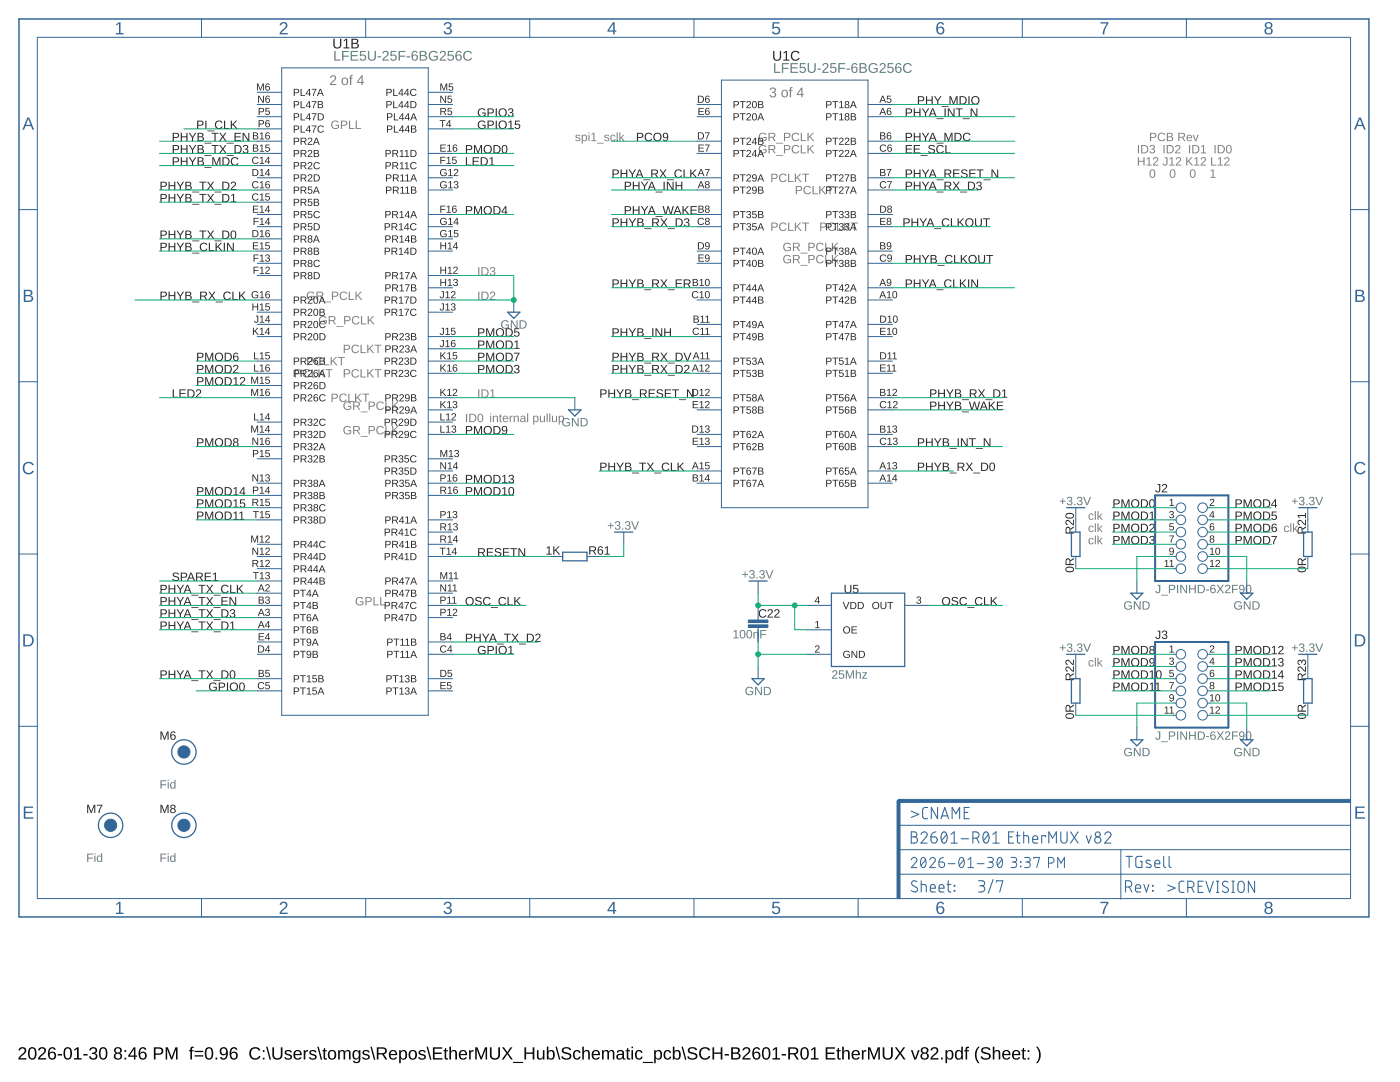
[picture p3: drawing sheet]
<svg xmlns="http://www.w3.org/2000/svg" width="279mm" height="216mm" viewBox="0 0 279 216" stroke-linecap="round" stroke-linejoin="round" font-family="sans-serif">
<path d="M3.9 209.1a.79 .79 0 0 1 1.3 .2 .79 .79 0 0 1-.5 1.1l-.7 .7h1.3v.3h-1.6a2.08 2.08 0 0 1 1-1.3 .48 .48 0 0 0 .1-.8 .48 .48 0 0 0-.8 .3h-.3zM6 209.1a.91 .91 0 0 1 1 .1 .91 .91 0 0 1 .3 1 .89 .89 0 0 1-.4 1.1 .89 .89 0 0 1-1.1-.2l-.2-.5v-.8zM6.1 209.3a1.65 1.65 0 0 0 .2 1.9h.1a1.12 1.12 0 0 0 .5-1.6l-.3-.4zM7.9 209.1a.79 .79 0 0 1 1.2 .2 .79 .79 0 0 1-.5 1.1l-.7 .7h1.3v.3h-1.6a2.08 2.08 0 0 1 1-1.3 .48 .48 0 0 0 .1-.8 .48 .48 0 0 0-.8 .3h-.3zM10 209.1a.76 .76 0 0 1 1.1 .3l-.3 .1a.51 .51 0 0 0-.6-.3 .51 .51 0 0 0-.3 .7v.3a.79 .79 0 0 1 1.1 0 .79 .79 0 0 1-.1 1.1 .79 .79 0 0 1-1.1-.2 1.85 1.85 0 0 1 .2-2zM9.8 210.6a.55 .55 0 0 0 1.1 0 .55 .55 0 0 0-1.1 0zM11.5 210.3h.9v.3h-.9zM13 209.1a.91 .91 0 0 1 1.1 .1 .91 .91 0 0 1 .3 1 .89 .89 0 0 1-.4 1.1 .89 .89 0 0 1-1.1-.2l-.2-.5v-.8zM13.2 209.3a1.65 1.65 0 0 0 .1 1.9h.2a1.12 1.12 0 0 0 .5-1.6l-.3-.4zM14.8 209.4l.6-.4h.3v2.1h.6v.3h-1.5v-.3h.6v-1.8l-.6 .4zM16.6 210.3h.9v.3h-.9zM18.1 209.1a.74 .74 0 0 1 .9-.1 .74 .74 0 0 1 .3 1l-.4 .2a.66 .66 0 0 1 .5 .7 .66 .66 0 0 1-.8 .5l-.7-.2-.1-.4h.3a.49 .49 0 0 0 .7 .4 .49 .49 0 0 0 .2-.8l-.6-.1v-.3a.47 .47 0 0 0 .6-.2 .47 .47 0 0 0-.3-.6 .47 .47 0 0 0-.6 .4h-.3zM20.1 209.1a.91 .91 0 0 1 1.1 .1 .91 .91 0 0 1 .2 1 .89 .89 0 0 1-.3 1.1 .89 .89 0 0 1-1.1-.2l-.2-.5v-.8zM20.3 209.3a1.65 1.65 0 0 0 .1 1.9h.2a1.12 1.12 0 0 0 .5-1.6l-.3-.4zM23 209.1a.74 .74 0 0 1 .9-.1 .74 .74 0 0 1 .3 .9l-.3 .2a.71 .71 0 0 1 .4 1 .71 .71 0 0 1-1 .3 .66 .66 0 0 1-.6-.6 .66 .66 0 0 1 .5-.7l-.4-.3v-.4zM23.1 209.6a.45 .45 0 0 0 .9 0 .45 .45 0 0 0-.9 0zM23 210.7a.51 .51 0 0 0 1 0 .51 .51 0 0 0-1 0zM24.8 209.5h.4v.4h-.4zM24.8 211.1h.4v.3h-.4zM26.7 209h.3v1.6h.4v.3h-.4v.5h-.3v-.5h-1.1v-.3zM26.7 209.3l-.8 1.3h.8zM28 209.1a.76 .76 0 0 1 1.2 .3l-.3 .1a.51 .51 0 0 0-.6-.3 .51 .51 0 0 0-.3 .7v.3a.79 .79 0 0 1 1.1 0 .79 .79 0 0 1-.1 1.1 .79 .79 0 0 1-1.1-.2 1.85 1.85 0 0 1 .1-2zM27.9 210.6a.55 .55 0 0 0 1.1 0 .55 .55 0 0 0-1.1 0zM30.7 209a2.12 2.12 0 0 1 1.7 .2 .76 .76 0 0 1 .1 .8 .76 .76 0 0 1-.7 .5h-.8v.9h-.3zM31 209.2v1h1a.49 .49 0 0 0 0-.9zM33.1 209h.4l.8 2.1 .7-2.1h.4v2.4h-.3v-2.1l-.7 2.1h-.3l-.8-2.1 .1 2.1h-.3zM38.1 209l.6-.1v.2l-.4 .1v.3h.4v.3h-.4v1.6h-.3v-1.6h-.3v-.3h.3zM38.8 209.7h1.8v.2h-1.8zM38.8 210.6h1.8v.2h-1.8zM41.2 209.1a.91 .91 0 0 1 1.1 .1 .91 .91 0 0 1 .3 1 .89 .89 0 0 1-.4 1.1 .89 .89 0 0 1-1.1-.2l-.2-.5v-.8zM41.4 209.3a1.65 1.65 0 0 0 .1 1.9h.2a1.12 1.12 0 0 0 .5-1.6l-.3-.4zM43 211h.4v.4h-.4zM44.1 209.2a.89 .89 0 0 1 1.1-.1 .89 .89 0 0 1 .3 1 .94 .94 0 0 1-.3 1.1 .94 .94 0 0 1-1.2 0l-.1-.3h.3a.52 .52 0 0 0 .6 .2 .52 .52 0 0 0 .3-.6l.1-.3a.78 .78 0 0 1-1.2 .1 .78 .78 0 0 1 .1-1.1zM44.1 209.8a.54 .54 0 0 0 1 0 .54 .54 0 0 0-1 0zM46.2 209.1a.76 .76 0 0 1 1.2 .3l-.3 .1a.51 .51 0 0 0-.7-.3 .51 .51 0 0 0-.3 .7v.3a.79 .79 0 0 1 1.2 0 .79 .79 0 0 1-.1 1.1 .79 .79 0 0 1-1.2-.2 1.85 1.85 0 0 1 .2-2zM46.1 210.6a.52 .52 0 0 0 1 0 .52 .52 0 0 0-1 0zM50.1 209.3a1.21 1.21 0 0 1 1.9 .2l-.3 .2a.87 .87 0 0 0-1.2-.4 .87 .87 0 0 0-.4 1.2 .84 .84 0 0 0 .7 .7 .84 .84 0 0 0 .9-.5l.3 .1a1.25 1.25 0 0 1-1.9 .4 1.25 1.25 0 0 1 0-1.9zM52.4 209.5h.4v.4h-.4zM52.4 211.1h.4v.3h-.4zM53.1 208.9h.3l.7 2.5h-.3zM54.4 209h.3v1.5a.68 .68 0 0 0 .7 .7 .68 .68 0 0 0 .6-.7v-1.5h.4v1.5a1.01 1.01 0 0 1-1 .9 1.01 1.01 0 0 1-1-.9zM57 209.6a.85 .85 0 0 1 1.2 .4h-.2a.39 .39 0 0 0-.5-.3 .39 .39 0 0 0-.3 .5l.2 .1a.67 .67 0 0 1 .7 .2 .67 .67 0 0 1 .1 .7 .91 .91 0 0 1-1.5-.2l.3-.1a.45 .45 0 0 0 .5 .4 .45 .45 0 0 0 .4-.6h-.1a.82 .82 0 0 1-1-.8zM58.8 209.8a.85 .85 0 0 1 1-.2 .85 .85 0 0 1 .4 .9h-1.3a.54 .54 0 0 0 .3 .7 .54 .54 0 0 0 .7-.3l.3 .1a.89 .89 0 0 1-1.2 .4 .89 .89 0 0 1-.4-1.2zM59 209.9l-.1 .4h1l-.3-.5zM60.6 209.5h.3v.4l.2-.3 .4-.1v.3h-.3l-.2 .3-.1 1.3h-.3zM61.9 209.6a.85 .85 0 0 1 1.3 .4h-.3a.39 .39 0 0 0-.5-.3 .39 .39 0 0 0-.3 .5l.2 .1a.67 .67 0 0 1 .7 .2 .67 .67 0 0 1 .1 .7 .91 .91 0 0 1-1.5-.2l.3-.1a.45 .45 0 0 0 .6 .4 .45 .45 0 0 0 .3-.6h-.1a.82 .82 0 0 1-1-.8zM63.3 208.9h.3l.7 2.5h-.3zM64.7 209.1h.2v.4h.3v.3h-.3v1.2l.1 .2h.3v.2h-.6l-.1-.1v-1.5h-.2v-.3h.2zM65.6 209.8a.89 .89 0 0 1 1.2-.1 .89 .89 0 0 1 .3 1.1 .89 .89 0 0 1-1.3 .6 .89 .89 0 0 1-.3-1.3zM66 209.8a.86 .86 0 0 0 .3 1.4 .79 .79 0 0 0 .5-.7 .79 .79 0 0 0-.5-.8zM67.5 209.5h.3v.4a.58 .58 0 0 1 .5-.4 .58 .58 0 0 1 .6 .4 .58 .58 0 0 1 .6-.4 .58 .58 0 0 1 .5 .7v1.2h-.3l-.1-1.4a.41 .41 0 0 0-.5-.2 .41 .41 0 0 0-.2 .5v1.1h-.3v-1.4a.41 .41 0 0 0-.6-.2 .41 .41 0 0 0-.2 .5v1.1h-.3zM70.5 209.8a.66 .66 0 0 1 1.1 .1v-.4h.3v1.9a.79 .79 0 0 1-.6 .7 .79 .79 0 0 1-.9-.4l.3-.1 .4 .3a.59 .59 0 0 0 .5-.8 .7 .7 0 0 1-.9 .3 .7 .7 0 0 1-.4-.9zM70.8 209.9a.87 .87 0 0 0 .3 1.3 .78 .78 0 0 0 .5-.7 .78 .78 0 0 0-.5-.8zM72.5 209.6a.85 .85 0 0 1 1.3 .4h-.3a.39 .39 0 0 0-.5-.3 .39 .39 0 0 0-.3 .5l.2 .1a.67 .67 0 0 1 .7 .2 .67 .67 0 0 1 .1 .7 .91 .91 0 0 1-1.4-.2l.2-.1a.45 .45 0 0 0 .6 .4 .45 .45 0 0 0 .3-.6h-.1a.82 .82 0 0 1-.9-.8zM73.9 208.9h.3l.7 2.5h-.3zM75.2 209h1.1a.7 .7 0 0 1 .9 .5 .7 .7 0 0 1-.6 .9l.7 1h-.4l-.6-1h-.8v1h-.3zM75.5 209.2v.9h.8a.46 .46 0 0 0 .6-.4 .46 .46 0 0 0-.6-.5zM77.8 209.8a.85 .85 0 0 1 1.1-.2 .85 .85 0 0 1 .4 .9h-1.4a.54 .54 0 0 0 .4 .7 .54 .54 0 0 0 .6-.3l.3 .1a.89 .89 0 0 1-1.2 .4 .89 .89 0 0 1-.4-1.2zM78.1 209.9l-.2 .4h1l-.3-.5zM79.7 209.5h.3v.3a.71 .71 0 0 1 .9-.2 .71 .71 0 0 1 .3 .9 .76 .76 0 0 1-.9 .9l-.3-.3v1h-.3zM80.2 209.8a.84 .84 0 0 0 .3 1.4 .83 .83 0 0 0 0-1.4zM81.8 209.8a.89 .89 0 0 1 1.1-.1 .89 .89 0 0 1 .3 1.1 .89 .89 0 0 1-1.2 .6 .89 .89 0 0 1-.4-1.3zM82.1 209.8a.86 .86 0 0 0 .3 1.4 .79 .79 0 0 0 .5-.7 .79 .79 0 0 0-.5-.8zM83.7 209.6a.85 .85 0 0 1 1.3 .4h-.3a.39 .39 0 0 0-.5-.3 .39 .39 0 0 0-.3 .5l.2 .1a.67 .67 0 0 1 .7 .2 .67 .67 0 0 1 .1 .7 .91 .91 0 0 1-1.4-.2l.2-.1a.45 .45 0 0 0 .6 .4 .45 .45 0 0 0 .3-.6h-.1a.82 .82 0 0 1-.9-.8zM85.1 208.9h.3l.7 2.5h-.3zM86.4 209h1.8v.2h-1.5v.8h1.4v.3h-1.4v.8h1.6v.3h-1.9zM88.8 209.1h.2v.4h.4v.3h-.4v1.2l.1 .2h.3v.2h-.5l-.1-.1-.1-1.5h-.2v-.3h.2zM89.7 208.9h.3v1a.63 .63 0 0 1 .7-.4 .63 .63 0 0 1 .5 .7v1.2h-.3v-1.2a.45 .45 0 0 0-.5-.5 .45 .45 0 0 0-.4 .6v1.1h-.3zM91.8 209.8a.85 .85 0 0 1 1-.2 .85 .85 0 0 1 .4 .9h-1.3a.54 .54 0 0 0 .3 .7 .54 .54 0 0 0 .7-.3l.3 .1a.89 .89 0 0 1-1.2 .4 .89 .89 0 0 1-.4-1.2zM92 209.9l-.1 .4h1l-.3-.5zM93.6 209.5h.3v.4l.2-.3 .4-.1v.3h-.3l-.2 .3-.1 1.3h-.3zM94.8 209h.5l.7 2.1 .8-2.1h.4v2.4h-.3v-2.1l-.8 2.1h-.2l-.8-2.1v2.1h-.3zM97.8 209h.3v1.5a.68 .68 0 0 0 .7 .7 .68 .68 0 0 0 .7-.7v-1.5h.3v1.5a1.01 1.01 0 0 1-1 .9 1.01 1.01 0 0 1-1-.9zM100.2 209h.4l.6 .9 .7-.9h.4l-.9 1.1 .9 1.3h-.3l-.8-1.1-.7 1.1h-.4l1-1.3zM102.4 211.9h2v.2h-2zM104.7 209h.3v1h1.3v-1h.3v2.4h-.3v-1.1h-1.3v1.1h-.3zM107.2 209.5h.3v1.2a.45 .45 0 0 0 .5 .5 .45 .45 0 0 0 .3-.6v-1.1h.3l.1 1.9h-.3v-.3a.63 .63 0 0 1-.8 .3 .63 .63 0 0 1-.4-.6zM109.1 208.9h.3v.9a.71 .71 0 0 1 1-.2 .71 .71 0 0 1 .3 .9 .76 .76 0 0 1-.9 .9l-.4-.3v.3h-.3zM109.7 209.8a.84 .84 0 0 0 .2 1.4 .83 .83 0 0 0 0-1.4zM110.9 208.9h.2l.7 2.5h-.2zM112.2 209.2a1.11 1.11 0 0 1 1.8 .3l-.3 .1a.63 .63 0 0 0-.7-.4 .63 .63 0 0 0-.5 .5l.6 .3a.75 .75 0 0 1 .9 .8 .75 .75 0 0 1-1 .6 .89 .89 0 0 1-1-.6h.3a.78 .78 0 0 0 .7 .4 .78 .78 0 0 0 .7-.4 1.74 1.74 0 0 0-1.3-.7l-.3-.4zM114.6 209.8a.76 .76 0 0 1 1.3 .3h-.4a.48 .48 0 0 0-.6-.3 .48 .48 0 0 0-.2 .7 .48 .48 0 0 0 .2 .6 .48 .48 0 0 0 .7-.3l.3 .1a.79 .79 0 0 1-1 .5 .79 .79 0 0 1-.6-.9zM116.2 208.9h.3v1a.63 .63 0 0 1 .7-.4 .63 .63 0 0 1 .5 .7v1.2h-.3v-1.2a.45 .45 0 0 0-.5-.5 .45 .45 0 0 0-.4 .6v1.1h-.3zM118.3 209.8a.85 .85 0 0 1 1-.2 .85 .85 0 0 1 .4 .9h-1.3a.54 .54 0 0 0 .3 .7 .54 .54 0 0 0 .7-.3l.3 .1a.89 .89 0 0 1-1.2 .4 .89 .89 0 0 1-.4-1.2zM118.6 209.9l-.2 .4h1l-.3-.5zM120.1 209.5h.3v.4a.58 .58 0 0 1 .6-.4 .58 .58 0 0 1 .5 .4 .58 .58 0 0 1 .7-.4 .58 .58 0 0 1 .4 .7v1.2h-.3v-1.4a.41 .41 0 0 0-.6-.2 .41 .41 0 0 0-.2 .5v1.1h-.3v-1.4a.41 .41 0 0 0-.5-.2 .41 .41 0 0 0-.2 .5v1.1h-.4zM123.3 209.6a.74 .74 0 0 1 .8-.1 .74 .74 0 0 1 .4 .6v1l.3 .1v.2h-.4l-.2-.3a.63 .63 0 0 1-.8 .4 .63 .63 0 0 1-.4-.8 .63 .63 0 0 1 .8-.4h.4a.42 .42 0 0 0-.3-.6 .42 .42 0 0 0-.5 .3h-.3zM123.4 210.6a.39 .39 0 0 0 .1 .6 .39 .39 0 0 0 .6-.2l.1-.5zM125.2 209.1h.2v.4h.3v.3h-.3v1.2l.1 .2h.3v.2h-.6l-.1-.1v-1.5h-.2v-.3h.2zM126 208.9h.3v.2h-.3zM126 209.5h.3v1.9h-.3zM126.9 209.8a.76 .76 0 0 1 1.3 .3h-.3a.48 .48 0 0 0-.6-.3 .48 .48 0 0 0-.2 .7 .48 .48 0 0 0 .2 .6 .48 .48 0 0 0 .6-.3l.4 .1a.79 .79 0 0 1-1 .5 .79 .79 0 0 1-.6-.9zM128.3 211.9h2v.2h-2zM130.5 209.5h.3l.1 .3a.71 .71 0 0 1 .9-.2 .71 .71 0 0 1 .3 .9 .76 .76 0 0 1-.9 .9l-.3-.3v1h-.4zM131.1 209.8a.84 .84 0 0 0 .3 1.4 .83 .83 0 0 0 0-1.4zM132.6 209.8a.76 .76 0 0 1 1.3 .3h-.3a.48 .48 0 0 0-.6-.3 .48 .48 0 0 0-.2 .7 .48 .48 0 0 0 .2 .6 .48 .48 0 0 0 .6-.3l.3 .1a.79 .79 0 0 1-.9 .5 .79 .79 0 0 1-.6-.9zM134.3 208.9h.3v.9a.71 .71 0 0 1 .9-.2 .71 .71 0 0 1 .4 .9 .76 .76 0 0 1-.9 .9l-.4-.3v.3h-.3zM134.8 209.8a.84 .84 0 0 0 .3 1.4 .83 .83 0 0 0 0-1.4zM136 208.9h.3l.7 2.5h-.3zM137.4 209.2a1.11 1.11 0 0 1 1.7 .3l-.3 .1a.63 .63 0 0 0-.6-.4 .63 .63 0 0 0-.6 .5l.7 .3a.75 .75 0 0 1 .9 .8 .75 .75 0 0 1-1 .6 .89 .89 0 0 1-1-.6h.3a.78 .78 0 0 0 .7 .4 .78 .78 0 0 0 .7-.4 1.74 1.74 0 0 0-1.4-.7l-.2-.4zM139.8 209.3a1.21 1.21 0 0 1 1.9 .2l-.3 .2a.87 .87 0 0 0-1.1-.4 .87 .87 0 0 0-.4 1.2 .84 .84 0 0 0 .7 .7 .84 .84 0 0 0 .9-.5l.3 .1a1.25 1.25 0 0 1-1.9 .4 1.25 1.25 0 0 1-.1-1.9zM142.2 209h.3v1h1.3v-1h.4v2.4h-.4v-1.1h-1.3v1.1h-.3zM144.6 210.3h.9v.3h-.9zM145.9 209a1.58 1.58 0 0 1 1.7 .3 .57 .57 0 0 1-.4 .8 .66 .66 0 0 1 .6 .8 .66 .66 0 0 1-.9 .5h-1zM146.2 209.2v.8h.6a.42 .42 0 0 0 .4-.1 .42 .42 0 0 0 .1-.5 1 1 0 0 0-1.1-.2zM146.2 210.3v.8h1a.43 .43 0 0 0 .2-.6l-.2-.2zM148.4 209.1a.79 .79 0 0 1 1.3 .2 .79 .79 0 0 1-.5 1.1l-.7 .7h1.3v.3h-1.6a2.08 2.08 0 0 1 1-1.3 .48 .48 0 0 0 .1-.8 .48 .48 0 0 0-.8 .3h-.3zM150.5 209.1a.76 .76 0 0 1 1.2 .3l-.3 .1a.51 .51 0 0 0-.6-.3 .51 .51 0 0 0-.3 .7l-.1 .3a.79 .79 0 0 1 1.2 0 .79 .79 0 0 1-.1 1.1 .79 .79 0 0 1-1.1-.2 1.85 1.85 0 0 1 .1-2zM150.4 210.6a.52 .52 0 0 0 1 0 .52 .52 0 0 0-1 0zM152.4 209.1a.91 .91 0 0 1 1.1 .1 .91 .91 0 0 1 .2 1 .89 .89 0 0 1-.3 1.1 .89 .89 0 0 1-1.1-.2l-.2-.5v-.8zM152.6 209.3a1.65 1.65 0 0 0 .1 1.9h.2a1.12 1.12 0 0 0 .5-1.6l-.3-.4zM154.2 209.4l.6-.4h.3v2.1h.6v.3h-1.5v-.3h.6v-1.8l-.6 .4zM156 210.3h.9v.3h-.9zM157.3 209h1.2a.7 .7 0 0 1 .8 .5 .7 .7 0 0 1-.6 .9l.7 1h-.4l-.6-1h-.8v1h-.3zM157.6 209.2v.9h.8a.46 .46 0 0 0 .6-.4 .46 .46 0 0 0-.6-.5zM160.1 209.1a.91 .91 0 0 1 1 .1 .91 .91 0 0 1 .3 1 .89 .89 0 0 1-.3 1.1 .89 .89 0 0 1-1.2-.2l-.2-.5v-.8zM160.3 209.3a1.65 1.65 0 0 0 .1 1.9h.2a1.12 1.12 0 0 0 .4-1.6l-.3-.4zM161.9 209.4l.6-.4h.2v2.1h.6v.3h-1.5v-.3h.6v-1.8l-.5 .4zM164.8 209h1.8v.2h-1.5v.8h1.4v.3h-1.4v.8h1.6v.3h-1.9zM167.2 209.1h.2v.4h.4v.3h-.4v1.2l.1 .2h.3v.2h-.5l-.1-.1-.1-1.5h-.2v-.3h.2zM168.1 208.9h.3v1a.63 .63 0 0 1 .7-.4 .63 .63 0 0 1 .5 .7v1.2h-.3v-1.2a.45 .45 0 0 0-.5-.5 .45 .45 0 0 0-.4 .6v1.1h-.3zM170.2 209.8a.85 .85 0 0 1 1-.2 .85 .85 0 0 1 .4 .9h-1.3a.54 .54 0 0 0 .3 .7 .54 .54 0 0 0 .7-.3l.3 .1a.89 .89 0 0 1-1.2 .4 .89 .89 0 0 1-.4-1.2zM170.4 209.9l-.1 .4h1l-.3-.5zM172 209.5h.3v.4l.2-.3 .4-.1v.3h-.4l-.1 .3-.1 1.3h-.3zM173.2 209h.5l.7 2.1 .8-2.1h.4v2.4h-.3v-2.1l-.8 2.1h-.2l-.8-2.1v2.1h-.3zM176.2 209h.3v1.5a.68 .68 0 0 0 .7 .7 .68 .68 0 0 0 .6-.7v-1.5h.4v1.5a1.01 1.01 0 0 1-1 .9 1.01 1.01 0 0 1-1-.9zM178.6 209h.4l.6 .9 .7-.9h.4l-.9 1.1 .9 1.3h-.3l-.8-1.1-.7 1.1h-.4l.9-1.3zM181.8 209.5h.3l.6 1.7 .5-1.7h.3l-.7 1.9h-.3zM184 209.1a.74 .74 0 0 1 .9-.1 .74 .74 0 0 1 .3 .9l-.3 .2a.71 .71 0 0 1 .4 1 .71 .71 0 0 1-1 .3 .66 .66 0 0 1-.6-.6 .66 .66 0 0 1 .5-.7l-.4-.3v-.4zM184.1 209.6a.45 .45 0 0 0 .9 0 .45 .45 0 0 0-.9 0zM184 210.7a.51 .51 0 0 0 1 0 .51 .51 0 0 0-1 0zM186 209.1a.79 .79 0 0 1 1.2 .2 .79 .79 0 0 1-.5 1.1l-.7 .7h1.3v.3h-1.6a2.08 2.08 0 0 1 1-1.3 .48 .48 0 0 0 .1-.8 .48 .48 0 0 0-.8 .3h-.3zM187.8 211h.3v.4h-.3zM188.7 209.5h.3v.3a.71 .71 0 0 1 .9-.2 .71 .71 0 0 1 .4 .9 .76 .76 0 0 1-1 .9l-.3-.3v1h-.3zM189.2 209.8a.84 .84 0 0 0 .3 1.4 .83 .83 0 0 0 0-1.4zM190.7 209.8a.67 .67 0 0 1 1.1 0v-.9h.4v2.5h-.3l-.1-.3a.71 .71 0 0 1-.9 .3 .71 .71 0 0 1-.3-.9zM191 209.9a.9 .9 0 0 0 .3 1.3 .79 .79 0 0 0 .5-.7 .79 .79 0 0 0-.5-.8zM192.8 209l.6-.1v.2l-.4 .1v.3h.4v.3h-.4v1.6h-.3v-1.6h-.3v-.3h.3zM195.2 208.9h.3a2.48 2.48 0 0 0 0 3.2 1.06 1.06 0 0 1-.9-1 2.47 2.47 0 0 1 .6-2.2zM195.9 209.2a1.11 1.11 0 0 1 1.8 .3l-.4 .1a.63 .63 0 0 0-.6-.4 .63 .63 0 0 0-.6 .5l.7 .3a.75 .75 0 0 1 .9 .8 .75 .75 0 0 1-1 .6 .89 .89 0 0 1-1-.6h.3a.78 .78 0 0 0 .7 .4 .78 .78 0 0 0 .7-.4 1.74 1.74 0 0 0-1.3-.7l-.3-.4zM198.1 208.9h.3v1a.63 .63 0 0 1 .8-.4 .63 .63 0 0 1 .4 .7v1.2h-.3v-1.2a.45 .45 0 0 0-.5-.5 .45 .45 0 0 0-.4 .6v1.1h-.3zM200.2 209.8a.85 .85 0 0 1 1-.2 .85 .85 0 0 1 .5 .9h-1.4a.54 .54 0 0 0 .4 .7 .54 .54 0 0 0 .6-.3l.3 .1a.89 .89 0 0 1-1.2 .4 .89 .89 0 0 1-.4-1.2zM200.5 209.9l-.2 .4h1l-.3-.5zM202.2 209.8a.85 .85 0 0 1 1-.2 .85 .85 0 0 1 .4 .9h-1.3a.54 .54 0 0 0 .3 .7 .54 .54 0 0 0 .7-.3l.3 .1a.89 .89 0 0 1-1.2 .4 .89 .89 0 0 1-.4-1.2zM202.4 209.9l-.1 .4h1l-.3-.5zM204.2 209.1h.2v.4h.3v.3h-.3v1.2l.1 .2h.2v.2h-.5l-.1-.1v-1.5h-.3v-.3h.3zM205.1 209.5h.3v.4h-.3zM205.1 211.1h.3v.3h-.3zM206.8 208.9a1.06 1.06 0 0 1 .8 1 2.47 2.47 0 0 1-.5 2.2h-.3a2.48 2.48 0 0 0 0-3.2z" fill="#000"/>
<g fill="#808080">
<path d="M229.5 26.5h.7a.51 .51 0 0 1 .6 .5 .51 .51 0 0 1-.6 .5h-.5v.7h-.2zM229.7 26.7v.6h.7a.33 .33 0 0 0 0-.6zM231.3 26.7a.83 .83 0 0 1 1.3 .2l-.3 .1a.61 .61 0 0 0-.9-.1 .61 .61 0 0 0 .1 .9 .61 .61 0 0 0 .9-.1l.2 .1a.85 .85 0 0 1-1.3 .2 .85 .85 0 0 1 0-1.3zM232.9 26.5h.9l.2 .2v.3l-.3 .3a.45 .45 0 0 1 .4 .5 .45 .45 0 0 1-.6 .4h-.6zM233.1 26.7v.5l.7-.1-.1-.4zM233.1 27.4v.6h.6l.2-.2-.2-.4zM235.1 26.5h.8a.48 .48 0 0 1 .6 .4 .48 .48 0 0 1-.4 .5l.5 .8h-.3l-.4-.7h-.5v.7h-.3zM235.4 26.7v.6h.5a.31 .31 0 0 0 .4-.3 .31 .31 0 0 0-.4-.3zM236.9 27a.58 .58 0 0 1 .7-.1 .58 .58 0 0 1 .3 .7h-.9a.37 .37 0 0 0 .2 .4 .37 .37 0 0 0 .5-.2l.2 .1a.64 .64 0 0 1-1 .1 .64 .64 0 0 1 0-1zM237.1 27.1l-.1 .3h.7l-.2-.4zM238 26.9h.3l.3 1.1 .4-1.1h.2l-.4 1.3h-.3z"/>
<path d="M227.1 31.4h.2v.7h.9v-.7h.2v1.6h-.2v-.7h-.9v.7h-.2zM228.8 31.7l.6-.3v1.5h.4v.1h-1v-.1h.4v-1.3l-.4 .3zM230.3 31.5a.53 .53 0 0 1 .8 .1 .53 .53 0 0 1-.3 .8l-.5 .5h.9v.1h-1.1v-.2l.5-.5a.36 .36 0 0 0 .3-.5 .36 .36 0 0 0-.6-.1l-.2 .1zM232.5 31.4h.5v1.1a.5 .5 0 0 1-.5 .6 .5 .5 0 0 1-.5-.5h.2a.28 .28 0 0 0 .3 .3 .28 .28 0 0 0 .3-.3v-1h-.3zM233.4 31.7l.6-.3v1.5h.4v.1h-1v-.1h.4v-1.3l-.4 .3zM234.8 31.5a.53 .53 0 0 1 .8 .1 .53 .53 0 0 1-.2 .8l-.5 .5h.8v.1h-1.1l.1-.2 .5-.5a.36 .36 0 0 0 .3-.5 .36 .36 0 0 0-.6-.1l-.2 .1zM236.7 31.4h.3v.8l.8-.8h.2l-.7 .7 .8 .9h-.3l-.6-.8-.2 .2v.6h-.3zM238.4 31.7l.6-.3v1.5h.4v.1h-1.1v-.1h.4v-1.3l-.3 .3zM239.8 31.5a.53 .53 0 0 1 .8 .1 .53 .53 0 0 1-.3 .8l-.5 .5h.9v.1h-1.1l.1-.2 .4-.5a.36 .36 0 0 0 .4-.5 .36 .36 0 0 0-.6-.1l-.3 .1zM241.7 31.4h.2v1.5h.9v.1h-1.1zM243.1 31.7l.6-.3v1.5h.4v.1h-1.1v-.1h.4v-1.3l-.3 .3zM244.5 31.5a.53 .53 0 0 1 .8 .1 .53 .53 0 0 1-.3 .8l-.5 .5h.9v.1h-1.1l.1-.2 .4-.5a.36 .36 0 0 0 .3-.5 .36 .36 0 0 0-.5-.1l-.3 .1z"/>
<path d="M229.7 33.9a.62 .62 0 0 1 .7 0 .62 .62 0 0 1 .2 .7 .62 .62 0 0 1-.6 .9 .62 .62 0 0 1-.6-.9zM229.8 34a.94 .94 0 0 0 .2 1.3 .83 .83 0 0 0 0-1.3zM233.7 33.9a.62 .62 0 0 1 .7 0 .62 .62 0 0 1 .2 .7 .62 .62 0 0 1-.6 .9 .62 .62 0 0 1-.6-.9zM233.8 34a.94 .94 0 0 0 .2 1.3 .83 .83 0 0 0 0-1.3zM237.7 33.9a.62 .62 0 0 1 .7 0 .62 .62 0 0 1 .2 .7 .62 .62 0 0 1-.6 .9 .62 .62 0 0 1-.5-.9zM237.9 34a.94 .94 0 0 0 .1 1.3 .83 .83 0 0 0 0-1.3zM241.6 34.1l.6-.3v1.5h.4v.2h-1v-.2h.4v-1.3l-.4 .3z"/>
<path d="M97.8 82.5h.2v.2h-.2zM97.8 83h.2v1.2h-.2zM98.4 83h.2v.2a.43 .43 0 0 1 .5-.3 .43 .43 0 0 1 .3 .5v.8h-.2v-.8a.31 .31 0 0 0-.4-.3 .31 .31 0 0 0-.2 .4v.7h-.2zM99.8 82.7h.1v.3h.3v.1h-.3v.8l.3 .2v.1l-.5-.1v-1h-.1v-.1h.1zM100.5 83.1a.58 .58 0 0 1 .7-.1 .58 .58 0 0 1 .2 .6h-.9a.37 .37 0 0 0 .3 .5 .37 .37 0 0 0 .4-.2l.2 .1a.64 .64 0 0 1-1 .1 .64 .64 0 0 1 .1-1zM100.6 83.2l-.1 .3h.7l-.2-.4zM101.7 83h.2v.2l.1-.2 .3-.1v.2l-.2 .1-.2 .2v.8h-.2zM102.5 83h.2v.2a.43 .43 0 0 1 .5-.3 .43 .43 0 0 1 .3 .5v.8h-.2v-.8a.31 .31 0 0 0-.3-.3 .31 .31 0 0 0-.3 .4v.7h-.2zM103.9 83.1l.5-.2a.41 .41 0 0 1 .4 .5l.1 .6 .1 .2h-.2l-.2-.2a.43 .43 0 0 1-.5 .3 .43 .43 0 0 1-.3-.5 .43 .43 0 0 1 .5-.3h.3a.29 .29 0 0 0-.2-.4 .29 .29 0 0 0-.3 .2h-.2zM104 83.8a.35 .35 0 0 0 .7 0 .35 .35 0 0 0-.7 0zM105.2 82.5h.2v1.7h-.2zM106.4 83h.2v.2a.49 .49 0 0 1 .6-.2 .49 .49 0 0 1 .3 .6 .52 .52 0 0 1-.7 .6l-.2-.2v.7h-.2zM106.8 83.2a.47 .47 0 0 0-.2 .6 .47 .47 0 0 0 .6 .2v-.8zM107.7 83h.3v.8a.31 .31 0 0 0 .3 .3 .31 .31 0 0 0 .2-.4v-.7h.3v1.2h-.2v-.2a.43 .43 0 0 1-.5 .2 .43 .43 0 0 1-.4-.4zM109.1 82.5h.2v1.7h-.2zM109.6 82.5h.2v1.7h-.2zM110.2 83h.2v.8a.31 .31 0 0 0 .3 .3 .31 .31 0 0 0 .3-.4v-.7h.2v1.2h-.2v-.2a.43 .43 0 0 1-.5 .2 .43 .43 0 0 1-.3-.4zM111.5 83h.2v.2a.49 .49 0 0 1 .6-.2 .49 .49 0 0 1 .3 .6 .52 .52 0 0 1-.7 .6l-.2-.2v.7h-.2zM111.9 83.2a.47 .47 0 0 0-.2 .6 .47 .47 0 0 0 .6 .2v-.8z"/>
<path d="M93 82.6h.2v1.6h-.2zM93.7 82.6h.5a.83 .83 0 0 1 .9 .8 .83 .83 0 0 1-.8 .8h-.6zM93.9 82.8v1.3a.7 .7 0 0 0 1-.7 .7 .7 0 0 0-1-.6zM95.5 82.6a.62 .62 0 0 1 .8 .1 .62 .62 0 0 1 .1 .7 .62 .62 0 0 1-.5 .9 .62 .62 0 0 1-.6-.9zM95.7 82.8a.94 .94 0 0 0 .2 1.3 .83 .83 0 0 0 0-1.4z"/>
<path d="M95.4 77.7h.3v1.7h-.3zM96.1 77.7h.5a.83 .83 0 0 1 .9 .8 .83 .83 0 0 1-.8 .9h-.6zM96.3 77.9v1.3a.7 .7 0 0 0 1-.7 .7 .7 0 0 0-1-.6zM97.9 78l.6-.3v1.5h.4v.2h-1.1v-.2h.4v-1.3l-.3 .3z"/>
<path d="M95.4 58.2h.3v1.7h-.3zM96.1 58.2h.5a.83 .83 0 0 1 .9 .8 .83 .83 0 0 1-.8 .9h-.6zM96.3 58.4v1.3a.7 .7 0 0 0 1-.7 .7 .7 0 0 0-1-.6zM97.9 58.3a.53 .53 0 0 1 .9 .1 .53 .53 0 0 1-.3 .8l-.5 .5h.9v.2h-1.1v-.3l.5-.5a.36 .36 0 0 0 .3-.5 .36 .36 0 0 0-.6-.1l-.2 .1z"/>
<path d="M95.4 53.3h.3v1.7h-.3zM96.1 53.3h.5a.83 .83 0 0 1 .9 .8 .83 .83 0 0 1-.8 .9h-.6zM96.3 53.5v1.3a.7 .7 0 0 0 1-.7 .7 .7 0 0 0-1-.6zM97.9 53.4a.49 .49 0 0 1 .7 0 .49 .49 0 0 1 0 .7h-.1a.48 .48 0 0 1 .3 .7 .48 .48 0 0 1-.7 .2l-.4-.4 .2-.1a.34 .34 0 0 0 .5 .3 .34 .34 0 0 0 .1-.5l-.4-.1v-.2a.32 .32 0 0 0 .5-.1 .32 .32 0 0 0-.2-.4 .32 .32 0 0 0-.4 .2h-.2z"/>
<path d="M227.1 28.9h.2v1.7h-.2zM227.7 28.9h.6a.83 .83 0 0 1 .9 .8 .83 .83 0 0 1-.8 .9h-.7zM228 29.1v1.3a.7 .7 0 0 0 .9-.6 .7 .7 0 0 0-.9-.7zM229.6 29a.49 .49 0 0 1 .7 0 .49 .49 0 0 1 0 .7l-.2 .1a.48 .48 0 0 1 .4 .6 .48 .48 0 0 1-.8 .2l-.3-.4h.2a.34 .34 0 0 0 .5 .3 .34 .34 0 0 0 .1-.6l-.4-.1v-.1a.32 .32 0 0 0 .4-.2 .32 .32 0 0 0-.2-.4 .32 .32 0 0 0-.4 .3h-.2zM232.2 28.9h.2v1.7h-.2zM232.8 28.9h.6a.83 .83 0 0 1 .9 .8 .83 .83 0 0 1-.8 .9h-.7zM233.1 29.1v1.3a.7 .7 0 0 0 .9-.6 .7 .7 0 0 0-.9-.7zM234.7 29a.53 .53 0 0 1 .8 .2 .53 .53 0 0 1-.3 .7l-.5 .5h.9v.2h-1.1l.1-.3 .4-.4a.36 .36 0 0 0 .4-.5 .36 .36 0 0 0-.6-.1l-.3 .1zM237.3 28.9h.2v1.7h-.2zM237.9 28.9h.6a.83 .83 0 0 1 .9 .8 .83 .83 0 0 1-.8 .9h-.7zM238.2 29.1v1.3a.7 .7 0 0 0 .9-.6 .7 .7 0 0 0-.9-.7zM239.7 29.2l.6-.3v1.5h.4v.2h-1v-.2h.4v-1.3l-.4 .3zM242.4 28.9h.2v1.7h-.2zM243 28.9h.6a.83 .83 0 0 1 .9 .8 .83 .83 0 0 1-.8 .9h-.7zM243.3 29.1v1.3a.7 .7 0 0 0 .9-.6 .7 .7 0 0 0-.9-.7zM244.9 29a.62 .62 0 0 1 .7 .1 .62 .62 0 0 1 .2 .7 .62 .62 0 0 1-.6 .8 .62 .62 0 0 1-.5-.8zM245.1 29.1a.94 .94 0 0 0 .1 1.4 .83 .83 0 0 0 0-1.4z"/>
<path d="M153.9 34.7h.7a.51 .51 0 0 1 .6 .5 .51 .51 0 0 1-.6 .5h-.4v.6h-.3zM154.2 34.8v.7h.6a.33 .33 0 0 0 0-.6zM155.7 34.9a.83 .83 0 0 1 1.3 .2h-.2a.61 .61 0 0 0-.9 0 .61 .61 0 0 0 0 .9 .61 .61 0 0 0 .9-.2l.2 .1a.85 .85 0 0 1-1.3 .3 .85 .85 0 0 1 0-1.3zM157.3 34.7h.2v1.4h.8v.2h-1zM158.6 34.7h.3v.8l.8-.8h.2l-.7 .7 .8 .9h-.3l-.6-.8-.2 .2v.6h-.3zM160.1 34.7h1.4v.1h-.6v1.5h-.2v-1.5h-.6z"/>
<path d="M158.8 37.1h.7a.51 .51 0 0 1 .6 .5 .51 .51 0 0 1-.6 .5h-.5v.7h-.2zM159 37.3v.6h.7a.33 .33 0 0 0 0-.6zM160.6 37.3a.83 .83 0 0 1 1.3 .2l-.3 .1a.61 .61 0 0 0-.9-.1 .61 .61 0 0 0 .1 .9 .61 .61 0 0 0 .9-.1h.2a.85 .85 0 0 1-1.3 .3 .85 .85 0 0 1 0-1.3zM162.2 37.1h.2v1.5h.8v.2h-1zM163.5 37.1h.2v.8l.8-.8h.3l-.7 .7 .8 1h-.3l-.7-.8-.2 .1v.7h-.2zM165 37.1h1.3v.2h-.5v1.5h-.3v-1.5h-.5z"/>
<path d="M153.9 44.4h.7a.51 .51 0 0 1 .6 .5 .51 .51 0 0 1-.6 .5h-.4v.7h-.3zM154.2 44.6v.7l.6-.1a.33 .33 0 0 0 0-.6zM155.7 44.6a.83 .83 0 0 1 1.3 .2l-.2 .1a.61 .61 0 0 0-.9-.1 .61 .61 0 0 0 0 .9 .61 .61 0 0 0 .9-.1l.2 .1a.85 .85 0 0 1-1.3 .2 .85 .85 0 0 1 0-1.3zM157.3 44.4h.2v1.5h.8v.2h-1zM158.6 44.4h.3v.8l.8-.8h.2l-.7 .7 .8 1h-.3l-.6-.8-.2 .1v.7h-.3zM160.1 44.4h1.4v.2h-.6v1.5h-.2v-1.5h-.6z"/>
<path d="M163.7 44.4h.7a.51 .51 0 0 1 .6 .5 .51 .51 0 0 1-.6 .5h-.5v.7h-.2zM163.9 44.6v.7l.7-.1a.33 .33 0 0 0 0-.6zM165.4 44.6a.83 .83 0 0 1 1.3 .2l-.2 .1a.61 .61 0 0 0-.9-.1 .61 .61 0 0 0 .1 .9 .61 .61 0 0 0 .9-.1l.1 .1a.85 .85 0 0 1-1.2 .2 .85 .85 0 0 1-.1-1.3zM167 44.4h.3v1.5h.8v.2h-1.1zM168.4 44.4h.2v.8l.8-.8h.3l-.7 .7 .8 1h-.3l-.7-.8-.2 .1v.7h-.2zM169.8 44.4h1.4v.2h-.6v1.5h-.2v-1.5h-.6z"/>
<path d="M68.6 68.8h.7a.51 .51 0 0 1 .6 .5 .51 .51 0 0 1-.6 .5h-.5v.7h-.2zM68.8 69v.6h.7a.33 .33 0 0 0 0-.6zM70.3 69a.83 .83 0 0 1 1.3 .2h-.2a.61 .61 0 0 0-.9 0 .61 .61 0 0 0 .1 .9 .61 .61 0 0 0 .9-.2l.2 .1a.85 .85 0 0 1-1.3 .3 .85 .85 0 0 1-.1-1.3zM72 68.8h.2v1.5h.8v.2h-1zM73.3 68.8h.2v.8l.8-.8h.3l-.7 .7 .8 1h-.3l-.7-.8-.2 .1v.7h-.2zM74.8 68.8h1.3v.2h-.5v1.5h-.3v-1.5h-.5z"/>
<path d="M68.6 73.7h.7a.51 .51 0 0 1 .6 .5 .51 .51 0 0 1-.6 .5h-.5v.6h-.2zM68.8 73.8v.7h.7a.33 .33 0 0 0 0-.6zM70.3 73.9a.83 .83 0 0 1 1.3 .2h-.2a.61 .61 0 0 0-.9 0 .61 .61 0 0 0 .1 .9 .61 .61 0 0 0 .9-.2l.2 .1a.85 .85 0 0 1-1.3 .3 .85 .85 0 0 1-.1-1.3zM72 73.7h.2v1.4h.8v.2h-1zM73.3 73.7h.2v.8l.8-.8h.3l-.7 .7 .8 .9h-.3l-.7-.8-.2 .2v.6h-.2zM74.8 73.7h1.3v.2h-.5v1.4h-.3v-1.4h-.5z"/>
<path d="M58.8 73.7h.7a.51 .51 0 0 1 .6 .5 .51 .51 0 0 1-.5 .5h-.5v.6h-.3zM59.1 73.8v.7h.6a.33 .33 0 0 0 0-.6zM60.6 73.9a.83 .83 0 0 1 1.3 .2h-.2a.61 .61 0 0 0-.9 0 .61 .61 0 0 0 0 .9 .61 .61 0 0 0 .9-.2l.2 .1a.85 .85 0 0 1-1.3 .3 .85 .85 0 0 1 0-1.3zM62.2 73.7h.2v1.4h.9v.2h-1.1zM63.5 73.7h.3v.8l.8-.8h.2l-.7 .7 .8 .9h-.3l-.6-.8-.2 .2v.6h-.3zM65 73.7h1.4v.2h-.6v1.4h-.2v-1.4h-.6z"/>
<path d="M66.2 78.5h.7a.51 .51 0 0 1 .5 .5 .51 .51 0 0 1-.5 .6h-.5v.6h-.2zM66.4 78.7v.7l.7-.1a.33 .33 0 0 0-.1-.5zM67.9 78.7a.83 .83 0 0 1 1.3 .2l-.2 .1a.61 .61 0 0 0-.9 0 .61 .61 0 0 0 0 .9 .61 .61 0 0 0 .9-.2l.2 .1a.85 .85 0 0 1-1.3 .2 .85 .85 0 0 1 0-1.3zM69.5 78.5h.2v1.5h.9v.2h-1.1zM70.9 78.5h.2v.9l.8-.9h.2l-.7 .8 .8 .9h-.2l-.7-.8-.2 .2v.6h-.2zM72.3 78.5h1.4v.2h-.6v1.5h-.2v-1.5h-.6z"/>
<path d="M61.4 58.4a.87 .87 0 0 1 1.3 .2h-.2a.66 .66 0 0 0-.9 0 .66 .66 0 0 0 0 .9 .66 .66 0 0 0 .9 .1l.1-.4h-.5v-.2h.7v.6a.91 .91 0 0 1-1.3 .1 .91 .91 0 0 1-.1-1.3zM63.2 58.2h.7a.48 .48 0 0 1 .6 .4 .48 .48 0 0 1-.4 .5l.5 .8h-.3l-.4-.7h-.5v.7h-.2zM63.4 58.4v.6h.5a.31 .31 0 0 0 .4-.3 .31 .31 0 0 0-.4-.3zM64.7 60.2h1.4v.1h-1.4zM66.2 58.2h.7a.51 .51 0 0 1 .6 .5 .51 .51 0 0 1-.5 .5h-.5v.7h-.3zM66.5 58.4v.6h.6a.33 .33 0 0 0 0-.6zM68 58.4a.83 .83 0 0 1 1.3 .2l-.2 .1a.61 .61 0 0 0-.9-.1 .61 .61 0 0 0 0 .9 .61 .61 0 0 0 .9-.2l.2 .1a.85 .85 0 0 1-1.3 .3 .85 .85 0 0 1 0-1.3zM69.6 58.2h.2v1.5h.9v.2h-1.1zM70.9 58.2h.3v.8l.8-.8h.2l-.7 .7 .8 1h-.3l-.6-.8-.2 .1v.7h-.3z"/>
<path d="M156.5 51.1a.87 .87 0 0 1 1.3 .1l-.2 .1a.66 .66 0 0 0-.9 0 .66 .66 0 0 0-.1 .9 .66 .66 0 0 0 1 .1l.1-.4h-.5v-.2h.7v.6a.91 .91 0 0 1-1.3 .1 .91 .91 0 0 1-.1-1.3zM158.2 50.9h.8a.48 .48 0 0 1 .6 .4 .48 .48 0 0 1-.4 .5l.5 .7h-.3l-.4-.6h-.5v.6h-.3zM158.5 51.1v.6h.5a.31 .31 0 0 0 .4-.3 .31 .31 0 0 0-.4-.3zM159.8 52.9h1.4v.1h-1.4zM161.3 50.9h.7a.51 .51 0 0 1 .6 .5 .51 .51 0 0 1-.6 .5h-.4v.6h-.3zM161.6 51.1v.6h.6a.33 .33 0 0 0 0-.6zM163.1 51.1a.83 .83 0 0 1 1.3 .2h-.2a.61 .61 0 0 0-.9 0 .61 .61 0 0 0 0 .9 .61 .61 0 0 0 .9-.2l.2 .1a.85 .85 0 0 1-1.3 .3 .85 .85 0 0 1 0-1.3zM164.7 50.9h.2v1.5h.8v.1h-1zM166 50.9h.2v.8l.8-.8h.3l-.7 .7 .8 .9h-.3l-.6-.8-.3 .2v.6h-.2z"/>
<path d="M71.2 119.3a.87 .87 0 0 1 1.3 .2l-.2 .1a.66 .66 0 0 0-.9-.1 .66 .66 0 0 0-.1 1 .66 .66 0 0 0 .9 0l.1-.3h-.5v-.2h.7v.5a.91 .91 0 0 1-1.3 .1 .91 .91 0 0 1 0-1.3zM72.9 119.1h.7a.51 .51 0 0 1 .6 .5 .51 .51 0 0 1-.6 .6h-.5v.6h-.2zM73.1 119.3v.7l.7-.1a.33 .33 0 0 0 0-.5zM74.5 119.1h.2v1.5h.9v.2h-1.1zM75.9 119.1h.2v1.5h.8v.2h-1z"/>
<path d="M66.3 24.3a.87 .87 0 0 1 1.3 .1l-.2 .1a.66 .66 0 0 0-.9 0 .66 .66 0 0 0-.1 .9 .66 .66 0 0 0 1 .1l.1-.4h-.5v-.2h.7v.6a.91 .91 0 0 1-1.3 .1 .91 .91 0 0 1-.1-1.3zM68 24.1h.7a.51 .51 0 0 1 .6 .5 .51 .51 0 0 1-.5 .5h-.5v.6h-.3zM68.3 24.2v.7h.6a.33 .33 0 0 0 0-.6zM69.6 24.1h.3v1.4h.8v.2h-1.1zM71 24.1h.2v1.4h.9v.2h-1.1z"/>
<path d="M68.7 80.3a.87 .87 0 0 1 1.4 .2l-.3 .1a.66 .66 0 0 0-.9-.1 .66 .66 0 0 0 0 .9 .66 .66 0 0 0 .9 .1l.1-.3h-.5v-.2h.7v.5a.91 .91 0 0 1-1.3 .1 .91 .91 0 0 1-.1-1.3zM70.5 80.1h.8a.48 .48 0 0 1 .5 .4 .48 .48 0 0 1-.4 .6l.5 .7h-.2l-.5-.7h-.5v.7h-.2zM70.7 80.3v.6h.5a.31 .31 0 0 0 .4-.3 .31 .31 0 0 0-.4-.3zM72 82.1h1.4v.2h-1.4zM73.6 80.1h.7a.51 .51 0 0 1 .5 .5 .51 .51 0 0 1-.5 .5h-.5v.7h-.2zM73.8 80.3v.7l.7-.1a.33 .33 0 0 0-.1-.5zM75.3 80.3a.83 .83 0 0 1 1.3 .2l-.2 .1a.61 .61 0 0 0-.9-.1 .61 .61 0 0 0 0 1 .61 .61 0 0 0 .9-.2l.2 .1a.85 .85 0 0 1-1.3 .2 .85 .85 0 0 1 0-1.3zM76.9 80.1h.2v1.5h.9v.2h-1.1zM78.3 80.1h.2v.9l.8-.9h.2l-.7 .8 .8 .9h-.2l-.7-.8-.2 .2v.6h-.2z"/>
<path d="M68.7 85.2a.87 .87 0 0 1 1.4 .2h-.3a.66 .66 0 0 0-.9 0 .66 .66 0 0 0 0 .9 .66 .66 0 0 0 .9 .1l.1-.4h-.5v-.2h.7v.6a.91 .91 0 0 1-1.3 .1 .91 .91 0 0 1-.1-1.3zM70.5 85h.8a.48 .48 0 0 1 .5 .4 .48 .48 0 0 1-.4 .6l.5 .7h-.2l-.5-.7h-.5v.7h-.2zM70.7 85.2v.6h.5a.31 .31 0 0 0 .4-.3 .31 .31 0 0 0-.4-.3zM72 87h1.4v.1h-1.4zM73.6 85h.7a.51 .51 0 0 1 .5 .5 .51 .51 0 0 1-.5 .5h-.5v.7h-.2zM73.8 85.2v.6h.7a.33 .33 0 0 0-.1-.6zM75.3 85.2a.83 .83 0 0 1 1.3 .2l-.2 .1a.61 .61 0 0 0-.9-.1 .61 .61 0 0 0 0 .9 .61 .61 0 0 0 .9-.1l.2 .1a.85 .85 0 0 1-1.3 .2 .85 .85 0 0 1 0-1.3zM76.9 85h.2v1.5h.9v.2h-1.1zM78.3 85h.2v.8l.8-.8h.2l-.7 .7 .8 1h-.2l-.7-.8-.2 .1v.7h-.2z"/>
<path d="M63.9 63.3a.87 .87 0 0 1 1.3 .1l-.2 .1a.66 .66 0 0 0-.9 0 .66 .66 0 0 0-.1 .9 .66 .66 0 0 0 .9 .1l.1-.4h-.5v-.2h.7v.6a.91 .91 0 0 1-1.3 .1 .91 .91 0 0 1 0-1.3zM65.6 63.1h.8a.48 .48 0 0 1 .6 .3 .48 .48 0 0 1-.4 .6l.4 .7h-.2l-.5-.7h-.5v.7h-.2zM65.8 63.3v.6h.6a.31 .31 0 0 0 .3-.3 .31 .31 0 0 0-.3-.3zM67.1 65.1h1.4v.1h-1.4zM68.7 63.1h.7a.51 .51 0 0 1 .6 .5 .51 .51 0 0 1-.6 .5h-.5v.6h-.2zM68.9 63.3v.6h.7a.33 .33 0 0 0 0-.6zM70.4 63.3a.83 .83 0 0 1 1.3 .2h-.2a.61 .61 0 0 0-.9 0 .61 .61 0 0 0 .1 .9 .61 .61 0 0 0 .9-.2l.1 .1a.85 .85 0 0 1-1.2 .3 .85 .85 0 0 1-.1-1.3zM72 63.1h.3v1.4h.8v.2h-1.1zM73.4 63.1h.2v.8l.8-.8h.3l-.7 .7 .8 .9h-.3l-.7-.8-.2 .2v.6h-.2z"/>
<path d="M156.5 48.6a.87 .87 0 0 1 1.3 .2l-.2 .1a.66 .66 0 0 0-.9-.1 .66 .66 0 0 0-.1 1 .66 .66 0 0 0 1 0l.1-.3h-.5v-.2h.7v.5a.91 .91 0 0 1-1.3 .1 .91 .91 0 0 1-.1-1.3zM158.2 48.4h.8a.48 .48 0 0 1 .6 .4 .48 .48 0 0 1-.4 .6l.5 .7h-.3l-.4-.7h-.5v.7h-.3zM158.5 48.6v.6h.5a.31 .31 0 0 0 .4-.3 .31 .31 0 0 0-.4-.3zM159.8 50.4h1.4v.2h-1.4zM161.3 48.4h.7a.51 .51 0 0 1 .6 .5 .51 .51 0 0 1-.6 .6h-.4v.6h-.3zM161.6 48.6v.7l.6-.1a.33 .33 0 0 0 0-.5zM163.1 48.6a.83 .83 0 0 1 1.3 .2l-.2 .1a.61 .61 0 0 0-.9 0 .61 .61 0 0 0 0 .9 .61 .61 0 0 0 .9-.2l.2 .1a.85 .85 0 0 1-1.3 .2 .85 .85 0 0 1 0-1.3zM164.7 48.4h.2v1.5h.8v.2h-1zM166 48.4h.2v.9l.8-.9h.3l-.7 .8 .8 .9h-.3l-.6-.8-.3 .2v.6h-.2z"/>
<path d="M151.6 26.7a.87 .87 0 0 1 1.4 .2h-.3a.66 .66 0 0 0-.9 0 .66 .66 0 0 0 0 .9 .66 .66 0 0 0 .9 .1l.1-.4h-.5v-.2h.7v.6a.91 .91 0 0 1-1.3 .1 .91 .91 0 0 1-.1-1.3zM153.4 26.5h.8a.48 .48 0 0 1 .5 .4 .48 .48 0 0 1-.4 .5l.5 .8h-.3l-.4-.7h-.5v.7h-.2zM153.6 26.7v.6h.5a.31 .31 0 0 0 .4-.3 .31 .31 0 0 0-.4-.3zM154.9 28.5h1.4v.1h-1.4zM156.5 26.5h.7a.51 .51 0 0 1 .5 .5 .51 .51 0 0 1-.5 .5h-.5v.7h-.2zM156.7 26.7v.6h.6a.33 .33 0 0 0 0-.6zM158.2 26.7a.83 .83 0 0 1 1.3 .2l-.2 .1a.61 .61 0 0 0-.9-.1 .61 .61 0 0 0 0 .9 .61 .61 0 0 0 .9-.1l.2 .1a.85 .85 0 0 1-1.3 .2 .85 .85 0 0 1 0-1.3zM159.8 26.5h.2v1.5h.9v.2h-1.1zM161.1 26.5h.3v.8l.8-.8h.2l-.7 .7 .8 1h-.2l-.7-.8-.2 .1v.7h-.3z"/>
<path d="M151.6 29.1a.87 .87 0 0 1 1.4 .2l-.3 .1a.66 .66 0 0 0-.9-.1 .66 .66 0 0 0 0 1 .66 .66 0 0 0 .9 0l.1-.3h-.5v-.2h.7v.5a.91 .91 0 0 1-1.3 .1 .91 .91 0 0 1-.1-1.3zM153.4 28.9h.8a.48 .48 0 0 1 .5 .4 .48 .48 0 0 1-.4 .6l.5 .7h-.3l-.4-.7h-.5v.7h-.2zM153.6 29.1v.6h.5a.31 .31 0 0 0 .4-.3 .31 .31 0 0 0-.4-.3zM154.9 30.9h1.4v.2h-1.4zM156.5 28.9h.7a.51 .51 0 0 1 .5 .5 .51 .51 0 0 1-.5 .6h-.5v.6h-.2zM156.7 29.1v.7l.6-.1a.33 .33 0 0 0 0-.5zM158.2 29.1a.83 .83 0 0 1 1.3 .2l-.2 .1a.61 .61 0 0 0-.9-.1 .61 .61 0 0 0 0 1 .61 .61 0 0 0 .9-.2l.2 .1a.85 .85 0 0 1-1.3 .2 .85 .85 0 0 1 0-1.3zM159.8 28.9h.2v1.5h.9v.2h-1.1zM161.1 28.9h.3v.9l.8-.9h.2l-.7 .8 .8 .9h-.2l-.7-.8-.2 .2v.6h-.3z"/>
<path d="M61.3 71.2h.7a.51 .51 0 0 1 .6 .5 .51 .51 0 0 1-.6 .5h-.5v.7h-.2zM61.5 71.4v.7l.7-.1a.33 .33 0 0 0 0-.6zM63 71.4a.83 .83 0 0 1 1.3 .2l-.2 .1a.61 .61 0 0 0-.9-.1 .61 .61 0 0 0 .1 1 .61 .61 0 0 0 .9-.2l.1 .1a.85 .85 0 0 1-1.2 .2 .85 .85 0 0 1-.1-1.3zM64.6 71.2h.3v1.5h.8v.2h-1.1zM66 71.2h.2v.9l.8-.9h.3l-.7 .8 .8 .9h-.3l-.7-.8-.2 .2v.6h-.2zM67.4 71.2h1.4v.2h-.6v1.5h-.2v-1.5h-.6z"/>
<path d="M115 27l.5-.1 .3 .3h-.2a.27 .27 0 0 0-.3-.2 .27 .27 0 0 0-.2 .3l.5 .2a.35 .35 0 0 1 .2 .4 .35 .35 0 0 1-.3 .3l-.5-.1-.2-.2 .2-.1a.31 .31 0 0 0 .3 .3 .31 .31 0 0 0 .3-.4l-.2-.1a.42 .42 0 0 1-.5-.1 .42 .42 0 0 1 .1-.5zM116.1 26.9h.2v.2a.49 .49 0 0 1 .6-.2 .49 .49 0 0 1 .3 .6 .52 .52 0 0 1-.7 .7l-.2-.2v.7h-.2zM116.5 27.1a.47 .47 0 0 0-.2 .6 .47 .47 0 0 0 .6 .2v-.8zM117.4 26.4h.2v.2h-.2zM117.4 26.9h.2v1.3h-.2zM118 26.8l.6-.3v1.5h.4v.2h-1v-.2h.4v-1.3l-.4 .3zM119.1 28.5h1.4v.1h-1.4zM120.7 27l.6-.1 .3 .3h-.2a.27 .27 0 0 0-.3-.2 .27 .27 0 0 0-.2 .3l.5 .2a.35 .35 0 0 1 .2 .4 .35 .35 0 0 1-.3 .3l-.6-.1-.1-.2 .1-.1a.31 .31 0 0 0 .4 .3 .31 .31 0 0 0 .3-.4l-.2-.1a.42 .42 0 0 1-.5-.1 .42 .42 0 0 1 0-.5zM121.9 27l.6-.1 .3 .3-.2 .1-.1-.3a.48 .48 0 0 0-.5 .5 .48 .48 0 0 0 .4 .5l.2-.2h.2a.59 .59 0 0 1-.8 .3 .59 .59 0 0 1-.1-.9zM123.1 26.4h.2v1.8h-.2zM123.6 26.4h.2v1.1l.6-.6h.2l-.5 .5 .6 .8h-.3l-.4-.6-.2 .1v.5h-.2z"/>
<path d="M217.4 102.6l.6-.1 .3 .3h-.3l-.1-.2a.48 .48 0 0 0-.5 .5 .48 .48 0 0 0 .5 .5l.2-.3 .2 .1a.59 .59 0 0 1-.9 .2 .59 .59 0 0 1-.1-.9zM218.5 102h.2v1.7h-.2zM219 102h.2v1.1l.6-.6h.2l-.5 .5 .6 .7h-.3l-.4-.5-.2 .1v.4h-.2z"/>
<path d="M217.4 105l.6-.1 .3 .4h-.3l-.1-.2a.48 .48 0 0 0-.5 .4 .48 .48 0 0 0 .5 .5l.2-.2h.2a.59 .59 0 0 1-.9 .3 .59 .59 0 0 1-.1-.9zM218.5 104.4h.2v1.8h-.2zM219 104.4h.2v1.1l.6-.6h.2l-.5 .5 .6 .8h-.3l-.4-.6-.2 .1v.5h-.2z"/>
<path d="M217.4 107.5l.6-.2 .3 .4h-.3l-.1-.2a.48 .48 0 0 0-.5 .5 .48 .48 0 0 0 .5 .5l.2-.3h.2a.59 .59 0 0 1-.9 .3 .59 .59 0 0 1-.1-.9zM218.5 106.9h.2v1.7h-.2zM219 106.9h.2v1.1l.6-.7h.2l-.5 .6 .6 .7h-.3l-.4-.6-.2 .2v.4h-.2z"/>
<path d="M256.4 105l.6-.1 .3 .4h-.3l-.1-.2a.48 .48 0 0 0-.4 .4 .48 .48 0 0 0 .4 .5l.2-.2h.2a.59 .59 0 0 1-.9 .3 .59 .59 0 0 1-.1-.9zM257.5 104.4h.2v1.8h-.2zM258 104.4h.2v1.1l.6-.6h.3l-.6 .5 .6 .8h-.3l-.4-.6-.2 .1v.5h-.2z"/>
<path d="M217.4 131.9l.6-.2 .3 .4h-.3l-.1-.2a.48 .48 0 0 0-.5 .4 .48 .48 0 0 0 .5 .5l.2-.2h.2a.59 .59 0 0 1-.9 .3 .59 .59 0 0 1-.1-.9zM218.5 131.2h.2v1.8h-.2zM219 131.2h.2v1.1l.6-.6h.2l-.5 .6 .6 .7h-.3l-.4-.6-.2 .1v.5h-.2z"/>
<path d="M153.8 17.6a.55 .55 0 0 1 .9 0 .55 .55 0 0 1-.3 .8 .57 .57 0 0 1 .4 .9 .57 .57 0 0 1-.9 .1l-.3-.5h.2a.39 .39 0 0 0 .6 .3 .39 .39 0 0 0 .1-.6l-.5-.1v-.2a.38 .38 0 0 0 .6-.2 .38 .38 0 0 0-.3-.5 .38 .38 0 0 0-.4 .4h-.3zM156.1 18.1a.72 .72 0 0 1 1 .1 .72 .72 0 0 1-.1 1 .72 .72 0 0 1-1-.1l-.1-.4zM156.3 18.2a.55 .55 0 0 0-.1 .7 .55 .55 0 0 0 .7 .2 .54 .54 0 0 0 .1-.7 .54 .54 0 0 0-.7-.2zM157.7 17.5l.5-.1v.2l-.3 .1v.2h.3v.2h-.3v1.3h-.3v-1.3h-.2v-.2h.2zM159.9 17.5h.3v1.3h.2v.2h-.2v.4h-.3v-.4h-.9zM159.9 17.8l-.7 1h.7z"/>
<path d="M66 15.1a.63 .63 0 0 1 1 .2 .63 .63 0 0 1-.3 .9l-.6 .6h1v.2h-1.3l.1-.4 .4-.4a.52 .52 0 0 0 .5-.4 .52 .52 0 0 0-.3-.6l-.3 .1-.1 .2h-.3zM68.3 15.7a.72 .72 0 0 1 1.1 0 .72 .72 0 0 1-.1 1.1 .72 .72 0 0 1-1.1-.1v-.5zM68.5 15.8a.55 .55 0 0 0-.1 .7 .55 .55 0 0 0 .7 .2 .54 .54 0 0 0 .1-.7 .54 .54 0 0 0-.7-.2zM69.9 15h.5v.1l-.3 .1v.3h.3v.2h-.3v1.3h-.2v-1.3h-.3v-.2h.3zM72.1 15h.3v1.3h.3v.2h-.3v.5h-.3v-.5h-.9zM72.1 15.3l-.6 1h.6z"/>
</g>
<g fill="#5e897b">
<path d="M154.5 12.6h.2v1.7h1v.2h-1.2zM156 12.6h1.4v.2h-1.1v.7h1.1v.3h-1.1v.7h-.3zM157.8 12.6h1.4v.2h-1.2v.6h1.2v.2h-1.2v.7h1.3v.2h-1.5zM159.6 12.6h1.1v.2h-.8l-.1 .6a.67 .67 0 0 1 1 .3 .67 .67 0 0 1-.4 .9 .67 .67 0 0 1-.9-.5h.3a.43 .43 0 0 0 .6 .2 .43 .43 0 0 0 .1-.7 .43 .43 0 0 0-.7 0h-.2zM161.2 12.6h.3v1.2a.54 .54 0 0 0 .5 .6 .54 .54 0 0 0 .5-.6v-1.2h.3v1.2a.8 .8 0 0 1-.8 .8 .8 .8 0 0 1-.8-.8zM163.1 13.7h.7v.2h-.7zM164.3 12.7a.63 .63 0 0 1 1 .1 .63 .63 0 0 1-.4 1l-.5 .5h1v.2h-1.3l.1-.3 .4-.4a.52 .52 0 0 0 .4-.5 .52 .52 0 0 0-.3-.5l-.2 .1-.1 .2h-.3zM165.7 12.6h1.1v.2h-.8l-.1 .6a.67 .67 0 0 1 1 .3 .67 .67 0 0 1-.4 .9 .67 .67 0 0 1-.9-.5h.3a.43 .43 0 0 0 .6 .2 .43 .43 0 0 0 .1-.7 .43 .43 0 0 0-.7 0h-.2zM167.3 12.6h1.4v.2h-1.1v.7h1.1v.3h-1.1v.7h-.3zM168.9 13.7h.7v.2h-.7zM170.2 12.7l.2-.1a.56 .56 0 0 1 .7 .4h-.2l-.2-.2a.55 .55 0 0 0-.6 .7 .62 .62 0 0 1 1 .1 .62 .62 0 0 1-.3 1 .62 .62 0 0 1-.8-.5l-.1-.8zM170.1 13.9a.41 .41 0 0 0 .8 0 .41 .41 0 0 0-.8 0zM171.5 12.6a1.26 1.26 0 0 1 1.4 .3v.3l-.4 .3a.53 .53 0 0 1 .5 .7 .53 .53 0 0 1-.7 .3h-.8zM171.8 12.8v.6h.6l.2-.2-.1-.3zM171.8 13.6v.7l.9-.1a.34 .34 0 0 0-.2-.5zM173.6 12.8a1.01 1.01 0 0 1 1.5 .2l-.2 .1a.77 .77 0 0 0-1.1 0 .77 .77 0 0 0-.1 1 .77 .77 0 0 0 1.1 .1l.1-.4h-.6v-.2h.9v.6a1.06 1.06 0 0 1-1.6 .1 1.06 1.06 0 0 1 0-1.5zM175.7 12.7a.63 .63 0 0 1 1 .1 .63 .63 0 0 1-.4 1l-.5 .5h1v.2h-1.3l.1-.3 .4-.4a.52 .52 0 0 0 .5-.5 .52 .52 0 0 0-.3-.5l-.3 .1-.1 .2h-.3zM177.2 12.6h1.1v.2h-.9v.6a.67 .67 0 0 1 .9 .3 .67 .67 0 0 1-.4 .9 .67 .67 0 0 1-.9-.5h.3a.43 .43 0 0 0 .6 .2 .43 .43 0 0 0 .1-.7 .43 .43 0 0 0-.7 0h-.2zM179 12.7l.1-.1a.56 .56 0 0 1 .8 .4h-.3l-.1-.2a.55 .55 0 0 0-.6 .7 .62 .62 0 0 1 .9 .1 .62 .62 0 0 1-.2 1 .62 .62 0 0 1-.9-.5v-.8zM178.9 13.9a.41 .41 0 0 0 .8 0 .41 .41 0 0 0-.8 0zM180.5 12.8a.97 .97 0 0 1 1.5 .3h-.3a.72 .72 0 0 0-1-.2 .72 .72 0 0 0-.1 1.1l.4 .3a.67 .67 0 0 0 .8-.4l.2 .2a.99 .99 0 0 1-1.5 .3 .99 .99 0 0 1 0-1.6z"/>
<path d="M66.7 10.2h.3v1.7h.9v.2h-1.2zM68.3 10.2h1.3v.2h-1.1v.7h1.1v.2h-1.1v.8h-.2zM70 10.2h1.5v.2h-1.2v.6h1.1v.2h-1.1v.7h1.2v.2h-1.5zM71.9 10.2h1.1v.2h-.9v.6a.67 .67 0 0 1 .9 .3 .67 .67 0 0 1-.4 .9 .67 .67 0 0 1-.8-.5l.2-.1a.43 .43 0 0 0 .6 .2 .43 .43 0 0 0 .1-.6 .43 .43 0 0 0-.6 0h-.3zM73.4 10.2h.3v1.2a.54 .54 0 0 0 .5 .5 .54 .54 0 0 0 .6-.5v-1.2h.2v1.2a.8 .8 0 0 1-.8 .7 .8 .8 0 0 1-.8-.7zM75.4 11.2h.7v.3h-.7zM76.5 10.3a.63 .63 0 0 1 1 .1 .63 .63 0 0 1-.4 .9l-.5 .6h1v.2h-1.3l.1-.3 .4-.5a.52 .52 0 0 0 .5-.4 .52 .52 0 0 0-.3-.6l-.3 .1-.1 .3-.3-.1zM78 10.2h1.1v.2h-.9v.6a.67 .67 0 0 1 .9 .3 .67 .67 0 0 1-.4 .9 .67 .67 0 0 1-.8-.5l.2-.1a.43 .43 0 0 0 .6 .2 .43 .43 0 0 0 .1-.6 .43 .43 0 0 0-.6 0h-.3zM79.5 10.2h1.4v.2h-1.1v.7h1.1v.2h-1.1v.8h-.3zM81.2 11.2h.6v.3h-.6zM82.4 10.3l.2-.1a.56 .56 0 0 1 .8 .3l-.3 .1-.2-.2a.55 .55 0 0 0-.5 .7 .62 .62 0 0 1 .9 .1 .62 .62 0 0 1-.3 .9 .62 .62 0 0 1-.8-.4l-.1-.8zM82.3 11.5a.45 .45 0 0 0 .9 0 .45 .45 0 0 0-.9 0zM83.8 10.2a1.26 1.26 0 0 1 1.3 .2v.4l-.3 .3a.53 .53 0 0 1 .4 .6 .53 .53 0 0 1-.7 .4h-.7zM84 10.4v.6h.6l.3-.2-.1-.4zM84 11.2v.7l.9-.1a.34 .34 0 0 0-.1-.6zM85.8 10.4a1.01 1.01 0 0 1 1.5 .2l-.2 .1a.77 .77 0 0 0-1.1-.1 .77 .77 0 0 0 0 1.1 .77 .77 0 0 0 1 .1l.1-.4h-.5v-.3h.8v.7a1.06 1.06 0 0 1-1.5 .1 1.06 1.06 0 0 1-.1-1.5zM87.9 10.3a.63 .63 0 0 1 1 .1 .63 .63 0 0 1-.3 .9l-.6 .6h1v.2h-1.3l.1-.3 .4-.5a.52 .52 0 0 0 .5-.4 .52 .52 0 0 0-.3-.6l-.3 .1-.1 .3-.3-.1zM89.4 10.2h1.1v.2h-.9v.6a.67 .67 0 0 1 .9 .3 .67 .67 0 0 1-.4 .9 .67 .67 0 0 1-.8-.5l.2-.1a.43 .43 0 0 0 .7 .2 .43 .43 0 0 0 0-.6 .43 .43 0 0 0-.6 0h-.3zM91.2 10.3l.2-.1a.56 .56 0 0 1 .7 .3l-.2 .1-.2-.2a.55 .55 0 0 0-.6 .7 .62 .62 0 0 1 1 .1 .62 .62 0 0 1-.3 .9 .62 .62 0 0 1-.9-.4v-.8zM91.1 11.5a.41 .41 0 0 0 .8 0 .41 .41 0 0 0-.8 0zM92.7 10.4a.97 .97 0 0 1 1.5 .2l-.2 .1a.72 .72 0 0 0-1.1-.2 .72 .72 0 0 0-.1 1l.4 .4a.67 .67 0 0 0 .8-.4l.2 .1a.99 .99 0 0 1-1.5 .3 .99 .99 0 0 1 0-1.5z"/>
<path d="M166.2 133.9a.53 .53 0 0 1 .8 .1 .53 .53 0 0 1-.2 .8l-.5 .4h.8v.2h-1.1l.1-.3 .5-.4a.36 .36 0 0 0 .3-.5 .36 .36 0 0 0-.6-.1l-.2 .1zM167.5 133.8h.9v.1h-.7l-.1 .6a.57 .57 0 0 1 .8 .2 .57 .57 0 0 1-.3 .8 .57 .57 0 0 1-.7-.4l.2-.1a.37 .37 0 0 0 .5 .2 .37 .37 0 0 0 .1-.6 .37 .37 0 0 0-.6 .1h-.2zM168.8 133.8h.3l.5 1.4 .5-1.4h.3v1.6h-.2v-1.4l-.5 1.4h-.2l-.5-1.4v1.4h-.2zM170.8 133.7h.2v.7a.43 .43 0 0 1 .5-.3 .43 .43 0 0 1 .3 .5v.8h-.2v-.8a.31 .31 0 0 0-.3-.3 .31 .31 0 0 0-.3 .4v.7h-.2zM172.1 134.1h.9l-.7 1.2h.7v.1h-.9l.7-1.1h-.7z"/>
<path d="M148.6 114h.2v.5h.5v.2h-.5v.5h-.2v-.5h-.5v-.2h.5zM149.7 113.9a.49 .49 0 0 1 .7-.1 .49 .49 0 0 1 0 .7l-.1 .1a.48 .48 0 0 1 .3 .7 .48 .48 0 0 1-.7 .1l-.4-.4h.2a.34 .34 0 0 0 .5 .3 .34 .34 0 0 0 .1-.5l-.4-.1v-.2a.32 .32 0 0 0 .5-.2 .32 .32 0 0 0-.3-.4 .32 .32 0 0 0-.4 .3h-.2zM151 115.2h.2v.2h-.2zM151.7 113.9a.49 .49 0 0 1 .7-.1 .49 .49 0 0 1 0 .7l-.1 .1a.48 .48 0 0 1 .3 .7 .48 .48 0 0 1-.7 .1l-.4-.4h.2a.34 .34 0 0 0 .5 .3 .34 .34 0 0 0 .1-.5l-.4-.1v-.2a.32 .32 0 0 0 .5-.2 .32 .32 0 0 0-.3-.4 .32 .32 0 0 0-.3 .3h-.3zM152.8 113.8h.2l.6 1.4 .5-1.4h.3l-.7 1.6h-.3z"/>
<path d="M149 137.2a.87 .87 0 0 1 1.3 .2l-.2 .1a.66 .66 0 0 0-.9-.1 .66 .66 0 0 0-.1 1 .66 .66 0 0 0 .9 0l.1-.3h-.5v-.2h.7v.6a.91 .91 0 0 1-1.3 0 .91 .91 0 0 1 0-1.3zM150.7 137h.3l.9 1.5-.1-1.5h.3v1.7h-.3l-.9-1.4v1.4h-.2zM152.4 137h.6a.83 .83 0 0 1 .9 .8 .83 .83 0 0 1-.8 .9h-.7zM152.7 137.2v1.3a.7 .7 0 0 0 .9-.6 .7 .7 0 0 0-.9-.7z"/>
<path d="M146.4 126l.6-.3v1.5h.4v.2h-1v-.2h.4v-1.3l-.4 .3zM147.9 125.8a.62 .62 0 0 1 .7 0 .62 .62 0 0 1 .2 .7 .62 .62 0 0 1-.6 .9 .62 .62 0 0 1-.6-.9zM148 125.9a.94 .94 0 0 0 .2 1.3 .83 .83 0 0 0 0-1.3zM149.2 125.8a.62 .62 0 0 1 .7 0 .62 .62 0 0 1 .2 .7 .62 .62 0 0 1-.6 .9 .62 .62 0 0 1-.5-.9zM149.4 125.9a.94 .94 0 0 0 .1 1.3 .83 .83 0 0 0 0-1.3zM150.4 126.1h.2v.2a.43 .43 0 0 1 .5-.2 .43 .43 0 0 1 .3 .4v.9h-.2v-.8a.31 .31 0 0 0-.4-.4 .31 .31 0 0 0-.2 .4v.8h-.2zM151.7 125.7h1.2v.2h-.9v.6h.9v.2h-.9v.7h-.3z"/>
<path d="M17.4 170.3h1.2v.2h-1v.6h1v.2h-1v.7h-.2zM18.8 170.2h.3v.2h-.3zM18.8 170.7h.3v1.3h-.3zM19.4 170.9l.4-.2 .4 .2v-.7h.2v1.8h-.2v-.2a.49 .49 0 0 1-.6 .2 .49 .49 0 0 1-.3-.6zM19.6 171v.6l.1 .2a.47 .47 0 0 0 .5-.5 .47 .47 0 0 0-.5-.4z"/>
<path d="M32 170.3h1.2v.2h-.9v.6h.9v.2h-.9v.7h-.3zM33.5 170.2h.2v.2h-.2zM33.5 170.7h.2v1.3h-.2zM34.1 170.9l.3-.2 .4 .2v-.7h.2v1.8h-.2v-.2a.49 .49 0 0 1-.6 .2 .49 .49 0 0 1-.3-.6zM34.2 171v.6l.1 .2a.47 .47 0 0 0 .5-.5 .47 .47 0 0 0-.5-.4z"/>
<path d="M231 146h.6v1.1a.5 .5 0 0 1-.5 .5 .5 .5 0 0 1-.5-.4h.2a.28 .28 0 0 0 .3 .3 .28 .28 0 0 0 .2-.4v-1h-.3zM231.7 147.9h1.4v.2h-1.4zM233.3 146h.7a.51 .51 0 0 1 .6 .5 .51 .51 0 0 1-.6 .5h-.5v.6h-.2zM233.5 146.1v.7h.7a.33 .33 0 0 0 0-.6zM234.9 146h.2v1.6h-.2zM235.6 146h.2l.9 1.4v-1.4h.2v1.6h-.3l-.9-1.4 .1 1.4h-.2zM237.3 146h.2v.7h.9v-.7h.2v1.6h-.2v-.8h-.9v.8h-.2zM239 146h.6a.83 .83 0 0 1 .9 .7 .83 .83 0 0 1-.8 .9h-.7zM239.3 146.1v1.3a.7 .7 0 0 0 .9-.6 .7 .7 0 0 0-.9-.7zM240.7 146.9h.6v.2h-.6zM241.8 146h.1a.48 .48 0 0 1 .7 .3h-.2l-.1-.1a.46 .46 0 0 0-.5 .1 .46 .46 0 0 0-.1 .5 .53 .53 0 0 1 .8 0 .53 .53 0 0 1-.2 .8 .53 .53 0 0 1-.7-.3l-.1-.7zM241.7 147.1a.36 .36 0 0 0 .7 0 .36 .36 0 0 0-.7 0zM242.8 146h.3l.4 .6 .5-.6h.2l-.5 .7 .6 .9h-.3l-.5-.7-.5 .7h-.2l.6-.8zM244.6 146a.53 .53 0 0 1 .9 .2 .53 .53 0 0 1-.3 .7l-.5 .5h.9v.2h-1.1v-.3l.5-.4a.36 .36 0 0 0 .3-.5 .36 .36 0 0 0-.6-.1l-.2 .1zM245.9 146h1.2v.1h-1v.7h.9v.1h-.9v.7h-.2zM247.4 146.1a.61 .61 0 0 1 .8-.1 .61 .61 0 0 1 .2 .7 .6 .6 0 0 1-.3 .9 .6 .6 0 0 1-.8-.3h.2l.1 .1a.46 .46 0 0 0 .5-.1 .46 .46 0 0 0 .1-.5 .53 .53 0 0 1-.8 .1 .53 .53 0 0 1 0-.8zM247.4 146.5a.4 .4 0 0 0 .8 0 .4 .4 0 0 0-.8 0zM248.8 146a.62 .62 0 0 1 .8 .1 .62 .62 0 0 1 .1 .7 .62 .62 0 0 1-.5 .8 .62 .62 0 0 1-.6-.8zM249 146.1a.94 .94 0 0 0 .2 1.4 .83 .83 0 0 0 0-1.4z"/>
<path d="M224.5 149.4a.87 .87 0 0 1 1.4 .2l-.2 .1a.66 .66 0 0 0-1-.1 .66 .66 0 0 0 0 1 .66 .66 0 0 0 .9 0l.1-.3h-.5v-.2h.7v.5a.91 .91 0 0 1-1.3 .1 .91 .91 0 0 1-.1-1.3zM226.3 149.2h.2l.9 1.5v-1.5h.2v1.7h-.2l-.9-1.4v1.4h-.2zM228 149.2h.6a.83 .83 0 0 1 .9 .8 .83 .83 0 0 1-.9 .9h-.6zM228.3 149.4v1.3a.7 .7 0 0 0 .9-.6 .7 .7 0 0 0-.9-.7z"/>
<path d="M246.5 149.4a.87 .87 0 0 1 1.3 .2l-.2 .1a.66 .66 0 0 0-.9-.1 .66 .66 0 0 0-.1 1 .66 .66 0 0 0 .9 0l.1-.3h-.5v-.2h.7v.5a.91 .91 0 0 1-1.3 .1 .91 .91 0 0 1 0-1.3zM248.2 149.2h.3l.9 1.5v-1.5h.2v1.7h-.3l-.9-1.4v1.4h-.2zM250 149.2h.5a.83 .83 0 0 1 .9 .8 .83 .83 0 0 1-.8 .9h-.6zM250.2 149.4v1.3a.7 .7 0 0 0 1-.6 .7 .7 0 0 0-1-.7z"/>
<path d="M212 128.7h.2v.5h.5v.1h-.5v.5h-.2v-.5h-.5v-.1h.5zM213.1 128.5a.49 .49 0 0 1 .7-.1 .49 .49 0 0 1 0 .8h-.2a.48 .48 0 0 1 .4 .7 .48 .48 0 0 1-.8 .2l-.3-.5h.2a.34 .34 0 0 0 .5 .3 .34 .34 0 0 0 .1-.5l-.4-.1v-.2a.32 .32 0 0 0 .5-.1 .32 .32 0 0 0-.3-.5 .32 .32 0 0 0-.4 .3h-.2zM214.4 129.8h.2v.3h-.2zM215.1 128.5a.49 .49 0 0 1 .7-.1 .49 .49 0 0 1 0 .8h-.1a.48 .48 0 0 1 .3 .7 .48 .48 0 0 1-.7 .2l-.4-.5h.2a.34 .34 0 0 0 .5 .3 .34 .34 0 0 0 .1-.5l-.4-.1v-.2a.32 .32 0 0 0 .5-.1 .32 .32 0 0 0-.3-.5 .32 .32 0 0 0-.4 .3h-.2zM216.2 128.4h.2l.6 1.5 .5-1.5h.2l-.6 1.7h-.3z"/>
<path d="M32 155.7h1.2v.2h-.9v.6h.9v.2h-.9v.7h-.3zM33.5 155.6h.2v.2h-.2zM33.5 156.1h.2v1.3h-.2zM34.1 156.2l.3-.1 .4 .2v-.7h.2v1.8h-.2v-.2a.49 .49 0 0 1-.6 .1 .49 .49 0 0 1-.3-.6zM34.2 156.3v.7l.1 .2a.47 .47 0 0 0 .5-.5 .47 .47 0 0 0-.5-.4z"/>
<path d="M231 116.7h.6v1.2a.5 .5 0 0 1-.5 .5 .5 .5 0 0 1-.5-.5h.2a.28 .28 0 0 0 .3 .3 .28 .28 0 0 0 .2-.3v-1h-.3zM231.7 118.7h1.4v.1h-1.4zM233.3 116.7h.7a.51 .51 0 0 1 .6 .5 .51 .51 0 0 1-.6 .5h-.5v.7h-.2zM233.5 116.9v.6h.7a.33 .33 0 0 0 0-.6zM234.9 116.7h.2v1.7h-.2zM235.6 116.7h.2l.9 1.4v-1.4h.2v1.7h-.3l-.9-1.5 .1 1.5h-.2zM237.3 116.7h.2v.7h.9v-.7h.2v1.7h-.2v-.8h-.9v.8h-.2zM239 116.7h.6a.83 .83 0 0 1 .9 .8 .83 .83 0 0 1-.8 .9h-.7zM239.3 116.9v1.3a.7 .7 0 0 0 .9-.7 .7 .7 0 0 0-.9-.6zM240.7 117.6h.6v.2h-.6zM241.8 116.8l.1-.1a.48 .48 0 0 1 .7 .3h-.2l-.1-.1a.46 .46 0 0 0-.5 .1 .46 .46 0 0 0-.1 .5 .53 .53 0 0 1 .8 .1 .53 .53 0 0 1-.2 .8 .53 .53 0 0 1-.7-.4l-.1-.7zM241.7 117.8a.36 .36 0 0 0 .7 0 .36 .36 0 0 0-.7 0zM242.8 116.7h.3l.4 .7 .5-.7h.2l-.5 .8 .6 .9h-.3l-.5-.8-.5 .8h-.2l.6-.9zM244.6 116.8a.53 .53 0 0 1 .9 .1 .53 .53 0 0 1-.3 .8l-.5 .5h.9v.2h-1.1v-.3l.5-.5a.36 .36 0 0 0 .3-.5 .36 .36 0 0 0-.6-.1l-.2 .1zM245.9 116.7h1.2v.2h-1v.6h.9v.2h-.9v.7h-.2zM247.4 116.8a.61 .61 0 0 1 .8 0 .61 .61 0 0 1 .2 .7 .6 .6 0 0 1-.3 .8 .6 .6 0 0 1-.8-.3h.2l.1 .2a.46 .46 0 0 0 .5-.2 .46 .46 0 0 0 .1-.4 .53 .53 0 0 1-.8 0 .53 .53 0 0 1 0-.8zM247.4 117.3a.4 .4 0 0 0 .8 0 .4 .4 0 0 0-.8 0zM248.8 116.8a.62 .62 0 0 1 .8 0 .62 .62 0 0 1 .1 .7 .62 .62 0 0 1-.5 .9 .62 .62 0 0 1-.6-.9zM249 116.9a.94 .94 0 0 0 .2 1.3 .83 .83 0 0 0 0-1.4z"/>
<path d="M224.5 120.2a.87 .87 0 0 1 1.4 .2h-.2a.66 .66 0 0 0-1 0 .66 .66 0 0 0 0 .9 .66 .66 0 0 0 .9 .1l.1-.4h-.5v-.2h.7v.6a.91 .91 0 0 1-1.3 .1 .91 .91 0 0 1-.1-1.3zM226.3 120h.2l.9 1.4v-1.4h.2v1.6h-.2l-.9-1.4v1.4h-.2zM228 120h.6a.83 .83 0 0 1 .9 .8 .83 .83 0 0 1-.9 .8h-.6zM228.3 120.2v1.3a.7 .7 0 0 0 .9-.7 .7 .7 0 0 0-.9-.6z"/>
<path d="M246.5 120.2a.87 .87 0 0 1 1.3 .2h-.2a.66 .66 0 0 0-.9 0 .66 .66 0 0 0-.1 .9 .66 .66 0 0 0 .9 .1l.1-.4h-.5v-.2h.7v.6a.91 .91 0 0 1-1.3 .1 .91 .91 0 0 1 0-1.3zM248.2 120h.3l.9 1.4v-1.4h.2v1.6h-.3l-.9-1.4v1.4h-.2zM250 120h.5a.83 .83 0 0 1 .9 .8 .83 .83 0 0 1-.8 .8h-.6zM250.2 120.2v1.3a.7 .7 0 0 0 1-.7 .7 .7 0 0 0-1-.6z"/>
<path d="M258.3 128.7h.2v.5h.5v.1h-.5v.5h-.2v-.5h-.5v-.1h.5zM259.4 128.5a.49 .49 0 0 1 .7-.1 .49 .49 0 0 1 0 .8h-.1a.48 .48 0 0 1 .3 .7 .48 .48 0 0 1-.7 .2l-.4-.5h.2a.34 .34 0 0 0 .5 .3 .34 .34 0 0 0 .1-.5l-.4-.1v-.2a.32 .32 0 0 0 .5-.1 .32 .32 0 0 0-.3-.5 .32 .32 0 0 0-.3 .3h-.3zM260.7 129.8h.2v.3h-.2zM261.4 128.5a.49 .49 0 0 1 .7-.1 .49 .49 0 0 1 0 .8h-.1a.48 .48 0 0 1 .3 .7 .48 .48 0 0 1-.7 .2l-.4-.5h.2a.34 .34 0 0 0 .5 .3 .34 .34 0 0 0 .1-.5l-.4-.1v-.2a.32 .32 0 0 0 .5-.1 .32 .32 0 0 0-.2-.5 .32 .32 0 0 0-.4 .3h-.2zM262.5 128.4h.2l.6 1.5 .5-1.5h.3l-.7 1.7h-.2z"/>
<path d="M212 99.4h.2v.5h.5v.2h-.5v.5h-.2v-.5h-.5v-.2h.5zM213.1 99.2a.49 .49 0 0 1 .7 0 .49 .49 0 0 1 0 .7l-.2 .1a.48 .48 0 0 1 .4 .6 .48 .48 0 0 1-.8 .2l-.3-.4h.2a.34 .34 0 0 0 .5 .3 .34 .34 0 0 0 .1-.6h-.4v-.2a.32 .32 0 0 0 .5-.2 .32 .32 0 0 0-.3-.4 .32 .32 0 0 0-.4 .3h-.2zM214.4 100.6h.2v.2h-.2zM215.1 99.2a.49 .49 0 0 1 .7 0 .49 .49 0 0 1 0 .7l-.1 .1a.48 .48 0 0 1 .3 .6 .48 .48 0 0 1-.7 .2l-.4-.4h.2a.34 .34 0 0 0 .5 .3 .34 .34 0 0 0 .1-.6h-.4v-.2a.32 .32 0 0 0 .5-.2 .32 .32 0 0 0-.3-.4 .32 .32 0 0 0-.4 .3h-.2zM216.2 99.1h.2l.6 1.5 .5-1.5h.2l-.6 1.7h-.3z"/>
<path d="M258.3 99.4h.2v.5h.5v.2h-.5v.5h-.2v-.5h-.5v-.2h.5zM259.4 99.2a.49 .49 0 0 1 .7 0 .49 .49 0 0 1 0 .7l-.1 .1a.48 .48 0 0 1 .3 .6 .48 .48 0 0 1-.7 .2l-.4-.4h.2a.34 .34 0 0 0 .5 .3 .34 .34 0 0 0 .1-.6h-.4v-.2a.32 .32 0 0 0 .5-.2 .32 .32 0 0 0-.3-.4 .32 .32 0 0 0-.3 .3h-.3zM260.7 100.6h.2v.2h-.2zM261.4 99.2a.49 .49 0 0 1 .7 0 .49 .49 0 0 1 0 .7l-.1 .1a.48 .48 0 0 1 .3 .6 .48 .48 0 0 1-.7 .2l-.4-.4h.2a.34 .34 0 0 0 .5 .3 .34 .34 0 0 0 .1-.6h-.4v-.2a.32 .32 0 0 0 .5-.2 .32 .32 0 0 0-.2-.4 .32 .32 0 0 0-.4 .3h-.2zM262.5 99.1h.2l.6 1.5 .5-1.5h.3l-.7 1.7h-.2z"/>
<path d="M112.4 83.6a.87 .87 0 0 1 1.3 .2h-.2a.66 .66 0 0 0-.9 0 .66 .66 0 0 0-.1 .9 .66 .66 0 0 0 .9 .1l.1-.4h-.4v-.2h.7v.6a.91 .91 0 0 1-1.3 .1 .91 .91 0 0 1-.1-1.3zM114.1 83.4h.3l.9 1.4v-1.4h.2v1.7h-.3l-.9-1.4v1.4h-.2zM115.9 83.4h.5a.83 .83 0 0 1 .9 .8 .83 .83 0 0 1-.8 .9h-.6zM116.1 83.6v1.3a.7 .7 0 0 0 1-.7 .7 .7 0 0 0-1-.6z"/>
<path d="M100.2 64.1a.87 .87 0 0 1 1.3 .2h-.2a.66 .66 0 0 0-.9 0 .66 .66 0 0 0-.1 .9 .66 .66 0 0 0 1 .1l.1-.4h-.5v-.2h.7v.6a.91 .91 0 0 1-1.3 .1 .91 .91 0 0 1-.1-1.3zM101.9 63.9h.3l.9 1.4v-1.4h.2v1.7h-.3l-.9-1.4v1.4h-.2zM103.7 63.9h.5a.83 .83 0 0 1 .9 .8 .83 .83 0 0 1-.8 .9h-.6zM103.9 64.1v1.3a.7 .7 0 0 0 1-.7 .7 .7 0 0 0-1-.6z"/>
<path d="M121.8 104.3h.2v.5h.5v.2h-.5v.5h-.2v-.5h-.5v-.2h.5zM122.9 104.1a.49 .49 0 0 1 .7 0 .49 .49 0 0 1 0 .7h-.2a.48 .48 0 0 1 .4 .7 .48 .48 0 0 1-.8 .2l-.3-.4 .2-.1a.34 .34 0 0 0 .5 .3 .34 .34 0 0 0 .1-.5l-.4-.1v-.2a.32 .32 0 0 0 .4-.1 .32 .32 0 0 0-.2-.4 .32 .32 0 0 0-.4 .2h-.2zM124.2 105.4h.2v.3h-.2zM124.9 104.1a.49 .49 0 0 1 .7 0 .49 .49 0 0 1 0 .7h-.2a.48 .48 0 0 1 .4 .7 .48 .48 0 0 1-.8 .2l-.3-.4 .2-.1a.34 .34 0 0 0 .5 .3 .34 .34 0 0 0 .1-.5l-.4-.1v-.2a.32 .32 0 0 0 .5-.1 .32 .32 0 0 0-.3-.4 .32 .32 0 0 0-.4 .2h-.2zM126 104h.2l.5 1.5 .6-1.5h.2l-.6 1.7h-.3z"/>
</g>
<g fill="#282828">
<path d="M162.7 124.1l.5-.2v1.3h.4v.1h-.9v-.1h.4v-1.1l-.4 .2z"/>
<path d="M162.8 128.9a.48 .48 0 0 1 .7 .2 .48 .48 0 0 1-.4 .6l-.3 .4h.8v.1h-1l.6-.7a.29 .29 0 0 0 .1-.5 .29 .29 0 0 0-.5 .2l-.2-.1z"/>
<path d="M183 119.1a.41 .41 0 0 1 .7 0 .41 .41 0 0 1-.2 .6 .38 .38 0 0 1 .3 .5 .38 .38 0 0 1-.4 .3l-.5-.2v-.2h.2a.29 .29 0 0 0 .4 .2 .29 .29 0 0 0 .1-.4l-.4-.1v-.1a.27 .27 0 0 0 .4-.2 .27 .27 0 0 0-.2-.3 .27 .27 0 0 0-.3 .2h-.2z"/>
<path d="M233.4 129l.5-.2v1.3h.4v.1h-.9v-.1h.4v-1.1l-.4 .2z"/>
<path d="M241.6 128.9a.48 .48 0 0 1 .7 .2 .48 .48 0 0 1-.4 .6l-.3 .4h.7v.1h-.9l.5-.7a.29 .29 0 0 0 .2-.5 .29 .29 0 0 0-.5 .2l-.2-.1z"/>
<path d="M233.5 131.3a.41 .41 0 0 1 .7 0 .41 .41 0 0 1-.2 .6 .38 .38 0 0 1 .3 .5 .38 .38 0 0 1-.5 .3l-.4-.3-.1-.1h.2a.29 .29 0 0 0 .4 .2 .29 .29 0 0 0 .1-.4l-.3-.1v-.2a.27 .27 0 0 0 .4-.1 .27 .27 0 0 0-.2-.4 .27 .27 0 0 0-.4 .3h-.2z"/>
<path d="M233.4 133.7h.8v.1h-.6l-.1 .5a.48 .48 0 0 1 .7 .2 .48 .48 0 0 1-.3 .6 .48 .48 0 0 1-.6-.3l.5 .2a.32 .32 0 0 0 .3-.5 .32 .32 0 0 0-.6-.1h-.1z"/>
<path d="M233.3 136.1h1l-.5 1.4h-.2l.1-.4 .4-.8h-.8z"/>
<path d="M233.4 99.8l.5-.3v1.3h.4v.2h-.9v-.2h.4v-1.1l-.4 .2z"/>
<path d="M241.6 99.6a.48 .48 0 0 1 .7 .2 .48 .48 0 0 1-.4 .7l-.3 .3h.7v.2h-.9l.5-.7a.29 .29 0 0 0 .2-.5 .29 .29 0 0 0-.5 .1h-.2z"/>
<path d="M233.5 102.1a.41 .41 0 0 1 .7-.1 .41 .41 0 0 1-.2 .7 .38 .38 0 0 1 .3 .4 .38 .38 0 0 1-.5 .3l-.4-.2-.1-.2h.2a.29 .29 0 0 0 .4 .3 .29 .29 0 0 0 .1-.5h-.3v-.2a.27 .27 0 0 0 .4-.1 .27 .27 0 0 0-.2-.4 .27 .27 0 0 0-.4 .2h-.2z"/>
<path d="M233.4 104.4h.8v.2h-.6l-.1 .4a.48 .48 0 0 1 .7 .2 .48 .48 0 0 1-.3 .7 .48 .48 0 0 1-.6-.4l.5 .2a.32 .32 0 0 0 .3-.5 .32 .32 0 0 0-.6 0h-.1z"/>
<path d="M233.3 106.9h1l-.5 1.4h-.2l.1-.4 .4-.9h-.8z"/>
<path d="M154.3 10.2h.3v1.2a.54 .54 0 0 0 .5 .5 .54 .54 0 0 0 .5-.5v-1.2h.3v1.2a.8 .8 0 0 1-.8 .7 .8 .8 0 0 1-.8-.7zM156.4 10.5l.7-.3v1.7h.4v.2h-1.2v-.2h.5v-1.5l-.4 .3zM158.1 10.4a.97 .97 0 0 1 1.5 .2l-.3 .1a.72 .72 0 0 0-1-.2 .72 .72 0 0 0-.1 1l.4 .4a.67 .67 0 0 0 .8-.4l.2 .1a.99 .99 0 0 1-1.5 .3 .99 .99 0 0 1 0-1.5z"/>
<path d="M146.4 20.2h.6a.43 .43 0 0 1 .5 .4 .43 .43 0 0 1-.5 .4h-.4v.6h-.2zM146.6 20.3v.6l.7-.1-.2-.4zM147.6 20.2h1.2v.1h-.5v1.3h-.2v-1.3h-.5zM149.1 20.2a.48 .48 0 0 1 .7 .3 .48 .48 0 0 1-.4 .6l-.3 .3h.8v.2h-.9l.5-.7a.29 .29 0 0 0 .1-.5 .29 .29 0 0 0-.5 .1h-.1zM150.3 20.2a.53 .53 0 0 1 .6 .1 .53 .53 0 0 1 .2 .6 .53 .53 0 0 1-.5 .7 .53 .53 0 0 1-.5-.7zM150.4 20.3a.8 .8 0 0 0 .2 1.2 .7 .7 0 0 0 0-1.2zM151.3 20.2l1 .1v.3l-.3 .2 .3 .2 .1 .2a.43 .43 0 0 1-.5 .4h-.6zM151.5 20.3v.5l.6-.2-.1-.2zM151.5 20.9v.5l.7-.1-.2-.4z"/>
<path d="M139.3 19.1h.4a.71 .71 0 0 1 .8 .7 .71 .71 0 0 1-.7 .7h-.5zM139.5 19.3v1.1a.6 .6 0 0 0 .8-.6 .6 .6 0 0 0-.8-.5zM140.9 19.2l.5-.1 .2 .3-.5-.1-.2 .5a.47 .47 0 0 1 .7 0 .47 .47 0 0 1-.2 .7 .47 .47 0 0 1-.6-.3l-.1-.6zM140.9 20a.3 .3 0 0 0 .6 0 .3 .3 0 0 0-.6 0z"/>
<path d="M146.4 22.6h.6a.43 .43 0 0 1 .5 .4 .43 .43 0 0 1-.5 .5h-.4v.5h-.2zM146.6 22.8v.5l.7-.1-.2-.4zM147.6 22.6h1.2v.2h-.5v1.2h-.2v-1.2h-.5zM149.1 22.7a.48 .48 0 0 1 .7 .2 .48 .48 0 0 1-.4 .7l-.3 .3h.8v.1h-.9l.5-.7a.29 .29 0 0 0 .1-.5 .29 .29 0 0 0-.5 .2h-.1zM150.3 22.7a.53 .53 0 0 1 .6 0 .53 .53 0 0 1 .2 .6 .53 .53 0 0 1-.5 .7 .53 .53 0 0 1-.5-.7zM150.4 22.8a.8 .8 0 0 0 .2 1.1 .7 .7 0 0 0 0-1.2zM151.7 22.6h.2l.6 1.4h-.2l-.2-.4h-.6l-.2 .4h-.2zM151.8 22.8l-.2 .7h.5z"/>
<path d="M139.4 21.5h1.1v.2h-.9v.4h.8v.2h-.8v.5h.9v.1h-1.1zM140.9 21.6l.5-.1 .2 .3-.5-.1-.2 .5a.47 .47 0 0 1 .7 .1 .47 .47 0 0 1-.2 .7 .47 .47 0 0 1-.7-.3v-.7zM140.9 22.5a.3 .3 0 0 0 .6 0 .3 .3 0 0 0-.6 0z"/>
<path d="M146.4 27.5h.6a.43 .43 0 0 1 .5 .4 .43 .43 0 0 1-.5 .4h-.4v.6h-.2zM146.6 27.6v.6l.7-.1-.2-.4zM147.6 27.5h1.2v.1h-.5v1.3h-.2v-1.3h-.5zM149.1 27.6a.48 .48 0 0 1 .7 .2 .48 .48 0 0 1-.4 .6l-.3 .3h.8v.2h-.9l.5-.7a.29 .29 0 0 0 .1-.5 .29 .29 0 0 0-.5 .1h-.1zM150.7 27.5h.2v.9h.2v.2h-.2v.3h-.2v-.3h-.7zM150.7 27.7l-.5 .7h.5zM151.3 27.5l1 .1v.3l-.3 .3 .3 .1 .1 .2a.43 .43 0 0 1-.5 .4h-.6zM151.5 27.6v.5l.6-.1-.1-.3zM151.5 28.2v.5l.7-.1-.2-.3z"/>
<path d="M139.3 26.4h.4a.71 .71 0 0 1 .8 .7 .71 .71 0 0 1-.7 .7h-.5zM139.5 26.6v1.1a.6 .6 0 0 0 .8-.6 .6 .6 0 0 0-.8-.5zM140.7 26.4h.9l-.4 1.4h-.2v-.3l.5-.9h-.8z"/>
<path d="M146.4 29.9h.6a.43 .43 0 0 1 .5 .4 .43 .43 0 0 1-.5 .5h-.4v.5h-.2zM146.6 30.1v.5l.7-.1-.2-.4zM147.6 29.9h1.2v.2h-.5v1.2h-.2v-1.2h-.5zM149.1 30a.48 .48 0 0 1 .7 .2 .48 .48 0 0 1-.4 .7l-.3 .3h.8v.1h-.9l.5-.7a.29 .29 0 0 0 .1-.4 .29 .29 0 0 0-.5 .1h-.1zM150.7 29.9h.2v1h.2v.1h-.2v.3h-.2v-.3h-.7zM150.7 30.1l-.5 .8h.5zM151.7 29.9h.2l.6 1.4h-.2l-.2-.4h-.6l-.2 .4h-.2zM151.8 30.1l-.2 .7h.5z"/>
<path d="M139.4 28.8h1.1v.2h-.9v.5h.8v.1h-.8v.5h.9v.2h-1.1zM140.7 28.8h.9l-.5 1.5h-.1v-.4l.5-.9h-.8z"/>
<path d="M146.4 34.8h.6a.43 .43 0 0 1 .5 .4 .43 .43 0 0 1-.5 .5h-.4v.5h-.2zM146.6 35v.5l.7-.1-.2-.4zM147.6 34.8h1.2v.2h-.5v1.2h-.2v-1.2h-.5zM149.1 34.9a.48 .48 0 0 1 .7 .2 .48 .48 0 0 1-.4 .6l-.3 .4h.8v.1h-.9l.5-.7a.29 .29 0 0 0 .1-.5 .29 .29 0 0 0-.5 .2l-.1-.1zM150.2 34.9a.58 .58 0 0 1 .7 .1 .58 .58 0 0 1 .1 .7 .47 .47 0 0 1-.3 .5 .47 .47 0 0 1-.6-.3l.6 .1 .2-.5a.45 .45 0 0 1-.7 .1 .45 .45 0 0 1 0-.7zM150.2 35.3a.32 .32 0 0 0 .6 0 .32 .32 0 0 0-.6 0zM151.7 34.8h.2l.6 1.4h-.2l-.2-.4h-.6l-.2 .4h-.2zM151.8 34.9l-.2 .7h.5z"/>
<path d="M139.8 33.7h.2l.6 1.4h-.2l-.2-.4h-.6l-.2 .4h-.2zM139.9 33.9l-.3 .7h.6zM140.7 33.7h.9l-.5 1.4h-.1v-.3l.5-.9h-.8z"/>
<path d="M146.4 37.2h.6a.43 .43 0 0 1 .5 .5 .43 .43 0 0 1-.5 .4h-.4v.5h-.2zM146.6 37.4v.5l.7-.1-.2-.4zM147.6 37.2h1.2v.2h-.5v1.2h-.2v-1.2h-.5zM149.1 37.3a.48 .48 0 0 1 .7 .2 .48 .48 0 0 1-.4 .7l-.3 .3h.8v.1h-.9l.5-.6a.29 .29 0 0 0 .1-.5 .29 .29 0 0 0-.5 .1h-.1zM150.2 37.3a.58 .58 0 0 1 .7 .1 .58 .58 0 0 1 .1 .7 .47 .47 0 0 1-.3 .5 .47 .47 0 0 1-.6-.2l.6 .1 .2-.5a.45 .45 0 0 1-.7 0 .45 .45 0 0 1 0-.7zM150.2 37.7a.32 .32 0 0 0 .6 0 .32 .32 0 0 0-.6 0zM151.3 37.2l1 .2v.3l-.3 .2 .3 .1 .1 .2a.43 .43 0 0 1-.5 .4h-.6zM151.5 37.4v.4l.6-.1-.1-.3zM151.5 38v.5l.7-.2-.2-.3z"/>
<path d="M139.8 36.2h.2l.6 1.4h-.2l-.2-.4h-.6l-.2 .4h-.2zM139.9 36.3l-.3 .7h.6zM140.8 36.2a.41 .41 0 0 1 .7 0 .41 .41 0 0 1-.1 .6 .41 .41 0 0 1 .1 .6 .41 .41 0 0 1-.7 0 .41 .41 0 0 1 .2-.6l-.3-.2zM140.9 36.5a.26 .26 0 0 0 .5 0 .26 .26 0 0 0-.5 0zM140.9 37.2a.3 .3 0 0 0 .6 0 .3 .3 0 0 0-.6 0z"/>
<path d="M146.4 42.1h.6a.43 .43 0 0 1 .5 .4 .43 .43 0 0 1-.5 .5h-.4v.5h-.2zM146.6 42.3v.5l.7-.1-.2-.4zM147.6 42.1h1.2v.2h-.5v1.2h-.2v-1.2h-.5zM149.1 42.2a.41 .41 0 0 1 .7 0 .41 .41 0 0 1-.2 .6 .38 .38 0 0 1 .3 .5 .38 .38 0 0 1-.5 .2l-.4-.2-.1-.1 .2-.1a.29 .29 0 0 0 .4 .3 .29 .29 0 0 0 .1-.5h-.3v-.2a.27 .27 0 0 0 .4-.1 .27 .27 0 0 0-.2-.4 .27 .27 0 0 0-.4 .3h-.1zM150.2 42.1h.8v.2h-.7v.4a.48 .48 0 0 1 .7 .2 .48 .48 0 0 1-.3 .7 .48 .48 0 0 1-.6-.4l.4 .2a.32 .32 0 0 0 .3-.5 .32 .32 0 0 0-.5 0h-.2zM151.3 42.1l1 .2v.3l-.3 .2 .3 .1 .1 .2a.43 .43 0 0 1-.5 .4h-.6zM151.5 42.3v.4l.6-.1-.1-.3zM151.5 42.9v.5l.7-.2-.2-.3z"/>
<path d="M139.4 41l.9 .2 .1 .3-.3 .2 .3 .1 .1 .3a.43 .43 0 0 1-.5 .3h-.6zM139.6 41.2v.4l.6-.1-.1-.3zM139.6 41.8v.5l.7-.1-.2-.4zM140.8 41.1a.41 .41 0 0 1 .7 0 .41 .41 0 0 1-.1 .6 .41 .41 0 0 1 .1 .6 .41 .41 0 0 1-.7 0 .41 .41 0 0 1 .2-.6l-.3-.2zM140.9 41.4a.26 .26 0 0 0 .5 0 .26 .26 0 0 0-.5 0zM140.9 42.1a.3 .3 0 0 0 .6 0 .3 .3 0 0 0-.6 0z"/>
<path d="M146.4 44.5h.6a.43 .43 0 0 1 .5 .5 .43 .43 0 0 1-.5 .4h-.4v.6h-.2zM146.6 44.7v.6l.7-.2-.2-.4zM147.6 44.5h1.2v.2h-.5v1.3h-.2v-1.3h-.5zM149.1 44.6a.41 .41 0 0 1 .7 0 .41 .41 0 0 1-.2 .6 .38 .38 0 0 1 .3 .5 .38 .38 0 0 1-.5 .3l-.4-.2-.1-.2h.2a.29 .29 0 0 0 .4 .2 .29 .29 0 0 0 .1-.4l-.3-.1v-.1a.27 .27 0 0 0 .4-.2 .27 .27 0 0 0-.2-.3 .27 .27 0 0 0-.4 .2h-.1zM150.2 44.5h.8v.2h-.7v.4a.48 .48 0 0 1 .7 .3 .48 .48 0 0 1-.3 .6 .48 .48 0 0 1-.6-.4l.4 .2a.32 .32 0 0 0 .3-.4 .32 .32 0 0 0-.5-.1h-.2zM151.7 44.5h.2l.6 1.5h-.2l-.2-.5h-.6l-.2 .5h-.2zM151.8 44.7l-.2 .7h.5z"/>
<path d="M139.4 43.6l.7-.1 .4 .3-.2 .1a.52 .52 0 0 0-.8-.1 .52 .52 0 0 0 .1 .8 .52 .52 0 0 0 .8-.1h.1a.72 .72 0 0 1-1.1 .3 .72 .72 0 0 1 0-1.2zM140.8 43.6a.41 .41 0 0 1 .7-.1 .41 .41 0 0 1-.1 .6 .41 .41 0 0 1 .1 .7 .41 .41 0 0 1-.7 0 .41 .41 0 0 1 .2-.7l-.3-.2zM140.9 43.8a.26 .26 0 0 0 .5 0 .26 .26 0 0 0-.5 0zM140.9 44.5a.3 .3 0 0 0 .6 0 .3 .3 0 0 0-.6 0z"/>
<path d="M146.4 49.4h.6a.43 .43 0 0 1 .5 .4 .43 .43 0 0 1-.5 .5h-.4v.5h-.2zM146.6 49.6v.5l.7-.1-.2-.4zM147.6 49.4h1.2v.2h-.5v1.2h-.2v-1.2h-.5zM149.5 49.4h.2v1h.2v.1h-.2v.3h-.1v-.3h-.7zM149.6 49.6l-.5 .8h.5zM150.3 49.5a.53 .53 0 0 1 .6 0 .53 .53 0 0 1 .2 .6 .53 .53 0 0 1-.5 .8 .53 .53 0 0 1-.5-.8zM150.4 49.6a.8 .8 0 0 0 .2 1.1 .7 .7 0 0 0 0-1.2zM151.7 49.4h.2l.6 1.4h-.2l-.2-.4h-.6l-.2 .4h-.2zM151.8 49.6l-.2 .7h.5z"/>
<path d="M139.3 48.4h.4a.71 .71 0 0 1 .8 .6 .71 .71 0 0 1-.7 .8h-.5zM139.5 48.5v1.1a.6 .6 0 0 0 .8-.5 .6 .6 0 0 0-.8-.6zM140.8 48.5a.58 .58 0 0 1 .7 0 .58 .58 0 0 1 .1 .8 .47 .47 0 0 1-.3 .5 .47 .47 0 0 1-.6-.3l.6 .1 .2-.5a.45 .45 0 0 1-.7 0 .45 .45 0 0 1 0-.6zM140.8 48.8a.32 .32 0 0 0 .6 0 .32 .32 0 0 0-.6 0z"/>
<path d="M146.4 51.9h.6a.43 .43 0 0 1 .5 .4 .43 .43 0 0 1-.5 .4h-.4v.6h-.2zM146.6 52v.6l.7-.2-.2-.4zM147.6 51.9h1.2v.1h-.5v1.3h-.2v-1.3h-.5zM149.5 51.9h.2v.9h.2v.2h-.2v.3h-.1v-.3h-.7zM149.6 52.1l-.5 .7h.5zM150.3 51.9a.53 .53 0 0 1 .6 .1 .53 .53 0 0 1 .2 .6 .53 .53 0 0 1-.5 .7 .53 .53 0 0 1-.5-.7zM150.4 52a.8 .8 0 0 0 .2 1.1 .7 .7 0 0 0 0-1.1zM151.3 51.9l1 .1v.3l-.3 .2 .3 .1 .1 .3a.43 .43 0 0 1-.5 .4h-.6zM151.5 52v.5l.6-.2-.1-.2zM151.5 52.6v.5l.7-.1-.2-.4z"/>
<path d="M139.4 50.8h1.1v.1h-.9v.5h.8v.2h-.8v.4h.9v.2h-1.1zM140.8 50.9a.58 .58 0 0 1 .7 .1 .58 .58 0 0 1 .1 .7 .47 .47 0 0 1-.3 .5 .47 .47 0 0 1-.6-.3l.6 .1 .2-.5a.45 .45 0 0 1-.7 .1 .45 .45 0 0 1 0-.7zM140.8 51.3a.32 .32 0 0 0 .6 0 .32 .32 0 0 0-.6 0z"/>
<path d="M146.4 56.7h.6a.43 .43 0 0 1 .5 .5 .43 .43 0 0 1-.5 .4h-.4v.5h-.2zM146.6 56.9v.5l.7-.1-.2-.4zM147.6 56.7h1.2v.2h-.5v1.2h-.2v-1.2h-.5zM149.5 56.7h.2v1h.2v.1h-.2v.3h-.1v-.3h-.7zM149.6 56.9l-.5 .8h.5zM150.7 56.7h.2v1h.2v.1h-.2v.3h-.2v-.3h-.7zM150.7 56.9l-.5 .8h.5zM151.7 56.7h.2l.6 1.4h-.2l-.2-.4h-.6l-.2 .4h-.2zM151.8 56.9l-.2 .7h.5z"/>
<path d="M138.2 55.7l1 .1v.3l-.2 .2 .2 .1 .1 .3a.43 .43 0 0 1-.5 .4h-.6zM138.4 55.8v.5l.6-.2v-.2zM138.4 56.4v.5l.7-.1-.1-.4zM139.6 55.9l.5-.2v1.2h.4v.2h-.9v-.2h.4v-1.1l-.4 .3zM140.9 55.7a.53 .53 0 0 1 .6 .1 .53 .53 0 0 1 .1 .6 .53 .53 0 0 1-.4 .7 .53 .53 0 0 1-.5-.7zM141 55.8a.8 .8 0 0 0 .2 1.1 .7 .7 0 0 0 0-1.1z"/>
<path d="M146.4 59.2h.6a.43 .43 0 0 1 .5 .4 .43 .43 0 0 1-.5 .4h-.4v.6h-.2zM146.6 59.3v.6l.7-.1-.2-.4zM147.6 59.2h1.2v.1h-.5v1.3h-.2v-1.3h-.5zM149.5 59.2h.2v.9h.2v.2h-.2v.3h-.1v-.3h-.7zM149.6 59.4l-.5 .7h.5zM150.7 59.2h.2v.9h.2v.2h-.2v.3h-.2v-.3h-.7zM150.7 59.4l-.5 .7h.5zM151.3 59.2l1 .1v.3l-.3 .2 .3 .2 .1 .2a.43 .43 0 0 1-.5 .4h-.6zM151.5 59.3v.5l.6-.2-.1-.2zM151.5 59.9v.5l.7-.1-.2-.3z"/>
<path d="M138.3 58.3l.7-.2 .4 .3-.2 .1a.52 .52 0 0 0-.8-.1 .52 .52 0 0 0 .1 .8 .52 .52 0 0 0 .7-.1l.2 .1a.72 .72 0 0 1-1.1 .2 .72 .72 0 0 1 0-1.1zM139.7 58.3l.5-.2v1.3h.3v.1h-.9v-.1h.4v-1.1l-.3 .2zM140.9 58.2a.53 .53 0 0 1 .6 0 .53 .53 0 0 1 .2 .6 .53 .53 0 0 1-.5 .7 .53 .53 0 0 1-.5-.7zM141 58.3a.8 .8 0 0 0 .2 1.1 .7 .7 0 0 0 0-1.2z"/>
<path d="M146.4 64h.6a.43 .43 0 0 1 .5 .5 .43 .43 0 0 1-.5 .4h-.4v.6h-.2zM146.6 64.2v.6l.7-.2-.2-.4zM147.6 64h1.2v.2h-.5v1.3h-.2v-1.3h-.5zM149.5 64h.2v1h.2v.1h-.2v.4h-.1v-.4h-.7zM149.6 64.3l-.5 .7h.5zM150.2 64.2a.58 .58 0 0 1 .7 0 .58 .58 0 0 1 .1 .8 .47 .47 0 0 1-.3 .5 .47 .47 0 0 1-.6-.3l.6 .1 .2-.5a.45 .45 0 0 1-.7 0 .45 .45 0 0 1 0-.6zM150.2 64.5a.32 .32 0 0 0 .6 0 .32 .32 0 0 0-.6 0zM151.7 64h.2l.6 1.5h-.2l-.2-.5h-.6l-.2 .5h-.2zM151.8 64.2l-.2 .7h.5z"/>
<path d="M138.4 63l1 .1v.3l-.2 .2 .2 .2 .1 .2a.43 .43 0 0 1-.5 .4h-.6zM138.6 63.1v.5l.6-.2v-.2zM138.6 63.7v.5l.7-.1-.1-.3zM139.8 63.2l.5-.2v1.2h.4v.2h-.9v-.2h.3v-1.1l-.3 .3zM140.8 63.2l.5-.2v1.2h.3v.2h-.8v-.2h.3v-1.1l-.3 .3z"/>
<path d="M146.4 66.5h.6a.43 .43 0 0 1 .5 .4 .43 .43 0 0 1-.5 .4h-.4v.6h-.2zM146.6 66.6v.6l.7-.1-.2-.4zM147.6 66.5h1.2v.1h-.5v1.3h-.2v-1.3h-.5zM149.5 66.5h.2v.9h.2v.2h-.2v.3h-.1v-.3h-.7zM149.6 66.7l-.5 .7h.5zM150.2 66.6a.58 .58 0 0 1 .7 .1 .58 .58 0 0 1 .1 .7 .47 .47 0 0 1-.3 .5 .47 .47 0 0 1-.6-.3l.6 .1 .2-.5a.45 .45 0 0 1-.7 .1 .45 .45 0 0 1 0-.7zM150.2 67a.32 .32 0 0 0 .6 0 .32 .32 0 0 0-.6 0zM151.3 66.5l1 .1v.3l-.3 .3 .3 .1 .1 .2a.43 .43 0 0 1-.5 .4h-.6zM151.5 66.6v.5l.6-.1-.1-.3zM151.5 67.2v.5l.7-.1-.2-.3z"/>
<path d="M138.4 65.6l.7-.2 .4 .3-.2 .1a.52 .52 0 0 0-.7 0 .52 .52 0 0 0 0 .7 .52 .52 0 0 0 .8-.1l.1 .1a.72 .72 0 0 1-1.1 .2 .72 .72 0 0 1 0-1.1zM139.8 65.6l.5-.2v1.3h.3v.1h-.8v-.1h.3v-1.1l-.3 .2zM140.8 65.6l.5-.2v1.3h.3v.1h-.9v-.1h.4v-1.1l-.3 .2z"/>
<path d="M146.4 71.4h.6a.43 .43 0 0 1 .5 .4 .43 .43 0 0 1-.5 .4h-.4v.6h-.2zM146.6 71.5v.6l.7-.2-.2-.4zM147.6 71.4h1.2v.1h-.5v1.3h-.2v-1.3h-.5zM149 71.4h.8v.1h-.6v.5a.48 .48 0 0 1 .6 .2 .48 .48 0 0 1-.3 .6 .48 .48 0 0 1-.6-.3l.5 .1a.32 .32 0 0 0 .3-.4 .32 .32 0 0 0-.6-.1h-.1zM150.2 71.4a.41 .41 0 0 1 .7 0 .41 .41 0 0 1-.2 .7 .38 .38 0 0 1 .3 .4 .38 .38 0 0 1-.4 .3l-.5-.2v-.2h.2a.29 .29 0 0 0 .3 .2 .29 .29 0 0 0 .2-.4l-.4-.1v-.1a.27 .27 0 0 0 .4-.2 .27 .27 0 0 0-.2-.3 .27 .27 0 0 0-.3 .2h-.2zM151.7 71.4h.2l.6 1.4h-.2l-.2-.4h-.6l-.2 .4h-.2zM151.8 71.5l-.2 .7h.5z"/>
<path d="M138.8 70.3h.2l.6 1.4h-.2l-.1-.4h-.7l-.2 .4h-.1zM138.9 70.4l-.2 .7h.5zM139.8 70.5l.5-.2v1.2h.4v.2h-.9v-.2h.3v-1l-.3 .2zM140.8 70.5l.5-.2v1.2h.3v.2h-.8v-.2h.3v-1l-.3 .2z"/>
<path d="M146.4 73.8h.6a.43 .43 0 0 1 .5 .4 .43 .43 0 0 1-.5 .5h-.4v.5h-.2zM146.6 74v.5l.7-.1-.2-.4zM147.6 73.8h1.2v.2h-.5v1.2h-.2v-1.2h-.5zM149 73.8h.8v.2h-.6v.4a.48 .48 0 0 1 .6 .2 .48 .48 0 0 1-.3 .7 .48 .48 0 0 1-.6-.4l.5 .2a.32 .32 0 0 0 .3-.5 .32 .32 0 0 0-.6 0h-.1zM150.2 73.9a.41 .41 0 0 1 .7 0 .41 .41 0 0 1-.2 .6 .38 .38 0 0 1 .3 .4 .38 .38 0 0 1-.4 .3l-.5-.2v-.2h.2a.29 .29 0 0 0 .3 .3 .29 .29 0 0 0 .2-.5h-.4v-.2a.27 .27 0 0 0 .4-.1 .27 .27 0 0 0-.2-.4 .27 .27 0 0 0-.3 .3l-.2-.1zM151.3 73.8l1 .2v.3l-.3 .2 .3 .1 .1 .2a.43 .43 0 0 1-.5 .4h-.6zM151.5 74v.4l.6-.1-.1-.3zM151.5 74.6v.5l.7-.2-.2-.3z"/>
<path d="M138.7 72.7h.2l.5 1.4h-.2l-.1-.4h-.7l-.1 .4h-.2zM138.8 72.9l-.3 .7h.5zM139.6 73l.5-.3v1.3h.4v.1h-.9v-.1h.4v-1.1l-.4 .2zM140.8 72.8a.48 .48 0 0 1 .8 .2 .48 .48 0 0 1-.4 .7l-.3 .3h.7v.1h-.9l.5-.7a.29 .29 0 0 0 .2-.4 .29 .29 0 0 0-.5 .1h-.2z"/>
<path d="M146.4 78.7h.6a.43 .43 0 0 1 .5 .4 .43 .43 0 0 1-.5 .4h-.4v.6h-.2zM146.6 78.8v.6l.7-.1-.2-.4zM147.6 78.7h1.2v.1h-.5v1.3h-.2v-1.3h-.5zM149 78.7h.8v.1h-.6v.5a.48 .48 0 0 1 .6 .2 .48 .48 0 0 1-.3 .7 .48 .48 0 0 1-.6-.4l.5 .2a.32 .32 0 0 0 .3-.5 .32 .32 0 0 0-.6-.1h-.1zM150.2 78.8a.41 .41 0 0 1 .7-.1 .41 .41 0 0 1-.1 .6 .41 .41 0 0 1 .1 .7 .41 .41 0 0 1-.7 0 .41 .41 0 0 1 .2-.7l-.3-.2zM150.3 79a.26 .26 0 0 0 .5 0 .26 .26 0 0 0-.5 0zM150.3 79.7a.3 .3 0 0 0 .6 0 .3 .3 0 0 0-.6 0zM151.7 78.7h.2l.6 1.4h-.2l-.2-.4h-.6l-.2 .4h-.2zM151.8 78.8l-.2 .7h.5z"/>
<path d="M138.1 77.6h.5a.71 .71 0 0 1 .8 .7 .71 .71 0 0 1-.7 .7h-.6zM138.3 77.8v1.1a.6 .6 0 0 0 .9-.6 .6 .6 0 0 0-.9-.5zM139.7 77.8l.5-.2v1.3h.3v.1h-.9v-.1h.4v-1.1l-.3 .2zM140.9 77.7a.48 .48 0 0 1 .7 .2 .48 .48 0 0 1-.4 .6l-.3 .4h.7v.1h-.9l.5-.7a.29 .29 0 0 0 .2-.5 .29 .29 0 0 0-.5 .2h-.2z"/>
<path d="M146.4 81.1h.6a.43 .43 0 0 1 .5 .4 .43 .43 0 0 1-.5 .5h-.4v.5h-.2zM146.6 81.3v.5l.7-.1-.2-.4zM147.6 81.1h1.2v.2h-.5v1.2h-.2v-1.2h-.5zM149 81.1h.8v.2h-.6v.4a.48 .48 0 0 1 .6 .2 .48 .48 0 0 1-.3 .7 .48 .48 0 0 1-.6-.4l.5 .2a.32 .32 0 0 0 .3-.5 .32 .32 0 0 0-.6 0h-.1zM150.2 81.2a.41 .41 0 0 1 .7-.1 .41 .41 0 0 1-.1 .7 .41 .41 0 0 1 .1 .6 .41 .41 0 0 1-.7 0 .41 .41 0 0 1 .2-.6l-.3-.2zM150.3 81.5a.26 .26 0 0 0 .5 0 .26 .26 0 0 0-.5 0zM150.3 82.1a.3 .3 0 0 0 .6 0 .3 .3 0 0 0-.6 0zM151.3 81.1l1 .2v.3l-.3 .2 .3 .1 .1 .2a.43 .43 0 0 1-.5 .4h-.6zM151.5 81.3v.4l.6-.1-.1-.3zM151.5 81.9v.5l.7-.2-.2-.3z"/>
<path d="M138.2 80h1.1v.2h-.9v.5h.9v.1h-.9v.5h1v.2h-1.2zM139.6 80.3l.5-.3v1.3h.4v.2h-.9v-.2h.4v-1.1l-.4 .2zM140.8 80.1a.48 .48 0 0 1 .8 .2 .48 .48 0 0 1-.4 .7l-.3 .3h.7v.2h-.9l.5-.7a.29 .29 0 0 0 .2-.5 .29 .29 0 0 0-.5 .1h-.2z"/>
<path d="M146.4 86h.6a.43 .43 0 0 1 .5 .4 .43 .43 0 0 1-.5 .5h-.4v.5h-.2zM146.6 86.1v.6l.7-.1-.2-.4zM147.6 86h1.2v.1h-.5v1.3h-.2v-1.3h-.5zM149.2 86.1l.4-.1 .3 .3-.6-.2-.2 .6a.47 .47 0 0 1 .8 0 .47 .47 0 0 1-.2 .7 .47 .47 0 0 1-.7-.3v-.6zM149.1 86.9a.3 .3 0 0 0 .6 0 .3 .3 0 0 0-.6 0zM150.2 86.1a.48 .48 0 0 1 .8 .2 .48 .48 0 0 1-.4 .6l-.3 .3h.7v.2h-.9l.5-.7a.29 .29 0 0 0 .2-.5 .29 .29 0 0 0-.5 .2l-.2-.1zM151.7 86h.2l.6 1.4h-.2l-.2-.4h-.6l-.2 .4h-.2zM151.8 86.1l-.2 .7h.5z"/>
<path d="M138.1 84.9h.5a.71 .71 0 0 1 .8 .7 .71 .71 0 0 1-.7 .7h-.6zM138.3 85.1v1.1a.6 .6 0 0 0 .9-.6 .6 .6 0 0 0-.9-.5zM139.7 85.1l.5-.2v1.3h.3v.1h-.9v-.1h.4v-1.1l-.3 .2zM140.8 85a.41 .41 0 0 1 .7 0 .41 .41 0 0 1-.2 .6 .38 .38 0 0 1 .3 .5 .38 .38 0 0 1-.4 .2l-.5-.2v-.1l.2-.1a.29 .29 0 0 0 .3 .3 .29 .29 0 0 0 .2-.4l-.4-.1v-.2a.27 .27 0 0 0 .4-.1 .27 .27 0 0 0-.2-.4 .27 .27 0 0 0-.3 .3h-.2z"/>
<path d="M146.4 88.4h.6a.43 .43 0 0 1 .5 .5 .43 .43 0 0 1-.5 .4h-.4v.5h-.2zM146.6 88.6v.5l.7-.1-.2-.4zM147.6 88.4h1.2v.2h-.5v1.2h-.2v-1.2h-.5zM149.2 88.5l.4-.1 .3 .3-.6-.1-.2 .5a.47 .47 0 0 1 .8 .1 .47 .47 0 0 1-.2 .7 .47 .47 0 0 1-.7-.4v-.6zM149.1 89.4a.3 .3 0 0 0 .6 0 .3 .3 0 0 0-.6 0zM150.2 88.5a.48 .48 0 0 1 .8 .2 .48 .48 0 0 1-.4 .7l-.3 .3h.7v.1h-.9l.5-.7a.29 .29 0 0 0 .2-.4 .29 .29 0 0 0-.5 .1h-.2zM151.3 88.4l1 .2v.3l-.3 .2 .3 .1 .1 .2a.43 .43 0 0 1-.5 .4h-.6zM151.5 88.6v.4l.6-.1-.1-.3zM151.5 89.2v.5l.7-.2-.2-.3z"/>
<path d="M138.2 87.4h1.1v.1h-.9v.5h.9v.1h-.9v.5h1v.2h-1.2zM139.6 87.6l.5-.2v1.2h.4v.2h-.9v-.2h.4v-1.1l-.4 .3zM140.8 87.4a.41 .41 0 0 1 .7 0 .41 .41 0 0 1-.2 .6 .38 .38 0 0 1 .3 .5 .38 .38 0 0 1-.4 .3l-.5-.2v-.2h.2a.29 .29 0 0 0 .3 .2 .29 .29 0 0 0 .2-.4l-.4-.1v-.1a.27 .27 0 0 0 .4-.2 .27 .27 0 0 0-.2-.3 .27 .27 0 0 0-.3 .2h-.2z"/>
<path d="M146.4 93.3h.6a.43 .43 0 0 1 .5 .4 .43 .43 0 0 1-.5 .5h-.4v.5h-.2zM146.6 93.5v.5l.7-.1-.2-.4zM147.6 93.3h1.2v.2h-.5v1.2h-.2v-1.2h-.5zM149.2 93.4l.4-.1 .3 .3-.6-.1-.2 .5a.47 .47 0 0 1 .8 0 .47 .47 0 0 1-.2 .8 .47 .47 0 0 1-.7-.4v-.6zM149.1 94.2a.3 .3 0 0 0 .6 0 .3 .3 0 0 0-.6 0zM150.1 93.3h.9l-.5 1.4h-.1v-.4l.5-.8h-.8zM151.3 93.3l1 .2v.3l-.3 .2 .3 .1 .1 .2a.43 .43 0 0 1-.5 .4h-.6zM151.5 93.5v.4l.6-.1-.1-.3zM151.5 94.1v.5l.7-.2-.2-.3z"/>
<path d="M138.7 92.2h.2l.5 1.4h-.2l-.1-.4h-.7l-.1 .4h-.2zM138.8 92.4l-.3 .7h.5zM139.6 92.5l.5-.3v1.3h.4v.1h-.9v-.1h.4v-1.1l-.4 .2zM140.8 92.2h.8v.2h-.7v.4a.48 .48 0 0 1 .7 .2 .48 .48 0 0 1-.3 .7 .48 .48 0 0 1-.6-.4l.4 .2a.32 .32 0 0 0 .3-.5 .32 .32 0 0 0-.5 0h-.2z"/>
<path d="M146.4 95.7h.6a.43 .43 0 0 1 .5 .5 .43 .43 0 0 1-.5 .4h-.4v.6h-.2zM146.6 95.9v.6l.7-.2-.2-.4zM147.6 95.7h1.2v.2h-.5v1.3h-.2v-1.3h-.5zM149.2 95.8h.4l.3 .2-.6-.1-.2 .5a.47 .47 0 0 1 .8 .1 .47 .47 0 0 1-.2 .7 .47 .47 0 0 1-.7-.3v-.6zM149.1 96.7a.3 .3 0 0 0 .6 0 .3 .3 0 0 0-.6 0zM150.1 95.7h.9l-.5 1.5h-.1v-.4l.5-.9h-.8zM151.7 95.7h.2l.6 1.5h-.2l-.2-.5h-.6l-.2 .5h-.2zM151.8 95.9l-.2 .7h.5z"/>
<path d="M138.2 94.7l1 .1v.3l-.2 .2 .2 .1 .1 .3a.43 .43 0 0 1-.5 .4h-.6zM138.4 94.8v.5l.6-.2v-.2zM138.4 95.4v.5l.7-.1-.1-.4zM139.6 94.9l.5-.2v1.2h.4v.2h-.9v-.2h.4v-1.1l-.4 .3zM141.3 94.7h.2v.9h.2v.2h-.2v.3h-.2v-.3h-.7zM141.3 94.9l-.5 .7h.5z"/>
<path d="M164.9 20.2h.6a.43 .43 0 0 1 .5 .4 .43 .43 0 0 1-.5 .4h-.4v.6h-.2zM165.1 20.3v.6l.6-.1-.1-.4zM166.1 20.2h1.2v.1h-.5v1.3h-.2v-1.3h-.5zM167.5 20.4l.5-.2v1.2h.4v.2h-.9v-.2h.3v-1.1l-.3 .3zM168.7 20.2a.41 .41 0 0 1 .7 0 .41 .41 0 0 1-.2 .6 .41 .41 0 0 1 .2 .7 .41 .41 0 0 1-.7 0 .41 .41 0 0 1 .1-.7l-.2-.2zM168.8 20.5a.26 .26 0 0 0 .5 0 .26 .26 0 0 0-.5 0zM168.8 21.2a.29 .29 0 0 0 .5 0 .29 .29 0 0 0-.5 0zM170.2 20.2h.2l.6 1.4h-.2l-.2-.4h-.6l-.2 .4h-.2zM170.3 20.3l-.3 .7h.6z"/>
<path d="M176.1 19.1h.2l.5 1.4h-.1l-.2-.4h-.7l-.1 .4h-.2zM176.2 19.2l-.3 .7h.5zM177 19.1h.8v.2h-.6v.4a.48 .48 0 0 1 .7 .2 .48 .48 0 0 1-.3 .7 .48 .48 0 0 1-.7-.4l.5 .2a.32 .32 0 0 0 .3-.5 .32 .32 0 0 0-.5 0h-.2z"/>
<path d="M164.9 22.6h.6a.43 .43 0 0 1 .5 .4 .43 .43 0 0 1-.5 .5h-.4v.5h-.2zM165.1 22.8v.5l.6-.1-.1-.4zM166.1 22.6h1.2v.2h-.5v1.2h-.2v-1.2h-.5zM167.5 22.8l.5-.2v1.3h.4v.1h-.9v-.1h.3v-1.1l-.3 .2zM168.7 22.7a.41 .41 0 0 1 .7-.1 .41 .41 0 0 1-.2 .7 .41 .41 0 0 1 .2 .6 .41 .41 0 0 1-.7 0 .41 .41 0 0 1 .1-.6l-.2-.2zM168.8 23a.26 .26 0 0 0 .5 0 .26 .26 0 0 0-.5 0zM168.8 23.6a.29 .29 0 0 0 .5 0 .29 .29 0 0 0-.5 0zM169.8 22.6l.9 .2 .1 .3-.3 .2 .3 .1 .1 .2a.43 .43 0 0 1-.5 .4h-.6zM170 22.8v.4l.6-.1-.1-.3zM170 23.4v.5l.7-.2-.2-.3z"/>
<path d="M176.1 21.5h.2l.5 1.4h-.1l-.2-.4h-.7l-.1 .4h-.2zM176.2 21.7l-.3 .7h.5zM177.2 21.6l.4-.1 .3 .3-.6-.1-.2 .5a.47 .47 0 0 1 .8 .1 .47 .47 0 0 1-.2 .7 .47 .47 0 0 1-.7-.3v-.7zM177.1 22.5a.3 .3 0 0 0 .6 0 .3 .3 0 0 0-.6 0z"/>
<path d="M164.9 27.5h.6a.43 .43 0 0 1 .5 .4 .43 .43 0 0 1-.5 .4h-.4v.6h-.2zM165.1 27.6v.6l.6-.1-.1-.4zM166.1 27.5h1.2v.1h-.5v1.3h-.2v-1.3h-.5zM167.6 27.6a.48 .48 0 0 1 .7 .2 .48 .48 0 0 1-.4 .6l-.3 .3h.8v.2h-1l.6-.7a.29 .29 0 0 0 .1-.5 .29 .29 0 0 0-.5 .1h-.2zM168.7 27.6a.48 .48 0 0 1 .8 .2 .48 .48 0 0 1-.4 .6l-.3 .3h.7v.2h-.9l.5-.7a.29 .29 0 0 0 .2-.5 .29 .29 0 0 0-.5 .1h-.2zM169.8 27.5l.9 .1 .1 .3-.3 .2 .3 .2 .1 .2a.43 .43 0 0 1-.5 .4h-.6zM170 27.6v.5l.6-.1-.1-.3zM170 28.2v.5l.7-.1-.2-.3z"/>
<path d="M175.6 26.4l1 .2v.3l-.2 .2 .3 .1v.2a.43 .43 0 0 1-.5 .4h-.6zM175.8 26.6v.4l.6-.1v-.3zM175.8 27.2v.5l.7-.2-.1-.3zM177.2 26.5l.4-.1 .3 .3-.6-.1-.2 .5a.47 .47 0 0 1 .8 .1 .47 .47 0 0 1-.2 .7 .47 .47 0 0 1-.7-.4v-.6zM177.1 27.4a.3 .3 0 0 0 .6 0 .3 .3 0 0 0-.6 0z"/>
<path d="M164.9 29.9h.6a.43 .43 0 0 1 .5 .4 .43 .43 0 0 1-.5 .5h-.4v.5h-.2zM165.1 30.1v.5l.6-.1-.1-.4zM166.1 29.9h1.2v.2h-.5v1.2h-.2v-1.2h-.5zM167.6 30a.48 .48 0 0 1 .7 .2 .48 .48 0 0 1-.4 .7l-.3 .3h.8v.1h-1l.6-.7a.29 .29 0 0 0 .1-.4 .29 .29 0 0 0-.5 .1h-.2zM168.7 30a.48 .48 0 0 1 .8 .2 .48 .48 0 0 1-.4 .7l-.3 .3h.7v.1h-.9l.5-.7a.29 .29 0 0 0 .2-.4 .29 .29 0 0 0-.5 .1h-.2zM170.2 29.9h.2l.6 1.4h-.2l-.2-.4h-.6l-.2 .4h-.2zM170.3 30.1l-.3 .7h.6z"/>
<path d="M175.8 29l.7-.2 .4 .4h-.2a.52 .52 0 0 0-.8 0 .52 .52 0 0 0 .1 .8 .52 .52 0 0 0 .7-.2l.2 .1a.72 .72 0 0 1-1.1 .2 .72 .72 0 0 1 0-1.1zM177.3 28.9h.5l.2 .2-.6-.1-.2 .5a.47 .47 0 0 1 .8 .1 .47 .47 0 0 1-.2 .7 .47 .47 0 0 1-.7-.3v-.6zM177.2 29.8a.3 .3 0 0 0 .6 0 .3 .3 0 0 0-.6 0z"/>
<path d="M164.9 34.8h.6a.43 .43 0 0 1 .5 .4 .43 .43 0 0 1-.5 .5h-.4v.5h-.2zM165.1 34.9v.6l.6-.1-.1-.4zM166.1 34.8h1.2v.2h-.5v1.2h-.2v-1.2h-.5zM167.6 34.9a.48 .48 0 0 1 .7 .2 .48 .48 0 0 1-.4 .6l-.3 .4h.8v.1h-1l.6-.7a.29 .29 0 0 0 .1-.5 .29 .29 0 0 0-.5 .2l-.2-.1zM168.6 34.8h.9l-.5 1.4h-.2l.1-.4 .4-.9h-.7zM169.8 34.8l.9 .1 .1 .4-.3 .2 .3 .1 .1 .2a.43 .43 0 0 1-.5 .4h-.6zM170 34.9v.5l.6-.1-.1-.3zM170 35.5v.6l.7-.2-.2-.3z"/>
<path d="M175.6 33.7l1 .2v.3l-.2 .2 .3 .1v.2a.43 .43 0 0 1-.5 .4h-.6zM175.8 33.9v.4l.6-.1v-.3zM175.8 34.5v.5l.7-.2-.1-.3zM177 33.7h.9l-.5 1.4h-.2l.1-.3 .4-.9h-.7z"/>
<path d="M164.9 37.2h.6a.43 .43 0 0 1 .5 .5 .43 .43 0 0 1-.5 .4h-.4v.5h-.2zM165.1 37.4v.5l.6-.1-.1-.4zM166.1 37.2h1.2v.2h-.5v1.2h-.2v-1.2h-.5zM167.6 37.3a.48 .48 0 0 1 .7 .2 .48 .48 0 0 1-.4 .7l-.3 .3h.8v.1h-1l.6-.6a.29 .29 0 0 0 .1-.5 .29 .29 0 0 0-.5 .1h-.2zM168.6 37.2h.9l-.5 1.4h-.2l.1-.3 .4-.9h-.7zM170.2 37.2h.2l.6 1.4h-.2l-.2-.4h-.6l-.2 .4h-.2zM170.3 37.4l-.3 .7h.6z"/>
<path d="M175.8 36.3l.7-.1 .4 .3-.2 .1a.52 .52 0 0 0-.8-.1 .52 .52 0 0 0 .1 .8 .52 .52 0 0 0 .7-.2l.2 .1a.72 .72 0 0 1-1.1 .2 .72 .72 0 0 1 0-1.1zM177.1 36.2h.9l-.5 1.4h-.2l.1-.4 .4-.9h-.7z"/>
<path d="M164.9 42.1h.6a.43 .43 0 0 1 .5 .4 .43 .43 0 0 1-.5 .5h-.4v.5h-.2zM165.1 42.3v.5l.6-.1-.1-.4zM166.1 42.1h1.2v.2h-.5v1.2h-.2v-1.2h-.5zM167.6 42.2a.41 .41 0 0 1 .6 0 .41 .41 0 0 1-.2 .6 .38 .38 0 0 1 .4 .4 .38 .38 0 0 1-.5 .3l-.4-.2-.1-.1 .2-.1a.29 .29 0 0 0 .4 .3 .29 .29 0 0 0 .1-.5h-.4v-.2a.27 .27 0 0 0 .4-.1 .27 .27 0 0 0-.1-.4 .27 .27 0 0 0-.4 .3h-.2zM168.7 42.2a.41 .41 0 0 1 .7 0 .41 .41 0 0 1-.2 .6 .38 .38 0 0 1 .3 .4 .38 .38 0 0 1-.5 .3l-.4-.2v-.1l.1-.1a.29 .29 0 0 0 .4 .3 .29 .29 0 0 0 .1-.5h-.3v-.2a.27 .27 0 0 0 .4-.1 .27 .27 0 0 0-.2-.4 .27 .27 0 0 0-.3 .3h-.2zM169.8 42.1l.9 .2 .1 .3-.3 .2 .3 .1 .1 .2a.43 .43 0 0 1-.5 .4h-.6zM170 42.3v.4l.6-.1-.1-.3zM170 42.9v.5l.7-.2-.2-.3z"/>
<path d="M175.6 41h.5a.71 .71 0 0 1 .8 .7 .71 .71 0 0 1-.7 .7h-.6zM175.8 41.2v1.1a.6 .6 0 0 0 .9-.6 .6 .6 0 0 0-.9-.5zM177.2 41.1a.41 .41 0 0 1 .7 0 .41 .41 0 0 1-.2 .6 .41 .41 0 0 1 .1 .6 .41 .41 0 0 1-.6 0 .41 .41 0 0 1 .1-.6l-.2-.2zM177.3 41.4a.26 .26 0 0 0 .5 0 .26 .26 0 0 0-.5 0zM177.2 42.1a.3 .3 0 0 0 .6 0 .3 .3 0 0 0-.6 0z"/>
<path d="M164.9 44.5h.6a.43 .43 0 0 1 .5 .5 .43 .43 0 0 1-.5 .4h-.4v.6h-.2zM165.1 44.7v.6l.6-.2-.1-.4zM166.1 44.5h1.2v.2h-.5v1.3h-.2v-1.3h-.5zM167.6 44.6a.41 .41 0 0 1 .6 0 .41 .41 0 0 1-.2 .6 .38 .38 0 0 1 .4 .5 .38 .38 0 0 1-.5 .3l-.4-.2-.1-.2h.2a.29 .29 0 0 0 .4 .2 .29 .29 0 0 0 .1-.4l-.4-.1v-.1a.27 .27 0 0 0 .4-.2 .27 .27 0 0 0-.1-.3 .27 .27 0 0 0-.4 .2h-.2zM168.7 44.6a.41 .41 0 0 1 .7 0 .41 .41 0 0 1-.2 .6 .38 .38 0 0 1 .3 .5 .38 .38 0 0 1-.5 .3l-.4-.2v-.2h.1a.29 .29 0 0 0 .4 .2 .29 .29 0 0 0 .1-.4l-.3-.1v-.1a.27 .27 0 0 0 .4-.2 .27 .27 0 0 0-.2-.3 .27 .27 0 0 0-.3 .2h-.2zM170.2 44.5h.2l.6 1.5h-.2l-.2-.5h-.6l-.2 .5h-.2zM170.3 44.7l-.3 .7h.6z"/>
<path d="M175.6 43.5h1.1v.1h-.9v.5h.9v.1h-.9v.5h1v.2h-1.2zM177.1 43.6a.41 .41 0 0 1 .6-.1 .41 .41 0 0 1-.1 .6 .41 .41 0 0 1 .1 .7 .41 .41 0 0 1-.6 0 .41 .41 0 0 1 .1-.7l-.2-.2zM177.2 43.8a.26 .26 0 0 0 .5 0 .26 .26 0 0 0-.5 0zM177.1 44.5a.3 .3 0 0 0 .6 0 .3 .3 0 0 0-.6 0z"/>
<path d="M164.9 49.4h.6a.43 .43 0 0 1 .5 .4 .43 .43 0 0 1-.5 .5h-.4v.5h-.2zM165.1 49.6v.5l.6-.1-.1-.4zM166.1 49.4h1.2v.2h-.5v1.2h-.2v-1.2h-.5zM167.6 49.5a.41 .41 0 0 1 .6 0 .41 .41 0 0 1-.2 .6 .38 .38 0 0 1 .4 .5 .38 .38 0 0 1-.5 .3l-.4-.3-.1-.1h.2a.29 .29 0 0 0 .4 .2 .29 .29 0 0 0 .1-.4l-.4-.1v-.2a.27 .27 0 0 0 .4-.1 .27 .27 0 0 0-.1-.4 .27 .27 0 0 0-.4 .3h-.2zM168.7 49.5a.41 .41 0 0 1 .7-.1 .41 .41 0 0 1-.2 .7 .41 .41 0 0 1 .2 .6 .41 .41 0 0 1-.7 0 .41 .41 0 0 1 .1-.6l-.2-.2zM168.8 49.8a.26 .26 0 0 0 .5 0 .26 .26 0 0 0-.5 0zM168.8 50.4a.29 .29 0 0 0 .5 0 .29 .29 0 0 0-.5 0zM170.2 49.4h.2l.6 1.4h-.2l-.2-.4h-.6l-.2 .4h-.2zM170.3 49.6l-.3 .7h.6z"/>
<path d="M175.6 48.4l1 .1v.3l-.2 .2 .3 .1v.3a.43 .43 0 0 1-.5 .4h-.6zM175.8 48.5v.5l.6-.2v-.2zM175.8 49.1v.5l.7-.1-.1-.4zM177.1 48.5a.58 .58 0 0 1 .7 0 .58 .58 0 0 1 .1 .8 .47 .47 0 0 1-.4 .5 .47 .47 0 0 1-.5-.3l.5 .1 .2-.5a.45 .45 0 0 1-.7 0 .45 .45 0 0 1 .1-.6zM177.1 48.8a.32 .32 0 0 0 .6 0 .32 .32 0 0 0-.6 0z"/>
<path d="M164.9 51.9h.6a.43 .43 0 0 1 .5 .4 .43 .43 0 0 1-.5 .4h-.4v.6h-.2zM165.1 52v.6l.6-.2-.1-.4zM166.1 51.9h1.2v.1h-.5v1.3h-.2v-1.3h-.5zM167.6 51.9a.41 .41 0 0 1 .6 0 .41 .41 0 0 1-.2 .7 .38 .38 0 0 1 .4 .4 .38 .38 0 0 1-.5 .3l-.4-.2-.1-.2h.2a.29 .29 0 0 0 .4 .2 .29 .29 0 0 0 .1-.4l-.4-.1v-.1a.27 .27 0 0 0 .4-.2 .27 .27 0 0 0-.1-.3 .27 .27 0 0 0-.4 .2h-.2zM168.7 51.9a.41 .41 0 0 1 .7 0 .41 .41 0 0 1-.2 .6 .41 .41 0 0 1 .2 .6 .41 .41 0 0 1-.7 0 .41 .41 0 0 1 .1-.6l-.2-.2zM168.8 52.2a.26 .26 0 0 0 .5 0 .26 .26 0 0 0-.5 0zM168.8 52.9a.29 .29 0 0 0 .5 0 .29 .29 0 0 0-.5 0zM169.8 51.9l.9 .1 .1 .3-.3 .2 .3 .1 .1 .3a.43 .43 0 0 1-.5 .4h-.6zM170 52v.5l.6-.2-.1-.2zM170 52.6v.5l.7-.1-.2-.4z"/>
<path d="M175.8 51l.7-.2 .4 .3-.2 .1a.52 .52 0 0 0-.8-.1 .52 .52 0 0 0 .1 .8 .52 .52 0 0 0 .7-.1h.2a.72 .72 0 0 1-1.1 .3 .72 .72 0 0 1 0-1.1zM177.2 50.9a.58 .58 0 0 1 .7 .1 .58 .58 0 0 1 .1 .7 .47 .47 0 0 1-.4 .5 .47 .47 0 0 1-.5-.3l.5 .1 .2-.5a.45 .45 0 0 1-.7 .1 .45 .45 0 0 1 .1-.7zM177.2 51.3a.32 .32 0 0 0 .6 0 .32 .32 0 0 0-.6 0z"/>
<path d="M164.9 56.7h.6a.43 .43 0 0 1 .5 .5 .43 .43 0 0 1-.5 .4h-.4v.5h-.2zM165.1 56.9v.5l.6-.1-.1-.4zM166.1 56.7h1.2v.2h-.5v1.2h-.2v-1.2h-.5zM168 56.7h.2v1h.2v.1h-.2v.3h-.2v-.3h-.6zM168 56.9l-.5 .8h.5zM168.7 56.8a.48 .48 0 0 1 .8 .2 .48 .48 0 0 1-.4 .7l-.3 .3h.7v.1h-.9l.5-.6a.29 .29 0 0 0 .2-.5 .29 .29 0 0 0-.5 .1h-.2zM170.2 56.7h.2l.6 1.4h-.2l-.2-.4h-.6l-.2 .4h-.2zM170.3 56.9l-.3 .7h.6z"/>
<path d="M176.1 55.7h.2l.5 1.4h-.1l-.2-.4h-.7l-.1 .4h-.2zM176.2 55.8l-.3 .7h.5zM177.1 55.8a.58 .58 0 0 1 .7 0 .58 .58 0 0 1 .1 .8 .47 .47 0 0 1-.4 .5 .47 .47 0 0 1-.5-.3l.5 .1 .2-.5a.45 .45 0 0 1-.7 .1 .45 .45 0 0 1 .1-.7zM177.1 56.1a.32 .32 0 0 0 .6 0 .32 .32 0 0 0-.6 0z"/>
<path d="M164.9 59.2h.6a.43 .43 0 0 1 .5 .4 .43 .43 0 0 1-.5 .4h-.4v.6h-.2zM165.1 59.3v.6l.6-.1-.1-.4zM166.1 59.2h1.2v.1h-.5v1.3h-.2v-1.3h-.5zM168 59.2h.2v.9h.2v.2h-.2v.3h-.2v-.3h-.6zM168 59.4l-.5 .7h.5zM168.7 59.3a.48 .48 0 0 1 .8 .2 .48 .48 0 0 1-.4 .6l-.3 .3h.7v.2h-.9l.5-.7a.29 .29 0 0 0 .2-.5 .29 .29 0 0 0-.5 .1h-.2zM169.8 59.2l.9 .1 .1 .3-.3 .2 .3 .2 .1 .2a.43 .43 0 0 1-.5 .4h-.6zM170 59.3v.5l.6-.2-.1-.2zM170 59.9v.5l.7-.1-.2-.4z"/>
<path d="M176.1 58.1h.2l.5 1.4h-.1l-.2-.4h-.7l-.1 .4h-.2zM176.2 58.2l-.3 .8h.5zM177 58.3l.5-.2v1.3h.4v.1h-.9v-.1h.4v-1.1l-.4 .2zM178.3 58.2a.53 .53 0 0 1 .6 0 .53 .53 0 0 1 .2 .6 .53 .53 0 0 1-.5 .7 .53 .53 0 0 1-.5-.7zM178.4 58.3a.8 .8 0 0 0 .2 1.1 .7 .7 0 0 0 0-1.2z"/>
<path d="M164.9 64h.6a.43 .43 0 0 1 .5 .5 .43 .43 0 0 1-.5 .4h-.4v.6h-.2zM165.1 64.2v.6l.6-.2-.1-.4zM166.1 64h1.2v.2h-.5v1.3h-.2v-1.3h-.5zM168 64h.2v1h.2v.1h-.2v.4h-.2v-.4h-.6zM168 64.3l-.5 .7h.5zM168.6 64h.9l-.5 1.5h-.2l.1-.4 .4-.9h-.7zM170.2 64h.2l.6 1.5h-.2l-.2-.5h-.6l-.2 .5h-.2zM170.3 64.2l-.3 .7h.6z"/>
<path d="M175.6 63h.5a.71 .71 0 0 1 .8 .7 .71 .71 0 0 1-.7 .7h-.6zM175.8 63.1v1.1a.6 .6 0 0 0 .9-.5 .6 .6 0 0 0-.9-.6zM177.2 63.2l.5-.2v1.2h.3v.2h-.9v-.2h.4v-1.1l-.3 .3zM178.4 63a.53 .53 0 0 1 .6 .1 .53 .53 0 0 1 .2 .6 .53 .53 0 0 1-.5 .7 .53 .53 0 0 1-.5-.7zM178.5 63.1a.8 .8 0 0 0 .2 1.2 .7 .7 0 0 0 0-1.2z"/>
<path d="M164.9 66.5h.6a.43 .43 0 0 1 .5 .4 .43 .43 0 0 1-.5 .4h-.4v.6h-.2zM165.1 66.6v.6l.6-.1-.1-.4zM166.1 66.5h1.2v.1h-.5v1.3h-.2v-1.3h-.5zM168 66.5h.2v.9h.2v.2h-.2v.3h-.2v-.3h-.6zM168 66.7l-.5 .7h.5zM168.6 66.5h.9l-.5 1.4h-.2l.1-.4 .4-.9h-.7zM169.8 66.5l.9 .1 .1 .3-.3 .3 .3 .1 .1 .2a.43 .43 0 0 1-.5 .4h-.6zM170 66.6v.5l.6-.1-.1-.3zM170 67.2v.5l.7-.1-.2-.3z"/>
<path d="M175.6 65.4h1.1v.2h-.9v.4h.9v.2h-.9v.5h1v.1h-1.2zM177 65.6l.5-.2v1.3h.4v.1h-.9v-.1h.4v-1.1l-.4 .2zM178.3 65.5a.53 .53 0 0 1 .6 0 .53 .53 0 0 1 .2 .6 .53 .53 0 0 1-.5 .7 .53 .53 0 0 1-.5-.7zM178.4 65.6a.8 .8 0 0 0 .2 1.1 .7 .7 0 0 0 0-1.2z"/>
<path d="M164.9 71.4h.6a.43 .43 0 0 1 .5 .4 .43 .43 0 0 1-.5 .4h-.4v.6h-.2zM165.1 71.5v.6l.6-.2-.1-.4zM166.1 71.4h1.2v.1h-.5v1.3h-.2v-1.3h-.5zM167.5 71.4h.8v.1h-.6l-.1 .5a.48 .48 0 0 1 .7 .2 .48 .48 0 0 1-.3 .6 .48 .48 0 0 1-.6-.3l.5 .1a.32 .32 0 0 0 .3-.4 .32 .32 0 0 0-.6-.1h-.1zM168.7 71.6l.5-.2v1.2h.3v.2h-.9v-.2h.4v-1.1l-.3 .3zM170.2 71.4h.2l.6 1.4h-.2l-.2-.4h-.6l-.2 .4h-.2zM170.3 71.5l-.3 .7h.6z"/>
<path d="M175.6 70.3h.5a.71 .71 0 0 1 .8 .7 .71 .71 0 0 1-.7 .7h-.6zM175.8 70.4v1.1a.6 .6 0 0 0 .9-.5 .6 .6 0 0 0-.9-.6zM177.2 70.5l.5-.2v1.2h.3v.2h-.9v-.2h.4v-1l-.3 .2zM178.2 70.5l.5-.2v1.2h.3v.2h-.9v-.2h.4v-1l-.3 .2z"/>
<path d="M164.9 73.8h.6a.43 .43 0 0 1 .5 .4 .43 .43 0 0 1-.5 .5h-.4v.5h-.2zM165.1 74v.5l.6-.1-.1-.4zM166.1 73.8h1.2v.2h-.5v1.2h-.2v-1.2h-.5zM167.5 73.8h.8v.2h-.6l-.1 .4a.48 .48 0 0 1 .7 .2 .48 .48 0 0 1-.3 .7 .48 .48 0 0 1-.6-.4l.5 .2a.32 .32 0 0 0 .3-.5 .32 .32 0 0 0-.6 0h-.1zM168.7 74l.5-.2v1.3h.3v.1h-.9v-.1h.4v-1.1l-.3 .2zM169.8 73.8l.9 .2 .1 .3-.3 .2 .3 .1 .1 .2a.43 .43 0 0 1-.5 .4h-.6zM170 74v.4l.6-.1-.1-.3zM170 74.5v.6l.7-.2-.2-.3z"/>
<path d="M175.6 72.7h1.1v.2h-.9v.4h.9v.2h-.9v.5h1v.1h-1.2zM177 73l.5-.3v1.3h.4v.1h-.9v-.1h.4v-1.1l-.4 .2zM178 73l.5-.3v1.3h.4v.1h-.9v-.1h.4v-1.1l-.4 .2z"/>
<path d="M164.9 78.7h.6a.43 .43 0 0 1 .5 .4 .43 .43 0 0 1-.5 .4h-.4v.6h-.2zM165.1 78.8v.6l.6-.1-.1-.4zM166.1 78.7h1.2v.1h-.5v1.3h-.2v-1.3h-.5zM167.5 78.7h.8v.1h-.6l-.1 .5a.48 .48 0 0 1 .7 .2 .48 .48 0 0 1-.3 .7 .48 .48 0 0 1-.6-.4l.5 .2a.32 .32 0 0 0 .3-.5 .32 .32 0 0 0-.6-.1h-.1zM168.8 78.7h.5l.2 .2-.6-.1-.1 .6a.47 .47 0 0 1 .7 0 .47 .47 0 0 1-.2 .7 .47 .47 0 0 1-.7-.3v-.6zM168.7 79.6a.3 .3 0 0 0 .6 0 .3 .3 0 0 0-.6 0zM170.2 78.7h.2l.6 1.4h-.2l-.2-.4h-.6l-.2 .4h-.2zM170.3 78.8l-.3 .7h.6z"/>
<path d="M175.6 77.6l1 .2v.3l-.2 .2 .3 .1v.2a.43 .43 0 0 1-.5 .4h-.6zM175.8 77.8v.4l.6-.1v-.3zM175.8 78.4v.5l.7-.2-.1-.3zM177 77.8l.5-.2v1.3h.4v.1h-.9v-.1h.4v-1.1l-.4 .2zM178.2 77.7a.48 .48 0 0 1 .8 .2 .48 .48 0 0 1-.4 .6l-.3 .4h.7v.1h-.9l.5-.7a.29 .29 0 0 0 .2-.5 .29 .29 0 0 0-.5 .2h-.2z"/>
<path d="M164.9 81.1h.6a.43 .43 0 0 1 .5 .4 .43 .43 0 0 1-.5 .5h-.4v.5h-.2zM165.1 81.3v.5l.6-.1-.1-.4zM166.1 81.1h1.2v.2h-.5v1.2h-.2v-1.2h-.5zM167.5 81.1h.8v.2h-.6l-.1 .4a.48 .48 0 0 1 .7 .2 .48 .48 0 0 1-.3 .7 .48 .48 0 0 1-.6-.4l.5 .2a.32 .32 0 0 0 .3-.5 .32 .32 0 0 0-.6 0h-.1zM168.8 81.2l.5-.1 .2 .3-.6-.1-.1 .5a.47 .47 0 0 1 .7 .1 .47 .47 0 0 1-.2 .7 .47 .47 0 0 1-.7-.4v-.6zM168.7 82.1a.3 .3 0 0 0 .6 0 .3 .3 0 0 0-.6 0zM169.8 81.1l.9 .2 .1 .3-.3 .2 .3 .1 .1 .2a.43 .43 0 0 1-.5 .4h-.6zM170 81.3v.4l.6-.1-.1-.3zM170 81.9v.5l.7-.2-.2-.3z"/>
<path d="M175.8 80.2l.7-.2 .4 .4h-.2a.52 .52 0 0 0-.8 0 .52 .52 0 0 0 .1 .8 .52 .52 0 0 0 .7-.2l.2 .1a.72 .72 0 0 1-1.1 .2 .72 .72 0 0 1 0-1.1zM177.2 80.3l.5-.3v1.3h.3v.2h-.9v-.2h.4v-1.1l-.3 .2zM178.4 80.1a.48 .48 0 0 1 .7 .2 .48 .48 0 0 1-.4 .7l-.3 .3h.7v.2h-.9l.5-.7a.29 .29 0 0 0 .2-.5 .29 .29 0 0 0-.5 .1h-.2z"/>
<path d="M164.9 86h.6a.43 .43 0 0 1 .5 .4 .43 .43 0 0 1-.5 .4h-.4v.6h-.2zM165.1 86.1v.6l.6-.1-.1-.4zM166.1 86h1.2v.1h-.5v1.3h-.2v-1.3h-.5zM167.7 86.1l.4-.1 .2 .3-.5-.2-.2 .6a.47 .47 0 0 1 .7 0 .47 .47 0 0 1-.2 .7 .47 .47 0 0 1-.6-.3v-.6zM167.6 86.9a.3 .3 0 0 0 .6 0 .3 .3 0 0 0-.6 0zM168.8 86a.53 .53 0 0 1 .6 .1 .53 .53 0 0 1 .1 .6 .53 .53 0 0 1-.5 .7 .53 .53 0 0 1-.4-.7zM168.9 86.1a.8 .8 0 0 0 .1 1.2 .7 .7 0 0 0 0-1.2zM170.2 86h.2l.6 1.4h-.2l-.2-.4h-.6l-.2 .4h-.2zM170.3 86.1l-.3 .7h.6z"/>
<path d="M175.6 84.9l1 .2v.3l-.2 .2 .3 .1v.2a.43 .43 0 0 1-.5 .4h-.6zM175.8 85.1v.4l.6-.1v-.3zM175.8 85.7v.5l.7-.2-.1-.3zM177 85.1l.5-.2v1.3h.4v.1h-.9v-.1h.4v-1.1l-.4 .2zM178.2 85a.41 .41 0 0 1 .7 0 .41 .41 0 0 1-.2 .6 .38 .38 0 0 1 .3 .5 .38 .38 0 0 1-.4 .2l-.5-.2v-.1l.2-.1a.29 .29 0 0 0 .3 .3 .29 .29 0 0 0 .2-.4l-.4-.1v-.2a.27 .27 0 0 0 .4-.1 .27 .27 0 0 0-.2-.4 .27 .27 0 0 0-.3 .3h-.2z"/>
<path d="M164.9 88.4h.6a.43 .43 0 0 1 .5 .4 .43 .43 0 0 1-.5 .5h-.4v.5h-.2zM165.1 88.6v.5l.6-.1-.1-.4zM166.1 88.4h1.2v.2h-.5v1.2h-.2v-1.2h-.5zM167.7 88.5l.4-.1 .2 .3-.5-.1-.2 .5a.47 .47 0 0 1 .7 .1 .47 .47 0 0 1-.2 .7 .47 .47 0 0 1-.6-.4v-.6zM167.6 89.4a.3 .3 0 0 0 .6 0 .3 .3 0 0 0-.6 0zM168.8 88.5a.53 .53 0 0 1 .6 0 .53 .53 0 0 1 .1 .6 .53 .53 0 0 1-.5 .8 .53 .53 0 0 1-.4-.8zM168.9 88.6a.8 .8 0 0 0 .1 1.1 .7 .7 0 0 0 0-1.2zM169.8 88.4l.9 .2 .1 .3-.3 .2 .3 .1 .1 .2a.43 .43 0 0 1-.5 .4h-.6zM170 88.6v.4l.6-.1-.1-.3zM170 89.2v.5l.7-.2-.2-.3z"/>
<path d="M175.8 87.5l.7-.1 .4 .3h-.2a.52 .52 0 0 0-.8 0 .52 .52 0 0 0 .1 .8 .52 .52 0 0 0 .7-.2l.2 .1a.72 .72 0 0 1-1.1 .2 .72 .72 0 0 1 0-1.1zM177.2 87.6l.5-.2v1.2h.3v.2h-.9v-.2h.4v-1.1l-.3 .3zM178.4 87.4a.41 .41 0 0 1 .6 0 .41 .41 0 0 1-.2 .6 .38 .38 0 0 1 .4 .5 .38 .38 0 0 1-.5 .3l-.5-.2v-.2h.2a.29 .29 0 0 0 .4 .2 .29 .29 0 0 0 .1-.4l-.4-.1v-.1a.27 .27 0 0 0 .4-.2 .27 .27 0 0 0-.2-.3 .27 .27 0 0 0-.3 .2h-.2z"/>
<path d="M164.9 93.3h.6a.43 .43 0 0 1 .5 .4 .43 .43 0 0 1-.5 .5h-.4v.5h-.2zM165.1 93.5v.5l.6-.1-.1-.4zM166.1 93.3h1.2v.2h-.5v1.2h-.2v-1.2h-.5zM167.7 93.4l.4-.1 .2 .3-.5-.1-.2 .5a.47 .47 0 0 1 .7 0 .47 .47 0 0 1-.2 .7 .47 .47 0 0 1-.6-.3v-.6zM167.6 94.2a.3 .3 0 0 0 .6 0 .3 .3 0 0 0-.6 0zM168.6 93.3h.8v.2h-.6v.4a.48 .48 0 0 1 .7 .2 .48 .48 0 0 1-.3 .7 .48 .48 0 0 1-.6-.4l.4 .2a.32 .32 0 0 0 .3-.5 .32 .32 0 0 0-.5 0h-.2zM170.2 93.3h.2l.6 1.4h-.2l-.2-.4h-.6l-.2 .4h-.2zM170.3 93.4l-.3 .7h.6z"/>
<path d="M176.1 92.2h.2l.5 1.4h-.1l-.2-.4h-.7l-.1 .4h-.2zM176.2 92.4l-.3 .7h.5zM177 92.5l.5-.3v1.3h.4v.1h-.9v-.1h.4v-1.1l-.4 .2zM178.2 92.3a.41 .41 0 0 1 .7 0 .41 .41 0 0 1-.2 .6 .38 .38 0 0 1 .3 .5 .38 .38 0 0 1-.4 .3l-.5-.3v-.1h.2a.29 .29 0 0 0 .3 .2 .29 .29 0 0 0 .2-.4l-.4-.1v-.2a.27 .27 0 0 0 .4-.1 .27 .27 0 0 0-.2-.4 .27 .27 0 0 0-.3 .3h-.2z"/>
<path d="M164.9 95.7h.6a.43 .43 0 0 1 .5 .5 .43 .43 0 0 1-.5 .4h-.4v.5h-.2zM165.1 95.9v.5l.6-.1-.1-.4zM166.1 95.7h1.2v.2h-.5v1.2h-.2v-1.2h-.5zM167.7 95.8l.4-.1 .2 .3-.5-.1-.2 .5a.47 .47 0 0 1 .7 .1 .47 .47 0 0 1-.2 .7 .47 .47 0 0 1-.6-.3v-.6zM167.6 96.7a.3 .3 0 0 0 .6 0 .3 .3 0 0 0-.6 0zM168.6 95.7h.8v.2h-.6v.4a.48 .48 0 0 1 .7 .3 .48 .48 0 0 1-.3 .6 .48 .48 0 0 1-.6-.4l.4 .2a.32 .32 0 0 0 .3-.4 .32 .32 0 0 0-.5-.1h-.2zM169.8 95.7l.9 .2 .1 .3-.3 .2 .3 .1 .1 .3a.43 .43 0 0 1-.5 .3h-.6zM170 95.9v.4l.6-.1-.1-.3zM170 96.5v.5l.7-.1-.2-.4z"/>
<path d="M176.1 94.7h.2l.5 1.4h-.1l-.2-.4h-.7l-.1 .4h-.2zM176.2 94.8l-.3 .7h.5zM177 94.9l.5-.2v1.2h.4v.2h-.9v-.2h.4v-1.1l-.4 .3zM178.7 94.7h.2v.9h.2v.2h-.2v.3h-.2v-.3h-.7zM178.7 94.9l-.5 .7h.5z"/>
<path d="M66.5 7.7h.3v1.2a.54 .54 0 0 0 .5 .6 .54 .54 0 0 0 .6-.6v-1.2h.2v1.2a.8 .8 0 0 1-.8 .8 .8 .8 0 0 1-.8-.7zM68.6 8l.7-.3v1.8h.5v.2h-1.2v-.2h.4v-1.5l-.4 .3zM70.1 7.7a1.26 1.26 0 0 1 1.4 .3v.4l-.3 .2a.53 .53 0 0 1 .4 .7 .53 .53 0 0 1-.7 .4h-.8zM70.4 7.9v.6h.6l.2-.1-.1-.4zM70.4 8.8v.7l.9-.1a.34 .34 0 0 0-.1-.6z"/>
<path d="M58.6 17.7h.6a.43 .43 0 0 1 .5 .5 .43 .43 0 0 1-.5 .4h-.4v.5h-.2zM58.8 17.9v.5l.7-.1-.1-.4zM60 17.7h.2v1.3h.7v.1h-.9zM61.7 17.7h.1v1h.2v.1h-.2v.3h-.1v-.3h-.7zM61.7 17.9l-.5 .8h.5zM62.2 17.7h.9l-.4 1.4h-.2v-.3l.5-.9h-.8zM63.8 17.7h.2l.6 1.4h-.2l-.1-.4h-.7l-.1 .4h-.2zM63.9 17.9l-.2 .7h.5z"/>
<path d="M51.3 16.7h.2l.5 1.2 .4-1.2h.3v1.4h-.2v-1.3l-.5 1.3h-.1l-.5-1.3 .1 1.3h-.2zM53.2 16.7h.4l.2 .2-.5-.1-.2 .5a.47 .47 0 0 1 .7 .1 .47 .47 0 0 1-.2 .7 .47 .47 0 0 1-.6-.3l-.1-.6zM53.1 17.6a.3 .3 0 0 0 .6 0 .3 .3 0 0 0-.6 0z"/>
<path d="M58.6 20.2h.6a.43 .43 0 0 1 .5 .4 .43 .43 0 0 1-.5 .4h-.4v.6h-.2zM58.8 20.3v.6l.7-.1-.1-.4zM60 20.2h.2v1.2h.7v.2h-.9zM61.7 20.2h.1v.9h.2v.2h-.2v.3h-.1v-.3h-.7zM61.7 20.4l-.5 .7h.5zM62.2 20.2h.9l-.4 1.4h-.2v-.4l.5-.9h-.8zM63.4 20.2l1 .1v.3l-.2 .2 .2 .2 .1 .2a.43 .43 0 0 1-.5 .4h-.6zM63.6 20.3v.5l.6-.2v-.2zM63.6 20.9v.5l.7-.1-.1-.4z"/>
<path d="M51.5 19.1h.2l.8 1.2v-1.2h.2v1.4h-.3l-.7-1.2v1.2h-.2zM53.2 19.2l.4-.1 .2 .3-.5-.1-.2 .5a.47 .47 0 0 1 .7 0 .47 .47 0 0 1-.2 .7 .47 .47 0 0 1-.6-.3l-.1-.6zM53.1 20a.3 .3 0 0 0 .6 0 .3 .3 0 0 0-.6 0z"/>
<path d="M58.6 22.6h.6a.43 .43 0 0 1 .5 .4 .43 .43 0 0 1-.5 .5h-.4v.5h-.2zM58.8 22.8v.5l.7-.1-.1-.4zM60 22.6h.2v1.3h.7v.1h-.9zM61.7 22.6h.1v1h.2v.1h-.2v.3h-.1v-.3h-.7zM61.7 22.8l-.5 .8h.5zM62.2 22.6h.9l-.4 1.4h-.2v-.4l.5-.8h-.8zM63.4 22.6h.5a.71 .71 0 0 1 .7 .7 .71 .71 0 0 1-.7 .7h-.5zM63.6 22.8v1.1a.6 .6 0 0 0 .8-.6 .6 .6 0 0 0-.8-.5z"/>
<path d="M51.6 21.5h.6a.43 .43 0 0 1 .5 .5 .43 .43 0 0 1-.5 .4h-.4v.5h-.2zM51.8 21.7v.5l.7-.1-.1-.4zM53 21.5h.8v.2h-.6l-.1 .4a.48 .48 0 0 1 .7 .3 .48 .48 0 0 1-.3 .6 .48 .48 0 0 1-.6-.4l.5 .2a.32 .32 0 0 0 .3-.4 .32 .32 0 0 0-.6-.1h-.2z"/>
<path d="M58.6 25h.6a.43 .43 0 0 1 .5 .5 .43 .43 0 0 1-.5 .4h-.4v.6h-.2zM58.8 25.2v.6l.7-.2-.1-.4zM60 25h.2v1.3h.7v.2h-.9zM61.7 25h.1v1h.2v.1h-.2v.4h-.1v-.4h-.7zM61.7 25.2l-.5 .8h.5zM62.2 25h.9l-.4 1.5h-.2v-.4l.5-.9h-.8zM63.5 25.2l.7-.2 .4 .4h-.1a.52 .52 0 0 0-.8 0 .52 .52 0 0 0 0 .8 .52 .52 0 0 0 .8-.2l.2 .1a.72 .72 0 0 1-1.1 .2 .72 .72 0 0 1-.1-1.1z"/>
<path d="M51.6 24h.6a.43 .43 0 0 1 .5 .4 .43 .43 0 0 1-.5 .4h-.4v.6h-.2zM51.8 24.1v.6l.7-.1-.1-.4zM53.2 24h.4l.2 .2-.5-.1-.2 .6a.47 .47 0 0 1 .7 0 .47 .47 0 0 1-.2 .7 .47 .47 0 0 1-.6-.3l-.1-.6zM53.1 24.9a.3 .3 0 0 0 .6 0 .3 .3 0 0 0-.6 0z"/>
<path d="M58.6 27.5h.6a.43 .43 0 0 1 .5 .4 .43 .43 0 0 1-.5 .4h-.4v.6h-.2zM58.8 27.6v.6l.7-.1-.1-.4zM60 27.5h.7a.41 .41 0 0 1 .4 .3 .41 .41 0 0 1-.3 .5l.4 .6h-.2l-.4-.6h-.4v.6h-.2zM60.2 27.6v.6h.4a.27 .27 0 0 0 .4-.3 .27 .27 0 0 0-.4-.3zM61.6 27.6a.48 .48 0 0 1 .7 .2 .48 .48 0 0 1-.4 .6l-.3 .3h.7v.2h-.9l.5-.7a.29 .29 0 0 0 .2-.5 .29 .29 0 0 0-.5 .1h-.2zM63 27.5h.2l.6 1.4h-.2l-.1-.4h-.7l-.1 .4h-.2zM63.1 27.6l-.2 .7h.5z"/>
<path d="M50.5 26.4l.9 .2 .1 .3-.3 .2 .3 .1 .1 .2a.43 .43 0 0 1-.6 .4h-.5zM50.7 26.6v.4l.6-.1-.1-.3zM50.7 27.2v.5l.7-.2-.2-.3zM51.9 26.6l.5-.2v1.3h.3v.1h-.9v-.1h.4v-1.1l-.3 .2zM53.2 26.5l.4-.1 .2 .3-.5-.1-.2 .5a.47 .47 0 0 1 .7 .1 .47 .47 0 0 1-.2 .7 .47 .47 0 0 1-.6-.4l-.1-.6zM53.1 27.4a.3 .3 0 0 0 .6 0 .3 .3 0 0 0-.6 0z"/>
<path d="M58.6 29.9h.6a.43 .43 0 0 1 .5 .4 .43 .43 0 0 1-.5 .5h-.4v.5h-.2zM58.8 30.1v.5l.7-.1-.1-.4zM60 29.9h.7a.41 .41 0 0 1 .4 .3 .41 .41 0 0 1-.3 .5l.4 .6h-.2l-.4-.6h-.4v.6h-.2zM60.2 30.1v.5h.4a.27 .27 0 0 0 .4-.3 .27 .27 0 0 0-.4-.2zM61.6 30a.48 .48 0 0 1 .7 .2 .48 .48 0 0 1-.4 .7l-.3 .3h.7v.1h-.9l.5-.7a.29 .29 0 0 0 .2-.4 .29 .29 0 0 0-.5 .1h-.2zM62.6 29.9l1 .2v.3l-.2 .2 .2 .1 .1 .2a.43 .43 0 0 1-.5 .4h-.6zM62.8 30.1v.4l.6-.1v-.3zM62.8 30.7v.5l.7-.2-.1-.3z"/>
<path d="M50.5 28.8l.9 .2 .1 .3-.3 .2 .3 .1 .1 .3a.43 .43 0 0 1-.6 .4h-.5zM50.7 29v.4l.6-.1-.1-.2zM50.7 29.6v.5l.7-.1-.2-.4zM51.9 29.1l.5-.3v1.3h.3v.2h-.9v-.2h.4v-1.1l-.3 .2zM53 28.8h.8v.2h-.6l-.1 .5a.48 .48 0 0 1 .7 .2 .48 .48 0 0 1-.3 .6 .48 .48 0 0 1-.6-.4l.5 .2a.32 .32 0 0 0 .3-.4 .32 .32 0 0 0-.6-.1h-.2z"/>
<path d="M58.6 32.4h.6a.43 .43 0 0 1 .5 .4 .43 .43 0 0 1-.5 .4h-.4v.6h-.2zM58.8 32.5v.6l.7-.2-.1-.4zM60 32.4h.7a.41 .41 0 0 1 .4 .3 .41 .41 0 0 1-.3 .5l.4 .6h-.2l-.4-.6h-.4v.6h-.2zM60.2 32.5v.5h.4a.27 .27 0 0 0 .4-.2 .27 .27 0 0 0-.4-.3zM61.6 32.4a.48 .48 0 0 1 .7 .3 .48 .48 0 0 1-.4 .6l-.3 .3h.7v.2h-.9l.5-.7a.29 .29 0 0 0 .2-.5 .29 .29 0 0 0-.5 .1h-.2zM62.7 32.5l.7-.1 .4 .3h-.1a.52 .52 0 0 0-.8 0 .52 .52 0 0 0 0 .8 .52 .52 0 0 0 .8-.2l.2 .1a.72 .72 0 0 1-1.1 .2 .72 .72 0 0 1-.1-1.1z"/>
<path d="M50.5 31.5l.7-.2 .4 .3-.2 .1a.52 .52 0 0 0-.8-.1 .52 .52 0 0 0 .1 .8 .52 .52 0 0 0 .7-.1h.2a.72 .72 0 0 1-1.1 .3 .72 .72 0 0 1 0-1.1zM51.9 31.5l.5-.2v1.2h.3v.2h-.9v-.2h.4v-1l-.3 .2zM53.5 31.3h.2v.9h.2v.2h-.2v.3h-.2v-.3h-.6zM53.5 31.5l-.5 .7h.5z"/>
<path d="M58.6 34.8h.6a.43 .43 0 0 1 .5 .4 .43 .43 0 0 1-.5 .5h-.4v.5h-.2zM58.8 35v.5l.7-.1-.1-.4zM60 34.8h.7a.41 .41 0 0 1 .4 .3 .41 .41 0 0 1-.3 .5l.4 .6h-.2l-.4-.6h-.4v.6h-.2zM60.2 35v.5h.4a.27 .27 0 0 0 .4-.3 .27 .27 0 0 0-.4-.2zM61.6 34.9a.48 .48 0 0 1 .7 .2 .48 .48 0 0 1-.4 .6l-.3 .4h.7v.1h-.9l.5-.7a.29 .29 0 0 0 .2-.5 .29 .29 0 0 0-.5 .2l-.2-.1zM62.6 34.8h.5a.71 .71 0 0 1 .7 .7 .71 .71 0 0 1-.7 .7h-.5zM62.8 35v1.1a.6 .6 0 0 0 .8-.6 .6 .6 0 0 0-.8-.5z"/>
<path d="M50.4 33.7h.4a.71 .71 0 0 1 .8 .7 .71 .71 0 0 1-.7 .7h-.5zM50.6 33.9v1.1a.6 .6 0 0 0 .8-.6 .6 .6 0 0 0-.8-.5zM51.9 34l.5-.3v1.3h.3v.1h-.9v-.1h.4v-1.1l-.3 .2zM53.5 33.7h.2v1h.2v.1h-.2v.3h-.2v-.3h-.6zM53.5 33.9l-.5 .8h.5z"/>
<path d="M58.6 37.2h.6a.43 .43 0 0 1 .5 .5 .43 .43 0 0 1-.5 .4h-.4v.5h-.2zM58.8 37.4v.5l.7-.1-.1-.4zM60 37.2h.7a.41 .41 0 0 1 .4 .4 .41 .41 0 0 1-.3 .4l.4 .6h-.2l-.4-.5h-.4v.5h-.2zM60.2 37.4v.5h.4a.27 .27 0 0 0 .4-.3 .27 .27 0 0 0-.4-.2zM61.5 37.2h.8v.2h-.7v.4a.48 .48 0 0 1 .7 .3 .48 .48 0 0 1-.3 .6 .48 .48 0 0 1-.6-.4l.5 .2a.32 .32 0 0 0 .2-.4 .32 .32 0 0 0-.5-.1h-.2zM63 37.2h.2l.6 1.4h-.2l-.1-.4h-.7l-.1 .4h-.2zM63.1 37.4l-.2 .7h.5z"/>
<path d="M50.5 36.3l.7-.1 .4 .3-.2 .1a.52 .52 0 0 0-.8-.1 .52 .52 0 0 0 .1 .8 .52 .52 0 0 0 .7-.2l.2 .1a.72 .72 0 0 1-1.1 .2 .72 .72 0 0 1 0-1.1zM51.9 36.4l.5-.2v1.2h.3v.2h-.9v-.2h.4v-1.1l-.3 .3zM53.2 36.2h.4l.2 .2-.5-.1-.2 .5a.47 .47 0 0 1 .7 .1 .47 .47 0 0 1-.2 .7 .47 .47 0 0 1-.6-.3l-.1-.6zM53.1 37.1a.3 .3 0 0 0 .6 0 .3 .3 0 0 0-.6 0z"/>
<path d="M58.6 39.7h.6a.43 .43 0 0 1 .5 .4 .43 .43 0 0 1-.5 .4h-.4v.6h-.2zM58.8 39.8v.6l.7-.1-.1-.4zM60 39.7h.7a.41 .41 0 0 1 .4 .3 .41 .41 0 0 1-.3 .5l.4 .6h-.2l-.4-.6h-.4v.6h-.2zM60.2 39.8v.5h.4a.27 .27 0 0 0 .4-.2 .27 .27 0 0 0-.4-.3zM61.5 39.7h.8v.1h-.7v.5a.48 .48 0 0 1 .7 .2 .48 .48 0 0 1-.3 .6 .48 .48 0 0 1-.6-.3l.5 .2a.32 .32 0 0 0 .2-.5 .32 .32 0 0 0-.5-.1h-.2zM62.6 39.7l1 .1v.3l-.2 .2 .2 .2 .1 .2a.43 .43 0 0 1-.5 .4h-.6zM62.8 39.8v.5l.6-.2v-.2zM62.8 40.4v.5l.7-.1-.1-.4z"/>
<path d="M50.5 38.8l.7-.2 .4 .3-.2 .1a.52 .52 0 0 0-.8-.1 .52 .52 0 0 0 .1 .8 .52 .52 0 0 0 .7-.1l.2 .1a.72 .72 0 0 1-1.1 .2 .72 .72 0 0 1 0-1.1zM51.9 38.8l.5-.2v1.3h.3v.1h-.9v-.1h.4v-1.1l-.3 .2zM53 38.6h.8v.2h-.6l-.1 .4a.48 .48 0 0 1 .7 .2 .48 .48 0 0 1-.3 .7 .48 .48 0 0 1-.6-.4l.5 .2a.32 .32 0 0 0 .3-.5 .32 .32 0 0 0-.6 0h-.2z"/>
<path d="M58.6 42.1h.6a.43 .43 0 0 1 .5 .4 .43 .43 0 0 1-.5 .5h-.4v.5h-.2zM58.8 42.3v.5l.7-.1-.1-.4zM60 42.1h.7a.41 .41 0 0 1 .4 .3 .41 .41 0 0 1-.3 .5l.4 .6h-.2l-.4-.6h-.4v.6h-.2zM60.2 42.3v.5h.4a.27 .27 0 0 0 .4-.3 .27 .27 0 0 0-.4-.2zM61.5 42.1h.8v.2h-.7v.4a.48 .48 0 0 1 .7 .2 .48 .48 0 0 1-.3 .7 .48 .48 0 0 1-.6-.4l.5 .2a.32 .32 0 0 0 .2-.5 .32 .32 0 0 0-.5 0h-.2zM62.7 42.3l.7-.2 .4 .3-.1 .1a.52 .52 0 0 0-.8 0 .52 .52 0 0 0 0 .7 .52 .52 0 0 0 .8-.1l.2 .1a.72 .72 0 0 1-1.1 .2 .72 .72 0 0 1-.1-1.1z"/>
<path d="M50.5 41h1v.2h-.8v.4h.8v.2h-.8v.5h.9v.1h-1.1zM51.9 41.3l.5-.3v1.3h.3v.1h-.9v-.1h.4v-1.1l-.3 .2zM53.5 41h.2v1h.2v.1h-.2v.3h-.2v-.3h-.6zM53.5 41.2l-.5 .8h.5z"/>
<path d="M58.6 44.5h.6a.43 .43 0 0 1 .5 .5 .43 .43 0 0 1-.5 .4h-.4v.6h-.2zM58.8 44.7v.6l.7-.2-.1-.4zM60 44.5h.7a.41 .41 0 0 1 .4 .4 .41 .41 0 0 1-.3 .5l.4 .6h-.2l-.4-.6h-.4v.6h-.2zM60.2 44.7v.5h.4a.27 .27 0 0 0 .4-.2 .27 .27 0 0 0-.4-.3zM61.5 44.5h.8v.2h-.7v.4a.48 .48 0 0 1 .7 .3 .48 .48 0 0 1-.3 .6 .48 .48 0 0 1-.6-.4l.5 .2a.32 .32 0 0 0 .2-.4 .32 .32 0 0 0-.5-.1h-.2zM62.6 44.5h.5a.71 .71 0 0 1 .7 .7 .71 .71 0 0 1-.7 .8h-.5zM62.8 44.7v1.1a.6 .6 0 0 0 .8-.5 .6 .6 0 0 0-.8-.6z"/>
<path d="M50.6 43.5h1v.1h-.8v.6h.8v.1h-.8v.6h-.2zM51.9 43.7l.5-.2v1.2h.3v.2h-.9v-.2h.4v-1.1l-.3 .3zM53.5 43.5h.2v.9h.2v.2h-.2v.3h-.2v-.3h-.6zM53.5 43.7l-.5 .7h.5z"/>
<path d="M58.6 47h.6a.43 .43 0 0 1 .5 .4 .43 .43 0 0 1-.5 .4h-.4v.6h-.2zM58.8 47.1v.6l.7-.1-.1-.4zM60 47h.7a.41 .41 0 0 1 .4 .3 .41 .41 0 0 1-.3 .5l.4 .6h-.2l-.4-.6h-.4v.6h-.2zM60.2 47.1v.6h.4a.27 .27 0 0 0 .4-.3 .27 .27 0 0 0-.4-.3zM61.5 47.1a.41 .41 0 0 1 .7-.1 .41 .41 0 0 1-.1 .7 .41 .41 0 0 1 .1 .6 .41 .41 0 0 1-.6 0 .41 .41 0 0 1 .1-.6l-.3-.3zM61.6 47.3a.26 .26 0 0 0 .5 0 .26 .26 0 0 0-.5 0zM61.6 48a.3 .3 0 0 0 .6 0 .3 .3 0 0 0-.6 0zM63 47h.2l.6 1.4h-.2l-.1-.4h-.7l-.1 .4h-.2zM63.1 47.1l-.2 .7h.5z"/>
<path d="M50.4 45.9h.4a.71 .71 0 0 1 .8 .7 .71 .71 0 0 1-.7 .7h-.5zM50.6 46.1v1.1a.6 .6 0 0 0 .8-.6 .6 .6 0 0 0-.8-.5zM51.9 46.1l.5-.2v1.3h.3v.1h-.9v-.1h.4v-1.1l-.3 .2zM53.2 46l.4-.1 .2 .3-.5-.1-.2 .5a.47 .47 0 0 1 .7 .1 .47 .47 0 0 1-.2 .7 .47 .47 0 0 1-.6-.4l-.1-.6zM53.1 46.9a.3 .3 0 0 0 .6 0 .3 .3 0 0 0-.6 0z"/>
<path d="M58.6 49.4h.6a.43 .43 0 0 1 .5 .4 .43 .43 0 0 1-.5 .5h-.4v.5h-.2zM58.8 49.6v.5l.7-.1-.1-.4zM60 49.4h.7a.41 .41 0 0 1 .4 .3 .41 .41 0 0 1-.3 .5l.4 .6h-.2l-.4-.6h-.4v.6h-.2zM60.2 49.6v.5h.4a.27 .27 0 0 0 .4-.3 .27 .27 0 0 0-.4-.2zM61.5 49.5a.41 .41 0 0 1 .7 0 .41 .41 0 0 1-.1 .6 .41 .41 0 0 1 .1 .6 .41 .41 0 0 1-.6 0 .41 .41 0 0 1 .1-.6l-.3-.2zM61.6 49.8a.26 .26 0 0 0 .5 0 .26 .26 0 0 0-.5 0zM61.6 50.4a.3 .3 0 0 0 .6 0 .3 .3 0 0 0-.6 0zM62.6 49.4l1 .2v.3l-.2 .2 .2 .1 .1 .2a.43 .43 0 0 1-.5 .4h-.6zM62.8 49.6v.4l.6-.1v-.3zM62.8 50.2v.5l.7-.2-.1-.3z"/>
<path d="M50.5 48.4h1v.1h-.8v.5h.8v.1h-.8v.5h.9v.2h-1.1zM51.9 48.6l.5-.2v1.2h.3v.2h-.9v-.2h.4v-1.1l-.3 .3zM53 48.4h.8v.1h-.6l-.1 .5a.48 .48 0 0 1 .7 .2 .48 .48 0 0 1-.3 .6 .48 .48 0 0 1-.6-.4l.5 .2a.32 .32 0 0 0 .3-.4 .32 .32 0 0 0-.6-.1h-.2z"/>
<path d="M58.6 51.9h.6a.43 .43 0 0 1 .5 .4 .43 .43 0 0 1-.5 .4h-.4v.6h-.2zM58.8 52v.6l.7-.2-.1-.4zM60 51.9h.7a.41 .41 0 0 1 .4 .3 .41 .41 0 0 1-.3 .5l.4 .6h-.2l-.4-.6h-.4v.6h-.2zM60.2 52v.5h.4a.27 .27 0 0 0 .4-.2 .27 .27 0 0 0-.4-.3zM61.5 51.9a.41 .41 0 0 1 .7 0 .41 .41 0 0 1-.1 .6 .41 .41 0 0 1 .1 .6 .41 .41 0 0 1-.6 0 .41 .41 0 0 1 .1-.6l-.3-.2zM61.6 52.2a.26 .26 0 0 0 .5 0 .26 .26 0 0 0-.5 0zM61.6 52.9a.3 .3 0 0 0 .6 0 .3 .3 0 0 0-.6 0zM62.7 52l.7-.1 .4 .3h-.1a.52 .52 0 0 0-.8 0 .52 .52 0 0 0 0 .8 .52 .52 0 0 0 .8-.2l.2 .1a.72 .72 0 0 1-1.1 .2 .72 .72 0 0 1-.1-1.1z"/>
<path d="M50.6 50.8h1v.1h-.8v.6h.8v.1h-.8v.6h-.2zM51.9 51l.5-.2v1.2h.3v.2h-.9v-.2h.4v-1l-.3 .2zM53.1 50.9a.41 .41 0 0 1 .6-.1 .41 .41 0 0 1-.2 .7 .38 .38 0 0 1 .4 .4 .38 .38 0 0 1-.5 .3l-.4-.2-.1-.2h.2a.29 .29 0 0 0 .4 .3 .29 .29 0 0 0 .1-.5h-.4v-.2a.27 .27 0 0 0 .4-.1 .27 .27 0 0 0-.2-.4 .27 .27 0 0 0-.3 .2h-.2z"/>
<path d="M58.6 54.3h.6a.43 .43 0 0 1 .5 .4 .43 .43 0 0 1-.5 .5h-.4v.5h-.2zM58.8 54.5v.5l.7-.1-.1-.4zM60 54.3h.7a.41 .41 0 0 1 .4 .3 .41 .41 0 0 1-.3 .5l.4 .6h-.2l-.4-.6h-.4v.6h-.2zM60.2 54.5v.5h.4a.27 .27 0 0 0 .4-.3 .27 .27 0 0 0-.4-.2zM61.5 54.4a.41 .41 0 0 1 .7-.1 .41 .41 0 0 1-.1 .7 .41 .41 0 0 1 .1 .6 .41 .41 0 0 1-.6 0 .41 .41 0 0 1 .1-.6l-.3-.2zM61.6 54.6a.26 .26 0 0 0 .5 0 .26 .26 0 0 0-.5 0zM61.6 55.3a.3 .3 0 0 0 .6 0 .3 .3 0 0 0-.6 0zM62.6 54.3h.5a.71 .71 0 0 1 .7 .7 .71 .71 0 0 1-.7 .7h-.5zM62.8 54.5v1.1a.6 .6 0 0 0 .8-.6 .6 .6 0 0 0-.8-.5z"/>
<path d="M50.6 53.2h1v.2h-.8v.5h.8v.2h-.8v.5h-.2zM51.9 53.5l.5-.3v1.3h.3v.1h-.9v-.1h.4v-1.1l-.3 .2zM53.1 53.3a.48 .48 0 0 1 .7 .2 .48 .48 0 0 1-.4 .7l-.3 .3h.8v.1h-1l.5-.7a.29 .29 0 0 0 .2-.4 .29 .29 0 0 0-.5 .1h-.2z"/>
<path d="M58.6 59.2h.6a.43 .43 0 0 1 .5 .4 .43 .43 0 0 1-.5 .4h-.4v.6h-.2zM58.8 59.3v.6l.7-.1-.1-.4zM60 59.2h.7a.41 .41 0 0 1 .4 .3 .41 .41 0 0 1-.3 .5l.4 .6h-.2l-.4-.6h-.4v.6h-.2zM60.2 59.3v.5h.4a.27 .27 0 0 0 .4-.2 .27 .27 0 0 0-.4-.3zM61.6 59.3a.48 .48 0 0 1 .7 .2 .48 .48 0 0 1-.4 .6l-.3 .3h.7v.2h-.9l.5-.7a.29 .29 0 0 0 .2-.5 .29 .29 0 0 0-.5 .1h-.2zM62.7 59.2a.53 .53 0 0 1 .7 .1 .53 .53 0 0 1 .1 .6 .53 .53 0 0 1-.5 .7 .53 .53 0 0 1-.5-.7zM62.9 59.3a.8 .8 0 0 0 .1 1.2 .7 .7 0 0 0 0-1.2zM64.2 59.2h.2l.6 1.4h-.2l-.2-.4h-.6l-.2 .4h-.2zM64.3 59.3l-.3 .7h.5z"/>
<path d="M50.4 58.3l.7-.2 .4 .3-.2 .1a.55 .55 0 0 0-.8 0 .55 .55 0 0 0 .1 .8 .55 .55 0 0 0 .8-.1v-.2h-.5v-.2h.6v.5a.77 .77 0 0 1-1.1 .1 .77 .77 0 0 1 0-1.1zM51.9 58.3l.5-.2v1.3h.3v.1h-.9v-.1h.4v-1.1l-.3 .2zM53.2 58.2l.4-.1 .2 .3-.5-.1-.2 .5a.47 .47 0 0 1 .7 0 .47 .47 0 0 1-.2 .8 .47 .47 0 0 1-.6-.4v-.6zM53.1 59a.3 .3 0 0 0 .6 0 .3 .3 0 0 0-.6 0z"/>
<path d="M58.6 61.6h.6a.43 .43 0 0 1 .5 .4 .43 .43 0 0 1-.5 .5h-.4v.5h-.2zM58.8 61.8v.5l.7-.1-.1-.4zM60 61.6h.7a.41 .41 0 0 1 .4 .3 .41 .41 0 0 1-.3 .5l.4 .6h-.2l-.4-.6h-.4v.6h-.2zM60.2 61.8v.5h.4a.27 .27 0 0 0 .4-.3 .27 .27 0 0 0-.4-.2zM61.6 61.7a.48 .48 0 0 1 .7 .2 .48 .48 0 0 1-.4 .7l-.3 .3h.7v.1h-.9l.5-.7a.29 .29 0 0 0 .2-.5 .29 .29 0 0 0-.5 .2h-.2zM62.7 61.7a.53 .53 0 0 1 .7 0 .53 .53 0 0 1 .1 .6 .53 .53 0 0 1-.5 .7 .53 .53 0 0 1-.5-.7zM62.9 61.8a.8 .8 0 0 0 .1 1.1 .7 .7 0 0 0 0-1.2zM63.8 61.6l.9 .2 .1 .3-.3 .2 .3 .1 .1 .2a.43 .43 0 0 1-.6 .4h-.5zM63.9 61.8v.4l.7-.1-.1-.3zM63.9 62.4v.5l.7-.2-.1-.3z"/>
<path d="M50.4 60.5h.2v.6h.7v-.6h.2v1.5h-.2v-.7h-.7v.7h-.2zM51.9 60.8l.5-.3v1.3h.3v.2h-.9v-.2h.4v-1.1l-.3 .2zM53 60.5h.8v.2h-.6l-.1 .4a.48 .48 0 0 1 .7 .3 .48 .48 0 0 1-.3 .6 .48 .48 0 0 1-.6-.4l.5 .2a.32 .32 0 0 0 .3-.4 .32 .32 0 0 0-.6-.1h-.2z"/>
<path d="M58.6 64h.6a.43 .43 0 0 1 .5 .5 .43 .43 0 0 1-.5 .4h-.4v.6h-.2zM58.8 64.2v.6l.7-.2-.1-.4zM60 64h.7a.41 .41 0 0 1 .4 .4 .41 .41 0 0 1-.3 .5l.4 .6h-.2l-.4-.6h-.4v.6h-.2zM60.2 64.2v.5h.4a.27 .27 0 0 0 .4-.2 .27 .27 0 0 0-.4-.3zM61.6 64.1a.48 .48 0 0 1 .7 .2 .48 .48 0 0 1-.4 .7l-.3 .3h.7v.2h-.9l.5-.7a.29 .29 0 0 0 .2-.5 .29 .29 0 0 0-.5 .1h-.2zM62.7 64.1a.53 .53 0 0 1 .7 .1 .53 .53 0 0 1 .1 .6 .53 .53 0 0 1-.5 .7 .53 .53 0 0 1-.5-.7zM62.9 64.2a.8 .8 0 0 0 .1 1.1 .7 .7 0 0 0 0-1.1zM63.9 64.2l.7-.1 .4 .3h-.2a.52 .52 0 0 0-.8 0 .52 .52 0 0 0 .1 .8 .52 .52 0 0 0 .7-.2l.2 .1a.72 .72 0 0 1-1.1 .2 .72 .72 0 0 1 0-1.1z"/>
<path d="M51.1 63h.4v1.2l-.2 .2a.42 .42 0 0 1-.6-.4h.2a.23 .23 0 0 0 .2 .3 .23 .23 0 0 0 .3-.3v-.9h-.3zM51.9 63.2l.5-.2v1.2h.3v.2h-.9v-.2h.4v-1.1l-.3 .3zM53.5 63h.2v.9h.2v.2h-.2v.3h-.2v-.3h-.6zM53.5 63.2l-.5 .7h.5z"/>
<path d="M58.6 66.5h.6a.43 .43 0 0 1 .5 .4 .43 .43 0 0 1-.5 .4h-.4v.6h-.2zM58.8 66.6v.6l.7-.1-.1-.4zM60 66.5h.7a.41 .41 0 0 1 .4 .3 .41 .41 0 0 1-.3 .5l.4 .6h-.2l-.4-.6h-.4v.6h-.2zM60.2 66.6v.6h.4a.27 .27 0 0 0 .4-.3 .27 .27 0 0 0-.4-.3zM61.6 66.6a.48 .48 0 0 1 .7 .2 .48 .48 0 0 1-.4 .6l-.3 .3h.7v.2h-.9l.5-.7a.29 .29 0 0 0 .2-.5 .29 .29 0 0 0-.5 .2l-.2-.1zM62.7 66.5a.53 .53 0 0 1 .7 .1 .53 .53 0 0 1 .1 .6 .53 .53 0 0 1-.5 .7 .53 .53 0 0 1-.5-.7zM62.9 66.6a.8 .8 0 0 0 .1 1.2 .7 .7 0 0 0 0-1.2zM63.8 66.5h.4a.71 .71 0 0 1 .8 .7 .71 .71 0 0 1-.7 .7h-.5zM63.9 66.6v1.1a.6 .6 0 0 0 .9-.5 .6 .6 0 0 0-.9-.6z"/>
<path d="M50.5 65.4h.2v.7l.6-.7h.3l-.6 .6 .7 .8h-.3l-.5-.7-.2 .2v.5h-.2zM51.9 65.6l.5-.2v1.3h.3v.1h-.9v-.1h.4v-1.1l-.3 .2zM53.5 65.4h.2v1h.2v.1h-.2v.3h-.2v-.3h-.6zM53.5 65.6l-.5 .8h.5z"/>
<path d="M58.6 71.4h.6a.43 .43 0 0 1 .5 .4 .43 .43 0 0 1-.5 .4h-.4v.6h-.2zM58.8 71.5v.6l.7-.2-.1-.4zM60 71.4h.7a.41 .41 0 0 1 .4 .3 .41 .41 0 0 1-.3 .5l.4 .6h-.2l-.4-.6h-.4v.6h-.2zM60.2 71.5v.5h.4a.27 .27 0 0 0 .4-.2 .27 .27 0 0 0-.4-.3zM61.6 71.4a.48 .48 0 0 1 .7 .3 .48 .48 0 0 1-.4 .6l-.3 .3h.7v.2h-.9l.5-.7a.29 .29 0 0 0 .2-.5 .29 .29 0 0 0-.5 .1h-.2zM62.8 71.4h.4l.3 .2-.6-.1-.2 .5a.47 .47 0 0 1 .8 .1 .47 .47 0 0 1-.2 .7 .47 .47 0 0 1-.7-.3v-.6zM62.7 72.3a.3 .3 0 0 0 .6 0 .3 .3 0 0 0-.6 0zM63.8 71.4l.9 .1 .1 .3-.3 .2 .3 .1 .1 .3a.43 .43 0 0 1-.6 .4h-.5zM63.9 71.5v.5l.7-.2-.1-.2zM63.9 72.1v.5l.7-.1-.1-.4z"/>
<path d="M50.7 70.3h.2v1.2h.7v.2h-.9zM51.9 70.5l.5-.2v1.2h.3v.2h-.9v-.2h.4v-1l-.3 .2zM53 70.3h.8v.1h-.6l-.1 .5a.48 .48 0 0 1 .7 .2 .48 .48 0 0 1-.3 .7 .48 .48 0 0 1-.6-.4l.5 .2a.32 .32 0 0 0 .3-.5 .32 .32 0 0 0-.6-.1h-.2z"/>
<path d="M58.6 73.8h.6a.43 .43 0 0 1 .5 .4 .43 .43 0 0 1-.5 .5h-.4v.5h-.2zM58.8 74v.5l.7-.1-.1-.4zM60 73.8h.7a.41 .41 0 0 1 .4 .3 .41 .41 0 0 1-.3 .5l.4 .6h-.2l-.4-.6h-.4v.6h-.2zM60.2 74v.5h.4a.27 .27 0 0 0 .4-.3 .27 .27 0 0 0-.4-.2zM61.6 73.9a.48 .48 0 0 1 .7 .2 .48 .48 0 0 1-.4 .6l-.3 .4h.7v.1h-.9l.5-.7a.29 .29 0 0 0 .2-.5 .29 .29 0 0 0-.5 .2l-.2-.1zM62.8 73.9l.4-.1 .3 .3-.6-.1-.2 .5a.47 .47 0 0 1 .8 0 .47 .47 0 0 1-.2 .7 .47 .47 0 0 1-.7-.3v-.6zM62.7 74.7a.3 .3 0 0 0 .6 0 .3 .3 0 0 0-.6 0zM64.2 73.8h.2l.6 1.4h-.2l-.2-.4h-.6l-.2 .4h-.2zM64.3 73.9l-.3 .8h.5z"/>
<path d="M50.7 72.7h.2v1.3h.7v.1h-.9zM51.9 73l.5-.3v1.3h.3v.1h-.9v-.1h.4v-1.1l-.3 .2zM53.2 72.8l.4-.1 .2 .3-.5-.1-.2 .5a.47 .47 0 0 1 .7 .1 .47 .47 0 0 1-.2 .7 .47 .47 0 0 1-.6-.4l-.1-.6zM53.1 73.7a.3 .3 0 0 0 .6 0 .3 .3 0 0 0-.6 0z"/>
<path d="M58.6 76.2h.6a.43 .43 0 0 1 .5 .5 .43 .43 0 0 1-.5 .4h-.4v.6h-.2zM58.8 76.4v.5l.7-.1-.1-.4zM60 76.2h.7a.41 .41 0 0 1 .4 .4 .41 .41 0 0 1-.3 .4l.4 .7h-.2l-.4-.6h-.4v.6h-.2zM60.2 76.4v.5h.4a.27 .27 0 0 0 .4-.3 .27 .27 0 0 0-.4-.2zM61.6 76.3a.48 .48 0 0 1 .7 .2 .48 .48 0 0 1-.4 .7l-.3 .3h.7v.2h-.9l.5-.7a.29 .29 0 0 0 .2-.5 .29 .29 0 0 0-.5 .1h-.2zM62.8 76.3l.4-.1 .3 .3-.6-.1-.2 .5a.47 .47 0 0 1 .8 .1 .47 .47 0 0 1-.2 .7 .47 .47 0 0 1-.7-.3v-.6zM62.7 77.2a.3 .3 0 0 0 .6 0 .3 .3 0 0 0-.6 0zM63.8 76.2h.4a.71 .71 0 0 1 .8 .7 .71 .71 0 0 1-.7 .8h-.5zM63.9 76.4v1.1a.6 .6 0 0 0 .9-.6 .6 .6 0 0 0-.9-.5z"/>
<path d="M50.1 75.2h.3l.4 1.2 .5-1.2h.2v1.4h-.2v-1.3l-.4 1.3h-.1l-.5-1.3v1.3h-.2zM51.9 75.4l.5-.2v1.2h.3v.2h-.9v-.2h.4v-1.1l-.3 .3zM53 75.2h.8v.1h-.6l-.1 .5a.48 .48 0 0 1 .7 .2 .48 .48 0 0 1-.3 .6 .48 .48 0 0 1-.6-.3l.5 .2a.32 .32 0 0 0 .3-.5 .32 .32 0 0 0-.6-.1h-.2z"/>
<path d="M58.6 78.7h.6a.43 .43 0 0 1 .5 .4 .43 .43 0 0 1-.5 .4h-.4v.6h-.2zM58.8 78.8v.6l.7-.1-.1-.4zM60 78.7h.7a.41 .41 0 0 1 .4 .3 .41 .41 0 0 1-.3 .5l.4 .6h-.2l-.4-.6h-.4v.6h-.2zM60.2 78.8v.6h.4a.27 .27 0 0 0 .4-.3 .27 .27 0 0 0-.4-.3zM61.6 78.8a.48 .48 0 0 1 .7 .2 .48 .48 0 0 1-.4 .6l-.3 .3h.7v.2h-.9l.5-.7a.29 .29 0 0 0 .2-.5 .29 .29 0 0 0-.5 .1h-.2zM62.8 78.7h.4l.3 .2-.6-.1-.2 .6a.47 .47 0 0 1 .8 0 .47 .47 0 0 1-.2 .7 .47 .47 0 0 1-.7-.3v-.6zM62.7 79.6a.3 .3 0 0 0 .6 0 .3 .3 0 0 0-.6 0zM63.9 78.8l.7-.1 .4 .3-.2 .1a.52 .52 0 0 0-.8-.1 .52 .52 0 0 0 .1 .8 .52 .52 0 0 0 .7-.1h.2a.72 .72 0 0 1-1.1 .3 .72 .72 0 0 1 0-1.2z"/>
<path d="M50.1 77.6h.3l.4 1.2 .5-1.2h.2v1.4h-.2v-1.2l-.4 1.2h-.1l-.5-1.2v1.2h-.2zM51.9 77.8l.5-.2v1.3h.3v.1h-.9v-.1h.4v-1.1l-.3 .2zM53.2 77.7l.4-.1 .2 .3-.5-.1-.2 .5a.47 .47 0 0 1 .7 .1 .47 .47 0 0 1-.2 .7 .47 .47 0 0 1-.6-.4l-.1-.6zM53.1 78.5a.3 .3 0 0 0 .6 0 .3 .3 0 0 0-.6 0z"/>
<path d="M58.6 83.6h.6a.43 .43 0 0 1 .5 .4 .43 .43 0 0 1-.5 .4h-.4v.6h-.2zM58.8 83.7v.6l.7-.2-.1-.4zM60 83.6h.7a.41 .41 0 0 1 .4 .3 .41 .41 0 0 1-.3 .5l.4 .6h-.2l-.4-.6h-.4v.6h-.2zM60.2 83.7v.5h.4a.27 .27 0 0 0 .4-.2 .27 .27 0 0 0-.4-.3zM61.6 83.6a.41 .41 0 0 1 .6 0 .41 .41 0 0 1-.2 .6 .38 .38 0 0 1 .4 .5 .38 .38 0 0 1-.5 .3l-.5-.2v-.2h.2a.29 .29 0 0 0 .4 .2 .29 .29 0 0 0 .1-.4l-.4-.1v-.1a.27 .27 0 0 0 .4-.2 .27 .27 0 0 0-.2-.3 .27 .27 0 0 0-.3 .2h-.2zM62.7 83.6a.48 .48 0 0 1 .7 .2 .48 .48 0 0 1-.4 .7l-.2 .3h.7v.2h-.9l.5-.7a.29 .29 0 0 0 .1-.5 .29 .29 0 0 0-.5 .1h-.1zM63.9 83.7l.7-.1 .4 .3h-.2a.52 .52 0 0 0-.8 0 .52 .52 0 0 0 .1 .8 .52 .52 0 0 0 .7-.2l.2 .1a.72 .72 0 0 1-1.1 .2 .72 .72 0 0 1 0-1.1z"/>
<path d="M50.7 82.5h.2v1.2h.7v.2h-.9zM51.9 82.7l.5-.2v1.2h.3v.2h-.9v-.2h.4v-1l-.3 .2zM53.5 82.5h.2v.9h.2v.2h-.2v.3h-.2v-.3h-.6zM53.5 82.7l-.5 .7h.5z"/>
<path d="M58.6 86h.6a.43 .43 0 0 1 .5 .4 .43 .43 0 0 1-.5 .5h-.4v.5h-.2zM58.8 86.1v.6l.7-.1-.1-.4zM60 86h.7a.41 .41 0 0 1 .4 .3 .41 .41 0 0 1-.3 .5l.4 .6h-.2l-.4-.6h-.4v.6h-.2zM60.2 86.1v.6h.4a.27 .27 0 0 0 .4-.3 .27 .27 0 0 0-.4-.3zM61.6 86.1a.41 .41 0 0 1 .6-.1 .41 .41 0 0 1-.2 .7 .38 .38 0 0 1 .4 .4 .38 .38 0 0 1-.5 .3l-.5-.2v-.2h.2a.29 .29 0 0 0 .4 .3 .29 .29 0 0 0 .1-.5h-.4v-.2a.27 .27 0 0 0 .4-.1 .27 .27 0 0 0-.2-.4 .27 .27 0 0 0-.3 .2h-.2zM62.7 86.1a.48 .48 0 0 1 .7 .2 .48 .48 0 0 1-.4 .6l-.2 .3h.7v.2h-.9l.5-.7a.29 .29 0 0 0 .1-.5 .29 .29 0 0 0-.5 .2l-.1-.1zM63.8 86h.4a.71 .71 0 0 1 .8 .7 .71 .71 0 0 1-.7 .7h-.5zM63.9 86.1v1.1a.6 .6 0 0 0 .9-.5 .6 .6 0 0 0-.9-.6z"/>
<path d="M50.1 84.9h.3l.4 1.2 .5-1.2h.2v1.4h-.2v-1.2l-.4 1.2h-.1l-.5-1.2v1.2h-.2zM51.9 85.1l.5-.2v1.3h.3v.1h-.9v-.1h.4v-1.1l-.3 .2zM53.5 84.9h.2v1h.2v.1h-.2v.3h-.2v-.3h-.6zM53.5 85.1l-.5 .8h.5z"/>
<path d="M58.6 88.4h.6a.43 .43 0 0 1 .5 .5 .43 .43 0 0 1-.5 .4h-.4v.5h-.2zM58.8 88.6v.5l.7-.1-.1-.4zM60 88.4h.7a.41 .41 0 0 1 .4 .3 .41 .41 0 0 1-.3 .5l.4 .6h-.2l-.4-.5h-.4v.5h-.2zM60.2 88.6v.5h.4a.27 .27 0 0 0 .4-.3 .27 .27 0 0 0-.4-.2zM61.6 88.5a.41 .41 0 0 1 .6 0 .41 .41 0 0 1-.2 .6 .38 .38 0 0 1 .4 .5 .38 .38 0 0 1-.5 .3l-.5-.3v-.1h.2a.29 .29 0 0 0 .4 .2 .29 .29 0 0 0 .1-.4l-.4-.1v-.2a.27 .27 0 0 0 .4-.1 .27 .27 0 0 0-.2-.4 .27 .27 0 0 0-.3 .3h-.2zM62.7 88.5a.48 .48 0 0 1 .7 .2 .48 .48 0 0 1-.4 .7l-.2 .3h.7v.1h-.9l.5-.7a.29 .29 0 0 0 .1-.4 .29 .29 0 0 0-.5 .1h-.1zM64.2 88.4h.2l.6 1.4h-.2l-.2-.4h-.6l-.2 .4h-.2zM64.3 88.6l-.3 .7h.5z"/>
<path d="M50.4 87.4h.2l.8 1.2-.1-1.2h.2v1.4h-.2l-.8-1.2v1.2h-.1zM51.9 87.6l.5-.2v1.2h.3v.2h-.9v-.2h.4v-1.1l-.3 .3zM53.2 87.4h.4l.2 .2-.5-.1-.2 .5a.47 .47 0 0 1 .7 .1 .47 .47 0 0 1-.2 .7 .47 .47 0 0 1-.6-.3l-.1-.6zM53.1 88.3a.3 .3 0 0 0 .6 0 .3 .3 0 0 0-.6 0z"/>
<path d="M58.6 90.9h.6a.43 .43 0 0 1 .5 .4 .43 .43 0 0 1-.5 .4h-.4v.6h-.2zM58.8 91v.6l.7-.2-.1-.4zM60 90.9h.7a.41 .41 0 0 1 .4 .3 .41 .41 0 0 1-.3 .5l.4 .6h-.2l-.4-.6h-.4v.6h-.2zM60.2 91v.5h.4a.27 .27 0 0 0 .4-.2 .27 .27 0 0 0-.4-.3zM61.6 90.9a.41 .41 0 0 1 .6 0 .41 .41 0 0 1-.2 .7 .38 .38 0 0 1 .4 .4 .38 .38 0 0 1-.5 .3l-.5-.2v-.2h.2a.29 .29 0 0 0 .4 .2 .29 .29 0 0 0 .1-.4l-.4-.1v-.1a.27 .27 0 0 0 .4-.2 .27 .27 0 0 0-.2-.3 .27 .27 0 0 0-.3 .2h-.2zM62.7 90.9a.48 .48 0 0 1 .7 .3 .48 .48 0 0 1-.4 .6l-.2 .3h.7v.2h-.9l.5-.7a.29 .29 0 0 0 .1-.5 .29 .29 0 0 0-.5 .1h-.1zM63.8 90.9l.9 .1 .1 .3-.3 .2 .3 .1 .1 .3a.43 .43 0 0 1-.6 .4h-.5zM63.9 91v.5l.7-.2-.1-.2zM63.9 91.6v.5l.7-.1-.1-.4z"/>
<path d="M50.5 89.8h.6a.43 .43 0 0 1 .5 .4 .43 .43 0 0 1-.5 .5h-.4v.5h-.2zM50.7 89.9v.6l.6-.1-.1-.4zM51.9 90l.5-.2v1.3h.3v.1h-.9v-.1h.4v-1.1l-.3 .2zM53 89.8h.8v.1h-.6l-.1 .5a.48 .48 0 0 1 .7 .2 .48 .48 0 0 1-.3 .7 .48 .48 0 0 1-.6-.4l.5 .2a.32 .32 0 0 0 .3-.5 .32 .32 0 0 0-.6 0h-.2z"/>
<path d="M58.6 95.7h.6a.43 .43 0 0 1 .5 .5 .43 .43 0 0 1-.5 .4h-.4v.6h-.2zM58.8 95.9v.6l.7-.2-.1-.4zM60 95.7h.7a.41 .41 0 0 1 .4 .4 .41 .41 0 0 1-.3 .4l.4 .7h-.2l-.4-.6h-.4v.6h-.2zM60.2 95.9v.5h.4a.27 .27 0 0 0 .4-.3 .27 .27 0 0 0-.4-.2zM61.6 95.8a.41 .41 0 0 1 .6 0 .41 .41 0 0 1-.2 .6 .38 .38 0 0 1 .4 .5 .38 .38 0 0 1-.5 .3l-.5-.2v-.2h.2a.29 .29 0 0 0 .4 .2 .29 .29 0 0 0 .1-.4l-.4-.1v-.1a.27 .27 0 0 0 .4-.2 .27 .27 0 0 0-.2-.3 .27 .27 0 0 0-.3 .2h-.2zM62.7 95.8a.41 .41 0 0 1 .6 0 .41 .41 0 0 1-.1 .6 .41 .41 0 0 1 .1 .6 .41 .41 0 0 1-.6 0 .41 .41 0 0 1 .1-.6l-.2-.2zM62.8 96.1a.26 .26 0 0 0 .5 0 .26 .26 0 0 0-.5 0zM62.7 96.8a.3 .3 0 0 0 .6 0 .3 .3 0 0 0-.6 0zM64.2 95.7h.2l.6 1.5h-.2l-.2-.5h-.6l-.2 .5h-.2zM64.3 95.9l-.3 .7h.5z"/>
<path d="M50.4 94.7h.2l.8 1.2-.1-1.2h.2v1.4h-.2l-.8-1.2v1.2h-.1zM51.9 94.9l.5-.2v1.2h.3v.2h-.9v-.2h.4v-1.1l-.3 .3zM53.1 94.7a.41 .41 0 0 1 .6 0 .41 .41 0 0 1-.2 .7 .38 .38 0 0 1 .4 .4 .38 .38 0 0 1-.5 .3l-.4-.2-.1-.2h.2a.29 .29 0 0 0 .4 .3 .29 .29 0 0 0 .1-.5l-.4-.1v-.1a.27 .27 0 0 0 .4-.2 .27 .27 0 0 0-.2-.3 .27 .27 0 0 0-.3 .2h-.2z"/>
<path d="M58.6 98.2h.6a.43 .43 0 0 1 .5 .4 .43 .43 0 0 1-.5 .4h-.4v.6h-.2zM58.8 98.3v.6l.7-.1-.1-.4zM60 98.2h.7a.41 .41 0 0 1 .4 .3 .41 .41 0 0 1-.3 .5l.4 .6h-.2l-.4-.6h-.4v.6h-.2zM60.2 98.3v.6h.4a.27 .27 0 0 0 .4-.3 .27 .27 0 0 0-.4-.3zM61.6 98.3a.41 .41 0 0 1 .6-.1 .41 .41 0 0 1-.2 .7 .38 .38 0 0 1 .4 .4 .38 .38 0 0 1-.5 .3l-.5-.2v-.2h.2a.29 .29 0 0 0 .4 .3 .29 .29 0 0 0 .1-.5l-.4-.1v-.1a.27 .27 0 0 0 .4-.1 .27 .27 0 0 0-.2-.4 .27 .27 0 0 0-.3 .2h-.2zM62.7 98.3a.41 .41 0 0 1 .6-.1 .41 .41 0 0 1-.1 .6 .41 .41 0 0 1 .1 .7 .41 .41 0 0 1-.6 0 .41 .41 0 0 1 .1-.7l-.2-.2zM62.8 98.5a.26 .26 0 0 0 .5 0 .26 .26 0 0 0-.5 0zM62.7 99.2a.3 .3 0 0 0 .6 0 .3 .3 0 0 0-.6 0zM63.8 98.2l.9 .1 .1 .3-.3 .2 .3 .2 .1 .2a.43 .43 0 0 1-.6 .4h-.5zM63.9 98.3v.5l.7-.2-.1-.2zM63.9 98.9v.5l.7-.1-.1-.3z"/>
<path d="M50.5 97.1h.6a.43 .43 0 0 1 .5 .4 .43 .43 0 0 1-.5 .5h-.4v.5h-.2zM50.7 97.3v.5l.6-.1-.1-.4zM51.9 97.3l.5-.2v1.3h.3v.1h-.9v-.1h.4v-1.1l-.3 .2zM53.5 97.1h.2v1h.2v.1h-.2v.3h-.2v-.3h-.6zM53.5 97.3l-.5 .8h.5z"/>
<path d="M58.6 100.6h.6a.43 .43 0 0 1 .5 .4 .43 .43 0 0 1-.5 .5h-.4v.5h-.2zM58.8 100.8v.5l.7-.1-.1-.4zM60 100.6h.7a.41 .41 0 0 1 .4 .3 .41 .41 0 0 1-.3 .5l.4 .6h-.2l-.4-.6h-.4v.6h-.2zM60.2 100.8v.5h.4a.27 .27 0 0 0 .4-.3 .27 .27 0 0 0-.4-.2zM61.6 100.7a.41 .41 0 0 1 .6 0 .41 .41 0 0 1-.2 .6 .38 .38 0 0 1 .4 .5 .38 .38 0 0 1-.5 .2l-.5-.2v-.1l.2-.1a.29 .29 0 0 0 .4 .3 .29 .29 0 0 0 .1-.4l-.4-.1v-.2a.27 .27 0 0 0 .4-.1 .27 .27 0 0 0-.2-.4 .27 .27 0 0 0-.3 .3h-.2zM62.7 100.7a.41 .41 0 0 1 .6-.1 .41 .41 0 0 1-.1 .7 .41 .41 0 0 1 .1 .6 .41 .41 0 0 1-.6 0 .41 .41 0 0 1 .1-.6l-.2-.2zM62.8 101a.26 .26 0 0 0 .5 0 .26 .26 0 0 0-.5 0zM62.7 101.6a.3 .3 0 0 0 .6 0 .3 .3 0 0 0-.6 0zM63.9 100.8l.7-.2 .4 .3-.2 .1a.52 .52 0 0 0-.8 0 .52 .52 0 0 0 .1 .7 .52 .52 0 0 0 .7-.1l.2 .1a.72 .72 0 0 1-1.1 .2 .72 .72 0 0 1 0-1.1z"/>
<path d="M50.4 99.5h.6a.41 .41 0 0 1 .5 .4 .41 .41 0 0 1-.3 .4l.4 .7h-.2l-.4-.6h-.4v.6h-.2zM50.6 99.7v.5h.4a.27 .27 0 0 0 .3-.2 .27 .27 0 0 0-.3-.3zM51.9 99.8l.5-.3v1.3h.3v.2h-.9v-.2h.4v-1.1l-.3 .2zM53 99.5h.8v.2h-.6l-.1 .4a.48 .48 0 0 1 .7 .3 .48 .48 0 0 1-.3 .6 .48 .48 0 0 1-.6-.4l.5 .2a.32 .32 0 0 0 .3-.4 .32 .32 0 0 0-.6-.1h-.2z"/>
<path d="M58.6 103.1h.6a.43 .43 0 0 1 .5 .4 .43 .43 0 0 1-.5 .4h-.4v.6h-.2zM58.8 103.2v.6l.7-.2-.1-.4zM60 103.1h.7a.41 .41 0 0 1 .4 .3 .41 .41 0 0 1-.3 .5l.4 .6h-.2l-.4-.6h-.4v.6h-.2zM60.2 103.2v.5h.4a.27 .27 0 0 0 .4-.2 .27 .27 0 0 0-.4-.3zM61.6 103.1a.41 .41 0 0 1 .6 0 .41 .41 0 0 1-.2 .6 .38 .38 0 0 1 .4 .5 .38 .38 0 0 1-.5 .3l-.5-.2v-.2h.2a.29 .29 0 0 0 .4 .2 .29 .29 0 0 0 .1-.4l-.4-.1v-.1a.27 .27 0 0 0 .4-.2 .27 .27 0 0 0-.2-.3 .27 .27 0 0 0-.3 .2h-.2zM62.7 103.1a.41 .41 0 0 1 .6 0 .41 .41 0 0 1-.1 .6 .41 .41 0 0 1 .1 .6 .41 .41 0 0 1-.6 0 .41 .41 0 0 1 .1-.6l-.2-.2zM62.8 103.4a.26 .26 0 0 0 .5 0 .26 .26 0 0 0-.5 0zM62.7 104.1a.3 .3 0 0 0 .6 0 .3 .3 0 0 0-.6 0zM63.8 103.1h.4a.71 .71 0 0 1 .8 .6 .71 .71 0 0 1-.7 .8h-.5zM63.9 103.2v1.1a.6 .6 0 0 0 .9-.5 .6 .6 0 0 0-.9-.6z"/>
<path d="M50.5 102h1.1v.1h-.4v1.3h-.2v-1.3h-.5zM51.9 102.2l.5-.2v1.2h.3v.2h-.9v-.2h.4v-1l-.3 .2zM53 102h.8v.1h-.6l-.1 .5a.48 .48 0 0 1 .7 .2 .48 .48 0 0 1-.3 .7 .48 .48 0 0 1-.6-.4l.5 .2a.32 .32 0 0 0 .3-.5 .32 .32 0 0 0-.6-.1h-.1z"/>
<path d="M58.6 107.9h.6a.43 .43 0 0 1 .5 .5 .43 .43 0 0 1-.5 .4h-.4v.5h-.2zM58.8 108.1v.5l.7-.1-.1-.4zM60 107.9h.7a.41 .41 0 0 1 .4 .4 .41 .41 0 0 1-.3 .4l.4 .6h-.2l-.4-.5h-.4v.5h-.2zM60.2 108.1v.5h.4a.27 .27 0 0 0 .4-.3 .27 .27 0 0 0-.4-.2zM62 107.9h.2v1h.2v.1h-.2v.3h-.2v-.3h-.6zM62 108.1l-.5 .8h.5zM63.1 107.9h.2v1h.2v.1h-.2v.3h-.1v-.3h-.7zM63.2 108.1l-.5 .8h.5zM63.9 108.1l.7-.2 .4 .4h-.2a.52 .52 0 0 0-.8 0 .52 .52 0 0 0 .1 .8 .52 .52 0 0 0 .7-.2l.2 .1a.72 .72 0 0 1-1.1 .2 .72 .72 0 0 1 0-1.1z"/>
<path d="M50.1 106.9h.3l.4 1.2 .5-1.2h.2v1.4h-.2v-1.3l-.4 1.3h-.1l-.5-1.3v1.3h-.2zM51.9 107.1l.5-.2v1.2h.3v.2h-.9v-.2h.4v-1.1l-.3 .3zM53.1 106.9a.48 .48 0 0 1 .7 .2 .48 .48 0 0 1-.4 .7l-.3 .3h.8v.2h-1l.5-.7a.29 .29 0 0 0 .2-.5 .29 .29 0 0 0-.5 .1h-.2z"/>
<path d="M58.6 110.4h.6a.43 .43 0 0 1 .5 .4 .43 .43 0 0 1-.5 .4h-.4v.6h-.2zM58.8 110.5v.6l.7-.1-.1-.5zM60 110.4h.7a.41 .41 0 0 1 .4 .3 .41 .41 0 0 1-.3 .5l.4 .6h-.2l-.4-.6h-.4v.6h-.2zM60.2 110.5v.5h.4a.27 .27 0 0 0 .4-.2 .27 .27 0 0 0-.4-.3zM62 110.4h.2v.9h.2v.2h-.2v.3h-.2v-.3h-.6zM62 110.6l-.5 .7h.5zM63.1 110.4h.2v.9h.2v.2h-.2v.3h-.1v-.3h-.7zM63.2 110.6l-.5 .7h.5zM63.8 110.4h.4a.71 .71 0 0 1 .8 .6 .71 .71 0 0 1-.7 .8h-.5zM63.9 110.5v1.1a.6 .6 0 0 0 .9-.5 .6 .6 0 0 0-.9-.6z"/>
<path d="M50.4 109.3h.2l.8 1.2-.1-1.2h.2v1.4h-.2l-.8-1.2v1.2h-.1zM51.9 109.5l.5-.2v1.3h.3v.1h-.9v-.1h.4v-1.1l-.3 .2zM53.1 109.4a.48 .48 0 0 1 .7 .2 .48 .48 0 0 1-.4 .6l-.3 .4h.8v.1h-1l.5-.7a.29 .29 0 0 0 .2-.5 .29 .29 0 0 0-.5 .2l-.2-.1z"/>
<path d="M58.6 112.8h.6a.43 .43 0 0 1 .5 .4 .43 .43 0 0 1-.5 .5h-.4v.5h-.2zM58.8 113v.5l.7-.1-.1-.4zM60 112.8h.7a.41 .41 0 0 1 .4 .3 .41 .41 0 0 1-.3 .5l.4 .6h-.2l-.4-.6h-.4v.6h-.2zM60.2 113v.5h.4a.27 .27 0 0 0 .4-.3 .27 .27 0 0 0-.4-.2zM62 112.8h.2v1h.2v.1h-.2v.3h-.2v-.3h-.6zM62 113l-.5 .8h.5zM63.1 112.8h.2v1h.2v.1h-.2v.3h-.1v-.3h-.7zM63.2 113l-.5 .8h.5zM64.2 112.8h.2l.6 1.4h-.2l-.2-.4h-.6l-.2 .4h-.2zM64.3 112.9l-.3 .8h.5z"/>
<path d="M50.4 111.7h.6a.41 .41 0 0 1 .5 .4 .41 .41 0 0 1-.3 .4l.4 .6h-.2l-.4-.5h-.4v.5h-.2zM50.6 111.9v.5h.4a.27 .27 0 0 0 .3-.3 .27 .27 0 0 0-.3-.2zM51.9 112l.5-.3v1.3h.3v.1h-.9v-.1h.4v-1.1l-.3 .2zM53.1 111.8a.48 .48 0 0 1 .7 .2 .48 .48 0 0 1-.4 .7l-.3 .3h.8v.1h-1l.5-.7a.29 .29 0 0 0 .2-.4 .29 .29 0 0 0-.5 .1h-.2z"/>
<path d="M58.6 115.2h.6a.43 .43 0 0 1 .5 .5 .43 .43 0 0 1-.5 .4h-.4v.6h-.2zM58.8 115.4v.6l.7-.2-.1-.4zM60 115.2h.7a.41 .41 0 0 1 .4 .4 .41 .41 0 0 1-.3 .4l.4 .7h-.2l-.4-.6h-.4v.6h-.2zM60.2 115.4v.5h.4a.27 .27 0 0 0 .4-.2 .27 .27 0 0 0-.4-.3zM62 115.2h.2v1h.2v.1h-.2v.4h-.2v-.4h-.6zM62 115.4l-.5 .8h.5zM63.1 115.2h.2v1h.2v.1h-.2v.4h-.1v-.4h-.7zM63.2 115.4l-.5 .8h.5zM63.8 115.2l.9 .2 .1 .3-.3 .2 .3 .1 .1 .3a.43 .43 0 0 1-.6 .4h-.5zM63.9 115.4v.4l.7-.1-.1-.3zM63.9 116v.5l.7-.1-.1-.4z"/>
<path d="M50.5 114.2h1.1v.1h-.4v1.3h-.2v-1.3h-.5zM51.9 114.4l.5-.2v1.2h.3v.2h-.9v-.2h.4v-1.1l-.3 .3zM53.1 114.2a.41 .41 0 0 1 .6 0 .41 .41 0 0 1-.2 .7 .38 .38 0 0 1 .4 .4 .38 .38 0 0 1-.5 .3l-.4-.2-.1-.2h.2a.29 .29 0 0 0 .4 .3 .29 .29 0 0 0 .1-.5l-.4-.1v-.1a.27 .27 0 0 0 .4-.1 .27 .27 0 0 0-.2-.4 .27 .27 0 0 0-.3 .2h-.2z"/>
<path d="M58.6 117.7h.6a.43 .43 0 0 1 .5 .4 .43 .43 0 0 1-.5 .4h-.4v.6h-.2zM58.8 117.8v.6l.7-.1-.1-.4zM59.9 117.7h1.1v.1h-.5v1.3h-.1v-1.3h-.5zM61.8 117.7h.2v.9h.2v.2h-.2v.3h-.2v-.3h-.7zM61.8 117.9l-.5 .7h.5zM62.8 117.7h.2l.6 1.4h-.2l-.2-.4h-.6l-.2 .4h-.2zM62.9 117.8l-.3 .7h.6z"/>
<path d="M52 116.6h.2l.6 1.4h-.2l-.1-.4h-.7l-.1 .4h-.2zM52.1 116.8l-.2 .7h.5zM53.1 116.7a.48 .48 0 0 1 .7 .2 .48 .48 0 0 1-.4 .6l-.3 .4h.8v.1h-1l.5-.7a.29 .29 0 0 0 .2-.5 .29 .29 0 0 0-.5 .2h-.2z"/>
<path d="M58.6 120.1h.6a.43 .43 0 0 1 .5 .4 .43 .43 0 0 1-.5 .5h-.4v.5h-.2zM58.8 120.3v.5l.7-.1-.1-.4zM59.9 120.1h1.1v.2h-.5v1.2h-.1v-1.2h-.5zM61.8 120.1h.2v1h.2v.1h-.2v.3h-.2v-.3h-.7zM61.8 120.3l-.5 .8h.5zM62.4 120.1l.9 .2 .1 .3-.3 .2 .3 .1 .1 .2a.43 .43 0 0 1-.5 .4h-.6zM62.6 120.3v.4l.6-.1-.1-.3zM62.6 120.9v.5l.7-.2-.2-.3z"/>
<path d="M51.6 119l1 .2v.3l-.2 .2 .2 .1 .1 .3a.43 .43 0 0 1-.5 .4h-.6zM51.8 119.2v.4l.6-.1v-.3zM51.8 119.8v.5l.7-.1-.1-.4zM53.1 119.1a.41 .41 0 0 1 .6 0 .41 .41 0 0 1-.2 .6 .38 .38 0 0 1 .4 .5 .38 .38 0 0 1-.5 .3l-.5-.2v-.2h.2a.29 .29 0 0 0 .4 .2 .29 .29 0 0 0 .1-.4l-.4-.1v-.1a.27 .27 0 0 0 .4-.2 .27 .27 0 0 0-.2-.3 .27 .27 0 0 0-.3 .2h-.2z"/>
<path d="M58.6 122.6h.6a.43 .43 0 0 1 .5 .4 .43 .43 0 0 1-.5 .4h-.4v.6h-.2zM58.8 122.7v.6l.7-.2-.1-.4zM59.9 122.6h1.1v.1h-.5v1.3h-.1v-1.3h-.5zM61.4 122.6h.5l.2 .2-.6-.1-.1 .5a.47 .47 0 0 1 .7 .1 .47 .47 0 0 1-.2 .7 .47 .47 0 0 1-.7-.3v-.6zM61.3 123.5a.3 .3 0 0 0 .6 0 .3 .3 0 0 0-.6 0zM62.8 122.6h.2l.6 1.4h-.2l-.2-.4h-.6l-.2 .4h-.2zM62.9 122.7l-.3 .7h.6z"/>
<path d="M52 121.5h.2l.6 1.4h-.2l-.1-.4h-.7l-.1 .4h-.2zM52.1 121.6l-.2 .7h.5zM53.1 121.6a.41 .41 0 0 1 .6-.1 .41 .41 0 0 1-.2 .7 .38 .38 0 0 1 .4 .4 .38 .38 0 0 1-.5 .3l-.5-.2v-.2h.2a.29 .29 0 0 0 .4 .3 .29 .29 0 0 0 .1-.5h-.4v-.2a.27 .27 0 0 0 .4-.1 .27 .27 0 0 0-.2-.4 .27 .27 0 0 0-.3 .2h-.2z"/>
<path d="M58.6 125h.6a.43 .43 0 0 1 .5 .4 .43 .43 0 0 1-.5 .5h-.4v.5h-.2zM58.8 125.1v.6l.7-.1-.1-.4zM59.9 125h1.1v.1h-.5v1.3h-.1v-1.3h-.5zM61.4 125.1l.5-.1 .2 .3-.6-.1-.1 .5a.47 .47 0 0 1 .7 0 .47 .47 0 0 1-.2 .7 .47 .47 0 0 1-.7-.3v-.6zM61.3 125.9a.3 .3 0 0 0 .6 0 .3 .3 0 0 0-.6 0zM62.4 125l.9 .1 .1 .4-.3 .2 .3 .1 .1 .2a.43 .43 0 0 1-.5 .4h-.6zM62.6 125.1v.5l.6-.1-.1-.3zM62.6 125.7v.6l.7-.2-.2-.3z"/>
<path d="M52 123.9h.2l.6 1.4h-.2l-.1-.4h-.7l-.1 .4h-.2zM52.1 124.1l-.2 .7h.5zM53.5 123.9h.2v1h.2v.1h-.2v.3h-.2v-.3h-.6zM53.5 124.1l-.5 .8h.5z"/>
<path d="M58.6 127.4h.6a.43 .43 0 0 1 .5 .5 .43 .43 0 0 1-.5 .4h-.4v.5h-.2zM58.8 127.6v.5l.7-.1-.1-.4zM59.9 127.4h1.1v.2h-.5v1.2h-.1v-1.2h-.5zM61.3 127.5a.58 .58 0 0 1 .7 .1 .58 .58 0 0 1 .1 .7 .47 .47 0 0 1-.3 .5 .47 .47 0 0 1-.6-.2l.6 .1 .1-.5a.45 .45 0 0 1-.6 0 .45 .45 0 0 1 0-.7zM61.3 127.9a.32 .32 0 0 0 .6 0 .32 .32 0 0 0-.6 0zM62.8 127.4h.2l.6 1.4h-.2l-.2-.4h-.6l-.2 .4h-.2zM62.9 127.6l-.3 .7h.6z"/>
<path d="M51.6 126.4h1.1v.1h-.9v.5h.8v.1h-.8v.5h.9v.2h-1.1zM53.5 126.4h.2v.9h.2v.1h-.2v.4h-.2v-.4h-.6zM53.5 126.6l-.5 .7h.5z"/>
<path d="M58.6 129.9h.6a.43 .43 0 0 1 .5 .4 .43 .43 0 0 1-.5 .4h-.4v.6h-.2zM58.8 130v.6l.7-.1-.1-.4zM59.9 129.9h1.1v.1h-.5v1.3h-.1v-1.3h-.5zM61.3 130a.58 .58 0 0 1 .7 0 .58 .58 0 0 1 .1 .8 .47 .47 0 0 1-.3 .5 .47 .47 0 0 1-.6-.3l.6 .1 .1-.5a.45 .45 0 0 1-.6 .1 .45 .45 0 0 1 0-.7zM61.3 130.3a.32 .32 0 0 0 .6 0 .32 .32 0 0 0-.6 0zM62.4 129.9l.9 .1 .1 .3-.3 .2 .3 .1 .1 .3a.43 .43 0 0 1-.5 .4h-.6zM62.6 130v.5l.6-.2-.1-.2zM62.6 130.6v.5l.7-.1-.2-.4z"/>
<path d="M51.5 128.8h.5a.71 .71 0 0 1 .7 .7 .71 .71 0 0 1-.7 .7h-.5zM51.7 128.9v1.2a.6 .6 0 0 0 .8-.6 .6 .6 0 0 0-.8-.6zM53.5 128.8h.2v.9h.2v.2h-.2v.3h-.2v-.3h-.6zM53.5 129l-.5 .7h.5z"/>
<path d="M58.6 134.7h.6a.43 .43 0 0 1 .5 .5 .43 .43 0 0 1-.5 .4h-.4v.6h-.2zM58.8 134.9v.6l.7-.2-.1-.4zM59.9 134.7h1.1v.2h-.5v1.3h-.1v-1.3h-.5zM61.3 135l.5-.3v1.3h.3v.2h-.9v-.2h.4v-1.1l-.3 .2zM62.4 134.7h.8v.2h-.6l-.1 .4a.48 .48 0 0 1 .7 .3 .48 .48 0 0 1-.3 .6 .48 .48 0 0 1-.6-.4l.5 .2a.32 .32 0 0 0 .3-.4 .32 .32 0 0 0-.6-.1h-.2zM63.5 134.7l1 .2v.3l-.2 .2 .2 .1 .1 .3a.43 .43 0 0 1-.5 .4h-.6zM63.7 134.9v.4l.6-.1v-.3zM63.7 135.5v.5l.7-.1-.1-.4z"/>
<path d="M51.6 133.7l1 .1v.3l-.2 .2 .2 .2 .1 .2a.43 .43 0 0 1-.5 .4h-.6zM51.8 133.8v.5l.6-.2v-.2zM51.8 134.4v.5l.7-.1-.1-.4zM53 133.7h.8v.1h-.6l-.1 .5a.48 .48 0 0 1 .7 .2 .48 .48 0 0 1-.3 .6 .48 .48 0 0 1-.6-.3l.5 .2a.32 .32 0 0 0 .3-.5 .32 .32 0 0 0-.6-.1h-.2z"/>
<path d="M58.6 137.2h.6a.43 .43 0 0 1 .5 .4 .43 .43 0 0 1-.5 .4h-.4v.6h-.2zM58.8 137.3v.6l.7-.1-.1-.4zM59.9 137.2h1.1v.1h-.5v1.3h-.1v-1.3h-.5zM61.3 137.4l.5-.2v1.2h.3v.2h-.9v-.2h.4v-1l-.3 .2zM62.4 137.2h.8v.1h-.6l-.1 .5a.48 .48 0 0 1 .7 .2 .48 .48 0 0 1-.3 .7 .48 .48 0 0 1-.6-.4l.5 .2a.32 .32 0 0 0 .3-.5 .32 .32 0 0 0-.6-.1h-.2zM63.9 137.2h.3l.5 1.4h-.2l-.1-.4h-.7l-.1 .4h-.2zM64 137.3l-.2 .7h.5z"/>
<path d="M51.6 136.3l.7-.2 .4 .3-.1 .1a.52 .52 0 0 0-.8 0 .52 .52 0 0 0 0 .7 .52 .52 0 0 0 .8-.1l.1 .1a.72 .72 0 0 1-1 .2 .72 .72 0 0 1-.1-1.1zM53 136.1h.8v.2h-.6l-.1 .4a.48 .48 0 0 1 .7 .2 .48 .48 0 0 1-.3 .7 .48 .48 0 0 1-.6-.4l.5 .2a.32 .32 0 0 0 .3-.5 .32 .32 0 0 0-.6 0h-.1z"/>
<path d="M77.1 17.7h.6a.43 .43 0 0 1 .5 .5 .43 .43 0 0 1-.5 .4h-.4v.5h-.2zM77.3 17.9v.5l.7-.1-.1-.4zM78.5 17.7h.2v1.3h.7v.1h-.9zM80.1 17.7h.2v1h.2v.1h-.2v.3h-.1v-.3h-.7zM80.2 17.9l-.5 .8h.5zM81.3 17.7h.2v1h.2v.1h-.2v.3h-.2v-.3h-.7zM81.3 17.9l-.5 .8h.5zM82 17.9l.7-.2 .4 .4h-.2a.52 .52 0 0 0-.7 0 .52 .52 0 0 0 0 .8 .52 .52 0 0 0 .8-.2l.1 .1a.72 .72 0 0 1-1 .2 .72 .72 0 0 1-.1-1.1z"/>
<path d="M87.9 16.7h.2l.5 1.2 .4-1.2h.3v1.4h-.2v-1.3l-.5 1.3h-.1l-.5-1.3 .1 1.3h-.2zM89.6 16.7h.8v.1h-.6l-.1 .5a.48 .48 0 0 1 .7 .2 .48 .48 0 0 1-.3 .6 .48 .48 0 0 1-.6-.3l.5 .1a.32 .32 0 0 0 .3-.4 .32 .32 0 0 0-.6-.1h-.2z"/>
<path d="M77.1 20.2h.6a.43 .43 0 0 1 .5 .4 .43 .43 0 0 1-.5 .4h-.4v.6h-.2zM77.3 20.3v.6l.7-.1-.1-.4zM78.5 20.2h.2v1.2h.7v.2h-.9zM80.1 20.2h.2v.9h.2v.2h-.2v.3h-.1v-.3h-.7zM80.2 20.4l-.5 .7h.5zM81.3 20.2h.2v.9h.2v.2h-.2v.3h-.2v-.3h-.7zM81.3 20.4l-.5 .7h.5zM81.9 20.2h.5a.71 .71 0 0 1 .7 .6 .71 .71 0 0 1-.7 .8h-.5zM82.1 20.3v1.1a.6 .6 0 0 0 .8-.5 .6 .6 0 0 0-.8-.6z"/>
<path d="M87.9 19.1h.2l.8 1.2v-1.2h.1v1.4h-.2l-.8-1.2 .1 1.2h-.2zM89.4 19.1h.8v.2h-.7v.4a.48 .48 0 0 1 .7 .2 .48 .48 0 0 1-.3 .7 .48 .48 0 0 1-.6-.4l.5 .2a.32 .32 0 0 0 .2-.5 .32 .32 0 0 0-.5 0h-.2z"/>
<path d="M77.2 22.6h.6a.43 .43 0 0 1 .5 .4 .43 .43 0 0 1-.5 .5h-.4v.5h-.2zM77.4 22.8v.5l.7-.1-.1-.4zM78.6 22.6h.2v1.3h.7v.1h-.9zM80.3 22.6h.2v1h.2v.1h-.2v.3h-.2v-.3h-.7zM80.3 22.8l-.5 .8h.5zM81.4 22.6h.2v1h.2v.1h-.2v.3h-.2v-.3h-.6zM81.4 22.8l-.5 .8h.5zM82.4 22.6h.3l.5 1.4h-.2l-.1-.4h-.7l-.1 .4h-.2zM82.5 22.8l-.2 .7h.5z"/>
<path d="M87.9 21.5h.6a.41 .41 0 0 1 .5 .4 .41 .41 0 0 1-.3 .4l.4 .6h-.2l-.4-.5h-.4v.5h-.2zM88.1 21.7v.5h.4a.27 .27 0 0 0 .4-.3 .27 .27 0 0 0-.4-.2zM89.4 21.5h.8v.2h-.7v.4a.48 .48 0 0 1 .7 .3 .48 .48 0 0 1-.3 .6 .48 .48 0 0 1-.6-.4l.5 .2a.32 .32 0 0 0 .2-.4 .32 .32 0 0 0-.5-.1h-.2z"/>
<path d="M77.2 25h.6a.43 .43 0 0 1 .5 .5 .43 .43 0 0 1-.5 .4h-.4v.6h-.2zM77.4 25.2v.6l.7-.2-.1-.4zM78.6 25h.2v1.3h.7v.2h-.9zM80.3 25h.2v1h.2v.1h-.2v.4h-.2v-.4h-.7zM80.3 25.2l-.5 .8h.5zM81.4 25h.2v1h.2v.1h-.2v.4h-.2v-.4h-.6zM81.4 25.2l-.5 .8h.5zM82 25l1 .2v.3l-.2 .2 .2 .1 .1 .3a.43 .43 0 0 1-.5 .4h-.6zM82.2 25.2v.4l.6-.1v-.3zM82.2 25.8v.5l.7-.1-.1-.4z"/>
<path d="M87.8 24h1.1v.1h-.5v1.3h-.2v-1.3h-.4zM89.7 24h.1v.9h.2v.2h-.2v.3h-.1v-.3h-.7zM89.7 24.2l-.5 .7h.5z"/>
<path d="M76.9 29.9h.6a.43 .43 0 0 1 .5 .4 .43 .43 0 0 1-.5 .5h-.4v.5h-.2zM77.1 30.1v.5l.7-.1-.1-.4zM78.3 29.9h.7a.41 .41 0 0 1 .5 .3 .41 .41 0 0 1-.4 .5l.4 .6h-.2l-.4-.6h-.4v.6h-.2zM78.5 30.1v.5h.5a.27 .27 0 0 0 .3-.3 .27 .27 0 0 0-.3-.2zM79.8 30.1l.5-.2v1.3h.4v.1h-.9v-.1h.3v-1.1l-.3 .2zM80.8 30.1l.5-.2v1.3h.4v.1h-.9v-.1h.3v-1.1l-.3 .2zM81.9 29.9h.5a.71 .71 0 0 1 .7 .7 .71 .71 0 0 1-.7 .7h-.5zM82.1 30.1v1.1a.6 .6 0 0 0 .8-.6 .6 .6 0 0 0-.8-.5z"/>
<path d="M87.9 28.8h1.1v.2h-.9v.5h.8v.1h-.8v.5h.9v.2h-1.1zM89.3 29.1l.5-.3v1.3h.3v.2h-.9v-.2h.4v-1.1l-.3 .2zM90.6 28.9h.4l.2 .2-.5-.1-.2 .5a.47 .47 0 0 1 .7 .1 .47 .47 0 0 1-.2 .7 .47 .47 0 0 1-.6-.3l-.1-.6zM90.5 29.8a.3 .3 0 0 0 .6 0 .3 .3 0 0 0-.6 0z"/>
<path d="M76.9 32.4h.6a.43 .43 0 0 1 .5 .4 .43 .43 0 0 1-.5 .4h-.4v.6h-.2zM77.1 32.5v.6l.7-.2-.1-.4zM78.3 32.4h.7a.41 .41 0 0 1 .5 .3 .41 .41 0 0 1-.4 .5l.4 .6h-.2l-.4-.6h-.4v.6h-.2zM78.5 32.5v.5h.5a.27 .27 0 0 0 .3-.2 .27 .27 0 0 0-.3-.3zM79.8 32.6l.5-.2v1.2h.4v.2h-.9v-.2h.3v-1.1l-.3 .3zM80.8 32.6l.5-.2v1.2h.4v.2h-.9v-.2h.3v-1.1l-.3 .3zM82 32.5l.8-.1 .3 .3h-.1a.52 .52 0 0 0-.8 0 .52 .52 0 0 0 0 .8 .52 .52 0 0 0 .8-.2l.2 .1a.72 .72 0 0 1-1.1 .2 .72 .72 0 0 1-.1-1.1z"/>
<path d="M87.9 31.3h1v.1h-.8v.6h.8v.1h-.8v.6h-.2zM89.2 31.5l.5-.2v1.2h.3v.2h-.9v-.2h.4v-1l-.3 .2zM90.3 31.3h.8v.1h-.7v.5a.48 .48 0 0 1 .7 .2 .48 .48 0 0 1-.3 .7 .48 .48 0 0 1-.6-.4l.5 .2a.32 .32 0 0 0 .2-.5 .32 .32 0 0 0-.5-.1h-.2z"/>
<path d="M77 34.8h.6a.43 .43 0 0 1 .5 .4 .43 .43 0 0 1-.4 .5h-.5v.5h-.2zM77.2 34.9v.6l.7-.1-.1-.4zM78.4 34.8h.7a.41 .41 0 0 1 .5 .3 .41 .41 0 0 1-.4 .5l.4 .6h-.2l-.4-.6h-.4v.6h-.2zM78.6 34.9v.6h.5a.27 .27 0 0 0 .3-.3 .27 .27 0 0 0-.3-.3zM79.9 35l.5-.2v1.3h.4v.1h-.9v-.1h.3v-1.1l-.3 .2zM80.9 35l.5-.2v1.3h.4v.1h-.9v-.1h.3v-1.1l-.3 .2zM82.4 34.8h.3l.5 1.4h-.2l-.1-.4h-.7l-.1 .4h-.2zM82.5 34.9l-.2 .7h.5z"/>
<path d="M88 33.9l.7-.2 .4 .3-.2 .1a.55 .55 0 0 0-.7 0 .55 .55 0 0 0 0 .8 .55 .55 0 0 0 .8-.1v-.2h-.4v-.2h.6v.5a.77 .77 0 0 1-1.1 .1 .77 .77 0 0 1-.1-1.1zM89.5 34l.5-.3v1.3h.3v.1h-.8v-.1h.3v-1.1l-.3 .2zM90.7 33.8a.48 .48 0 0 1 .7 .2 .48 .48 0 0 1-.4 .7l-.2 .3h.7v.1h-.9l.5-.7a.29 .29 0 0 0 .1-.4 .29 .29 0 0 0-.5 .1h-.1z"/>
<path d="M77 37.2h.6a.43 .43 0 0 1 .5 .5 .43 .43 0 0 1-.4 .4h-.5v.5h-.2zM77.2 37.4v.5l.7-.1-.1-.4zM78.4 37.2h.7a.41 .41 0 0 1 .5 .4 .41 .41 0 0 1-.4 .4l.4 .6h-.2l-.4-.5h-.4v.5h-.2zM78.6 37.4v.5h.5a.27 .27 0 0 0 .3-.3 .27 .27 0 0 0-.3-.2zM79.9 37.5l.5-.3v1.3h.4v.1h-.9v-.1h.3v-1.1l-.3 .2zM80.9 37.5l.5-.3v1.3h.4v.1h-.9v-.1h.3v-1.1l-.3 .2zM82 37.2l1 .2v.3l-.2 .2 .2 .1 .1 .2a.43 .43 0 0 1-.5 .4h-.6zM82.2 37.4v.4l.6-.1v-.3zM82.2 38v.5l.7-.2-.1-.3z"/>
<path d="M88 36.3l.7-.1 .4 .3h-.2a.55 .55 0 0 0-.7 0 .55 .55 0 0 0 0 .8 .55 .55 0 0 0 .8 0v-.3h-.4v-.1h.6v.5a.77 .77 0 0 1-1.1 0 .77 .77 0 0 1-.1-1.1zM89.5 36.4l.5-.2v1.2h.3v.2h-.8v-.2h.3v-1.1l-.3 .3zM90.7 36.2a.41 .41 0 0 1 .7 0 .41 .41 0 0 1-.2 .7 .38 .38 0 0 1 .3 .4 .38 .38 0 0 1-.5 .3l-.4-.2-.1-.2h.2a.29 .29 0 0 0 .4 .2 .29 .29 0 0 0 .1-.4l-.3-.1v-.1a.27 .27 0 0 0 .4-.2 .27 .27 0 0 0-.2-.3 .27 .27 0 0 0-.4 .2h-.1z"/>
<path d="M76.9 42.1h.6a.43 .43 0 0 1 .5 .4 .43 .43 0 0 1-.5 .5h-.4v.5h-.2zM77.1 42.3v.5l.7-.1-.2-.4zM78.3 42.1h.6a.41 .41 0 0 1 .5 .3 .41 .41 0 0 1-.3 .5l.4 .6h-.2l-.4-.6h-.4v.6h-.2zM78.5 42.3v.5h.4a.27 .27 0 0 0 .3-.3 .27 .27 0 0 0-.3-.2zM79.8 42.3l.5-.2v1.3h.3v.1h-.9v-.1h.4v-1.1l-.3 .2zM81.4 42.1h.2v1h.2v.1h-.2v.3h-.2v-.3h-.6zM81.4 42.3l-.5 .8h.5zM82.4 42.1h.3l.5 1.4h-.2l-.1-.4h-.7l-.1 .4h-.2zM82.5 42.3l-.2 .7h.5z"/>
<path d="M87.9 41h1v.2h-.8v.5h.8v.2h-.8v.5h-.2zM89.2 41.3l.5-.3v1.3h.3v.1h-.9v-.1h.4v-1.1l-.3 .2zM90.4 41.1l.5-.1 .2 .3-.5-.1-.2 .5a.47 .47 0 0 1 .7 .1 .47 .47 0 0 1-.2 .7 .47 .47 0 0 1-.6-.3l-.1-.6zM90.4 42a.3 .3 0 0 0 .6 0 .3 .3 0 0 0-.6 0z"/>
<path d="M76.8 44.5h.6a.43 .43 0 0 1 .5 .5 .43 .43 0 0 1-.5 .4h-.4v.6h-.2zM77 44.7v.6l.6-.2-.1-.4zM78.1 44.5h.7a.41 .41 0 0 1 .5 .4 .41 .41 0 0 1-.3 .4l.4 .7h-.3l-.3-.6h-.5v.6h-.2zM78.3 44.7v.5h.5a.27 .27 0 0 0 .3-.2 .27 .27 0 0 0-.3-.3zM79.6 44.8l.5-.3v1.3h.4v.2h-.9v-.2h.4v-1.1l-.4 .2zM81.3 44.5h.2v1h.2v.1h-.2v.4h-.2v-.4h-.7zM81.3 44.7l-.5 .8h.5zM82 44.7l.7-.2 .4 .4h-.2a.52 .52 0 0 0-.7 0 .52 .52 0 0 0 0 .8 .52 .52 0 0 0 .8-.2l.1 .1a.72 .72 0 0 1-1 .2 .72 .72 0 0 1-.1-1.1z"/>
<path d="M88 43.6l.7-.1 .4 .3h-.2a.55 .55 0 0 0-.7 .1 .55 .55 0 0 0 0 .8 .55 .55 0 0 0 .8-.1v-.3h-.4v-.1h.6v.5a.77 .77 0 0 1-1.1 0 .77 .77 0 0 1-.1-1.1zM89.5 43.7l.5-.2v1.2h.3v.2h-.8v-.2h.3v-1.1l-.3 .3zM91.1 43.5h.2v.9h.2v.2h-.2v.3h-.1v-.3h-.7zM91.2 43.7l-.5 .7h.5z"/>
<path d="M76.9 47h.6a.43 .43 0 0 1 .5 .4 .43 .43 0 0 1-.5 .4h-.4v.6h-.2zM77.1 47.1v.6l.7-.1-.2-.4zM78.3 47h.6a.41 .41 0 0 1 .5 .3 .41 .41 0 0 1-.3 .5l.4 .6h-.2l-.4-.6h-.4v.6h-.2zM78.5 47.1v.6h.4a.27 .27 0 0 0 .3-.3 .27 .27 0 0 0-.3-.3zM79.8 47.2l.5-.2v1.2h.3v.2h-.9v-.2h.4v-1l-.3 .2zM81.4 47h.2v.9h.2v.2h-.2v.3h-.2v-.3h-.6zM81.4 47.2l-.5 .7h.5zM82 47l1 .1v.3l-.2 .3 .2 .1 .1 .2a.43 .43 0 0 1-.5 .4h-.6zM82.2 47.1v.5l.6-.1v-.3zM82.2 47.7v.5l.7-.1-.1-.3z"/>
<path d="M88 46.1l.7-.2 .4 .3-.2 .1a.55 .55 0 0 0-.7 0 .55 .55 0 0 0 0 .8 .55 .55 0 0 0 .8-.1v-.2h-.4v-.2h.6v.5a.77 .77 0 0 1-1.1 .1 .77 .77 0 0 1-.1-1.1zM89.5 46.1l.5-.2v1.3h.3v.1h-.8v-.1h.3v-1.1l-.3 .2zM90.6 45.9h.8v.2h-.6v.4a.48 .48 0 0 1 .7 .2 .48 .48 0 0 1-.4 .7 .48 .48 0 0 1-.6-.4l.5 .2a.32 .32 0 0 0 .3-.5 .32 .32 0 0 0-.6 0h-.1z"/>
<path d="M76.8 49.4h.6a.43 .43 0 0 1 .5 .4 .43 .43 0 0 1-.5 .5h-.4v.5h-.2zM77 49.6v.5l.6-.1-.1-.4zM78.1 49.4h.7a.41 .41 0 0 1 .5 .3 .41 .41 0 0 1-.3 .5l.4 .6h-.3l-.3-.6h-.5v.6h-.2zM78.3 49.6v.5h.5a.27 .27 0 0 0 .3-.3 .27 .27 0 0 0-.3-.2zM79.6 49.7l.5-.3v1.3h.4v.1h-.9v-.1h.4v-1.1l-.4 .2zM81.3 49.4h.2v1h.2v.1h-.2v.3h-.2v-.3h-.7zM81.3 49.6l-.5 .8h.5zM81.9 49.4h.5a.71 .71 0 0 1 .7 .7 .71 .71 0 0 1-.7 .7h-.5zM82.1 49.6v1.1a.6 .6 0 0 0 .8-.6 .6 .6 0 0 0-.8-.5z"/>
<path d="M87.9 48.4h.2v.5h.7v-.5h.2v1.4h-.2v-.7h-.7v.7h-.2zM89.4 48.6l.5-.2v1.2h.3v.2h-.8v-.2h.3v-1.1l-.3 .3zM91 48.4h.2v.9h.2v.1h-.2v.4h-.2v-.4h-.6zM91 48.6l-.5 .7h.5z"/>
<path d="M76.9 54.3h.6a.43 .43 0 0 1 .5 .4 .43 .43 0 0 1-.5 .5h-.4v.5h-.2zM77.1 54.4v.6l.7-.1-.2-.4zM78.3 54.3h.6a.41 .41 0 0 1 .5 .3 .41 .41 0 0 1-.3 .5l.4 .6h-.2l-.4-.6h-.4v.6h-.2zM78.5 54.4v.6h.4a.27 .27 0 0 0 .3-.3 .27 .27 0 0 0-.3-.3zM79.8 54.5l.5-.2v1.3h.3v.1h-.9v-.1h.4v-1.1l-.3 .2zM80.8 54.3h1l-.5 1.4h-.2v-.4l.5-.9h-.8zM82.4 54.3h.3l.5 1.4h-.2l-.1-.4h-.7l-.1 .4h-.2zM82.5 54.4l-.2 .7h.5z"/>
<path d="M87.9 53.2h.2v.6h.7v-.6h.2v1.4h-.2v-.6h-.7v.6h-.2zM89.4 53.5l.5-.3v1.3h.3v.1h-.8v-.1h.3v-1.1l-.3 .2zM90.6 53.3a.48 .48 0 0 1 .7 .2 .48 .48 0 0 1-.4 .7l-.3 .3h.8v.1h-1l.6-.7a.29 .29 0 0 0 .1-.4 .29 .29 0 0 0-.5 .1h-.2z"/>
<path d="M76.9 56.7h.6a.43 .43 0 0 1 .5 .5 .43 .43 0 0 1-.5 .4h-.4v.5h-.2zM77.1 56.9v.5l.7-.1-.2-.4zM78.3 56.7h.6a.41 .41 0 0 1 .5 .4 .41 .41 0 0 1-.3 .4l.4 .6h-.2l-.4-.5h-.4v.5h-.2zM78.5 56.9v.5h.4a.27 .27 0 0 0 .3-.3 .27 .27 0 0 0-.3-.2zM79.8 57l.5-.3v1.3h.3v.1h-.9v-.1h.4v-1.1l-.3 .2zM80.8 56.7h1l-.5 1.4h-.2v-.3l.5-.9h-.8zM82 56.7l1 .2v.3l-.2 .2 .2 .1 .1 .2a.43 .43 0 0 1-.5 .4h-.6zM82.2 56.9v.4l.6-.1v-.3zM82.2 57.5v.5l.7-.2-.1-.3z"/>
<path d="M87.9 55.7h.2v.6h.7v-.6h.2v1.4h-.2v-.7h-.7v.7h-.2zM89.4 55.9l.5-.2v1.2h.3v.2h-.8v-.2h.3v-1.1l-.3 .3zM90.6 55.7a.41 .41 0 0 1 .6 0 .41 .41 0 0 1-.1 .7 .38 .38 0 0 1 .3 .4 .38 .38 0 0 1-.5 .3l-.4-.2-.1-.2h.2a.29 .29 0 0 0 .4 .2 .29 .29 0 0 0 .1-.4l-.3-.1v-.1a.27 .27 0 0 0 .3-.2 .27 .27 0 0 0-.1-.3 .27 .27 0 0 0-.4 .2h-.2z"/>
<path d="M76.8 59.2h.6a.43 .43 0 0 1 .5 .4 .43 .43 0 0 1-.5 .4h-.4v.6h-.2zM77 59.3v.6l.6-.1-.1-.4zM78.1 59.2h.7a.41 .41 0 0 1 .5 .3 .41 .41 0 0 1-.3 .5l.4 .6h-.3l-.3-.6h-.5v.6h-.2zM78.3 59.3v.5h.5a.27 .27 0 0 0 .3-.2 .27 .27 0 0 0-.3-.3zM79.6 59.4l.5-.2v1.2h.4v.2h-.9v-.2h.4v-1.1l-.4 .3zM80.7 59.2h.9l-.5 1.4h-.1v-.4l.5-.9h-.8zM81.9 59.2h.5a.71 .71 0 0 1 .7 .6 .71 .71 0 0 1-.7 .8h-.5zM82.1 59.3v1.1a.6 .6 0 0 0 .8-.5 .6 .6 0 0 0-.8-.6z"/>
<path d="M88.1 58.1h.5v1.2l-.3 .2a.42 .42 0 0 1-.6-.3l.2-.1a.23 .23 0 0 0 .3 .3 .23 .23 0 0 0 .2-.3v-.8h-.3zM88.9 58.3l.5-.2v1.3h.4v.1h-.9v-.1h.4v-1.1l-.4 .2zM90.1 58.2a.48 .48 0 0 1 .8 .2 .48 .48 0 0 1-.4 .6l-.3 .4h.7v.1h-.9l.5-.7a.29 .29 0 0 0 .2-.5 .29 .29 0 0 0-.5 .2h-.2z"/>
<path d="M76.8 61.6h.6a.43 .43 0 0 1 .5 .4 .43 .43 0 0 1-.5 .5h-.4v.5h-.2zM77 61.8v.5l.6-.1-.1-.4zM78.1 61.6h.7a.41 .41 0 0 1 .5 .3 .41 .41 0 0 1-.3 .5l.4 .6h-.3l-.3-.6h-.5v.6h-.2zM78.3 61.8v.5h.5a.27 .27 0 0 0 .3-.3 .27 .27 0 0 0-.3-.2zM79.6 61.8l.5-.2v1.3h.4v.1h-.9v-.1h.4v-1.1l-.4 .2zM80.7 61.6h.9l-.5 1.4h-.1v-.4l.5-.8h-.8zM82 61.8l.7-.2 .4 .3-.2 .1a.52 .52 0 0 0-.7 0 .52 .52 0 0 0 0 .7 .52 .52 0 0 0 .8-.1l.1 .1a.72 .72 0 0 1-1 .2 .72 .72 0 0 1-.1-1.1z"/>
<path d="M88.1 60.5h.5v1.2l-.3 .2a.42 .42 0 0 1-.6-.3h.2a.23 .23 0 0 0 .3 .2 .23 .23 0 0 0 .2-.3v-.8h-.3zM88.9 60.8l.5-.3v1.3h.4v.2h-.9v-.2h.4v-1.1l-.4 .2zM90.1 60.6a.41 .41 0 0 1 .7 0 .41 .41 0 0 1-.2 .6 .38 .38 0 0 1 .3 .5 .38 .38 0 0 1-.4 .3l-.5-.2v-.2h.1a.29 .29 0 0 0 .4 .2 .29 .29 0 0 0 .2-.4l-.4-.1v-.1a.27 .27 0 0 0 .4-.2 .27 .27 0 0 0-.2-.3 .27 .27 0 0 0-.3 .2h-.2z"/>
<path d="M76.9 66.5h.6a.43 .43 0 0 1 .5 .4 .43 .43 0 0 1-.5 .4h-.4v.6h-.2zM77.1 66.6v.6l.7-.1-.2-.4zM78.3 66.5h.6a.41 .41 0 0 1 .5 .3 .41 .41 0 0 1-.3 .5l.4 .6h-.2l-.4-.6h-.4v.6h-.2zM78.5 66.6v.6h.4a.27 .27 0 0 0 .3-.3 .27 .27 0 0 0-.3-.3zM79.8 66.6a.48 .48 0 0 1 .8 .2 .48 .48 0 0 1-.4 .6l-.3 .3h.7v.2h-.9l.5-.7a.29 .29 0 0 0 .2-.5 .29 .29 0 0 0-.5 .2l-.2-.1zM81 66.6a.41 .41 0 0 1 .6-.1 .41 .41 0 0 1-.2 .7 .38 .38 0 0 1 .4 .4 .38 .38 0 0 1-.5 .3l-.5-.2v-.2h.2a.29 .29 0 0 0 .4 .3 .29 .29 0 0 0 .1-.5h-.4v-.2a.27 .27 0 0 0 .4-.1 .27 .27 0 0 0-.2-.4 .27 .27 0 0 0-.3 .2h-.2zM82 66.5l1 .1v.3l-.2 .3 .2 .1 .1 .2a.43 .43 0 0 1-.5 .4h-.6zM82.2 66.6v.5l.6-.1v-.3zM82.2 67.2v.5l.7-.1-.1-.3z"/>
<path d="M88.1 65.4h.5v1.2l-.3 .2a.42 .42 0 0 1-.6-.3l.2-.1a.23 .23 0 0 0 .3 .3 .23 .23 0 0 0 .2-.3v-.8h-.3zM88.9 65.6l.5-.2v1.3h.4v.1h-.9v-.1h.4v-1.1l-.4 .2zM90.1 65.4h.8v.2h-.7v.4a.48 .48 0 0 1 .7 .2 .48 .48 0 0 1-.3 .7 .48 .48 0 0 1-.6-.4l.4 .2a.32 .32 0 0 0 .3-.5 .32 .32 0 0 0-.5 0h-.2z"/>
<path d="M76.9 68.9h.6a.43 .43 0 0 1 .5 .4 .43 .43 0 0 1-.5 .5h-.4v.5h-.2zM77.1 69.1v.5l.7-.1-.2-.4zM78.3 68.9h.6a.41 .41 0 0 1 .5 .3 .41 .41 0 0 1-.3 .5l.4 .6h-.2l-.4-.6h-.4v.6h-.2zM78.5 69.1v.5h.4a.27 .27 0 0 0 .3-.3 .27 .27 0 0 0-.3-.2zM79.8 69a.48 .48 0 0 1 .8 .2 .48 .48 0 0 1-.4 .7l-.3 .3h.7v.1h-.9l.5-.7a.29 .29 0 0 0 .2-.4 .29 .29 0 0 0-.5 .1h-.2zM81 69a.41 .41 0 0 1 .6 0 .41 .41 0 0 1-.2 .6 .38 .38 0 0 1 .4 .5 .38 .38 0 0 1-.5 .3l-.5-.3v-.1h.2a.29 .29 0 0 0 .4 .2 .29 .29 0 0 0 .1-.4l-.4-.1v-.2a.27 .27 0 0 0 .4-.1 .27 .27 0 0 0-.2-.4 .27 .27 0 0 0-.3 .3h-.2zM82.4 68.9h.3l.5 1.4h-.2l-.1-.4h-.7l-.1 .4h-.2zM82.5 69.1l-.2 .7h.5z"/>
<path d="M88.1 67.9h.5v1.1l-.3 .3a.42 .42 0 0 1-.6-.4h.2a.23 .23 0 0 0 .3 .2 .23 .23 0 0 0 .2-.3v-.8h-.3zM88.9 68.1l.5-.2v1.2h.4v.2h-.9v-.2h.4v-1.1l-.4 .3zM90.2 67.9h.5l.2 .2-.5-.1-.2 .5a.47 .47 0 0 1 .7 .1 .47 .47 0 0 1-.2 .7 .47 .47 0 0 1-.7-.3v-.6zM90.1 68.8a.3 .3 0 0 0 .6 0 .3 .3 0 0 0-.6 0z"/>
<path d="M76.8 71.4h.6a.43 .43 0 0 1 .5 .4 .43 .43 0 0 1-.5 .4h-.4v.6h-.2zM77 71.5v.6l.6-.2-.1-.4zM78.1 71.4h.7a.41 .41 0 0 1 .5 .3 .41 .41 0 0 1-.3 .5l.4 .6h-.3l-.3-.6h-.5v.6h-.2zM78.3 71.5v.5h.5a.27 .27 0 0 0 .3-.2 .27 .27 0 0 0-.3-.3zM79.7 71.4a.48 .48 0 0 1 .7 .3 .48 .48 0 0 1-.4 .6l-.2 .3h.7v.2h-.9l.5-.7a.29 .29 0 0 0 .1-.5 .29 .29 0 0 0-.5 .1h-.1zM80.8 71.4a.41 .41 0 0 1 .7 0 .41 .41 0 0 1-.2 .7 .38 .38 0 0 1 .3 .4 .38 .38 0 0 1-.4 .3l-.5-.2v-.2h.2a.29 .29 0 0 0 .3 .2 .29 .29 0 0 0 .2-.4l-.4-.1v-.1a.27 .27 0 0 0 .4-.2 .27 .27 0 0 0-.2-.3 .27 .27 0 0 0-.3 .2h-.2zM81.9 71.4h.5a.71 .71 0 0 1 .7 .6 .71 .71 0 0 1-.7 .8h-.5zM82.1 71.5v1.1a.6 .6 0 0 0 .8-.5 .6 .6 0 0 0-.8-.6z"/>
<path d="M87.9 70.3h.2v.7l.7-.7h.2l-.6 .6 .7 .8h-.3l-.5-.7-.2 .2v.5h-.2zM89.3 70.5l.5-.2v1.2h.3v.2h-.9v-.2h.4v-1l-.3 .2zM90.4 70.3h.8v.1h-.6l-.1 .5a.48 .48 0 0 1 .7 .2 .48 .48 0 0 1-.3 .7 .48 .48 0 0 1-.6-.4l.5 .2a.32 .32 0 0 0 .3-.5 .32 .32 0 0 0-.6-.1h-.2z"/>
<path d="M76.8 73.8h.6a.43 .43 0 0 1 .5 .4 .43 .43 0 0 1-.5 .5h-.4v.5h-.2zM77 74v.5l.6-.1-.1-.4zM78.1 73.8h.7a.41 .41 0 0 1 .5 .3 .41 .41 0 0 1-.3 .5l.4 .6h-.3l-.3-.6h-.5v.6h-.2zM78.3 74v.5h.5a.27 .27 0 0 0 .3-.3 .27 .27 0 0 0-.3-.2zM79.7 73.9a.48 .48 0 0 1 .7 .2 .48 .48 0 0 1-.4 .6l-.2 .4h.7v.1h-.9l.5-.7a.29 .29 0 0 0 .1-.5 .29 .29 0 0 0-.5 .2l-.1-.1zM80.8 73.9a.41 .41 0 0 1 .7 0 .41 .41 0 0 1-.2 .6 .38 .38 0 0 1 .3 .4 .38 .38 0 0 1-.4 .3l-.5-.2v-.2h.2a.29 .29 0 0 0 .3 .3 .29 .29 0 0 0 .2-.5h-.4v-.2a.27 .27 0 0 0 .4-.1 .27 .27 0 0 0-.2-.4 .27 .27 0 0 0-.3 .3l-.2-.1zM82 74l.7-.2 .4 .3-.2 .1a.52 .52 0 0 0-.7-.1 .52 .52 0 0 0 0 .8 .52 .52 0 0 0 .8-.1l.1 .1a.72 .72 0 0 1-1 .2 .72 .72 0 0 1-.1-1.1z"/>
<path d="M87.9 72.7h.2v.7l.7-.7h.2l-.6 .6 .7 .8h-.3l-.5-.6-.2 .1v.5h-.2zM89.3 73l.5-.3v1.3h.3v.1h-.9v-.1h.4v-1.1l-.3 .2zM90.6 72.8l.4-.1 .2 .3-.5-.1-.2 .5a.47 .47 0 0 1 .7 .1 .47 .47 0 0 1-.2 .7 .47 .47 0 0 1-.6-.4l-.1-.6zM90.5 73.7a.3 .3 0 0 0 .6 0 .3 .3 0 0 0-.6 0z"/>
<path d="M76.9 78.7h.6a.43 .43 0 0 1 .5 .4 .43 .43 0 0 1-.5 .4h-.4v.6h-.2zM77.1 78.8v.6l.7-.1-.2-.4zM78.3 78.7h.6a.41 .41 0 0 1 .5 .3 .41 .41 0 0 1-.3 .5l.4 .6h-.2l-.4-.6h-.4v.6h-.2zM78.5 78.8v.5h.4a.27 .27 0 0 0 .3-.2 .27 .27 0 0 0-.3-.3zM79.8 78.8a.48 .48 0 0 1 .8 .2 .48 .48 0 0 1-.4 .6l-.3 .3h.7v.2h-.9l.5-.7a.29 .29 0 0 0 .2-.5 .29 .29 0 0 0-.5 .1h-.2zM80.9 78.8a.58 .58 0 0 1 .8 0 .58 .58 0 0 1 .1 .8 .47 .47 0 0 1-.4 .5 .47 .47 0 0 1-.6-.3l.6 .1 .2-.5a.45 .45 0 0 1-.7 .1 .45 .45 0 0 1 0-.7zM80.9 79.1a.35 .35 0 0 0 .7 0 .35 .35 0 0 0-.7 0zM82 78.7l1 .1v.3l-.2 .2 .2 .2 .1 .2a.43 .43 0 0 1-.5 .4h-.6zM82.2 78.8v.5l.6-.2v-.2zM82.2 79.4v.5l.7-.1-.1-.3z"/>
<path d="M87.9 77.6h.2v.7l.7-.7h.2l-.6 .6 .7 .8h-.3l-.5-.7-.2 .2v.5h-.2zM89.3 77.8l.5-.2v1.3h.3v.1h-.9v-.1h.4v-1.1l-.3 .2zM90.5 77.7a.48 .48 0 0 1 .7 .2 .48 .48 0 0 1-.4 .6l-.3 .4h.8v.1h-1l.5-.7a.29 .29 0 0 0 .2-.5 .29 .29 0 0 0-.5 .2h-.2z"/>
<path d="M76.9 81.1h.6a.43 .43 0 0 1 .5 .4 .43 .43 0 0 1-.5 .5h-.4v.5h-.2zM77.1 81.3v.5l.7-.1-.2-.4zM78.3 81.1h.6a.41 .41 0 0 1 .5 .3 .41 .41 0 0 1-.3 .5l.4 .6h-.2l-.4-.6h-.4v.6h-.2zM78.5 81.3v.5h.4a.27 .27 0 0 0 .3-.3 .27 .27 0 0 0-.3-.2zM79.8 81.2a.48 .48 0 0 1 .8 .2 .48 .48 0 0 1-.4 .7l-.3 .3h.7v.1h-.9l.5-.7a.29 .29 0 0 0 .2-.5 .29 .29 0 0 0-.5 .2h-.2zM80.9 81.2a.58 .58 0 0 1 .8 .1 .58 .58 0 0 1 .1 .7 .47 .47 0 0 1-.4 .5 .47 .47 0 0 1-.6-.3l.6 .2 .2-.6a.45 .45 0 0 1-.7 .1 .45 .45 0 0 1 0-.7zM80.9 81.6a.35 .35 0 0 0 .7 0 .35 .35 0 0 0-.7 0zM82.4 81.1h.3l.5 1.4h-.2l-.1-.4h-.7l-.1 .4h-.2zM82.5 81.3l-.2 .7h.5z"/>
<path d="M87.9 80h.2v.7l.7-.7h.2l-.6 .7 .7 .8h-.3l-.5-.7-.2 .1v.6h-.2zM89.3 80.3l.5-.3v1.3h.3v.2h-.9v-.2h.4v-1.1l-.3 .2zM90.5 80.1a.41 .41 0 0 1 .6 0 .41 .41 0 0 1-.2 .6 .38 .38 0 0 1 .4 .5 .38 .38 0 0 1-.5 .3l-.4-.2-.1-.2h.2a.29 .29 0 0 0 .4 .2 .29 .29 0 0 0 .1-.4l-.4-.1v-.1a.27 .27 0 0 0 .4-.2 .27 .27 0 0 0-.2-.3 .27 .27 0 0 0-.3 .2h-.2z"/>
<path d="M76.8 83.5h.6a.43 .43 0 0 1 .5 .5 .43 .43 0 0 1-.5 .4h-.4v.6h-.2zM77 83.7v.6l.6-.2-.1-.4zM78.1 83.5h.7a.41 .41 0 0 1 .5 .4 .41 .41 0 0 1-.3 .5l.4 .6h-.3l-.3-.6h-.5v.6h-.2zM78.3 83.7v.5h.5a.27 .27 0 0 0 .3-.2 .27 .27 0 0 0-.3-.3zM79.7 83.6a.48 .48 0 0 1 .7 .2 .48 .48 0 0 1-.4 .7l-.2 .3h.7v.2h-.9l.5-.7a.29 .29 0 0 0 .1-.5 .29 .29 0 0 0-.5 .1h-.1zM80.8 83.7a.58 .58 0 0 1 .7 0 .58 .58 0 0 1 .1 .8 .47 .47 0 0 1-.3 .5 .47 .47 0 0 1-.6-.3l.6 .1 .2-.5a.45 .45 0 0 1-.7 0 .45 .45 0 0 1 0-.6zM80.8 84a.32 .32 0 0 0 .6 0 .32 .32 0 0 0-.6 0zM81.9 83.5h.5a.71 .71 0 0 1 .7 .7 .71 .71 0 0 1-.7 .8h-.5zM82.1 83.7v1.1a.6 .6 0 0 0 .8-.5 .6 .6 0 0 0-.8-.6z"/>
<path d="M87.9 82.5h.2v1.2h.7v.2h-.9zM89.1 82.7l.5-.2v1.2h.3v.2h-.9v-.2h.4v-1l-.3 .2zM90.2 82.6a.48 .48 0 0 1 .8 .2 .48 .48 0 0 1-.4 .6l-.3 .3h.7v.2h-.9l.5-.7a.29 .29 0 0 0 .2-.5 .29 .29 0 0 0-.5 .1h-.2z"/>
<path d="M76.8 86h.6a.43 .43 0 0 1 .5 .4 .43 .43 0 0 1-.5 .4h-.4v.6h-.2zM77 86.1v.6l.6-.1-.1-.4zM78.1 86h.7a.41 .41 0 0 1 .5 .3 .41 .41 0 0 1-.3 .5l.4 .6h-.3l-.3-.6h-.5v.6h-.2zM78.3 86.1v.6h.5a.27 .27 0 0 0 .3-.3 .27 .27 0 0 0-.3-.3zM79.7 86.1a.48 .48 0 0 1 .7 .2 .48 .48 0 0 1-.4 .6l-.2 .3h.7v.2h-.9l.5-.7a.29 .29 0 0 0 .1-.5 .29 .29 0 0 0-.5 .2l-.1-.1zM80.8 86.1a.58 .58 0 0 1 .7 .1 .58 .58 0 0 1 .1 .7 .47 .47 0 0 1-.3 .5 .47 .47 0 0 1-.6-.3l.6 .1 .2-.5a.45 .45 0 0 1-.7 .1 .45 .45 0 0 1 0-.7zM80.8 86.5a.32 .32 0 0 0 .6 0 .32 .32 0 0 0-.6 0zM82 86.2l.7-.2 .4 .3-.2 .1a.52 .52 0 0 0-.7-.1 .52 .52 0 0 0 0 .8 .52 .52 0 0 0 .8-.1h.1a.72 .72 0 0 1-1 .3 .72 .72 0 0 1-.1-1.1z"/>
<path d="M87.9 84.9h.2v1.3h.7v.1h-.9zM89.1 85.1l.5-.2v1.3h.3v.1h-.9v-.1h.4v-1.1l-.3 .2zM90.2 85a.41 .41 0 0 1 .7 0 .41 .41 0 0 1-.2 .6 .38 .38 0 0 1 .3 .5 .38 .38 0 0 1-.4 .2l-.5-.2v-.1l.2-.1a.29 .29 0 0 0 .3 .3 .29 .29 0 0 0 .2-.4l-.4-.1v-.2a.27 .27 0 0 0 .4-.1 .27 .27 0 0 0-.2-.4 .27 .27 0 0 0-.3 .3h-.2z"/>
<path d="M76.8 90.9h.6a.43 .43 0 0 1 .5 .4 .43 .43 0 0 1-.5 .4h-.4v.6h-.2zM77 91v.6l.6-.2-.1-.4zM78.1 90.9h.7a.41 .41 0 0 1 .5 .3 .41 .41 0 0 1-.3 .5l.4 .6h-.3l-.3-.6h-.5v.6h-.2zM78.3 91v.5h.5a.27 .27 0 0 0 .3-.2 .27 .27 0 0 0-.3-.3zM79.7 90.9a.41 .41 0 0 1 .7 0 .41 .41 0 0 1-.2 .7 .38 .38 0 0 1 .3 .4 .38 .38 0 0 1-.5 .3l-.4-.2-.1-.2h.2a.29 .29 0 0 0 .4 .2 .29 .29 0 0 0 .1-.4l-.3-.1v-.1a.27 .27 0 0 0 .4-.2 .27 .27 0 0 0-.2-.3 .27 .27 0 0 0-.4 .2h-.1zM80.8 90.9h.8v.1h-.7v.5a.48 .48 0 0 1 .7 .2 .48 .48 0 0 1-.3 .6 .48 .48 0 0 1-.6-.3l.5 .1a.32 .32 0 0 0 .2-.4 .32 .32 0 0 0-.5-.1h-.2zM82 91l.7-.1 .4 .3-.2 .1a.52 .52 0 0 0-.7-.1 .52 .52 0 0 0 0 .8 .52 .52 0 0 0 .8-.2l.1 .1a.72 .72 0 0 1-1 .2 .72 .72 0 0 1-.1-1.1z"/>
<path d="M87.9 89.8h.2l.5 1.2 .4-1.2h.3v1.4h-.2v-1.2l-.5 1.2h-.1l-.5-1.2 .1 1.2h-.2zM89.6 90l.5-.2v1.3h.4v.1h-.9v-.1h.3v-1.1l-.3 .2zM90.8 89.9a.41 .41 0 0 1 .7-.1 .41 .41 0 0 1-.2 .7 .38 .38 0 0 1 .3 .4 .38 .38 0 0 1-.5 .3l-.4-.2-.1-.2h.2a.29 .29 0 0 0 .4 .3 .29 .29 0 0 0 .1-.5h-.3v-.2a.27 .27 0 0 0 .4-.1 .27 .27 0 0 0-.2-.4 .27 .27 0 0 0-.4 .3l-.1-.1z"/>
<path d="M76.8 93.3h.6a.43 .43 0 0 1 .5 .4 .43 .43 0 0 1-.5 .5h-.4v.5h-.2zM77 93.5v.5l.6-.1-.1-.4zM78.1 93.3h.7a.41 .41 0 0 1 .5 .3 .41 .41 0 0 1-.3 .5l.4 .6h-.3l-.3-.6h-.5v.6h-.2zM78.3 93.5v.5h.5a.27 .27 0 0 0 .3-.3 .27 .27 0 0 0-.3-.2zM79.7 93.4a.41 .41 0 0 1 .7 0 .41 .41 0 0 1-.2 .6 .38 .38 0 0 1 .3 .4 .38 .38 0 0 1-.5 .3l-.4-.2-.1-.2h.2a.29 .29 0 0 0 .4 .3 .29 .29 0 0 0 .1-.5h-.3v-.2a.27 .27 0 0 0 .4-.1 .27 .27 0 0 0-.2-.4 .27 .27 0 0 0-.4 .3l-.1-.1zM80.8 93.3h.8v.2h-.7v.4a.48 .48 0 0 1 .7 .2 .48 .48 0 0 1-.3 .7 .48 .48 0 0 1-.6-.4l.5 .2a.32 .32 0 0 0 .2-.5 .32 .32 0 0 0-.5 0h-.2zM81.9 93.3h.5a.71 .71 0 0 1 .7 .7 .71 .71 0 0 1-.7 .7h-.5zM82.1 93.5v1.1a.6 .6 0 0 0 .8-.6 .6 .6 0 0 0-.8-.5z"/>
<path d="M87.9 92.2h.2l.8 1.2v-1.2h.1v1.4h-.2l-.8-1.2 .1 1.2h-.2zM89.4 92.5l.5-.3v1.3h.3v.1h-.8v-.1h.3v-1.1l-.3 .2zM91 92.2h.2v1h.2v.1h-.2v.3h-.2v-.3h-.6zM91 92.4l-.5 .8h.5z"/>
<path d="M76.9 95.7h.6a.43 .43 0 0 1 .5 .5 .43 .43 0 0 1-.5 .4h-.4v.5h-.2zM77.1 95.9v.5l.7-.1-.2-.4zM78.3 95.7h.6a.41 .41 0 0 1 .5 .4 .41 .41 0 0 1-.3 .4l.4 .6h-.2l-.4-.5h-.4v.5h-.2zM78.5 95.9v.5h.4a.27 .27 0 0 0 .3-.3 .27 .27 0 0 0-.3-.2zM79.8 95.8a.41 .41 0 0 1 .7 0 .41 .41 0 0 1-.2 .6 .38 .38 0 0 1 .3 .5 .38 .38 0 0 1-.4 .3l-.5-.2v-.2h.1a.29 .29 0 0 0 .4 .2 .29 .29 0 0 0 .2-.4l-.4-.1v-.1a.27 .27 0 0 0 .4-.2 .27 .27 0 0 0-.2-.4 .27 .27 0 0 0-.3 .3h-.2zM80.9 95.7h.8v.2h-.6l-.1 .4a.48 .48 0 0 1 .7 .3 .48 .48 0 0 1-.3 .6 .48 .48 0 0 1-.6-.4l.5 .2a.32 .32 0 0 0 .3-.4 .32 .32 0 0 0-.6-.1h-.2zM82.4 95.7h.3l.5 1.4h-.2l-.1-.4h-.7l-.1 .4h-.2zM82.5 95.9l-.2 .7h.5z"/>
<path d="M87.9 94.7h.6a.43 .43 0 0 1 .5 .4 .43 .43 0 0 1-.5 .4h-.4v.6h-.2zM88.1 94.8v.6l.6-.1-.1-.4zM89.3 94.9l.5-.2v1.2h.3v.2h-.9v-.2h.4v-1.1l-.3 .3zM90.6 94.7h.4l.2 .2-.5-.1-.2 .6a.47 .47 0 0 1 .7 0 .47 .47 0 0 1-.2 .7 .47 .47 0 0 1-.6-.3l-.1-.6zM90.5 95.6a.3 .3 0 0 0 .6 0 .3 .3 0 0 0-.6 0z"/>
<path d="M76.9 98.2h.6a.43 .43 0 0 1 .5 .4 .43 .43 0 0 1-.5 .4h-.4v.6h-.2zM77.1 98.3v.6l.7-.1-.2-.4zM78.3 98.2h.6a.41 .41 0 0 1 .5 .3 .41 .41 0 0 1-.3 .5l.4 .6h-.2l-.4-.6h-.4v.6h-.2zM78.5 98.3v.5h.4a.27 .27 0 0 0 .3-.2 .27 .27 0 0 0-.3-.3zM79.8 98.3a.41 .41 0 0 1 .7-.1 .41 .41 0 0 1-.2 .7 .38 .38 0 0 1 .3 .4 .38 .38 0 0 1-.4 .3l-.5-.2v-.2h.1a.29 .29 0 0 0 .4 .3 .29 .29 0 0 0 .2-.5l-.4-.1v-.1a.27 .27 0 0 0 .4-.1 .27 .27 0 0 0-.2-.4 .27 .27 0 0 0-.3 .2h-.2zM80.9 98.2h.8v.1h-.6l-.1 .5a.48 .48 0 0 1 .7 .2 .48 .48 0 0 1-.3 .7 .48 .48 0 0 1-.6-.4l.5 .2a.32 .32 0 0 0 .3-.5 .32 .32 0 0 0-.6-.1h-.2zM82 98.2l1 .1v.3l-.2 .2 .2 .2 .1 .2a.43 .43 0 0 1-.5 .4h-.6zM82.2 98.3v.5l.6-.2v-.2zM82.2 98.9v.5l.7-.1-.1-.3z"/>
<path d="M87.9 97.1h.6a.41 .41 0 0 1 .5 .3 .41 .41 0 0 1-.3 .5l.4 .6h-.2l-.4-.6h-.4v.6h-.2zM88.1 97.3v.5h.4a.27 .27 0 0 0 .4-.3 .27 .27 0 0 0-.4-.2zM89.4 97.3l.5-.2v1.3h.3v.1h-.8v-.1h.3v-1.1l-.3 .2zM90.7 97.2l.4-.1 .2 .3-.5-.1-.2 .5a.47 .47 0 0 1 .7 .1 .47 .47 0 0 1-.2 .7 .47 .47 0 0 1-.6-.4v-.6zM90.6 98a.3 .3 0 0 0 .6 0 .3 .3 0 0 0-.6 0z"/>
<path d="M76.9 103.1h.6a.43 .43 0 0 1 .5 .4 .43 .43 0 0 1-.5 .4h-.4v.6h-.2zM77.1 103.2v.6l.7-.2-.2-.4zM78.3 103.1h.6a.41 .41 0 0 1 .5 .3 .41 .41 0 0 1-.3 .5l.4 .6h-.2l-.4-.6h-.4v.6h-.2zM78.5 103.2v.5h.4a.27 .27 0 0 0 .3-.2 .27 .27 0 0 0-.3-.3zM80.3 103.1h.2v.9h.2v.1h-.2v.4h-.2v-.4h-.7zM80.3 103.3l-.5 .7h.5zM80.9 103.3l.5-.2v1.2h.4v.2h-.9v-.2h.3v-1.1l-.3 .3zM82.4 103.1h.3l.5 1.4h-.2l-.1-.4h-.7l-.1 .4h-.2zM82.5 103.2l-.2 .7h.5z"/>
<path d="M87.9 102h.6a.43 .43 0 0 1 .5 .4 .43 .43 0 0 1-.5 .4h-.4v.6h-.2zM88.1 102.1v.6l.6-.1-.1-.4zM89.3 102.2l.5-.2v1.2h.3v.2h-.9v-.2h.4v-1l-.3 .2zM90.5 102.1a.41 .41 0 0 1 .6-.1 .41 .41 0 0 1-.2 .7 .38 .38 0 0 1 .4 .4 .38 .38 0 0 1-.5 .3l-.4-.2-.1-.2h.2a.29 .29 0 0 0 .4 .3 .29 .29 0 0 0 .1-.5h-.4v-.2a.27 .27 0 0 0 .4-.1 .27 .27 0 0 0-.2-.4 .27 .27 0 0 0-.3 .2h-.2z"/>
<path d="M76.8 105.5h.6a.43 .43 0 0 1 .5 .4 .43 .43 0 0 1-.5 .5h-.4v.5h-.2zM77 105.6v.6l.6-.1-.1-.4zM78.1 105.5h.7a.41 .41 0 0 1 .5 .3 .41 .41 0 0 1-.3 .5l.4 .6h-.3l-.3-.6h-.5v.6h-.2zM78.3 105.6v.6h.5a.27 .27 0 0 0 .3-.3 .27 .27 0 0 0-.3-.3zM80.1 105.5h.2v.9h.2v.2h-.2v.3h-.1v-.3h-.7zM80.2 105.7l-.5 .7h.5zM80.8 105.7l.5-.2v1.2h.3v.2h-.8v-.2h.3v-1l-.3 .2zM82 105.7l.7-.2 .4 .3-.2 .1a.52 .52 0 0 0-.7-.1 .52 .52 0 0 0 0 .8 .52 .52 0 0 0 .8-.1h.1a.72 .72 0 0 1-1 .3 .72 .72 0 0 1-.1-1.1z"/>
<path d="M87.9 104.4h.6a.41 .41 0 0 1 .5 .3 .41 .41 0 0 1-.3 .5l.4 .6h-.2l-.4-.6h-.4v.6h-.2zM88.1 104.6v.5h.4a.27 .27 0 0 0 .4-.3 .27 .27 0 0 0-.4-.2zM89.4 104.6l.5-.2v1.3h.3v.1h-.8v-.1h.3v-1.1l-.3 .2zM90.6 104.5a.41 .41 0 0 1 .6 0 .41 .41 0 0 1-.1 .6 .38 .38 0 0 1 .3 .5 .38 .38 0 0 1-.5 .3l-.4-.3-.1-.1h.2a.29 .29 0 0 0 .4 .2 .29 .29 0 0 0 .1-.4l-.3-.1v-.2a.27 .27 0 0 0 .3-.1 .27 .27 0 0 0-.1-.4 .27 .27 0 0 0-.4 .3h-.2z"/>
<path d="M76.9 107.9h.6a.43 .43 0 0 1 .5 .5 .43 .43 0 0 1-.5 .4h-.4v.5h-.2zM77.1 108.1v.5l.7-.1-.2-.4zM78.3 107.9h.6a.41 .41 0 0 1 .5 .3 .41 .41 0 0 1-.3 .5l.4 .6h-.2l-.4-.5h-.4v.5h-.2zM78.5 108.1v.5h.4a.27 .27 0 0 0 .3-.3 .27 .27 0 0 0-.3-.2zM80.3 107.9h.2v1h.2v.1h-.2v.3h-.2v-.3h-.7zM80.3 108.1l-.5 .8h.5zM80.9 108.2l.5-.3v1.3h.4v.1h-.9v-.1h.3v-1.1l-.3 .2zM82 107.9l1 .2v.3l-.2 .2 .2 .1 .1 .2a.43 .43 0 0 1-.5 .4h-.6zM82.2 108.1v.4l.6-.1v-.3zM82.2 108.7v.5l.7-.2-.1-.3z"/>
<path d="M87.9 106.9h.6a.41 .41 0 0 1 .5 .3 .41 .41 0 0 1-.3 .5l.4 .6h-.2l-.4-.6h-.4v.6h-.2zM88.1 107v.5h.4a.27 .27 0 0 0 .4-.2 .27 .27 0 0 0-.4-.3zM89.4 107.1l.5-.2v1.2h.3v.2h-.8v-.2h.3v-1.1l-.3 .3zM91 106.9h.2v.9h.2v.1h-.2v.4h-.2v-.4h-.6zM91 107.1l-.5 .7h.5z"/>
<path d="M76.8 110.4h.6a.43 .43 0 0 1 .5 .4 .43 .43 0 0 1-.5 .4h-.4v.6h-.2zM77 110.5v.6l.6-.2-.1-.4zM78.1 110.4h.7a.41 .41 0 0 1 .5 .3 .41 .41 0 0 1-.3 .5l.4 .6h-.3l-.3-.6h-.5v.6h-.2zM78.3 110.5v.5h.5a.27 .27 0 0 0 .3-.2 .27 .27 0 0 0-.3-.3zM80.1 110.4h.2v.9h.2v.2h-.2v.3h-.1v-.3h-.7zM80.2 110.6l-.5 .7h.5zM80.8 110.6l.5-.2v1.2h.3v.2h-.8v-.2h.3v-1.1l-.3 .3zM81.9 110.4h.5a.71 .71 0 0 1 .7 .6 .71 .71 0 0 1-.7 .8h-.5zM82.1 110.5v1.1a.6 .6 0 0 0 .8-.5 .6 .6 0 0 0-.8-.6z"/>
<path d="M87.8 109.3h1.1v.1h-.5v1.3h-.2v-1.3h-.4zM89.2 109.5l.5-.2v1.3h.3v.1h-.9v-.1h.4v-1.1l-.3 .2zM90.8 109.3h.2v.9h.2v.2h-.2v.3h-.2v-.3h-.6zM90.8 109.5l-.5 .7h.5z"/>
<path d="M76.9 115.2h.6a.43 .43 0 0 1 .5 .5 .43 .43 0 0 1-.5 .4h-.4v.6h-.2zM77.1 115.4v.5l.7-.1-.2-.4zM78.3 115.2h.6a.41 .41 0 0 1 .5 .4 .41 .41 0 0 1-.3 .4l.4 .7h-.2l-.4-.6h-.4v.6h-.2zM78.5 115.4v.5h.4a.27 .27 0 0 0 .3-.3 .27 .27 0 0 0-.3-.2zM80.3 115.2h.2v1h.2v.1h-.2v.4h-.2v-.4h-.7zM80.3 115.4l-.5 .8h.5zM80.8 115.2h1l-.5 1.5h-.2v-.4l.5-.9h-.8zM82.4 115.2h.3l.5 1.5h-.2l-.1-.5h-.7l-.1 .5h-.2zM82.5 115.4l-.2 .7h.5z"/>
<path d="M87.9 114.2h.2l.5 1.2 .4-1.2h.3v1.4h-.2v-1.3l-.5 1.3h-.1l-.5-1.3 .1 1.3h-.2zM89.6 114.4l.5-.2v1.2h.4v.2h-.9v-.2h.3v-1.1l-.3 .3zM90.6 114.4l.5-.2v1.2h.4v.2h-.9v-.2h.3v-1.1l-.3 .3z"/>
<path d="M76.9 117.7h.6a.43 .43 0 0 1 .5 .4 .43 .43 0 0 1-.5 .4h-.4v.6h-.2zM77.1 117.8v.6l.7-.1-.2-.4zM78.3 117.7h.6a.41 .41 0 0 1 .5 .3 .41 .41 0 0 1-.3 .5l.4 .6h-.2l-.4-.6h-.4v.6h-.2zM78.5 117.8v.6h.4a.27 .27 0 0 0 .3-.3 .27 .27 0 0 0-.3-.3zM80.3 117.7h.2v.9h.2v.2h-.2v.3h-.2v-.3h-.7zM80.3 117.9l-.5 .7h.5zM80.8 117.7h1l-.5 1.4h-.2v-.4l.5-.9h-.8zM82 117.7l1 .1v.3l-.2 .2 .2 .2 .1 .2a.43 .43 0 0 1-.5 .4h-.6zM82.2 117.8v.5l.6-.2v-.2zM82.2 118.4v.5l.7-.1-.1-.3z"/>
<path d="M87.9 116.6h.2l.8 1.2v-1.2h.1v1.4h-.2l-.8-1.2 .1 1.2h-.2zM89.4 116.8l.5-.2v1.3h.3v.1h-.8v-.1h.3v-1.1l-.3 .2zM90.4 116.8l.5-.2v1.3h.3v.1h-.9v-.1h.4v-1.1l-.3 .2z"/>
<path d="M76.8 120.1h.6a.43 .43 0 0 1 .5 .4 .43 .43 0 0 1-.5 .5h-.4v.5h-.2zM77 120.3v.5l.6-.1-.1-.4zM78.1 120.1h.7a.41 .41 0 0 1 .5 .3 .41 .41 0 0 1-.3 .5l.4 .6h-.3l-.3-.6h-.5v.6h-.2zM78.3 120.3v.5h.5a.27 .27 0 0 0 .3-.3 .27 .27 0 0 0-.3-.2zM80.1 120.1h.2v1h.2v.1h-.2v.3h-.1v-.3h-.7zM80.2 120.3l-.5 .8h.5zM80.7 120.1h.9l-.5 1.4h-.1v-.3l.5-.9h-.8zM82 120.3l.7-.2 .4 .3-.2 .1a.52 .52 0 0 0-.7 0 .52 .52 0 0 0 0 .7 .52 .52 0 0 0 .8-.1l.1 .1a.72 .72 0 0 1-1 .2 .72 .72 0 0 1-.1-1.1z"/>
<path d="M87.9 119h.6a.43 .43 0 0 1 .5 .5 .43 .43 0 0 1-.5 .4h-.4v.6h-.2zM88.1 119.2v.6l.6-.2-.1-.4zM89.3 119.3l.5-.3v1.3h.3v.2h-.9v-.2h.4v-1.1l-.3 .2zM90.3 119.3l.5-.3v1.3h.3v.2h-.9v-.2h.4v-1.1l-.3 .2z"/>
<path d="M76.8 122.6h.6a.43 .43 0 0 1 .5 .4 .43 .43 0 0 1-.5 .4h-.4v.6h-.2zM77 122.7v.6l.6-.2-.1-.4zM78.1 122.6h.7a.41 .41 0 0 1 .5 .3 .41 .41 0 0 1-.3 .5l.4 .6h-.3l-.3-.6h-.5v.6h-.2zM78.3 122.7v.5h.5a.27 .27 0 0 0 .3-.2 .27 .27 0 0 0-.3-.3zM80.1 122.6h.2v.9h.2v.1h-.2v.4h-.1v-.4h-.7zM80.2 122.8l-.5 .7h.5zM80.7 122.6h.9l-.5 1.4h-.1v-.4l.5-.9h-.8zM81.9 122.6h.5a.71 .71 0 0 1 .7 .6 .71 .71 0 0 1-.7 .8h-.5zM82.1 122.7v1.1a.6 .6 0 0 0 .8-.5 .6 .6 0 0 0-.8-.6z"/>
<path d="M87.9 121.5h.6a.43 .43 0 0 1 .5 .4 .43 .43 0 0 1-.5 .4h-.4v.6h-.2zM88.1 121.6v.6l.6-.1-.1-.4zM89.3 121.7l.5-.2v1.2h.3v.2h-.9v-.2h.4v-1l-.3 .2zM90.5 121.6a.48 .48 0 0 1 .7 .2 .48 .48 0 0 1-.4 .6l-.3 .3h.8v.2h-1l.5-.7a.29 .29 0 0 0 .2-.5 .29 .29 0 0 0-.5 .1h-.2z"/>
<path d="M77.3 127.4h.6a.43 .43 0 0 1 .5 .5 .43 .43 0 0 1-.5 .4h-.4v.5h-.2zM77.5 127.6v.5l.6-.1-.1-.4zM78.5 127.4h1.2v.2h-.5v1.2h-.2v-1.2h-.5zM79.9 127.7l.5-.3v1.3h.4v.1h-.9v-.1h.3v-1.1l-.3 .2zM80.9 127.7l.5-.3v1.3h.4v.1h-.9v-.1h.3v-1.1l-.3 .2zM82 127.4l1 .2v.3l-.2 .2 .2 .1 .1 .2a.43 .43 0 0 1-.5 .4h-.6zM82.2 127.6v.4l.6-.1v-.3zM82.2 128.2v.5l.7-.2-.1-.3z"/>
<path d="M87.9 126.4l.9 .1 .1 .3-.3 .2 .3 .1 .1 .3a.43 .43 0 0 1-.5 .4h-.6zM88.1 126.5v.5l.6-.2-.1-.2zM88.1 127.1v.5l.7-.1-.2-.4zM89.8 126.4h.2v.9h.2v.1h-.2v.4h-.2v-.4h-.7zM89.8 126.6l-.5 .7h.5z"/>
<path d="M77.3 129.9h.6a.43 .43 0 0 1 .5 .4 .43 .43 0 0 1-.5 .4h-.4v.6h-.2zM77.5 130v.6l.6-.1-.1-.5zM78.5 129.9h1.2v.1h-.5v1.3h-.2v-1.3h-.5zM79.9 130.1l.5-.2v1.2h.4v.2h-.9v-.2h.3v-1.1l-.3 .3zM80.9 130.1l.5-.2v1.2h.4v.2h-.9v-.2h.3v-1.1l-.3 .3zM82.4 129.9h.3l.5 1.4h-.2l-.1-.4h-.7l-.1 .4h-.2zM82.5 130l-.2 .7h.5z"/>
<path d="M88 129l.7-.2 .4 .3-.2 .1a.52 .52 0 0 0-.8-.1 .52 .52 0 0 0 .1 .8 .52 .52 0 0 0 .8-.1l.1 .1a.72 .72 0 0 1-1.1 .2 .72 .72 0 0 1 0-1.1zM89.9 128.8h.2v.9h.2v.2h-.2v.3h-.2v-.3h-.7zM89.9 129l-.5 .7h.5z"/>
<path d="M77.1 134.7h.6a.43 .43 0 0 1 .5 .5 .43 .43 0 0 1-.5 .4h-.4v.6h-.2zM77.3 134.9v.6l.7-.2-.1-.4zM78.4 134.7h1.1v.2h-.5v1.3h-.2v-1.3h-.4zM79.8 135l.5-.3v1.3h.3v.2h-.9v-.2h.4v-1.1l-.3 .2zM81 134.8a.41 .41 0 0 1 .6 0 .41 .41 0 0 1-.2 .6 .38 .38 0 0 1 .4 .5 .38 .38 0 0 1-.5 .3l-.5-.2v-.2h.2a.29 .29 0 0 0 .4 .2 .29 .29 0 0 0 .1-.4l-.4-.1v-.1a.27 .27 0 0 0 .4-.2 .27 .27 0 0 0-.2-.3 .27 .27 0 0 0-.3 .2h-.2zM82 134.7l1 .2v.3l-.2 .2 .2 .1 .1 .3a.43 .43 0 0 1-.5 .4h-.6zM82.2 134.9v.4l.6-.1v-.3zM82.2 135.5v.5l.7-.1-.1-.4z"/>
<path d="M87.9 133.7h.4a.71 .71 0 0 1 .8 .6 .71 .71 0 0 1-.7 .8h-.5zM88.1 133.8v1.1a.6 .6 0 0 0 .8-.5 .6 .6 0 0 0-.8-.6zM89.4 133.7h.8v.1h-.7v.5a.48 .48 0 0 1 .7 .2 .48 .48 0 0 1-.3 .6 .48 .48 0 0 1-.6-.3l.5 .2a.32 .32 0 0 0 .2-.5 .32 .32 0 0 0-.5-.1h-.2z"/>
<path d="M77.1 137.2h.6a.43 .43 0 0 1 .5 .4 .43 .43 0 0 1-.5 .4h-.4v.6h-.2zM77.3 137.3v.6l.7-.1-.1-.4zM78.4 137.2h1.1v.1h-.5v1.3h-.2v-1.3h-.4zM79.8 137.4l.5-.2v1.2h.3v.2h-.9v-.2h.4v-1l-.3 .2zM81 137.3a.41 .41 0 0 1 .6-.1 .41 .41 0 0 1-.2 .7 .38 .38 0 0 1 .4 .4 .38 .38 0 0 1-.5 .3l-.5-.2v-.2h.2a.29 .29 0 0 0 .4 .3 .29 .29 0 0 0 .1-.5h-.4v-.2a.27 .27 0 0 0 .4-.1 .27 .27 0 0 0-.2-.4 .27 .27 0 0 0-.3 .2h-.2zM82.4 137.2h.2l.6 1.4h-.2l-.1-.4h-.7l-.2 .4h-.2zM82.5 137.3l-.2 .7h.5z"/>
<path d="M87.9 136.1h1.1v.2h-.9v.4h.8v.2h-.8v.5h.9v.1h-1.1zM89.3 136.1h.8v.2h-.7v.4a.48 .48 0 0 1 .7 .2 .48 .48 0 0 1-.3 .7 .48 .48 0 0 1-.6-.4l.4 .2a.32 .32 0 0 0 .3-.5 .32 .32 0 0 0-.5 0h-.2z"/>
<path d="M168.5 116.7h.3v1a.46 .46 0 0 0 .4 .5 .46 .46 0 0 0 .5-.5v-1h.2v1a.69 .69 0 0 1-.7 .7 .69 .69 0 0 1-.7-.6zM170.3 116.7h.9v.2h-.7v.5a.57 .57 0 0 1 .8 .3 .57 .57 0 0 1-.4 .7 .57 .57 0 0 1-.7-.4h.2a.37 .37 0 0 0 .6 .1 .37 .37 0 0 0 0-.5 .37 .37 0 0 0-.5 0h-.3z"/>
<path d="M168.2 120.1h.2l.5 1.3 .4-1.3h.2l-.5 1.4h-.2zM169.7 120.1h.5a.71 .71 0 0 1 .7 .7 .71 .71 0 0 1-.7 .7h-.5zM169.9 120.3v1.1a.6 .6 0 0 0 .8-.6 .6 .6 0 0 0-.8-.5zM171.2 120.1h.5a.71 .71 0 0 1 .7 .7 .71 .71 0 0 1-.7 .7h-.5zM171.4 120.3v1.1a.6 .6 0 0 0 .8-.6 .6 .6 0 0 0-.8-.5z"/>
<path d="M163.2 119h.2v1h.2v.1h-.2v.4h-.1v-.4h-.7zM163.3 119.2l-.5 .8h.5z"/>
<path d="M168.2 125.7a.75 .75 0 0 1 1.5 0 .75 .75 0 0 1-1.5 0zM168.4 125.7a.55 .55 0 0 0 1.1 0 .55 .55 0 0 0-1.1 0zM169.9 125h1.1v.1h-.9v.5h.8v.2h-.8v.4h.9v.2h-1.1z"/>
<path d="M168.5 130l.7-.1 .4 .3h-.2a.55 .55 0 0 0-.8 .1 .55 .55 0 0 0 0 .7 .55 .55 0 0 0 .8 0v-.3h-.4v-.1h.6v.5a.77 .77 0 0 1-1.1 0 .77 .77 0 0 1 0-1.1zM169.9 129.9h.3l.7 1.2v-1.2h.2v1.4h-.3l-.7-1.2v1.2h-.2zM171.4 129.9h.5a.71 .71 0 0 1 .7 .6 .71 .71 0 0 1-.7 .8h-.5zM171.6 130v1.1a.6 .6 0 0 0 .8-.5 .6 .6 0 0 0-.8-.6z"/>
<path d="M174 120.8a.75 .75 0 0 1 1.5 0 .75 .75 0 0 1-1.5 0zM174.2 120.8a.55 .55 0 0 0 1.1 0 .55 .55 0 0 0-1.1 0zM175.7 120.1h.2v.9a.39 .39 0 0 0 .4 .4 .39 .39 0 0 0 .4-.4v-.9h.2v.9a.58 .58 0 0 1-.6 .5 .58 .58 0 0 1-.6-.5zM177.1 120.1h1.2v.2h-.5v1.2h-.2v-1.2h-.5z"/>
<path d="M151.6 121.8a.83 .83 0 0 1 1.3 .2h-.2a.61 .61 0 0 0-.9 0 .61 .61 0 0 0 .1 .9 .61 .61 0 0 0 .9-.2l.1 .1a.85 .85 0 0 1-1.2 .3 .85 .85 0 0 1-.1-1.3zM153.3 121.7a.53 .53 0 0 1 .9 .1 .53 .53 0 0 1-.3 .8l-.5 .5h.9v.1h-1.1v-.2l.5-.5a.36 .36 0 0 0 .3-.5 .36 .36 0 0 0-.6-.1l-.2 .1zM154.7 121.7a.53 .53 0 0 1 .8 .1 .53 .53 0 0 1-.3 .8l-.5 .5h.9v.1h-1.1l.1-.2 .4-.5a.36 .36 0 0 0 .3-.5 .36 .36 0 0 0-.5-.1l-.3 .1z"/>
<path d="M17.4 160.6h.3l.5 1.4 .5-1.4h.3v1.6h-.2v-1.4l-.5 1.4h-.2l-.5-1.4v1.4h-.2zM19.3 160.6h1.1l-.4 1.1-.1 .5h-.3l.1-.4 .5-1h-.9z"/>
<path d="M32 160.6h.3l.5 1.4 .6-1.4h.2v1.6h-.2l.1-1.4-.6 1.4h-.1l-.6-1.4v1.4h-.2zM34.1 160.7a.49 .49 0 0 1 .7-.1 .49 .49 0 0 1 .1 .7l-.2 .1a.48 .48 0 0 1 .2 .7 .48 .48 0 0 1-.8 0 .48 .48 0 0 1 .2-.7l-.3-.3zM34.2 161a.31 .31 0 0 0 .6 0 .31 .31 0 0 0-.6 0zM34.2 161.8a.35 .35 0 0 0 .7 0 .35 .35 0 0 0-.7 0z"/>
<path d="M231 125.8h.6v1.2a.5 .5 0 0 1-.5 .5 .5 .5 0 0 1-.5-.4h.2a.28 .28 0 0 0 .3 .2 .28 .28 0 0 0 .2-.3v-1h-.3zM232 125.9a.49 .49 0 0 1 .7 0 .49 .49 0 0 1 0 .7h-.1a.48 .48 0 0 1 .3 .7 .48 .48 0 0 1-.7 .2l-.4-.4h.3a.34 .34 0 0 0 .4 .3 .34 .34 0 0 0 .2-.6l-.5-.1v-.1a.32 .32 0 0 0 .5-.2 .32 .32 0 0 0-.2-.4 .32 .32 0 0 0-.4 .3l-.2-.1z"/>
<path d="M242 131.2h.2v1h.2v.1h-.2v.3h-.2v-.3h-.6zM242 131.4l-.5 .8h.5z"/>
<path d="M241.6 133.7h.5l.2 .2-.5-.1-.2 .6a.47 .47 0 0 1 .7 0 .47 .47 0 0 1-.2 .7 .47 .47 0 0 1-.6-.3l-.1-.6zM241.6 134.6a.3 .3 0 0 0 .6 0 .3 .3 0 0 0-.6 0z"/>
<path d="M241.6 136.2a.41 .41 0 0 1 .6-.1 .41 .41 0 0 1-.1 .7 .41 .41 0 0 1 .1 .6 .41 .41 0 0 1-.6 0 .41 .41 0 0 1 .1-.6l-.3-.2zM241.6 136.5a.26 .26 0 0 0 .5 0 .26 .26 0 0 0-.5 0zM241.6 137.1a.3 .3 0 0 0 .6 0 .3 .3 0 0 0-.6 0z"/>
<path d="M233.5 138.7a.58 .58 0 0 1 .7 0 .58 .58 0 0 1 .1 .7 .47 .47 0 0 1-.4 .6 .47 .47 0 0 1-.5-.3l.5 .1 .2-.5a.45 .45 0 0 1-.7 0 .45 .45 0 0 1 .1-.6zM233.5 139a.32 .32 0 0 0 .6 0 .32 .32 0 0 0-.6 0z"/>
<path d="M241.5 138.8l.5-.3v1.3h.4v.2h-.9v-.2h.3v-1.1l-.3 .2zM242.7 138.6a.53 .53 0 0 1 .7 .1 .53 .53 0 0 1 .1 .6 .53 .53 0 0 1-.5 .7 .53 .53 0 0 1-.5-.7zM242.9 138.7a.8 .8 0 0 0 .1 1.1 .7 .7 0 0 0 0-1.1z"/>
<path d="M232.4 141.2l.5-.2v1.2h.4v.2h-.9v-.2h.4v-1l-.4 .2zM233.4 141.2l.5-.2v1.2h.4v.2h-.9v-.2h.4v-1l-.4 .2z"/>
<path d="M241.5 141.2l.5-.2v1.2h.4v.2h-.9v-.2h.3v-1l-.3 .2zM242.7 141.1a.48 .48 0 0 1 .7 .2 .48 .48 0 0 1-.4 .6l-.2 .3h.7v.2h-.9l.5-.7a.29 .29 0 0 0 .1-.5 .29 .29 0 0 0-.5 .1h-.1z"/>
<path d="M32 146h.3l.5 1.4 .6-1.4h.2v1.6h-.2l.1-1.4-.6 1.4h-.1l-.6-1.4v1.4h-.2zM34.2 146h.2a.48 .48 0 0 1 .6 .3h-.2l-.1-.1a.46 .46 0 0 0-.4 .1 .46 .46 0 0 0-.1 .5 .53 .53 0 0 1 .8 0 .53 .53 0 0 1-.2 .8 .53 .53 0 0 1-.8-.3v-.7zM34.2 147.1a.36 .36 0 0 0 .7 0 .36 .36 0 0 0-.7 0z"/>
<path d="M231 96.6h.6v1.2a.5 .5 0 0 1-.5 .5 .5 .5 0 0 1-.5-.5h.2a.28 .28 0 0 0 .3 .3 .28 .28 0 0 0 .2-.3v-1h-.3zM232 96.7a.53 .53 0 0 1 .9 .1 .53 .53 0 0 1-.3 .8l-.5 .5h.9v.1h-1.1v-.2l.5-.5a.36 .36 0 0 0 .3-.5 .36 .36 0 0 0-.6-.1l-.2 .1z"/>
<path d="M242 102h.2v.9h.2v.2h-.2v.3h-.2v-.3h-.6zM242 102.2l-.5 .7h.5z"/>
<path d="M241.6 104.5l.5-.1 .2 .3-.5-.1-.2 .5a.47 .47 0 0 1 .7 .1 .47 .47 0 0 1-.2 .7 .47 .47 0 0 1-.6-.4l-.1-.6zM241.6 105.4a.3 .3 0 0 0 .6 0 .3 .3 0 0 0-.6 0z"/>
<path d="M241.6 106.9a.41 .41 0 0 1 .6 0 .41 .41 0 0 1-.1 .6 .41 .41 0 0 1 .1 .6 .41 .41 0 0 1-.6 0 .41 .41 0 0 1 .1-.6l-.3-.2zM241.6 107.2a.26 .26 0 0 0 .5 0 .26 .26 0 0 0-.5 0zM241.6 107.9a.3 .3 0 0 0 .6 0 .3 .3 0 0 0-.6 0z"/>
<path d="M233.5 109.4a.58 .58 0 0 1 .7 .1 .58 .58 0 0 1 .1 .7 .47 .47 0 0 1-.4 .5 .47 .47 0 0 1-.5-.3l.5 .1 .2-.5a.45 .45 0 0 1-.7 .1 .45 .45 0 0 1 .1-.7zM233.5 109.8a.32 .32 0 0 0 .6 0 .32 .32 0 0 0-.6 0z"/>
<path d="M241.5 109.5l.5-.2v1.3h.4v.1h-.9v-.1h.3v-1.1l-.3 .2zM242.7 109.4a.53 .53 0 0 1 .7 0 .53 .53 0 0 1 .1 .6 .53 .53 0 0 1-.5 .7 .53 .53 0 0 1-.5-.7zM242.9 109.5a.8 .8 0 0 0 .1 1.1 .7 .7 0 0 0 0-1.2z"/>
<path d="M232.4 112l.5-.3v1.3h.4v.1h-.9v-.1h.4v-1.1l-.4 .2zM233.4 112l.5-.3v1.3h.4v.1h-.9v-.1h.4v-1.1l-.4 .2z"/>
<path d="M241.5 112l.5-.3v1.3h.4v.1h-.9v-.1h.3v-1.1l-.3 .2zM242.7 111.8a.48 .48 0 0 1 .7 .2 .48 .48 0 0 1-.4 .7l-.2 .3h.7v.1h-.9l.5-.7a.29 .29 0 0 0 .1-.4 .29 .29 0 0 0-.5 .1h-.1z"/>
<path d="M212.8 134.5l.5-.1 .3 .4 .7-.5v.2l-.7 .5v.5h.7v.2h-1.6zM212.9 134.7l-.1 .8h.6v-.8zM212.7 133.1a.88 .88 0 0 1 1.3 .6l.1 .1v-.8h.2v1.1l-.3-.1-.4-.5a.36 .36 0 0 0-.5-.3 .36 .36 0 0 0-.1 .6l.1 .2-.4-.3zM212.7 131.8a.88 .88 0 0 1 1.3 .6l.1 .1v-.9h.2v1.1l-.3-.1-.4-.4a.36 .36 0 0 0-.5-.3 .36 .36 0 0 0-.1 .6l.1 .2-.4-.3z"/>
<path d="M212.7 142.6a.99 .99 0 0 1 1.6 .3 .92 .92 0 0 1-.8 .6 .92 .92 0 0 1-.9-.6zM212.8 142.7a.64 .64 0 0 0 .4 .6 .64 .64 0 0 0 .7-.1 .35 .35 0 0 0 .3-.4 .35 .35 0 0 0-.5-.3l-.6 .1zM212.8 140.8l.5-.1 .3 .3 .7-.4v.2l-.7 .5v.5h.7v.2h-1.6zM212.9 141l-.1 .8h.6v-.8z"/>
<path d="M259.1 134.5l.5-.1 .3 .4 .7-.5v.2l-.7 .5v.5h.7v.2h-1.6zM259.2 134.7v.8h.6l-.1-.8zM259.1 133.1a.88 .88 0 0 1 1.2 .6l.2 .1v-.8h.1v1.1l-.2-.1-.5-.5a.36 .36 0 0 0-.5-.3 .36 .36 0 0 0-.1 .6l.1 .2-.4-.3zM259.1 131.8l.4-.1 .3 .3a.48 .48 0 0 1 .7-.4 .48 .48 0 0 1 .1 .8l-.4 .3v-.2a.34 .34 0 0 0 .3-.4 .34 .34 0 0 0-.5-.2l-.1 .4h-.2a.32 .32 0 0 0-.2-.4 .32 .32 0 0 0-.4 .2 .32 .32 0 0 0 .3 .4v.2l-.4-.3z"/>
<path d="M259 142.6a.99 .99 0 0 1 1.7 .3 .92 .92 0 0 1-.9 .6 .92 .92 0 0 1-.8-.6zM259.2 142.7a.64 .64 0 0 0 .3 .6 .64 .64 0 0 0 .7-.1 .35 .35 0 0 0 .3-.4 .35 .35 0 0 0-.5-.3l-.6 .1zM259.1 140.8l.5-.1 .3 .3 .7-.4v.2l-.7 .5v.5h.7v.2h-1.6zM259.2 141v.8h.6l-.1-.8z"/>
<path d="M212.8 105.3l.5-.2 .3 .4 .7-.5v.3l-.7 .4v.5h.7v.3h-1.6zM212.9 105.4l-.1 .8h.6v-.8zM212.7 103.9a.88 .88 0 0 1 1.3 .6l.1 .1v-.9h.2v1.1l-.3-.1-.4-.4a.36 .36 0 0 0-.5-.3 .36 .36 0 0 0-.1 .5l.1 .3-.4-.3zM212.7 102.6a.99 .99 0 0 1 1.6 .3 .92 .92 0 0 1-.8 .6 .92 .92 0 0 1-.9-.6zM212.8 102.7a.64 .64 0 0 0 .4 .6 .64 .64 0 0 0 .7-.1 .35 .35 0 0 0 .3-.4 .35 .35 0 0 0-.5-.2h-.6z"/>
<path d="M212.7 113.3a.99 .99 0 0 1 1.6 .3 .92 .92 0 0 1-.8 .6 .92 .92 0 0 1-.9-.6zM212.8 113.5a.64 .64 0 0 0 .4 .5 .64 .64 0 0 0 .7 0 .35 .35 0 0 0 .3-.5 .35 .35 0 0 0-.5-.2h-.6zM212.8 111.5l.5-.1 .3 .4 .7-.5v.3l-.7 .4v.5h.7v.3h-1.6zM212.9 111.7l-.1 .8h.6v-.8z"/>
<path d="M259.1 105.3l.5-.2 .3 .4 .7-.5v.3l-.7 .4v.5h.7v.3h-1.6zM259.2 105.4v.8h.6l-.1-.8zM259.1 103.9a.88 .88 0 0 1 1.2 .6l.2 .1v-.9h.1v1.1l-.2-.1-.5-.4a.36 .36 0 0 0-.5-.3 .36 .36 0 0 0-.1 .5l.1 .3-.4-.3zM259 102.8h1.5v-.4h.1v1h-.1v-.4h-1.3l.2 .4h-.2z"/>
<path d="M259 113.3a.99 .99 0 0 1 1.7 .3 .92 .92 0 0 1-.9 .6 .92 .92 0 0 1-.8-.6zM259.2 113.5a.64 .64 0 0 0 .3 .5 .64 .64 0 0 0 .7 0 .35 .35 0 0 0 .3-.5 .35 .35 0 0 0-.5-.2h-.6zM259.1 111.5l.5-.1 .3 .4 .7-.5v.3l-.7 .4v.5h.7v.3h-1.6zM259.2 111.7v.8h.6l-.1-.8z"/>
<path d="M117.6 109h.8a.48 .48 0 0 1 .6 .4 .48 .48 0 0 1-.4 .6l.4 .7h-.2l-.5-.7h-.5v.7h-.2zM117.8 109.2v.6h.6a.31 .31 0 0 0 .3-.3 .31 .31 0 0 0-.3-.3zM119.5 109.1l.2-.1a.48 .48 0 0 1 .6 .3l-.2 .1-.1-.2a.46 .46 0 0 0-.4 .1 .46 .46 0 0 0-.1 .5 .53 .53 0 0 1 .8 .1 .53 .53 0 0 1-.2 .8 .53 .53 0 0 1-.8-.4v-.7zM119.5 110.1a.36 .36 0 0 0 .7 0 .36 .36 0 0 0-.7 0zM120.7 109.3l.6-.3v1.5h.4v.2h-1v-.2h.4v-1.3l-.4 .3z"/>
<path d="M109.1 109.3l.6-.3v1.5h.4v.2h-1v-.2h.4v-1.3l-.4 .3zM110.4 109h.2v.8l.8-.8h.3l-.7 .7 .8 1h-.3l-.6-.8-.3 .1v.7h-.2z"/>
<path d="M32 116.7h.7a.51 .51 0 0 1 .6 .5 .51 .51 0 0 1-.6 .5h-.4v.7h-.3zM32.3 116.9v.6h.6a.33 .33 0 0 0 0-.6zM33.6 116.7h.3v.7h.9v-.7h.2v1.7h-.2v-.8h-.9v.8h-.3zM35.2 116.7h.3l.5 .8 .5-.8h.2l-.6 1v.7h-.2v-.7zM37.3 116.7h.3l.6 1.7h-.2l-.2-.5h-.8l-.1 .5h-.3zM37.4 116.9l-.3 .8h.6zM38.2 118.7h1.4v.1h-1.4zM39.6 116.7h1.4v.2h-.6v1.5h-.2v-1.5h-.6zM41.1 116.7h.3l.5 .7 .4-.7h.2l-.5 .8 .6 .9h-.3l-.5-.8-.5 .8h-.2l.6-.9zM42.6 118.7h1.4v.1h-1.4zM44.3 116.9a.83 .83 0 0 1 1.3 .2l-.2 .1a.61 .61 0 0 0-.9-.1 .61 .61 0 0 0 .1 .9 .61 .61 0 0 0 .9-.1h.1a.85 .85 0 0 1-1.2 .3 .85 .85 0 0 1-.1-1.3zM45.9 116.7h.3v1.5h.8v.2h-1.1zM47.3 116.7h.2v.8l.8-.8h.3l-.7 .7 .8 1h-.3l-.7-.8-.2 .1v.7h-.2z"/>
<path d="M32 121.6h.7a.51 .51 0 0 1 .6 .5 .51 .51 0 0 1-.6 .5h-.4v.6h-.3zM32.3 121.8v.6h.6a.33 .33 0 0 0 0-.6zM33.6 121.6h.3v.7h.9v-.7h.2v1.6h-.2v-.7h-.9v.7h-.3zM35.2 121.6h.3l.5 .8 .5-.8h.2l-.6 .9v.7h-.2v-.7zM37.3 121.6h.3l.6 1.6h-.2l-.2-.4h-.8l-.1 .4h-.3zM37.4 121.7l-.3 .9h.6zM38.2 123.6h1.4v.1h-1.4zM39.6 121.6h1.4v.2h-.6v1.4h-.2v-1.4h-.6zM41.1 121.6h.3l.5 .6 .4-.6h.2l-.5 .8 .6 .8h-.3l-.5-.7-.5 .7h-.2l.6-.8zM42.6 123.6h1.4v.1h-1.4zM44.2 121.6h.5a.83 .83 0 0 1 .9 .8 .83 .83 0 0 1-.8 .8h-.6zM44.4 121.8v1.3a.7 .7 0 0 0 1-.7 .7 .7 0 0 0-1-.6zM46 121.7a.49 .49 0 0 1 .7-.1 .49 .49 0 0 1 0 .7l-.1 .1a.48 .48 0 0 1 .3 .7 .48 .48 0 0 1-.7 .1l-.4-.4h.2a.34 .34 0 0 0 .5 .3 .34 .34 0 0 0 .1-.5l-.4-.1v-.2a.32 .32 0 0 0 .5-.2 .32 .32 0 0 0-.2-.4 .32 .32 0 0 0-.4 .3h-.2z"/>
<path d="M32 119.1h.7a.51 .51 0 0 1 .6 .5 .51 .51 0 0 1-.6 .6h-.4v.6h-.3zM32.3 119.3v.7l.6-.1a.33 .33 0 0 0 0-.5zM33.6 119.1h.3v.7h.9v-.7h.2v1.7h-.2v-.8h-.9v.8h-.3zM35.2 119.1h.3l.5 .8 .5-.8h.2l-.6 1v.7h-.2v-.7zM37.3 119.1h.3l.6 1.7h-.2l-.2-.5h-.8l-.1 .5h-.3zM37.4 119.3l-.3 .8h.6zM38.2 121.1h1.4v.2h-1.4zM39.6 119.1h1.4v.2h-.6v1.5h-.2v-1.5h-.6zM41.1 119.1h.3l.5 .7 .4-.7h.2l-.5 .8 .6 .9h-.3l-.5-.7-.5 .7h-.2l.6-.9zM42.6 121.1h1.4v.2h-1.4zM44.2 119.1h1.2v.2h-1v.6h1v.1h-1v.6h1.1v.2h-1.3zM45.8 119.1h.3l.9 1.5-.1-1.5h.2v1.7h-.2l-.9-1.4v1.4h-.2z"/>
<path d="M93 126.5h.7a.51 .51 0 0 1 .6 .4 .51 .51 0 0 1-.6 .6h-.5v.6h-.2zM93.2 126.6v.7l.7-.1a.33 .33 0 0 0 0-.5zM94.6 126.5h.2v.7h.9v-.7h.2v1.6h-.2v-.8h-.9v.8h-.2zM96.2 126.5h.2l.5 .7 .5-.7h.3l-.7 .9v.7h-.2v-.7zM98.2 126.5h.3l.7 1.6h-.3l-.2-.5h-.7l-.2 .5h-.2zM98.4 126.6l-.3 .8h.6zM99.1 128.4h1.4v.2h-1.4zM100.6 126.5h1.3v.1h-.5v1.5h-.3v-1.5h-.5zM102.1 126.5h.2l.5 .6 .5-.6h.2l-.6 .7 .6 .9h-.2l-.5-.7-.5 .7h-.3l.7-.9zM103.6 128.4h1.4v.2h-1.4zM105.1 126.5h.6a.83 .83 0 0 1 .9 .7 .83 .83 0 0 1-.8 .9h-.7zM105.4 126.6v1.3a.7 .7 0 0 0 .9-.6 .7 .7 0 0 0-.9-.7zM107 126.5a.53 .53 0 0 1 .8 .2 .53 .53 0 0 1-.3 .7l-.5 .5h.9v.2h-1.1l.1-.3 .4-.4a.36 .36 0 0 0 .4-.5 .36 .36 0 0 0-.6-.1l-.3 .1z"/>
<path d="M32 133.8h.7a.51 .51 0 0 1 .6 .5 .51 .51 0 0 1-.6 .5h-.4v.6h-.3zM32.3 133.9v.7h.6a.33 .33 0 0 0 0-.6zM33.6 133.8h.3v.7h.9v-.7h.2v1.6h-.2v-.7h-.9v.7h-.3zM35.2 133.8h.3l.5 .8 .5-.8h.2l-.6 .9v.7h-.2v-.7zM37.3 133.8h.3l.6 1.6h-.2l-.2-.5h-.8l-.1 .5h-.3zM37.4 133.9l-.3 .9h.6zM38.2 135.8h1.4v.1h-1.4zM39.6 133.8h1.4v.1h-.6v1.5h-.2v-1.5h-.6zM41.1 133.8h.3l.5 .6 .4-.6h.2l-.5 .8 .6 .8h-.3l-.5-.7-.5 .7h-.2l.6-.8zM42.6 135.8h1.4v.1h-1.4zM44.2 133.8h.5a.83 .83 0 0 1 .9 .8 .83 .83 0 0 1-.8 .8h-.6zM44.4 133.9v1.3a.7 .7 0 0 0 1-.6 .7 .7 0 0 0-1-.7zM46.1 133.8a.62 .62 0 0 1 .7 .1 .62 .62 0 0 1 .2 .7 .62 .62 0 0 1-.6 .8 .62 .62 0 0 1-.6-.8zM46.2 134a.94 .94 0 0 0 .2 1.3 .83 .83 0 0 0 0-1.4z"/>
<path d="M32 124h.7a.51 .51 0 0 1 .6 .5 .51 .51 0 0 1-.6 .5h-.4v.7h-.3zM32.3 124.2v.6h.6a.33 .33 0 0 0 0-.6zM33.6 124h.3v.7h.9v-.7h.2v1.7h-.2v-.8h-.9v.8h-.3zM35.2 124h.3l.5 .8 .5-.8h.2l-.6 1v.7h-.2v-.7zM37.3 124h.3l.6 1.7h-.2l-.2-.5h-.8l-.1 .5h-.3zM37.4 124.2l-.3 .8h.6zM38.2 126h1.4v.2h-1.4zM39.6 124h1.4v.2h-.6v1.5h-.2v-1.5h-.6zM41.1 124h.3l.5 .7 .4-.7h.2l-.5 .8 .6 .9h-.3l-.5-.8-.5 .8h-.2l.6-.9zM42.6 126h1.4v.2h-1.4zM44.2 124h.5a.83 .83 0 0 1 .9 .8 .83 .83 0 0 1-.8 .9h-.6zM44.4 124.2v1.3a.7 .7 0 0 0 1-.7 .7 .7 0 0 0-1-.6zM46 124.3l.6-.3v1.5h.4v.2h-1.1v-.2h.4v-1.3l-.3 .3z"/>
<path d="M183.2 19.2h.7a.51 .51 0 0 1 .6 .5 .51 .51 0 0 1-.6 .5h-.5v.7h-.2zM183.4 19.4v.6h.7a.33 .33 0 0 0 0-.6zM184.8 19.2h.2v.7h.9v-.7h.2v1.7h-.2v-.8h-.9v.8h-.2zM186.4 19.2h.2l.5 .8 .6-.8h.2l-.6 1v.7h-.3v-.7zM187.9 21.2h1.4v.1h-1.4zM189.5 19.2h.3l.5 1.4 .5-1.4h.3v1.7h-.2v-1.5l-.5 1.5h-.2l-.5-1.5v1.5h-.2zM191.5 19.2h.6a.83 .83 0 0 1 .8 .8 .83 .83 0 0 1-.8 .9h-.6zM191.7 19.4v1.3a.7 .7 0 0 0 1-.7 .7 .7 0 0 0-1-.6zM193.3 19.2h.2v1.7h-.2zM193.8 20a.86 .86 0 0 1 1.7 0 .86 .86 0 0 1-1.7 0zM194.2 19.5a.67 .67 0 0 0 .1 1.1 .67 .67 0 0 0 1-.4 .67 .67 0 0 0-.6-.8z"/>
<path d="M180.8 33.8h.6a.51 .51 0 0 1 .6 .5 .51 .51 0 0 1-.5 .5h-.5v.7h-.2zM181 34v.7l.6-.1a.33 .33 0 0 0 0-.6zM182.4 33.8h.2v.7h.9v-.7h.2v1.7h-.2v-.8h-.9v.8h-.2zM184 33.8h.2l.5 .8 .5-.8h.3l-.7 1v.7h-.2v-.7zM186 33.8h.3l.6 1.7h-.2l-.2-.5h-.7l-.2 .5h-.3zM186.1 34l-.3 .8h.7zM186.9 35.8h1.4v.2h-1.4zM188.5 33.8h.8a.48 .48 0 0 1 .5 .4 .48 .48 0 0 1-.4 .6l.5 .7h-.2l-.5-.7h-.5v.7h-.2zM188.7 34v.6h.6a.31 .31 0 0 0 .3-.3 .31 .31 0 0 0-.4-.3zM190.2 33.8h1.3v.2h-1v.5h.9v.2h-.9v.6h1v.2h-1.3zM192 33.9a.77 .77 0 0 1 1.1 .3h-.2a.38 .38 0 0 0-.5-.3 .38 .38 0 0 0-.3 .5l.4 .1a.51 .51 0 0 1 .6 .5 .51 .51 0 0 1-.6 .5l-.6-.2-.2-.2 .3-.1a.44 .44 0 0 0 .5 .4 .44 .44 0 0 0 .3-.5l-.4-.2a.47 .47 0 0 1-.5-.2 .47 .47 0 0 1 .1-.6zM193.4 33.8h1.3v.2h-1v.5h.9v.2h-.9v.6h1.1v.2h-1.4zM194.9 33.8h1.4v.2h-.6v1.5h-.2v-1.5h-.6zM196.3 35.8h1.4v.2h-1.4zM197.9 33.8h.2l.9 1.4v-1.4h.2v1.7h-.3l-.8-1.4v1.4h-.2z"/>
<path d="M180.8 26.5h.6a.51 .51 0 0 1 .6 .5 .51 .51 0 0 1-.5 .5h-.5v.7h-.2zM181 26.7v.6h.6a.33 .33 0 0 0 0-.6zM182.4 26.5h.2v.7h.9v-.7h.2v1.7h-.2v-.8h-.9v.8h-.2zM184 26.5h.2l.5 .8 .5-.8h.3l-.7 1v.7h-.2v-.7zM186 26.5h.3l.6 1.7h-.2l-.2-.5h-.7l-.2 .5h-.3zM186.1 26.7l-.3 .8h.7zM186.9 28.5h1.4v.1h-1.4zM188.5 26.5h.3l.5 1.4 .5-1.4h.3v1.7h-.2v-1.5l-.5 1.5h-.2l-.5-1.5v1.5h-.2zM190.5 26.5h.5a.83 .83 0 0 1 .9 .8 .83 .83 0 0 1-.8 .9h-.6zM190.7 26.7v1.3a.7 .7 0 0 0 1-.7 .7 .7 0 0 0-1-.6zM192.4 26.7a.83 .83 0 0 1 1.3 .2l-.2 .1a.61 .61 0 0 0-1-.1 .61 .61 0 0 0 .1 .9 .61 .61 0 0 0 .9-.1l.2 .1a.85 .85 0 0 1-1.3 .2 .85 .85 0 0 1 0-1.3z"/>
<path d="M180.8 21.6h.6a.51 .51 0 0 1 .6 .5 .51 .51 0 0 1-.5 .5h-.5v.7h-.2zM181 21.8v.7l.6-.1a.33 .33 0 0 0 0-.6zM182.4 21.6h.2v.7h.9v-.7h.2v1.7h-.2v-.8h-.9v.8h-.2zM184 21.6h.2l.5 .8 .5-.8h.3l-.7 1v.7h-.2v-.7zM186 21.6h.3l.6 1.7h-.2l-.2-.5h-.7l-.2 .5h-.3zM186.1 21.8l-.3 .8h.7zM186.9 23.6h1.4v.2h-1.4zM188.5 21.6h.2v1.7h-.2zM189.2 21.6h.2l.9 1.5v-1.5h.2v1.7h-.3l-.9-1.4 .1 1.4h-.2zM190.8 21.6h1.3v.2h-.6v1.5h-.2v-1.5h-.5zM192.1 23.6h1.4v.2h-1.4zM193.7 21.6h.3l.9 1.5v-1.5h.2v1.7h-.3l-.9-1.4v1.4h-.2z"/>
<path d="M124.7 41.1h.7a.51 .51 0 0 1 .6 .5 .51 .51 0 0 1-.6 .5h-.5v.7h-.2zM124.9 41.3v.7l.7-.1a.33 .33 0 0 0 0-.6zM126.3 41.1h.2v.7h.9v-.7h.2v1.7h-.2v-.8h-.9v.8h-.2zM127.9 41.1h.2l.5 .8 .5-.8h.3l-.7 1v.7h-.2v-.7zM129.9 41.1h.3l.7 1.7h-.3l-.2-.5h-.7l-.2 .5h-.2zM130.1 41.3l-.3 .8h.6zM130.8 43.1h1.4v.2h-1.4zM132.2 41.1h.3l.4 1.5 .3-1.5h.3l.4 1.5 .3-1.5h.3l-.5 1.7h-.3l-.3-1.4-.4 1.4h-.3zM135.1 41.1h.2l.7 1.7h-.2l-.2-.5h-.8l-.2 .5h-.2zM135.2 41.3l-.3 .8h.6zM136.2 41.1h.2v.9l.8-.9h.3l-.7 .8 .8 .9h-.3l-.7-.8-.2 .2v.6h-.2zM137.8 41.1h1.3v.2h-1.1v.5h1v.2h-1v.6h1.1v.2h-1.3z"/>
<path d="M124.7 36.3h.7a.51 .51 0 0 1 .6 .5 .51 .51 0 0 1-.6 .5h-.5v.6h-.2zM124.9 36.4v.7h.7a.33 .33 0 0 0 0-.6zM126.3 36.3h.2v.7h.9v-.7h.2v1.6h-.2v-.8h-.9v.8h-.2zM127.9 36.3h.2l.5 .7 .5-.7h.3l-.7 .9v.7h-.2v-.7zM129.9 36.3h.3l.7 1.6h-.3l-.2-.5h-.7l-.2 .5h-.2zM130.1 36.4l-.3 .9h.6zM130.8 38.2h1.4v.2h-1.4zM132.4 36.3h.3v1.6h-.3zM133.1 36.3h.2l.9 1.4v-1.4h.2v1.6h-.2l-.9-1.4v1.4h-.2zM134.8 36.3h.2v.7h.9v-.7h.3v1.6h-.3v-.8h-.9v.8h-.2z"/>
<path d="M34.5 77.7h.2v1.5h.8v.2h-1zM35.8 77.7h1.3v.2h-1.1v.5h1v.2h-1v.6h1.1v.2h-1.3zM37.4 77.7h.6a.83 .83 0 0 1 .8 .8 .83 .83 0 0 1-.8 .9h-.6zM37.6 77.9v1.3a.7 .7 0 0 0 1-.7 .7 .7 0 0 0-1-.6zM39.3 77.8a.53 .53 0 0 1 .8 .1 .53 .53 0 0 1-.3 .8l-.5 .5h.9v.2h-1.1l.1-.3 .4-.5a.36 .36 0 0 0 .3-.5 .36 .36 0 0 0-.6-.1l-.2 .1z"/>
<path d="M180.8 55.8h.6a.51 .51 0 0 1 .6 .5 .51 .51 0 0 1-.5 .5h-.5v.6h-.2zM181 55.9v.7h.6a.33 .33 0 0 0 0-.6zM182.4 55.8h.2v.7h.9v-.7h.2v1.6h-.2v-.8h-.9v.8h-.2zM184 55.8h.2l.5 .7 .5-.7h.3l-.7 .9v.7h-.2v-.7zM186 55.8h.3l.6 1.6h-.2l-.2-.5h-.7l-.2 .5h-.3zM186.1 55.9l-.3 .9h.7zM186.9 57.7h1.4v.2h-1.4zM188.6 56a.83 .83 0 0 1 1.3 .1l-.2 .1a.61 .61 0 0 0-.9 0 .61 .61 0 0 0 .1 .9 .61 .61 0 0 0 .9-.2l.1 .1a.85 .85 0 0 1-1.2 .3 .85 .85 0 0 1-.1-1.3zM190.2 55.8h.3v1.4h.8v.2h-1.1zM191.6 55.8h.2v.8l.8-.8h.3l-.7 .7 .8 .9h-.3l-.7-.8-.2 .2v.6h-.2zM193.2 55.8h.2v1.6h-.2zM193.8 55.8h.3l.9 1.4v-1.4h.2v1.6h-.3l-.9-1.4v1.4h-.2z"/>
<path d="M122.2 70.4h.7a.51 .51 0 0 1 .6 .5 .51 .51 0 0 1-.6 .5h-.4v.6h-.3zM122.5 70.6v.6h.6a.33 .33 0 0 0 0-.6zM123.8 70.4h.3v.7h.9v-.7h.2v1.6h-.2v-.7h-.9v.7h-.3zM125.4 70.4h.3l.5 .8 .5-.8h.2l-.6 1v.6h-.2v-.6zM127.2 70.4h.9l.2 .2 .1 .3-.3 .3a.45 .45 0 0 1 .4 .5 .45 .45 0 0 1-.6 .3h-.7zM127.4 70.6v.5l.7-.2v-.3zM127.4 71.3v.6l.6-.1 .2-.1-.1-.4zM128.6 72.4h1.4v.1h-1.4zM130.1 70.4h.8a.48 .48 0 0 1 .6 .4 .48 .48 0 0 1-.4 .5l.5 .7h-.3l-.4-.6h-.5v.6h-.3zM130.4 70.6v.6h.5a.31 .31 0 0 0 .4-.3 .31 .31 0 0 0-.4-.3zM131.8 70.4h.2l.5 .6 .5-.6h.2l-.6 .8 .7 .8h-.3l-.5-.7-.5 .7h-.3l.7-.8zM133.3 72.4h1.4v.1h-1.4zM134.8 70.4h.6a.83 .83 0 0 1 .9 .8 .83 .83 0 0 1-.8 .8h-.7zM135.1 70.6v1.3a.7 .7 0 0 0 .9-.7 .7 .7 0 0 0-.9-.6zM136.4 70.4h.2l.6 1.4 .5-1.4h.3l-.7 1.6h-.2z"/>
<path d="M122.2 55.8h.7a.51 .51 0 0 1 .6 .5 .51 .51 0 0 1-.6 .5h-.4v.6h-.3zM122.5 55.9v.7h.6a.33 .33 0 0 0 0-.6zM123.8 55.8h.3v.7h.9v-.7h.2v1.6h-.2v-.8h-.9v.8h-.3zM125.4 55.8h.3l.5 .7 .5-.7h.2l-.6 .9v.7h-.2v-.7zM127.2 55.8h.9l.2 .1 .1 .4-.3 .2a.45 .45 0 0 1 .4 .6 .45 .45 0 0 1-.6 .3h-.7zM127.4 55.9v.6l.7-.2v-.3zM127.4 56.6v.6h.6l.2-.1-.1-.4zM128.6 57.7h1.4v.2h-1.4zM130.1 55.8h.8a.48 .48 0 0 1 .6 .3 .48 .48 0 0 1-.4 .6l.5 .7h-.3l-.4-.7h-.5v.7h-.3zM130.4 55.9v.7h.5a.31 .31 0 0 0 .4-.4 .31 .31 0 0 0-.4-.3zM131.8 55.8h.2l.5 .6 .5-.6h.2l-.6 .7 .7 .9h-.3l-.5-.7-.5 .7h-.3l.7-.8zM133.3 57.7h1.4v.2h-1.4zM134.8 55.8h1.3v.1h-1v.6h.9v.2h-.9v.5h1.1v.2h-1.4zM136.5 55.8h.7a.48 .48 0 0 1 .6 .3 .48 .48 0 0 1-.4 .6l.5 .7h-.3l-.4-.7h-.5v.7h-.2zM136.7 55.9v.7h.5a.31 .31 0 0 0 .4-.4 .31 .31 0 0 0-.4-.3z"/>
<path d="M122.2 72.8h.7a.51 .51 0 0 1 .6 .5 .51 .51 0 0 1-.6 .5h-.4v.7h-.3zM122.5 73v.7l.6-.1a.33 .33 0 0 0 0-.6zM123.8 72.8h.3v.7h.9v-.7h.2v1.7h-.2v-.8h-.9v.8h-.3zM125.4 72.8h.3l.5 .8 .5-.8h.2l-.6 1v.7h-.2v-.7zM127.2 72.8l.9 .1 .2 .1 .1 .4-.3 .2a.45 .45 0 0 1 .4 .6 .45 .45 0 0 1-.6 .3h-.7zM127.4 73v.5l.7-.1v-.3zM127.4 73.7v.6h.6l.2-.2-.1-.4zM128.6 74.8h1.4v.2h-1.4zM130.1 72.8h.8a.48 .48 0 0 1 .6 .4 .48 .48 0 0 1-.4 .6l.5 .7h-.3l-.4-.7h-.5v.7h-.3zM130.4 73v.6h.5a.31 .31 0 0 0 .4-.3 .31 .31 0 0 0-.4-.3zM131.8 72.8h.2l.5 .7 .5-.7h.2l-.6 .8 .7 .9h-.3l-.5-.7-.5 .7h-.3l.7-.9zM133.3 74.8h1.4v.2h-1.4zM134.8 72.8h.6a.83 .83 0 0 1 .9 .8 .83 .83 0 0 1-.8 .9h-.7zM135.1 73v1.3a.7 .7 0 0 0 .9-.6 .7 .7 0 0 0-.9-.7zM136.7 72.9a.53 .53 0 0 1 .8 .1 .53 .53 0 0 1-.3 .8l-.5 .5h.9v.2h-1.1l.1-.3 .4-.5a.36 .36 0 0 0 .4-.5 .36 .36 0 0 0-.6-.1l-.3 .1z"/>
<path d="M185.6 77.7h.7a.51 .51 0 0 1 .6 .5 .51 .51 0 0 1-.6 .5h-.4v.7h-.3zM185.9 77.9v.6h.6a.33 .33 0 0 0 0-.6zM187.2 77.7h.3v.7h.9v-.7h.2v1.7h-.2v-.8h-.9v.8h-.3zM188.8 77.7h.3l.5 .8 .5-.8h.2l-.6 1v.7h-.2v-.7zM190.6 77.7h.9l.2 .2 .1 .3-.3 .3a.45 .45 0 0 1 .4 .5 .45 .45 0 0 1-.6 .4h-.7zM190.8 77.9v.5l.7-.2v-.3zM190.8 78.6v.6h.6l.2-.2-.1-.4zM192 79.7h1.4v.1h-1.4zM193.5 77.7h.8a.48 .48 0 0 1 .6 .4 .48 .48 0 0 1-.4 .5l.5 .8h-.3l-.4-.7h-.5v.7h-.3zM193.8 77.9v.6h.5a.31 .31 0 0 0 .4-.3 .31 .31 0 0 0-.4-.3zM195.2 77.7h.2l.5 .6 .4-.6h.3l-.6 .8 .6 .9h-.2l-.5-.8-.5 .8h-.3l.7-.9zM196.7 79.7h1.4v.1h-1.4zM198.2 77.7h.6a.83 .83 0 0 1 .9 .8 .83 .83 0 0 1-.8 .9h-.7zM198.5 77.9v1.3a.7 .7 0 0 0 .9-.7 .7 .7 0 0 0-.9-.6zM200 78l.6-.3v1.5h.4v.2h-1v-.2h.4v-1.3l-.4 .3z"/>
<path d="M183.2 92.3h.7a.51 .51 0 0 1 .6 .5 .51 .51 0 0 1-.6 .5h-.5v.7h-.2zM183.4 92.5v.7l.7-.1a.33 .33 0 0 0 0-.6zM184.8 92.3h.2v.7h.9v-.7h.2v1.7h-.2v-.8h-.9v.8h-.2zM186.4 92.3h.2l.5 .8 .6-.8h.2l-.6 1v.7h-.3v-.7zM188.1 92.3l1 .1 .2 .1v.4l-.3 .2a.45 .45 0 0 1 .4 .6 .45 .45 0 0 1-.6 .3h-.7zM188.4 92.5v.5l.7-.1-.1-.3zM188.4 93.2v.6h.6l.2-.2-.2-.4zM189.5 94.3h1.4v.2h-1.4zM191.1 92.3h.8a.48 .48 0 0 1 .6 .4 .48 .48 0 0 1-.4 .6l.4 .7h-.2l-.5-.7h-.5v.7h-.2zM191.3 92.5v.6h.6a.31 .31 0 0 0 .3-.3 .31 .31 0 0 0-.3-.3zM192.7 92.3h.3l.5 .7 .4-.7h.3l-.6 .8 .6 .9h-.2l-.5-.7-.6 .7h-.2l.6-.9zM194.2 94.3h1.4v.2h-1.4zM195.8 92.3h.5a.83 .83 0 0 1 .9 .8 .83 .83 0 0 1-.8 .9h-.6zM196 92.5v1.3a.7 .7 0 0 0 1-.6 .7 .7 0 0 0-1-.7zM197.7 92.4a.62 .62 0 0 1 .7 0 .62 .62 0 0 1 .2 .8 .62 .62 0 0 1-.6 .8 .62 .62 0 0 1-.6-.8zM197.8 92.5a.94 .94 0 0 0 .2 1.3 .83 .83 0 0 0 0-1.3z"/>
<path d="M119.8 92.3h.7a.51 .51 0 0 1 .6 .5 .51 .51 0 0 1-.6 .5h-.5v.7h-.2zM120 92.5v.7l.7-.1a.33 .33 0 0 0 0-.6zM121.4 92.3h.2v.7h.9v-.7h.3v1.7h-.3v-.8h-.9v.8h-.2zM123 92.3h.3l.5 .8 .5-.8h.2l-.6 1v.7h-.3v-.7zM124.8 92.3l.9 .1 .2 .1v.4l-.3 .2a.45 .45 0 0 1 .4 .6 .45 .45 0 0 1-.6 .3h-.6zM125 92.5v.5l.7-.1-.1-.3zM125 93.2v.6h.6l.2-.2-.2-.4zM126.1 94.3h1.4v.2h-1.4zM127.6 92.3h1.3v.2h-.5v1.5h-.3v-1.5h-.5zM129.1 92.3h.2l.5 .7 .4-.7h.3l-.6 .8 .6 .9h-.2l-.5-.7-.5 .7h-.3l.7-.9zM130.6 94.3h1.4v.2h-1.4zM132.3 92.5a.83 .83 0 0 1 1.3 .2l-.2 .1a.61 .61 0 0 0-1-.1 .61 .61 0 0 0 .1 .9 .61 .61 0 0 0 .9-.1l.2 .1a.85 .85 0 0 1-1.3 .2 .85 .85 0 0 1 0-1.3zM133.9 92.3h.2v1.5h.8v.2h-1zM135.2 92.3h.2v.9l.8-.9h.3l-.7 .7 .8 1h-.3l-.6-.8-.3 .1v.7h-.2z"/>
<path d="M34.5 26.5h.7a.51 .51 0 0 1 .6 .5 .51 .51 0 0 1-.6 .5h-.5v.7h-.2zM34.7 26.7v.6h.7a.33 .33 0 0 0 0-.6zM36.1 26.5h.2v.7h.9v-.7h.2v1.7h-.2v-.8h-.9v.8h-.2zM37.7 26.5h.2l.5 .8 .5-.8h.3l-.7 1v.7h-.2v-.7zM39.4 26.5h1l.2 .2v.3l-.3 .3a.45 .45 0 0 1 .4 .5 .45 .45 0 0 1-.6 .4h-.7zM39.7 26.7v.5l.7-.1-.1-.4zM39.7 27.4v.6h.6l.2-.2-.2-.4zM40.8 28.5h1.4v.1h-1.4zM42.2 26.5h1.4v.2h-.6v1.5h-.2v-1.5h-.6zM43.8 26.5h.2l.5 .7 .4-.7h.3l-.6 .8 .6 .9h-.2l-.5-.8-.5 .8h-.3l.6-.9zM45.2 28.5h1.4v.1h-1.4zM46.8 26.5h1.3v.2h-1.1v.5h1v.2h-1v.6h1.1v.2h-1.3zM48.4 26.5h.3l.9 1.4v-1.4h.2v1.7h-.3l-.9-1.4v1.4h-.2z"/>
<path d="M34.5 28.9h.7a.51 .51 0 0 1 .6 .5 .51 .51 0 0 1-.6 .6h-.5v.6h-.2zM34.7 29.1v.7l.7-.1a.33 .33 0 0 0 0-.5zM36.1 28.9h.2v.7h.9v-.7h.2v1.7h-.2v-.8h-.9v.8h-.2zM37.7 28.9h.2l.5 .8 .5-.8h.3l-.7 1v.7h-.2v-.7zM39.4 28.9l1 .1 .2 .1v.4l-.3 .2a.45 .45 0 0 1 .4 .6 .45 .45 0 0 1-.6 .3h-.7zM39.7 29.1v.5l.7-.1-.1-.3zM39.7 29.8v.6h.6l.2-.1-.2-.4zM40.8 30.9h1.4v.2h-1.4zM42.2 28.9h1.4v.2h-.6v1.5h-.2v-1.5h-.6zM43.8 28.9h.2l.5 .7 .4-.7h.3l-.6 .8 .6 .9h-.2l-.5-.7-.5 .7h-.3l.6-.9zM45.2 30.9h1.4v.2h-1.4zM46.8 28.9h.6a.83 .83 0 0 1 .8 .8 .83 .83 0 0 1-.8 .9h-.6zM47 29.1v1.3a.7 .7 0 0 0 1-.6 .7 .7 0 0 0-1-.7zM48.6 29a.49 .49 0 0 1 .8 0 .49 .49 0 0 1-.1 .7l-.1 .1a.48 .48 0 0 1 .3 .6 .48 .48 0 0 1-.7 .2l-.4-.4h.3a.34 .34 0 0 0 .4 .3 .34 .34 0 0 0 .2-.6l-.5-.1v-.1a.32 .32 0 0 0 .5-.2 .32 .32 0 0 0-.2-.4 .32 .32 0 0 0-.4 .3h-.2z"/>
<path d="M32 36.3h.7a.51 .51 0 0 1 .6 .5 .51 .51 0 0 1-.6 .5h-.4v.6h-.3zM32.3 36.4v.7h.6a.33 .33 0 0 0 0-.6zM33.6 36.3h.3v.7h.9v-.7h.2v1.6h-.2v-.8h-.9v.8h-.3zM35.2 36.3h.3l.5 .7 .5-.7h.2l-.6 .9v.7h-.2v-.7zM37 36.3h.9l.2 .1 .1 .4-.3 .2a.45 .45 0 0 1 .4 .6 .45 .45 0 0 1-.6 .3h-.7zM37.2 36.4v.6l.7-.2v-.3zM37.2 37.1v.6h.6l.2-.1-.1-.4zM38.4 38.2h1.4v.2h-1.4zM39.8 36.3h1.4v.1h-.6v1.5h-.2v-1.5h-.6zM41.3 36.3h.3l.4 .6 .5-.6h.2l-.5 .7 .6 .9h-.3l-.5-.7-.5 .7h-.2l.6-.8zM42.8 38.2h1.4v.2h-1.4zM44.4 36.3h.5a.83 .83 0 0 1 .9 .7 .83 .83 0 0 1-.8 .9h-.6zM44.6 36.4v1.3a.7 .7 0 0 0 1-.6 .7 .7 0 0 0-1-.7zM46.2 36.3a.53 .53 0 0 1 .8 .2 .53 .53 0 0 1-.3 .7l-.4 .5h.8v.2h-1.1l.1-.3 .4-.4a.36 .36 0 0 0 .4-.5 .36 .36 0 0 0-.6-.1l-.3 .1z"/>
<path d="M32 38.7h.7a.51 .51 0 0 1 .6 .5 .51 .51 0 0 1-.6 .5h-.4v.7h-.3zM32.3 38.9v.6h.6a.33 .33 0 0 0 0-.6zM33.6 38.7h.3v.7h.9v-.7h.2v1.7h-.2v-.8h-.9v.8h-.3zM35.2 38.7h.3l.5 .8 .5-.8h.2l-.6 1v.7h-.2v-.7zM37 38.7h.9l.2 .2 .1 .3-.3 .3a.45 .45 0 0 1 .4 .5 .45 .45 0 0 1-.6 .4h-.7zM37.2 38.9v.5l.7-.2v-.3zM37.2 39.6v.6h.6l.2-.2-.1-.4zM38.4 40.7h1.4v.1h-1.4zM39.8 38.7h1.4v.2h-.6v1.5h-.2v-1.5h-.6zM41.3 38.7h.3l.4 .6 .5-.6h.2l-.5 .8 .6 .9h-.3l-.5-.8-.5 .8h-.2l.6-.9zM42.8 40.7h1.4v.1h-1.4zM44.4 38.7h.5a.83 .83 0 0 1 .9 .8 .83 .83 0 0 1-.8 .9h-.6zM44.6 38.9v1.3a.7 .7 0 0 0 1-.7 .7 .7 0 0 0-1-.6zM46.1 39l.6-.3v1.5h.4v.2h-1v-.2h.4v-1.3l-.4 .3z"/>
<path d="M32 46h.7a.51 .51 0 0 1 .6 .5 .51 .51 0 0 1-.6 .5h-.4v.7h-.3zM32.3 46.2v.6h.6a.33 .33 0 0 0 0-.6zM33.6 46h.3v.7h.9v-.7h.2v1.7h-.2v-.8h-.9v.8h-.3zM35.2 46h.3l.5 .8 .5-.8h.2l-.6 1v.7h-.2v-.7zM37 46l.9 .1 .2 .1 .1 .3-.3 .3a.45 .45 0 0 1 .4 .5 .45 .45 0 0 1-.6 .4h-.7zM37.2 46.2v.5l.7-.1v-.4zM37.2 46.9v.6h.6l.2-.2-.1-.4zM38.4 48h1.4v.1h-1.4zM39.8 46h1.4v.2h-.6v1.5h-.2v-1.5h-.6zM41.3 46h.3l.4 .7 .5-.7h.2l-.5 .8 .6 .9h-.3l-.5-.8-.5 .8h-.2l.6-.9zM42.8 48h1.4v.1h-1.4zM44.4 46h.5a.83 .83 0 0 1 .9 .8 .83 .83 0 0 1-.8 .9h-.6zM44.6 46.2v1.3a.7 .7 0 0 0 1-.7 .7 .7 0 0 0-1-.6zM46.3 46.1a.62 .62 0 0 1 .7 0 .62 .62 0 0 1 .2 .7 .62 .62 0 0 1-.6 .9 .62 .62 0 0 1-.6-.9zM46.4 46.2a.94 .94 0 0 0 .2 1.3 .83 .83 0 0 0 0-1.3z"/>
<path d="M222.2 99.6h.7a.51 .51 0 0 1 .6 .5 .51 .51 0 0 1-.6 .5h-.5v.7h-.2zM222.4 99.8v.7l.7-.1a.33 .33 0 0 0 0-.5zM223.8 99.6h.3l.5 1.5 .5-1.5h.3v1.7h-.2v-1.5l-.5 1.5h-.2l-.5-1.5v1.5h-.2zM225.7 100.5a.86 .86 0 0 1 1.7 0 .86 .86 0 0 1-1.7 0zM226.1 100a.67 .67 0 0 0 .1 1 .67 .67 0 0 0 1-.4 .67 .67 0 0 0-.6-.8zM227.7 99.6h.5a.83 .83 0 0 1 .9 .8 .83 .83 0 0 1-.8 .9h-.6zM227.9 99.8v1.3a.7 .7 0 0 0 1-.6 .7 .7 0 0 0-1-.7zM229.6 99.7a.62 .62 0 0 1 .7 .1 .62 .62 0 0 1 .2 .7 .62 .62 0 0 1-.6 .8 .62 .62 0 0 1-.6-.8zM229.7 99.8a.94 .94 0 0 0 .2 1.3 .83 .83 0 0 0 0-1.3z"/>
<path d="M93 28.9h.7a.51 .51 0 0 1 .6 .5 .51 .51 0 0 1-.6 .6h-.5v.6h-.2zM93.2 29.1v.7l.7-.1a.33 .33 0 0 0 0-.5zM94.6 28.9h.3l.5 1.5 .5-1.5h.3v1.7h-.2v-1.5l-.5 1.5h-.2l-.5-1.5v1.5h-.2zM96.5 29.8a.86 .86 0 0 1 1.7 0 .86 .86 0 0 1-1.7 0zM96.9 29.3a.67 .67 0 0 0 .1 1 .67 .67 0 0 0 1-.4 .67 .67 0 0 0-.7-.8zM98.5 28.9h.5a.83 .83 0 0 1 .9 .8 .83 .83 0 0 1-.8 .9h-.6zM98.7 29.1v1.3a.7 .7 0 0 0 1-.6 .7 .7 0 0 0-1-.7zM100.4 29a.62 .62 0 0 1 .7 .1 .62 .62 0 0 1 .2 .7 .62 .62 0 0 1-.6 .8 .62 .62 0 0 1-.6-.8zM100.5 29.1a.94 .94 0 0 0 .2 1.4 .83 .83 0 0 0 0-1.4z"/>
<path d="M222.2 102.1h.7a.51 .51 0 0 1 .6 .5 .51 .51 0 0 1-.6 .5h-.5v.6h-.2zM222.4 102.3v.6h.7a.33 .33 0 0 0 0-.6zM223.8 102.1h.3l.5 1.4 .5-1.4h.3v1.6h-.2v-1.4l-.5 1.4h-.2l-.5-1.4v1.4h-.2zM225.7 102.9a.86 .86 0 0 1 1.7 0 .86 .86 0 0 1-1.7 0zM226.1 102.4a.67 .67 0 0 0 .1 1.1 .67 .67 0 0 0 1-.4 .67 .67 0 0 0-.6-.9zM227.7 102.1h.5a.83 .83 0 0 1 .9 .8 .83 .83 0 0 1-.8 .8h-.6zM227.9 102.3v1.3a.7 .7 0 0 0 1-.7 .7 .7 0 0 0-1-.6zM229.5 102.3l.6-.2v1.5h.4v.1h-1.1v-.1h.4v-1.3l-.3 .2z"/>
<path d="M95.4 67.9h.7a.51 .51 0 0 1 .6 .5 .51 .51 0 0 1-.6 .6h-.5v.6h-.2zM95.6 68.1v.7l.7-.1a.33 .33 0 0 0 0-.5zM97 67.9h.3l.5 1.5 .6-1.5h.2v1.7h-.2v-1.5l-.5 1.5h-.1l-.6-1.5v1.5h-.2zM98.9 68.8a.86 .86 0 0 1 1.7 0 .86 .86 0 0 1-1.7 0zM99.3 68.3a.67 .67 0 0 0 .1 1 .67 .67 0 0 0 1-.3 .67 .67 0 0 0-.6-.9zM100.9 67.9h.6a.83 .83 0 0 1 .8 .8 .83 .83 0 0 1-.8 .9h-.6zM101.1 68.1v1.3a.7 .7 0 0 0 1-.6 .7 .7 0 0 0-1-.7zM102.7 68.2l.6-.3v1.5h.4v.2h-1.1v-.2h.5v-1.3l-.4 .3z"/>
<path d="M246.6 99.6h.7a.51 .51 0 0 1 .6 .5 .51 .51 0 0 1-.6 .5h-.5v.7h-.2zM246.8 99.8v.7l.7-.1a.33 .33 0 0 0 0-.5zM248.2 99.6h.3l.5 1.5 .5-1.5h.3v1.7h-.2v-1.5l-.5 1.5h-.2l-.5-1.5v1.5h-.2zM250 100.5a.9 .9 0 0 1 1.8 0 .9 .9 0 0 1-1.8 0zM250.5 100a.67 .67 0 0 0 .1 1 .67 .67 0 0 0 1-.4 .67 .67 0 0 0-.7-.8zM252.1 99.6h.5a.83 .83 0 0 1 .9 .8 .83 .83 0 0 1-.8 .9h-.6zM252.3 99.8v1.3a.7 .7 0 0 0 1-.6 .7 .7 0 0 0-1-.7zM254.4 99.6h.3v1.2h.2v.1h-.2v.4h-.2v-.4h-.8zM254.5 99.9l-.6 .9h.6z"/>
<path d="M93 41.1h.7a.51 .51 0 0 1 .6 .5 .51 .51 0 0 1-.6 .5h-.5v.7h-.2zM93.2 41.3v.7l.7-.1a.33 .33 0 0 0 0-.6zM94.6 41.1h.3l.5 1.4 .5-1.4h.3v1.7h-.2v-1.5l-.5 1.5h-.2l-.5-1.5v1.5h-.2zM96.5 42a.86 .86 0 0 1 1.7 0 .86 .86 0 0 1-1.7 0zM96.9 41.5a.67 .67 0 0 0 .1 1 .67 .67 0 0 0 1-.4 .67 .67 0 0 0-.7-.8zM98.5 41.1h.5a.83 .83 0 0 1 .9 .8 .83 .83 0 0 1-.8 .9h-.6zM98.7 41.3v1.3a.7 .7 0 0 0 1-.6 .7 .7 0 0 0-1-.7zM100.8 41.1h.3v1.1h.2v.2h-.2v.4h-.2v-.4h-.8zM100.9 41.4l-.6 .8h.6z"/>
<path d="M222.2 128.9h.7a.51 .51 0 0 1 .6 .5 .51 .51 0 0 1-.6 .5h-.5v.6h-.2zM222.4 129.1v.6h.7a.33 .33 0 0 0 0-.6zM223.8 128.9h.3l.5 1.4 .5-1.4h.3v1.6h-.2v-1.4l-.5 1.4h-.2l-.5-1.4v1.4h-.2zM225.7 129.7a.86 .86 0 0 1 1.7 0 .86 .86 0 0 1-1.7 0zM226.1 129.2a.67 .67 0 0 0 .1 1.1 .67 .67 0 0 0 1-.4 .67 .67 0 0 0-.6-.9zM227.7 128.9h.5a.83 .83 0 0 1 .9 .8 .83 .83 0 0 1-.8 .8h-.6zM227.9 129.1v1.3a.7 .7 0 0 0 1-.7 .7 .7 0 0 0-1-.6zM229.5 129a.49 .49 0 0 1 .7-.1 .49 .49 0 0 1 .1 .7l-.2 .1a.48 .48 0 0 1 .2 .7 .48 .48 0 0 1-.8 0 .48 .48 0 0 1 .2-.7l-.3-.3zM229.6 129.3a.31 .31 0 0 0 .6 0 .31 .31 0 0 0-.6 0zM229.6 130.1a.35 .35 0 0 0 .7 0 .35 .35 0 0 0-.7 0z"/>
<path d="M39.3 87.4h.7a.51 .51 0 0 1 .6 .5 .51 .51 0 0 1-.5 .6h-.5v.6h-.3zM39.6 87.6v.7l.6-.1a.33 .33 0 0 0 0-.5zM41 87.4h.2l.6 1.5 .5-1.5h.3v1.7h-.2v-1.5l-.6 1.5h-.1l-.6-1.5 .1 1.5h-.2zM42.8 88.3a.86 .86 0 0 1 1.7 0 .86 .86 0 0 1-1.7 0zM43.3 87.8a.67 .67 0 0 0 .1 1.1 .67 .67 0 0 0 1-.4 .67 .67 0 0 0-.7-.9zM44.8 87.4h.6a.83 .83 0 0 1 .9 .8 .83 .83 0 0 1-.8 .9h-.7zM45.1 87.6v1.3a.7 .7 0 0 0 .9-.6 .7 .7 0 0 0-.9-.7zM46.7 87.5a.49 .49 0 0 1 .7 0 .49 .49 0 0 1 0 .7h-.1a.48 .48 0 0 1 .1 .8 .48 .48 0 0 1-.7 0 .48 .48 0 0 1 .1-.8l-.3-.2zM46.7 87.9a.35 .35 0 0 0 .7 0 .35 .35 0 0 0-.7 0zM46.7 88.6a.35 .35 0 0 0 .7 0 .35 .35 0 0 0-.7 0z"/>
<path d="M222.2 131.3h.7a.51 .51 0 0 1 .6 .5 .51 .51 0 0 1-.6 .5h-.5v.7h-.2zM222.4 131.5v.7l.7-.1a.33 .33 0 0 0 0-.6zM223.8 131.3h.3l.5 1.4 .5-1.4h.3v1.7h-.2v-1.5l-.5 1.5h-.2l-.5-1.5v1.5h-.2zM225.7 132.2a.86 .86 0 0 1 1.7 0 .86 .86 0 0 1-1.7 0zM226.1 131.7a.67 .67 0 0 0 .1 1 .67 .67 0 0 0 1-.4 .67 .67 0 0 0-.6-.8zM227.7 131.3h.5a.83 .83 0 0 1 .9 .8 .83 .83 0 0 1-.8 .9h-.6zM227.9 131.5v1.3a.7 .7 0 0 0 1-.6 .7 .7 0 0 0-1-.7zM229.5 131.5a.61 .61 0 0 1 .7-.1 .61 .61 0 0 1 .3 .7 .6 .6 0 0 1-.3 .8 .6 .6 0 0 1-.8-.2l.2-.1 .1 .2a.46 .46 0 0 0 .5-.1 .46 .46 0 0 0 .1-.5 .53 .53 0 0 1-.8 0 .53 .53 0 0 1 0-.7zM229.5 131.9a.37 .37 0 0 0 .7 0 .37 .37 0 0 0-.7 0z"/>
<path d="M93 85h.7a.51 .51 0 0 1 .6 .5 .51 .51 0 0 1-.6 .5h-.5v.7h-.2zM93.2 85.2v.6h.7a.33 .33 0 0 0 0-.6zM94.6 85h.3l.5 1.4 .5-1.4h.3v1.7h-.2v-1.5l-.5 1.5h-.2l-.5-1.5v1.5h-.2zM96.5 85.8a.86 .86 0 0 1 1.7 0 .86 .86 0 0 1-1.7 0zM96.9 85.3a.67 .67 0 0 0 .1 1.1 .67 .67 0 0 0 1-.4 .67 .67 0 0 0-.7-.8zM98.5 85h.5a.83 .83 0 0 1 .9 .8 .83 .83 0 0 1-.8 .9h-.6zM98.7 85.2v1.3a.7 .7 0 0 0 1-.7 .7 .7 0 0 0-1-.6zM100.3 85.1a.61 .61 0 0 1 .7 0 .61 .61 0 0 1 .2 .7 .6 .6 0 0 1-.2 .8 .6 .6 0 0 1-.8-.3h.2l.1 .2a.46 .46 0 0 0 .4-.2 .46 .46 0 0 0 .1-.4 .53 .53 0 0 1-.8 0 .53 .53 0 0 1 .1-.8zM100.3 85.6a.37 .37 0 0 0 .7 0 .37 .37 0 0 0-.7 0z"/>
<path d="M222.2 133.8h.7a.51 .51 0 0 1 .6 .5 .51 .51 0 0 1-.6 .5h-.5v.6h-.2zM222.4 133.9v.7h.7a.33 .33 0 0 0 0-.6zM223.8 133.8h.3l.5 1.4 .5-1.4h.3v1.6h-.2v-1.4l-.5 1.4h-.2l-.5-1.4v1.4h-.2zM225.7 134.6a.86 .86 0 0 1 1.7 0 .86 .86 0 0 1-1.7 0zM226.1 134.1a.67 .67 0 0 0 .1 1.1 .67 .67 0 0 0 1-.4 .67 .67 0 0 0-.6-.9zM227.7 133.8h.5a.83 .83 0 0 1 .9 .8 .83 .83 0 0 1-.8 .8h-.6zM227.9 133.9v1.3a.7 .7 0 0 0 1-.6 .7 .7 0 0 0-1-.7zM229.5 134l.6-.2v1.4h.4v.2h-1.1v-.2h.4v-1.2l-.3 .2zM230.9 133.8a.62 .62 0 0 1 .8 .1 .62 .62 0 0 1 .1 .7 .62 .62 0 0 1-.5 .8 .62 .62 0 0 1-.6-.8zM231.1 134a.94 .94 0 0 0 .1 1.3 .83 .83 0 0 0 .1-1.4z"/>
<path d="M93 97.2h.7a.51 .51 0 0 1 .6 .5 .51 .51 0 0 1-.6 .5h-.5v.7h-.2zM93.2 97.4v.6h.7a.33 .33 0 0 0 0-.6zM94.6 97.2h.3l.5 1.4 .5-1.4h.3v1.7h-.2v-1.5l-.5 1.5h-.2l-.5-1.5v1.5h-.2zM96.5 98a.86 .86 0 0 1 1.7 0 .86 .86 0 0 1-1.7 0zM96.9 97.5a.67 .67 0 0 0 .1 1.1 .67 .67 0 0 0 1-.4 .67 .67 0 0 0-.7-.8zM98.5 97.2h.5a.83 .83 0 0 1 .9 .8 .83 .83 0 0 1-.8 .9h-.6zM98.7 97.4v1.3a.7 .7 0 0 0 1-.7 .7 .7 0 0 0-1-.6zM100.3 97.5l.5-.3v1.5h.4v.2h-1v-.2h.4v-1.3l-.3 .3zM101.7 97.3a.62 .62 0 0 1 .7 0 .62 .62 0 0 1 .2 .7 .62 .62 0 0 1-.6 .9 .62 .62 0 0 1-.5-.9zM101.9 97.4a.94 .94 0 0 0 .1 1.3 .83 .83 0 0 0 0-1.4z"/>
<path d="M34.6 114.4a.77 .77 0 0 1 1.1 .2l-.2 .1a.38 .38 0 0 0-.5-.3 .38 .38 0 0 0-.2 .4l.3 .2a.51 .51 0 0 1 .7 .5 .51 .51 0 0 1-.7 .4l-.6-.1-.1-.3h.2a.44 .44 0 0 0 .5 .3 .44 .44 0 0 0 .4-.5l-.5-.1a.47 .47 0 0 1-.5-.3 .47 .47 0 0 1 .1-.5zM36.1 114.3h.7a.51 .51 0 0 1 .6 .5 .51 .51 0 0 1-.6 .5h-.5v.6h-.2zM36.3 114.4v.7h.7a.33 .33 0 0 0 0-.6zM38 114.3h.2l.7 1.6h-.2l-.2-.5h-.8l-.2 .5h-.2zM38.1 114.4l-.3 .9h.6zM39.1 114.3h.8a.48 .48 0 0 1 .6 .3 .48 .48 0 0 1-.4 .6l.4 .7h-.2l-.4-.7h-.6v.7h-.2zM39.3 114.4v.7h.6a.31 .31 0 0 0 .4-.4 .31 .31 0 0 0-.4-.3zM40.9 114.3h1.2v.1h-1v.6h.9v.2h-.9v.5h1.1v.2h-1.3zM42.5 114.5l.6-.2v1.4h.4v.2h-1v-.2h.4v-1.2l-.4 .2z"/>
<path d="M32 48.4h.7a.51 .51 0 0 1 .6 .5 .51 .51 0 0 1-.6 .6h-.4v.6h-.3zM32.3 48.6v.7l.6-.1a.33 .33 0 0 0 0-.5zM33.6 48.4h.3v.7h.9v-.7h.2v1.7h-.2v-.8h-.9v.8h-.3zM35.2 48.4h.3l.5 .8 .5-.8h.2l-.6 1v.7h-.2v-.7zM37 48.4l.9 .1 .2 .1 .1 .4-.3 .2a.45 .45 0 0 1 .4 .6 .45 .45 0 0 1-.6 .3h-.7zM37.2 48.6v.5l.7-.1v-.3zM37.2 49.3v.6h.6l.2-.1-.1-.4zM38.4 50.4h1.4v.2h-1.4zM40.1 48.6a.83 .83 0 0 1 1.3 .2l-.2 .1a.61 .61 0 0 0-.9 0 .61 .61 0 0 0 0 .9 .61 .61 0 0 0 .9-.2l.2 .1a.85 .85 0 0 1-1.3 .2 .85 .85 0 0 1 0-1.3zM41.7 48.4h.2v1.5h.8v.2h-1zM43 48.4h.3v.9l.8-.9h.2l-.7 .8 .8 .9h-.3l-.6-.8-.2 .2v.6h-.3zM44.7 48.4h.2v1.7h-.2zM45.3 48.4h.3l.9 1.5v-1.5h.2v1.7h-.3l-.9-1.4v1.4h-.2z"/>
<path d="M34.5 31.4h.7a.51 .51 0 0 1 .6 .5 .51 .51 0 0 1-.6 .5h-.5v.6h-.2zM34.7 31.6v.6h.7a.33 .33 0 0 0 0-.6zM36.1 31.4h.2v.7h.9v-.7h.2v1.6h-.2v-.7h-.9v.7h-.2zM37.7 31.4h.2l.5 .8 .5-.8h.3l-.7 1v.6h-.2v-.6zM39.4 31.4h1l.2 .2v.3l-.3 .3a.45 .45 0 0 1 .4 .5 .45 .45 0 0 1-.6 .3h-.7zM39.7 31.6v.5l.7-.2-.1-.3zM39.7 32.3v.6l.6-.1 .2-.1-.2-.4zM40.8 33.4h1.4v.1h-1.4zM42.4 31.4h.3l.5 1.4 .5-1.4h.3v1.6h-.2v-1.4l-.5 1.4h-.2l-.5-1.4v1.4h-.2zM44.4 31.4h.5a.83 .83 0 0 1 .9 .8 .83 .83 0 0 1-.8 .8h-.6zM44.6 31.6v1.3a.7 .7 0 0 0 1-.7 .7 .7 0 0 0-1-.6zM46.3 31.6a.83 .83 0 0 1 1.3 .2h-.2a.61 .61 0 0 0-1 0 .61 .61 0 0 0 .1 .9 .61 .61 0 0 0 .9-.2l.2 .1a.85 .85 0 0 1-1.3 .3 .85 .85 0 0 1 0-1.3z"/>
<path d="M185.6 80.1h.7a.51 .51 0 0 1 .6 .5 .51 .51 0 0 1-.6 .5h-.4v.7h-.3zM185.9 80.3v.7l.6-.1a.33 .33 0 0 0 0-.5zM187.2 80.1h.3v.7h.9v-.7h.2v1.7h-.2v-.8h-.9v.8h-.3zM188.8 80.1h.3l.5 .8 .5-.8h.2l-.6 1v.7h-.2v-.7zM190.6 80.1l.9 .1 .2 .1 .1 .4-.3 .2a.45 .45 0 0 1 .4 .6 .45 .45 0 0 1-.6 .3h-.7zM190.8 80.3v.5l.7-.1v-.3zM190.8 81v.6h.6l.2-.2-.1-.4zM192 82.1h1.4v.2h-1.4zM193.4 80.1h.2l.4 1.5 .4-1.5h.2l.4 1.5 .4-1.5h.2l-.5 1.7h-.2l-.4-1.4-.4 1.4h-.3zM196.2 80.1h.3l.6 1.7h-.2l-.2-.5h-.7l-.2 .5h-.3zM196.3 80.3l-.3 .8h.6zM197.3 80.1h.3v.9l.8-.9h.2l-.7 .8 .8 .9h-.3l-.6-.8-.2 .2v.6h-.3zM198.9 80.1h1.3v.2h-1v.6h.9v.1h-.9v.6h1.1v.2h-1.4z"/>
<path d="M122.2 65.5h.7a.51 .51 0 0 1 .6 .5 .51 .51 0 0 1-.6 .5h-.4v.7h-.3zM122.5 65.7v.6h.6a.33 .33 0 0 0 0-.6zM123.8 65.5h.3v.7h.9v-.7h.2v1.7h-.2v-.8h-.9v.8h-.3zM125.4 65.5h.3l.5 .8 .5-.8h.2l-.6 1v.7h-.2v-.7zM127.2 65.5l.9 .1 .2 .1 .1 .3-.3 .3a.45 .45 0 0 1 .4 .5 .45 .45 0 0 1-.6 .4h-.7zM127.4 65.7v.5l.7-.1v-.4zM127.4 66.4v.6h.6l.2-.2-.1-.4zM128.6 67.5h1.4v.1h-1.4zM130.2 65.5h.2v1.7h-.2zM130.8 65.5h.3l.9 1.4v-1.4h.2v1.7h-.3l-.9-1.4v1.4h-.2zM132.6 65.5h.2v.7h.9v-.7h.2v1.7h-.2v-.8h-.9v.8h-.2z"/>
<path d="M183.2 87.4h.7a.51 .51 0 0 1 .6 .5 .51 .51 0 0 1-.6 .6h-.5v.6h-.2zM183.4 87.6v.7l.7-.1a.33 .33 0 0 0 0-.5zM184.8 87.4h.2v.7h.9v-.7h.2v1.7h-.2v-.8h-.9v.8h-.2zM186.4 87.4h.2l.5 .8 .6-.8h.2l-.6 1v.7h-.3v-.7zM188.1 87.4l1 .1 .2 .1v.4l-.3 .2a.45 .45 0 0 1 .4 .6 .45 .45 0 0 1-.6 .3h-.7zM188.4 87.6v.6l.7-.2-.1-.3zM188.4 88.3v.6h.6l.2-.1-.2-.4zM189.5 89.4h1.4v.2h-1.4zM191.1 87.4h.3v1.7h-.3zM191.8 87.4h.2l.9 1.5v-1.5h.2v1.7h-.3l-.8-1.4v1.4h-.2zM193.4 87.4h1.3v.2h-.5v1.5h-.3v-1.5h-.5zM194.8 89.4h1.4v.2h-1.4zM196.3 87.4h.3l.9 1.5v-1.5h.2v1.7h-.3l-.9-1.4v1.4h-.2z"/>
<path d="M119.8 77.7h.7a.51 .51 0 0 1 .6 .5 .51 .51 0 0 1-.6 .5h-.5v.7h-.2zM120 77.9v.6h.7a.33 .33 0 0 0 0-.6zM121.4 77.7h.2v.7h.9v-.7h.3v1.7h-.3v-.8h-.9v.8h-.2zM123 77.7h.3l.5 .8 .5-.8h.2l-.6 1v.7h-.3v-.7zM124.8 77.7h.9l.2 .2v.3l-.3 .3a.45 .45 0 0 1 .4 .5 .45 .45 0 0 1-.6 .4h-.6zM125 77.9v.5l.7-.2-.1-.3zM125 78.6v.6h.6l.2-.2-.2-.4zM126.1 79.7h1.4v.1h-1.4zM127.7 77.7h.8a.48 .48 0 0 1 .6 .4 .48 .48 0 0 1-.4 .5l.4 .8h-.2l-.4-.7h-.6v.7h-.2zM127.9 77.9v.6h.6a.31 .31 0 0 0 .4-.3 .31 .31 0 0 0-.4-.3zM129.5 77.7h1.2v.2h-1v.5h.9v.2h-.9v.6h1.1v.2h-1.3zM131.2 77.8a.77 .77 0 0 1 1.1 .3h-.2a.38 .38 0 0 0-.5-.3 .38 .38 0 0 0-.2 .5l.3 .1a.51 .51 0 0 1 .6 .5 .51 .51 0 0 1-.6 .5l-.6-.2-.1-.2 .2-.1a.44 .44 0 0 0 .5 .4 .44 .44 0 0 0 .4-.6l-.5-.1a.47 .47 0 0 1-.5-.3 .47 .47 0 0 1 .1-.5zM132.7 77.7h1.2v.2h-1v.5h1v.2h-1v.6h1.1v.2h-1.3zM134.1 77.7h1.4v.2h-.6v1.5h-.2v-1.5h-.6zM135.5 79.7h1.4v.1h-1.4zM137.1 77.7h.3l.9 1.4-.1-1.4h.2v1.7h-.2l-.9-1.5v1.5h-.2z"/>
<path d="M187.9 120a.86 .86 0 0 1 1.7 0 .86 .86 0 0 1-1.7 0zM188.4 119.5a.67 .67 0 0 0 .1 1 .67 .67 0 0 0 1-.4 .67 .67 0 0 0-.7-.8zM190.1 119.2a.77 .77 0 0 1 1.1 .3h-.2a.38 .38 0 0 0-.5-.3 .38 .38 0 0 0-.3 .5l.4 .1a.51 .51 0 0 1 .6 .6 .51 .51 0 0 1-.6 .4l-.6-.2-.1-.2h.2a.44 .44 0 0 0 .5 .3 .44 .44 0 0 0 .3-.5l-.4-.2a.47 .47 0 0 1-.5-.2 .47 .47 0 0 1 .1-.6zM191.7 119.3a.83 .83 0 0 1 1.3 .2l-.2 .1a.61 .61 0 0 0-.9-.1 .61 .61 0 0 0 0 1 .61 .61 0 0 0 .9-.2l.2 .1a.85 .85 0 0 1-1.3 .2 .85 .85 0 0 1 0-1.3zM193.1 121.1h1.4v.2h-1.4zM194.8 119.3a.83 .83 0 0 1 1.3 .2l-.2 .1a.61 .61 0 0 0-1-.1 .61 .61 0 0 0 .1 1 .61 .61 0 0 0 .9-.2l.2 .1a.85 .85 0 0 1-1.3 .2 .85 .85 0 0 1 0-1.3zM196.4 119.1h.2v1.5h.8v.2h-1zM197.7 119.1h.2v.9l.8-.9h.3l-.7 .8 .8 .9h-.3l-.6-.8-.3 .2v.6h-.2z"/>
<path d="M92.8 120a.86 .86 0 0 1 1.7 0 .86 .86 0 0 1-1.7 0zM93.3 119.5a.67 .67 0 0 0 .1 1 .67 .67 0 0 0 1-.4 .67 .67 0 0 0-.7-.8zM95 119.2a.77 .77 0 0 1 1.1 .3h-.2a.38 .38 0 0 0-.5-.3 .38 .38 0 0 0-.2 .5l.3 .1a.51 .51 0 0 1 .6 .6 .51 .51 0 0 1-.6 .4l-.6-.2-.1-.2h.2a.44 .44 0 0 0 .5 .3 .44 .44 0 0 0 .4-.5l-.5-.2a.47 .47 0 0 1-.5-.2 .47 .47 0 0 1 .1-.6zM96.6 119.3a.83 .83 0 0 1 1.3 .2l-.2 .1a.61 .61 0 0 0-.9-.1 .61 .61 0 0 0 0 1 .61 .61 0 0 0 .9-.2l.2 .1a.85 .85 0 0 1-1.3 .2 .85 .85 0 0 1 0-1.3zM98 121.1h1.4v.2h-1.4zM99.7 119.3a.83 .83 0 0 1 1.3 .2l-.2 .1a.61 .61 0 0 0-.9-.1 .61 .61 0 0 0 0 1 .61 .61 0 0 0 .9-.2l.2 .1a.85 .85 0 0 1-1.3 .2 .85 .85 0 0 1 0-1.3zM101.3 119.1h.2v1.5h.9v.2h-1.1zM102.6 119.1h.3v.9l.8-.9h.2l-.7 .8 .8 .9h-.3l-.6-.8-.2 .2v.6h-.3z"/>
<path d="M122.2 33.8h.7a.51 .51 0 0 1 .6 .5 .51 .51 0 0 1-.6 .5h-.4v.7h-.3zM122.5 34v.7l.6-.1a.33 .33 0 0 0 0-.6zM123.8 33.8h.3v.7h.9v-.7h.2v1.7h-.2v-.8h-.9v.8h-.3zM125.4 33.8h.3l.5 .8 .5-.8h.2l-.6 1v.7h-.2v-.7zM127.5 33.8h.3l.6 1.7h-.2l-.2-.5h-.7l-.2 .5h-.3zM127.6 34l-.3 .8h.6zM128.4 35.8h1.4v.2h-1.4zM130 33.8h.8a.48 .48 0 0 1 .5 .4 .48 .48 0 0 1-.4 .6l.5 .7h-.3l-.4-.7h-.5v.7h-.2zM130.2 34v.6h.5a.31 .31 0 0 0 .4-.3 .31 .31 0 0 0-.4-.3zM131.6 33.8h.3l.4 .7 .5-.7h.2l-.5 .8 .6 .9h-.3l-.5-.7-.5 .7h-.2l.6-.9zM133.1 35.8h1.4v.2h-1.4zM134.8 34a.83 .83 0 0 1 1.3 .2l-.2 .1a.61 .61 0 0 0-.9-.1 .61 .61 0 0 0 0 .9 .61 .61 0 0 0 .9-.1l.2 .1a.85 .85 0 0 1-1.3 .2 .85 .85 0 0 1 0-1.3zM136.4 33.8h.2v1.5h.9v.2h-1.1zM137.7 33.8h.3v.8l.8-.8h.2l-.7 .7 .8 1h-.2l-.7-.8-.2 .1v.7h-.3z"/>
<path d="M222.2 104.5h.7a.51 .51 0 0 1 .6 .5 .51 .51 0 0 1-.6 .5h-.5v.7h-.2zM222.4 104.7v.6h.7a.33 .33 0 0 0 0-.6zM223.8 104.5h.3l.5 1.4 .5-1.4h.3v1.7h-.2v-1.5l-.5 1.5h-.2l-.5-1.5v1.5h-.2zM225.7 105.3a.86 .86 0 0 1 1.7 0 .86 .86 0 0 1-1.7 0zM226.1 104.8a.67 .67 0 0 0 .1 1.1 .67 .67 0 0 0 1-.4 .67 .67 0 0 0-.6-.8zM227.7 104.5h.5a.83 .83 0 0 1 .9 .8 .83 .83 0 0 1-.8 .9h-.6zM227.9 104.7v1.3a.7 .7 0 0 0 1-.7 .7 .7 0 0 0-1-.6zM229.5 104.6a.53 .53 0 0 1 .9 .1 .53 .53 0 0 1-.3 .8l-.5 .5h.9v.2h-1.1v-.3l.5-.5a.36 .36 0 0 0 .3-.5 .36 .36 0 0 0-.6-.1l-.2 .1z"/>
<path d="M39.3 72.8h.7a.51 .51 0 0 1 .6 .5 .51 .51 0 0 1-.5 .5h-.5v.7h-.3zM39.6 73v.7l.6-.1a.33 .33 0 0 0 0-.6zM41 72.8h.2l.6 1.4 .5-1.4h.3v1.7h-.2v-1.5l-.6 1.5h-.1l-.6-1.5 .1 1.5h-.2zM42.8 73.6a.86 .86 0 0 1 1.7 0 .86 .86 0 0 1-1.7 0zM43.3 73.2a.67 .67 0 0 0 .1 1 .67 .67 0 0 0 1-.4 .67 .67 0 0 0-.7-.8zM44.8 72.8h.6a.83 .83 0 0 1 .9 .8 .83 .83 0 0 1-.8 .9h-.7zM45.1 73v1.3a.7 .7 0 0 0 .9-.6 .7 .7 0 0 0-.9-.7zM46.7 72.9a.53 .53 0 0 1 .8 .1 .53 .53 0 0 1-.3 .8l-.5 .5h.9v.2h-1.1l.1-.3 .4-.5a.36 .36 0 0 0 .4-.5 .36 .36 0 0 0-.6-.1l-.3 .1z"/>
<path d="M222.2 106.9h.7a.51 .51 0 0 1 .6 .5 .51 .51 0 0 1-.6 .6h-.5v.6h-.2zM222.4 107.1v.7l.7-.1a.33 .33 0 0 0 0-.5zM223.8 106.9h.3l.5 1.5 .5-1.5h.3v1.7h-.2v-1.5l-.5 1.5h-.2l-.5-1.5v1.5h-.2zM225.7 107.8a.86 .86 0 0 1 1.7 0 .86 .86 0 0 1-1.7 0zM226.1 107.3a.67 .67 0 0 0 .1 1.1 .67 .67 0 0 0 1-.4 .67 .67 0 0 0-.6-.9zM227.7 106.9h.5a.83 .83 0 0 1 .9 .8 .83 .83 0 0 1-.8 .9h-.6zM227.9 107.1v1.3a.7 .7 0 0 0 1-.6 .7 .7 0 0 0-1-.7zM229.5 107a.49 .49 0 0 1 .7 0 .49 .49 0 0 1 0 .7l-.1 .1a.48 .48 0 0 1 .3 .6 .48 .48 0 0 1-.7 .2l-.4-.4h.2a.34 .34 0 0 0 .5 .3 .34 .34 0 0 0 .1-.6h-.4v-.2a.32 .32 0 0 0 .5-.2 .32 .32 0 0 0-.2-.4 .32 .32 0 0 0-.4 .3h-.2z"/>
<path d="M95.4 72.8h.7a.51 .51 0 0 1 .6 .5 .51 .51 0 0 1-.6 .5h-.5v.7h-.2zM95.6 73v.7l.7-.1a.33 .33 0 0 0 0-.6zM97 72.8h.3l.5 1.4 .6-1.4h.2v1.7h-.2v-1.5l-.5 1.5h-.1l-.6-1.5v1.5h-.2zM98.9 73.6a.86 .86 0 0 1 1.7 0 .86 .86 0 0 1-1.7 0zM99.3 73.2a.67 .67 0 0 0 .1 1 .67 .67 0 0 0 1-.4 .67 .67 0 0 0-.6-.8zM100.9 72.8h.6a.83 .83 0 0 1 .8 .8 .83 .83 0 0 1-.8 .9h-.6zM101.1 73v1.3a.7 .7 0 0 0 1-.6 .7 .7 0 0 0-1-.7zM102.7 72.9a.49 .49 0 0 1 .8 0 .49 .49 0 0 1 0 .7h-.2a.48 .48 0 0 1 .4 .7 .48 .48 0 0 1-.8 .2l-.3-.4 .2-.1a.34 .34 0 0 0 .4 .3 .34 .34 0 0 0 .2-.5l-.5-.1v-.2a.32 .32 0 0 0 .5-.1 .32 .32 0 0 0-.2-.4 .32 .32 0 0 0-.4 .2h-.2z"/>
<path d="M246.6 102.1h.7a.51 .51 0 0 1 .6 .5 .51 .51 0 0 1-.6 .5h-.5v.6h-.2zM246.8 102.3v.6h.7a.33 .33 0 0 0 0-.6zM248.2 102.1h.3l.5 1.4 .5-1.4h.3v1.6h-.2v-1.4l-.5 1.4h-.2l-.5-1.4v1.4h-.2zM250 102.9a.9 .9 0 0 1 1.8 0 .9 .9 0 0 1-1.8 0zM250.5 102.4a.67 .67 0 0 0 .1 1.1 .67 .67 0 0 0 1-.4 .67 .67 0 0 0-.7-.9zM252.1 102.1h.5a.83 .83 0 0 1 .9 .8 .83 .83 0 0 1-.8 .8h-.6zM252.3 102.3v1.3a.7 .7 0 0 0 1-.7 .7 .7 0 0 0-1-.6zM253.8 102.1h1v.2h-.8v.5a.57 .57 0 0 1 .8 .2 .57 .57 0 0 1-.4 .8 .57 .57 0 0 1-.7-.4l.2-.1a.37 .37 0 0 0 .6 .2 .37 .37 0 0 0 0-.6 .37 .37 0 0 0-.5 .1h-.2z"/>
<path d="M95.4 65.5h.7a.51 .51 0 0 1 .6 .5 .51 .51 0 0 1-.6 .5h-.5v.7h-.2zM95.6 65.7v.6h.7a.33 .33 0 0 0 0-.6zM97 65.5h.3l.5 1.4 .6-1.4h.2v1.7h-.2v-1.5l-.5 1.5h-.1l-.6-1.5v1.5h-.2zM98.9 66.3a.86 .86 0 0 1 1.7 0 .86 .86 0 0 1-1.7 0zM99.3 65.8a.67 .67 0 0 0 .1 1.1 .67 .67 0 0 0 1-.4 .67 .67 0 0 0-.6-.8zM100.9 65.5h.6a.83 .83 0 0 1 .8 .8 .83 .83 0 0 1-.8 .9h-.6zM101.1 65.7v1.3a.7 .7 0 0 0 1-.7 .7 .7 0 0 0-1-.6zM102.7 65.5h.9v.2h-.7l-.1 .5a.57 .57 0 0 1 .8 .3 .57 .57 0 0 1-.3 .7 .57 .57 0 0 1-.7-.4h.2a.37 .37 0 0 0 .5 .1 .37 .37 0 0 0 .1-.5 .37 .37 0 0 0-.6 0h-.2z"/>
<path d="M246.6 104.5h.7a.51 .51 0 0 1 .6 .5 .51 .51 0 0 1-.6 .5h-.5v.7h-.2zM246.8 104.7v.6h.7a.33 .33 0 0 0 0-.6zM248.2 104.5h.3l.5 1.4 .5-1.4h.3v1.7h-.2v-1.5l-.5 1.5h-.2l-.5-1.5v1.5h-.2zM250 105.3a.9 .9 0 0 1 1.8 0 .9 .9 0 0 1-1.8 0zM250.5 104.8a.67 .67 0 0 0 .1 1.1 .67 .67 0 0 0 1-.4 .67 .67 0 0 0-.7-.8zM252.1 104.5h.5a.83 .83 0 0 1 .9 .8 .83 .83 0 0 1-.8 .9h-.6zM252.3 104.7v1.3a.7 .7 0 0 0 1-.7 .7 .7 0 0 0-1-.6zM254 104.6l.2-.1a.48 .48 0 0 1 .6 .3l-.2 .1-.1-.2a.46 .46 0 0 0-.5 .1 .46 .46 0 0 0 0 .5 .53 .53 0 0 1 .8 .1 .53 .53 0 0 1-.3 .8 .53 .53 0 0 1-.7-.4v-.7zM253.9 105.6a.36 .36 0 0 0 .7 0 .36 .36 0 0 0-.7 0z"/>
<path d="M39.3 70.4h.7a.51 .51 0 0 1 .6 .5 .51 .51 0 0 1-.5 .5h-.5v.6h-.3zM39.6 70.6v.6h.6a.33 .33 0 0 0 0-.6zM41 70.4h.2l.6 1.4 .5-1.4h.3v1.6h-.2v-1.4l-.6 1.4h-.1l-.6-1.4 .1 1.4h-.2zM42.8 71.2a.86 .86 0 0 1 1.7 0 .86 .86 0 0 1-1.7 0zM43.3 70.7a.67 .67 0 0 0 .1 1.1 .67 .67 0 0 0 1-.4 .67 .67 0 0 0-.7-.9zM44.8 70.4h.6a.83 .83 0 0 1 .9 .8 .83 .83 0 0 1-.8 .8h-.7zM45.1 70.6v1.3a.7 .7 0 0 0 .9-.7 .7 .7 0 0 0-.9-.6zM46.8 70.5l.1-.1a.48 .48 0 0 1 .7 .3h-.2l-.1-.1a.46 .46 0 0 0-.5 .1 .46 .46 0 0 0-.1 .5 .53 .53 0 0 1 .8 .1 .53 .53 0 0 1-.2 .8 .53 .53 0 0 1-.7-.4l-.1-.7zM46.7 71.5a.36 .36 0 0 0 .7 0 .36 .36 0 0 0-.7 0z"/>
<path d="M246.6 106.9h.7a.51 .51 0 0 1 .6 .5 .51 .51 0 0 1-.6 .6h-.5v.6h-.2zM246.8 107.1v.7l.7-.1a.33 .33 0 0 0 0-.5zM248.2 106.9h.3l.5 1.5 .5-1.5h.3v1.7h-.2v-1.5l-.5 1.5h-.2l-.5-1.5v1.5h-.2zM250 107.8a.9 .9 0 0 1 1.8 0 .9 .9 0 0 1-1.8 0zM250.5 107.3a.67 .67 0 0 0 .1 1.1 .67 .67 0 0 0 1-.4 .67 .67 0 0 0-.7-.9zM252.1 106.9h.5a.83 .83 0 0 1 .9 .8 .83 .83 0 0 1-.8 .9h-.6zM252.3 107.1v1.3a.7 .7 0 0 0 1-.6 .7 .7 0 0 0-1-.7zM253.7 106.9h1.1l-.4 1.1-.1 .6h-.3l.1-.4 .5-1.1h-.9z"/>
<path d="M95.4 70.4h.7a.51 .51 0 0 1 .6 .5 .51 .51 0 0 1-.6 .5h-.5v.6h-.2zM95.6 70.6v.6h.7a.33 .33 0 0 0 0-.6zM97 70.4h.3l.5 1.4 .6-1.4h.2v1.6h-.2v-1.4l-.5 1.4h-.1l-.6-1.4v1.4h-.2zM98.9 71.2a.86 .86 0 0 1 1.7 0 .86 .86 0 0 1-1.7 0zM99.3 70.7a.67 .67 0 0 0 .1 1.1 .67 .67 0 0 0 1-.4 .67 .67 0 0 0-.6-.9zM100.9 70.4h.6a.83 .83 0 0 1 .8 .8 .83 .83 0 0 1-.8 .8h-.6zM101.1 70.6v1.3a.7 .7 0 0 0 1-.7 .7 .7 0 0 0-1-.6zM102.6 70.4h1.1l-.5 1.1-.1 .5h-.2v-.4l.6-1h-.9z"/>
<path d="M222.2 136.2h.7a.51 .51 0 0 1 .6 .5 .51 .51 0 0 1-.6 .5h-.5v.7h-.2zM222.4 136.4v.6h.7a.33 .33 0 0 0 0-.6zM223.8 136.2h.3l.5 1.4 .5-1.4h.3v1.7h-.2v-1.5l-.5 1.5h-.2l-.5-1.5v1.5h-.2zM225.7 137a.86 .86 0 0 1 1.7 0 .86 .86 0 0 1-1.7 0zM226.1 136.5a.67 .67 0 0 0 .1 1.1 .67 .67 0 0 0 1-.4 .67 .67 0 0 0-.6-.8zM227.7 136.2h.5a.83 .83 0 0 1 .9 .8 .83 .83 0 0 1-.8 .9h-.6zM227.9 136.4v1.3a.7 .7 0 0 0 1-.7 .7 .7 0 0 0-1-.6zM229.5 136.5l.6-.3v1.5h.4v.2h-1.1v-.2h.4v-1.3l-.3 .3zM230.6 136.5l.6-.3v1.5h.4v.2h-1v-.2h.4v-1.3l-.4 .3z"/>
<path d="M39.3 102.1h.7a.51 .51 0 0 1 .6 .5 .51 .51 0 0 1-.5 .5h-.5v.6h-.3zM39.6 102.3v.6h.6a.33 .33 0 0 0 0-.6zM41 102.1h.2l.6 1.4 .5-1.4h.3v1.6h-.2v-1.4l-.6 1.4h-.1l-.6-1.4 .1 1.4h-.2zM42.8 102.9a.86 .86 0 0 1 1.7 0 .86 .86 0 0 1-1.7 0zM43.3 102.4a.67 .67 0 0 0 .1 1.1 .67 .67 0 0 0 1-.4 .67 .67 0 0 0-.7-.9zM44.8 102.1h.6a.83 .83 0 0 1 .9 .8 .83 .83 0 0 1-.8 .8h-.7zM45.1 102.3v1.3a.7 .7 0 0 0 .9-.7 .7 .7 0 0 0-.9-.6zM46.6 102.3l.6-.2v1.5h.4v.1h-1v-.1h.4v-1.3l-.4 .2zM47.8 102.3l.6-.2v1.5h.4v.1h-1.1v-.1h.5v-1.3l-.4 .2z"/>
<path d="M246.6 128.9h.7a.51 .51 0 0 1 .6 .5 .51 .51 0 0 1-.6 .5h-.5v.6h-.2zM246.8 129.1v.6h.7a.33 .33 0 0 0 0-.6zM248.2 128.9h.3l.5 1.4 .5-1.4h.3v1.6h-.2v-1.4l-.5 1.4h-.2l-.5-1.4v1.4h-.2zM250 129.7a.9 .9 0 0 1 1.8 0 .9 .9 0 0 1-1.8 0zM250.5 129.2a.67 .67 0 0 0 .1 1.1 .67 .67 0 0 0 1-.4 .67 .67 0 0 0-.7-.9zM252.1 128.9h.5a.83 .83 0 0 1 .9 .8 .83 .83 0 0 1-.8 .8h-.6zM252.3 129.1v1.3a.7 .7 0 0 0 1-.7 .7 .7 0 0 0-1-.6zM253.9 129.2l.5-.3v1.5h.4v.1h-1v-.1h.4v-1.3l-.3 .3zM255.3 129a.53 .53 0 0 1 .8 .1 .53 .53 0 0 1-.3 .8l-.5 .5h.9v.1h-1.1v-.2l.5-.5a.36 .36 0 0 0 .3-.5 .36 .36 0 0 0-.6-.1l-.2 .1z"/>
<path d="M39.3 75.3h.7a.51 .51 0 0 1 .6 .5 .51 .51 0 0 1-.5 .5h-.5v.6h-.3zM39.6 75.4v.7h.6a.33 .33 0 0 0 0-.6zM41 75.3h.2l.6 1.4 .5-1.4h.3v1.6h-.2v-1.4l-.6 1.4h-.1l-.6-1.4 .1 1.4h-.2zM42.8 76.1a.86 .86 0 0 1 1.7 0 .86 .86 0 0 1-1.7 0zM43.3 75.6a.67 .67 0 0 0 .1 1.1 .67 .67 0 0 0 1-.4 .67 .67 0 0 0-.7-.9zM44.8 75.3h.6a.83 .83 0 0 1 .9 .8 .83 .83 0 0 1-.8 .8h-.7zM45.1 75.4v1.3a.7 .7 0 0 0 .9-.6 .7 .7 0 0 0-.9-.7zM46.6 75.5l.6-.2v1.4h.4v.2h-1v-.2h.4v-1.2l-.4 .2zM48 75.4a.53 .53 0 0 1 .8 .1 .53 .53 0 0 1-.2 .7l-.5 .5h.8v.2h-1.1l.1-.3 .5-.4a.36 .36 0 0 0 .3-.5 .36 .36 0 0 0-.6-.1l-.2 .1z"/>
<path d="M246.6 131.3h.7a.51 .51 0 0 1 .6 .5 .51 .51 0 0 1-.6 .5h-.5v.7h-.2zM246.8 131.5v.7l.7-.1a.33 .33 0 0 0 0-.6zM248.2 131.3h.3l.5 1.4 .5-1.4h.3v1.7h-.2v-1.5l-.5 1.5h-.2l-.5-1.5v1.5h-.2zM250 132.2a.9 .9 0 0 1 1.8 0 .9 .9 0 0 1-1.8 0zM250.5 131.7a.67 .67 0 0 0 .1 1 .67 .67 0 0 0 1-.4 .67 .67 0 0 0-.7-.8zM252.1 131.3h.5a.83 .83 0 0 1 .9 .8 .83 .83 0 0 1-.8 .9h-.6zM252.3 131.5v1.3a.7 .7 0 0 0 1-.6 .7 .7 0 0 0-1-.7zM253.9 131.6l.5-.3v1.5h.4v.2h-1v-.2h.4v-1.3l-.3 .3zM255.2 131.4a.49 .49 0 0 1 .8 0 .49 .49 0 0 1 0 .7h-.2a.48 .48 0 0 1 .4 .7 .48 .48 0 0 1-.8 .2l-.3-.4 .2-.1a.34 .34 0 0 0 .4 .3 .34 .34 0 0 0 .2-.5l-.4-.1v-.2a.32 .32 0 0 0 .4-.1 .32 .32 0 0 0-.2-.4 .32 .32 0 0 0-.4 .3l-.2-.1z"/>
<path d="M93 94.8h.7a.51 .51 0 0 1 .6 .5 .51 .51 0 0 1-.6 .5h-.5v.6h-.2zM93.2 94.9v.7h.7a.33 .33 0 0 0 0-.6zM94.6 94.8h.3l.5 1.4 .5-1.4h.3v1.6h-.2v-1.4l-.5 1.4h-.2l-.5-1.4v1.4h-.2zM96.5 95.6a.86 .86 0 0 1 1.7 0 .86 .86 0 0 1-1.7 0zM96.9 95.1a.67 .67 0 0 0 .1 1.1 .67 .67 0 0 0 1-.4 .67 .67 0 0 0-.7-.9zM98.5 94.8h.5a.83 .83 0 0 1 .9 .8 .83 .83 0 0 1-.8 .8h-.6zM98.7 94.9v1.3a.7 .7 0 0 0 1-.6 .7 .7 0 0 0-1-.7zM100.3 95l.5-.2v1.4h.4v.2h-1v-.2h.4v-1.2l-.3 .2zM101.7 94.9a.49 .49 0 0 1 .7-.1 .49 .49 0 0 1 0 .7l-.2 .1a.48 .48 0 0 1 .4 .7 .48 .48 0 0 1-.8 .1l-.3-.4h.2a.34 .34 0 0 0 .4 .3 .34 .34 0 0 0 .2-.6h-.4v-.2a.32 .32 0 0 0 .4-.2 .32 .32 0 0 0-.2-.4 .32 .32 0 0 0-.4 .3h-.2z"/>
<path d="M246.6 133.8h.7a.51 .51 0 0 1 .6 .5 .51 .51 0 0 1-.6 .5h-.5v.6h-.2zM246.8 133.9v.7h.7a.33 .33 0 0 0 0-.6zM248.2 133.8h.3l.5 1.4 .5-1.4h.3v1.6h-.2v-1.4l-.5 1.4h-.2l-.5-1.4v1.4h-.2zM250 134.6a.9 .9 0 0 1 1.8 0 .9 .9 0 0 1-1.8 0zM250.5 134.1a.67 .67 0 0 0 .1 1.1 .67 .67 0 0 0 1-.4 .67 .67 0 0 0-.7-.9zM252.1 133.8h.5a.83 .83 0 0 1 .9 .8 .83 .83 0 0 1-.8 .8h-.6zM252.3 133.9v1.3a.7 .7 0 0 0 1-.6 .7 .7 0 0 0-1-.7zM253.9 134l.5-.2v1.4h.4v.2h-1v-.2h.4v-1.2l-.3 .2zM255.8 133.8h.2v1.1h.2v.1h-.2v.4h-.2v-.4h-.8zM255.8 134l-.6 .9h.6z"/>
<path d="M39.3 97.2h.7a.51 .51 0 0 1 .6 .5 .51 .51 0 0 1-.5 .5h-.5v.7h-.3zM39.6 97.4v.6h.6a.33 .33 0 0 0 0-.6zM41 97.2h.2l.6 1.4 .5-1.4h.3v1.7h-.2v-1.5l-.6 1.5h-.1l-.6-1.5 .1 1.5h-.2zM42.8 98a.86 .86 0 0 1 1.7 0 .86 .86 0 0 1-1.7 0zM43.3 97.5a.67 .67 0 0 0 .1 1.1 .67 .67 0 0 0 1-.4 .67 .67 0 0 0-.7-.8zM44.8 97.2h.6a.83 .83 0 0 1 .9 .8 .83 .83 0 0 1-.8 .9h-.7zM45.1 97.4v1.3a.7 .7 0 0 0 .9-.7 .7 .7 0 0 0-.9-.6zM46.6 97.5l.6-.3v1.5h.4v.2h-1v-.2h.4v-1.3l-.4 .3zM48.5 97.2h.3v1.1h.2v.2h-.2v.4h-.2v-.4h-.8zM48.6 97.4l-.6 .9h.6z"/>
<path d="M246.6 136.2h.7a.51 .51 0 0 1 .6 .5 .51 .51 0 0 1-.6 .5h-.5v.7h-.2zM246.8 136.4v.6h.7a.33 .33 0 0 0 0-.6zM248.2 136.2h.3l.5 1.4 .5-1.4h.3v1.7h-.2v-1.5l-.5 1.5h-.2l-.5-1.5v1.5h-.2zM250 137a.9 .9 0 0 1 1.8 0 .9 .9 0 0 1-1.8 0zM250.5 136.5a.67 .67 0 0 0 .1 1.1 .67 .67 0 0 0 1-.4 .67 .67 0 0 0-.7-.8zM252.1 136.2h.5a.83 .83 0 0 1 .9 .8 .83 .83 0 0 1-.8 .9h-.6zM252.3 136.4v1.3a.7 .7 0 0 0 1-.7 .7 .7 0 0 0-1-.6zM253.9 136.5l.5-.3v1.5h.4v.2h-1v-.2h.4v-1.3l-.3 .3zM255.2 136.2h.9v.2h-.7l-.1 .5a.57 .57 0 0 1 .8 .3 .57 .57 0 0 1-.3 .7 .57 .57 0 0 1-.7-.4h.2a.37 .37 0 0 0 .5 .1 .37 .37 0 0 0 .1-.5 .37 .37 0 0 0-.6 0h-.2z"/>
<path d="M39.3 99.6h.7a.51 .51 0 0 1 .6 .5 .51 .51 0 0 1-.5 .5h-.5v.7h-.3zM39.6 99.8v.7l.6-.1a.33 .33 0 0 0 0-.5zM41 99.6h.2l.6 1.5 .5-1.5h.3v1.7h-.2v-1.5l-.6 1.5h-.1l-.6-1.5 .1 1.5h-.2zM42.8 100.5a.86 .86 0 0 1 1.7 0 .86 .86 0 0 1-1.7 0zM43.3 100a.67 .67 0 0 0 .1 1 .67 .67 0 0 0 1-.4 .67 .67 0 0 0-.7-.8zM44.8 99.6h.6a.83 .83 0 0 1 .9 .8 .83 .83 0 0 1-.8 .9h-.7zM45.1 99.8v1.3a.7 .7 0 0 0 .9-.6 .7 .7 0 0 0-.9-.7zM46.6 99.9l.6-.3v1.5h.4v.2h-1v-.2h.4v-1.3l-.4 .3zM47.9 99.6h1v.2h-.8v.5a.57 .57 0 0 1 .8 .3 .57 .57 0 0 1-.4 .8 .57 .57 0 0 1-.7-.5h.2a.37 .37 0 0 0 .6 .2 .37 .37 0 0 0 0-.6 .37 .37 0 0 0-.5 0h-.2z"/>
<path d="M93 31.4h.2v1.5h.8v.1h-1zM94.3 31.4h1.3v.2h-1.1v.5h1v.2h-1v.6h1.1v.1h-1.3zM95.9 31.4h.6a.83 .83 0 0 1 .9 .8 .83 .83 0 0 1-.8 .8h-.7zM96.2 31.6v1.3a.7 .7 0 0 0 .9-.7 .7 .7 0 0 0-.9-.6zM97.7 31.7l.6-.3v1.5h.4v.1h-1v-.1h.4v-1.3l-.4 .3z"/>
<path d="M95.6 24.3a.87 .87 0 0 1 1.3 .1l-.2 .1a.66 .66 0 0 0-1 0 .66 .66 0 0 0 0 .9 .66 .66 0 0 0 .9 .1l.1-.4h-.5v-.2h.7v.6a.91 .91 0 0 1-1.3 .1 .91 .91 0 0 1 0-1.3zM97.3 24.1h.7a.51 .51 0 0 1 .6 .5 .51 .51 0 0 1-.6 .5h-.5v.6h-.2zM97.5 24.2v.7h.7a.33 .33 0 0 0 0-.6zM98.9 24.1h.3v1.6h-.3zM99.4 24.9a.86 .86 0 0 1 1.7 0 .86 .86 0 0 1-1.7 0zM99.9 24.4a.67 .67 0 0 0 .1 1.1 .67 .67 0 0 0 1-.4 .67 .67 0 0 0-.7-.9zM101.5 24.3l.6-.2v1.4h.4v.2h-1.1v-.2h.5v-1.2l-.4 .2zM102.8 24.1h.9v.1h-.7v.6a.57 .57 0 0 1 .8 .2 .57 .57 0 0 1-.4 .8 .57 .57 0 0 1-.7-.4l.2-.1a.37 .37 0 0 0 .6 .2 .37 .37 0 0 0 0-.6 .37 .37 0 0 0-.6 .1h-.2z"/>
<path d="M95.6 129.1a.87 .87 0 0 1 1.3 .2h-.2a.66 .66 0 0 0-1 0 .66 .66 0 0 0 0 .9 .66 .66 0 0 0 .9 .1l.1-.4h-.5v-.2h.7v.6a.91 .91 0 0 1-1.3 .1 .91 .91 0 0 1 0-1.3zM97.3 128.9h.7a.51 .51 0 0 1 .6 .5 .51 .51 0 0 1-.6 .5h-.5v.6h-.2zM97.5 129.1v.6h.7a.33 .33 0 0 0 0-.6zM98.9 128.9h.3v1.6h-.3zM99.4 129.7a.86 .86 0 0 1 1.7 0 .86 .86 0 0 1-1.7 0zM99.9 129.2a.67 .67 0 0 0 .1 1.1 .67 .67 0 0 0 1-.4 .67 .67 0 0 0-.7-.9zM101.5 129.2l.6-.3v1.5h.4v.1h-1.1v-.1h.5v-1.3l-.4 .3z"/>
<path d="M41.9 136.4a.87 .87 0 0 1 1.3 .2h-.2a.66 .66 0 0 0-.9 0 .66 .66 0 0 0 0 .9 .66 .66 0 0 0 .9 .1l.1-.4h-.5v-.2h.7v.6a.91 .91 0 0 1-1.3 .1 .91 .91 0 0 1-.1-1.3zM43.7 136.2h.7a.51 .51 0 0 1 .5 .5 .51 .51 0 0 1-.5 .5h-.5v.7h-.2zM43.9 136.4v.6h.6a.33 .33 0 0 0 0-.6zM45.3 136.2h.2v1.7h-.2zM45.8 137a.86 .86 0 0 1 1.7 0 .86 .86 0 0 1-1.7 0zM46.2 136.5a.67 .67 0 0 0 .1 1.1 .67 .67 0 0 0 1-.4 .67 .67 0 0 0-.6-.8zM48 136.3a.62 .62 0 0 1 .7 0 .62 .62 0 0 1 .2 .7 .62 .62 0 0 1-.6 .9 .62 .62 0 0 1-.6-.9zM48.1 136.4a.94 .94 0 0 0 .2 1.3 .83 .83 0 0 0 0-1.4z"/>
<path d="M95.6 21.8a.87 .87 0 0 1 1.3 .2l-.2 .1a.66 .66 0 0 0-1-.1 .66 .66 0 0 0 0 .9 .66 .66 0 0 0 .9 .1l.1-.4h-.5v-.1h.7v.5a.91 .91 0 0 1-1.3 .1 .91 .91 0 0 1 0-1.3zM97.3 21.6h.7a.51 .51 0 0 1 .6 .5 .51 .51 0 0 1-.6 .5h-.5v.7h-.2zM97.5 21.8v.7l.7-.1a.33 .33 0 0 0 0-.6zM98.9 21.6h.3v1.7h-.3zM99.4 22.5a.86 .86 0 0 1 1.7 0 .86 .86 0 0 1-1.7 0zM99.9 22a.67 .67 0 0 0 .1 1 .67 .67 0 0 0 1-.4 .67 .67 0 0 0-.7-.8zM101.5 21.7a.49 .49 0 0 1 .8 0 .49 .49 0 0 1-.1 .7h-.1a.48 .48 0 0 1 .4 .7 .48 .48 0 0 1-.8 .2l-.4-.4 .3-.1a.34 .34 0 0 0 .4 .3 .34 .34 0 0 0 .2-.5l-.5-.1v-.1a.32 .32 0 0 0 .5-.2 .32 .32 0 0 0-.2-.4 .32 .32 0 0 0-.4 .3l-.2-.1z"/>
<path d="M180.8 36.3h.6a.51 .51 0 0 1 .6 .5 .51 .51 0 0 1-.5 .5h-.5v.6h-.2zM181 36.4v.7h.6a.33 .33 0 0 0 0-.6zM182.4 36.3h.2v.7h.9v-.7h.2v1.6h-.2v-.8h-.9v.8h-.2zM184 36.3h.2l.5 .7 .5-.7h.3l-.7 .9v.7h-.2v-.7zM186 36.3h.3l.6 1.6h-.2l-.2-.5h-.7l-.2 .5h-.3zM186.1 36.4l-.3 .9h.7zM186.9 38.2h1.4v.2h-1.4zM188.5 36.3h.8a.48 .48 0 0 1 .5 .3 .48 .48 0 0 1-.4 .6l.5 .7h-.2l-.5-.7h-.5v.7h-.2zM188.7 36.4v.6h.6a.31 .31 0 0 0 .3-.3 .31 .31 0 0 0-.4-.3zM190.1 36.3h.3l.4 .6 .5-.6h.2l-.5 .7 .6 .9h-.3l-.5-.7-.5 .7h-.2l.6-.8zM191.6 38.2h1.4v.2h-1.4zM193.2 36.3h.5a.83 .83 0 0 1 .9 .7 .83 .83 0 0 1-.8 .9h-.6zM193.4 36.4v1.3a.7 .7 0 0 0 1-.6 .7 .7 0 0 0-1-.7zM195 36.3a.49 .49 0 0 1 .7 0 .49 .49 0 0 1 0 .7l-.1 .1a.48 .48 0 0 1 .3 .6 .48 .48 0 0 1-.7 .2l-.4-.4h.2a.34 .34 0 0 0 .5 .3 .34 .34 0 0 0 .1-.6h-.4v-.2a.32 .32 0 0 0 .5-.2 .32 .32 0 0 0-.3-.4 .32 .32 0 0 0-.3 .3h-.3z"/>
<path d="M122.2 43.6h.7a.51 .51 0 0 1 .6 .5 .51 .51 0 0 1-.6 .5h-.4v.6h-.3zM122.5 43.7v.7h.6a.33 .33 0 0 0 0-.6zM123.8 43.6h.3v.7h.9v-.7h.2v1.6h-.2v-.7h-.9v.7h-.3zM125.4 43.6h.3l.5 .8 .5-.8h.2l-.6 .9v.7h-.2v-.7zM127.2 43.6h.9l.2 .1 .1 .4-.3 .3a.45 .45 0 0 1 .4 .5 .45 .45 0 0 1-.6 .3h-.7zM127.4 43.7v.6l.7-.2v-.3zM127.4 44.5v.5h.6l.2-.1-.1-.4zM128.6 45.6h1.4v.1h-1.4zM130.1 43.6h.8a.48 .48 0 0 1 .6 .3 .48 .48 0 0 1-.4 .6l.5 .7h-.3l-.4-.7h-.5v.7h-.3zM130.4 43.7v.7h.5a.31 .31 0 0 0 .4-.4 .31 .31 0 0 0-.4-.3zM131.8 43.6h.2l.5 .6 .5-.6h.2l-.6 .8 .7 .8h-.3l-.5-.7-.5 .7h-.3l.7-.8zM133.3 45.6h1.4v.1h-1.4zM134.8 43.6h.6a.83 .83 0 0 1 .9 .8 .83 .83 0 0 1-.8 .8h-.7zM135.1 43.7v1.3a.7 .7 0 0 0 .9-.6 .7 .7 0 0 0-.9-.7zM136.7 43.7a.49 .49 0 0 1 .7-.1 .49 .49 0 0 1 0 .7l-.2 .1a.48 .48 0 0 1 .4 .7 .48 .48 0 0 1-.8 .1l-.3-.4h.2a.34 .34 0 0 0 .5 .3 .34 .34 0 0 0 .1-.5l-.4-.1v-.2a.32 .32 0 0 0 .4-.2 .32 .32 0 0 0-.2-.4 .32 .32 0 0 0-.4 .3h-.2z"/>
<path d="M180.3 43.6h.7a.51 .51 0 0 1 .6 .5 .51 .51 0 0 1-.6 .5h-.5v.6h-.2zM180.5 43.7v.7h.7a.33 .33 0 0 0 0-.6zM181.9 43.6h.2v.7h.9v-.7h.2v1.6h-.2v-.7h-.9v.7h-.2zM183.5 43.6h.2l.6 .8 .5-.8h.2l-.6 .9v.7h-.3v-.7zM185.6 43.6h.2l.7 1.6h-.3l-.1-.5h-.8l-.2 .5h-.2zM185.7 43.7l-.3 .9h.6zM186.4 45.6h1.5v.1h-1.5zM188.2 43.8a.83 .83 0 0 1 1.3 .2h-.3a.61 .61 0 0 0-.9 0 .61 .61 0 0 0 .1 .9 .61 .61 0 0 0 .9-.2l.2 .1a.85 .85 0 0 1-1.3 .3 .85 .85 0 0 1 0-1.3zM189.8 43.6h.2v1.4h.8v.2h-1zM191.1 43.6h.2v.8l.8-.8h.3l-.7 .7 .8 .9h-.3l-.7-.8-.2 .2v.6h-.2zM192.6 44.4a.86 .86 0 0 1 1.7 0 .86 .86 0 0 1-1.7 0zM193 43.9a.67 .67 0 0 0 .1 1.1 .67 .67 0 0 0 1-.4 .67 .67 0 0 0-.6-.9zM194.6 43.6h.2v1a.46 .46 0 0 0 .5 .5 .46 .46 0 0 0 .4-.5v-1h.3v1a.69 .69 0 0 1-.7 .7 .69 .69 0 0 1-.7-.7zM196.2 43.6h1.4v.2h-.6v1.4h-.2v-1.4h-.6z"/>
<path d="M95.4 109.4h.8a.48 .48 0 0 1 .6 .4 .48 .48 0 0 1-.4 .5l.5 .7h-.3l-.4-.6h-.6v.6h-.2zM95.6 109.6v.6h.6a.31 .31 0 0 0 .4-.3 .31 .31 0 0 0-.4-.3zM97.2 109.4h1.2v.2h-1v.5h.9v.2h-.9v.6h1.1v.1h-1.3zM98.9 109.5a.77 .77 0 0 1 1.1 .2l-.2 .1a.38 .38 0 0 0-.5-.3 .38 .38 0 0 0-.2 .5l.3 .1a.51 .51 0 0 1 .7 .5 .51 .51 0 0 1-.7 .5l-.6-.2-.1-.3h.2a.44 .44 0 0 0 .5 .3 .44 .44 0 0 0 .4-.5l-.5-.1a.47 .47 0 0 1-.5-.3 .47 .47 0 0 1 .1-.5zM100.4 109.4h1.2v.2h-1v.5h1v.2h-1v.6h1.1v.1h-1.3zM101.8 109.4h1.4v.2h-.6v1.4h-.2v-1.4h-.6zM103.5 109.4h.2l.9 1.4v-1.4h.2v1.6h-.3l-.8-1.4v1.4h-.2z"/>
<path d="M32 58.2h.7a.51 .51 0 0 1 .6 .5 .51 .51 0 0 1-.6 .5h-.4v.7h-.3zM32.3 58.4v.6h.6a.33 .33 0 0 0 0-.6zM33.6 58.2h.3v.7h.9v-.7h.2v1.7h-.2v-.8h-.9v.8h-.3zM35.2 58.2h.3l.5 .8 .5-.8h.2l-.6 1v.7h-.2v-.7zM37 58.2h.9l.2 .2 .1 .3-.3 .3a.45 .45 0 0 1 .4 .5 .45 .45 0 0 1-.6 .4h-.7zM37.2 58.4v.5l.7-.2v-.3zM37.2 59.1v.6h.6l.2-.2-.1-.4zM38.4 60.2h1.4v.1h-1.4zM39.9 58.2h.8a.48 .48 0 0 1 .6 .4 .48 .48 0 0 1-.4 .5l.5 .8h-.3l-.4-.7h-.5v.7h-.3zM40.2 58.4v.6h.5a.31 .31 0 0 0 .4-.3 .31 .31 0 0 0-.4-.3zM41.6 58.2h.2l.5 .6 .4-.6h.3l-.6 .8 .6 .9h-.2l-.5-.8-.5 .8h-.3l.7-.9zM43.1 60.2h1.4v.1h-1.4zM44.8 58.4a.83 .83 0 0 1 1.3 .2l-.2 .1a.61 .61 0 0 0-1-.1 .61 .61 0 0 0 .1 .9 .61 .61 0 0 0 .9-.2l.2 .1a.85 .85 0 0 1-1.3 .3 .85 .85 0 0 1 0-1.3zM46.4 58.2h.2v1.5h.8v.2h-1zM47.7 58.2h.2v.8l.8-.8h.3l-.7 .7 .8 1h-.3l-.6-.8-.3 .1v.7h-.2z"/>
<path d="M180.8 50.9h.6a.51 .51 0 0 1 .6 .5 .51 .51 0 0 1-.5 .5h-.5v.6h-.2zM181 51.1v.6h.6a.33 .33 0 0 0 0-.6zM182.4 50.9h.2v.7h.9v-.7h.2v1.6h-.2v-.7h-.9v.7h-.2zM184 50.9h.2l.5 .8 .5-.8h.3l-.7 1v.6h-.2v-.6zM185.7 50.9h.9l.2 .2 .1 .3-.3 .3a.45 .45 0 0 1 .4 .5 .45 .45 0 0 1-.6 .3h-.7zM185.9 51.1v.5l.8-.2-.1-.3zM185.9 51.8v.6l.7-.1 .1-.1-.1-.4zM187.1 52.9h1.4v.1h-1.4zM188.8 51.1a.83 .83 0 0 1 1.3 .2h-.2a.61 .61 0 0 0-.9 0 .61 .61 0 0 0 0 .9 .61 .61 0 0 0 .9-.2l.2 .1a.85 .85 0 0 1-1.3 .3 .85 .85 0 0 1 0-1.3zM190.4 50.9h.2v1.5h.9v.1h-1.1zM191.7 50.9h.3v.8l.8-.8h.2l-.7 .7 .8 .9h-.2l-.7-.8-.2 .2v.6h-.3zM193.2 51.7a.86 .86 0 0 1 1.7 0 .86 .86 0 0 1-1.7 0zM193.7 51.2a.67 .67 0 0 0 .1 1.1 .67 .67 0 0 0 1-.4 .67 .67 0 0 0-.7-.9zM195.2 50.9h.2v1a.46 .46 0 0 0 .5 .5 .46 .46 0 0 0 .5-.5v-1h.2v1a.69 .69 0 0 1-.7 .7 .69 .69 0 0 1-.7-.7zM196.8 50.9h1.4v.2h-.6v1.4h-.2v-1.4h-.6z"/>
<path d="M39.3 24.1h.7a.51 .51 0 0 1 .6 .5 .51 .51 0 0 1-.5 .5h-.5v.6h-.3zM39.6 24.2v.7h.6a.33 .33 0 0 0 0-.6zM41 24.1h.2v1.6h-.2zM41.4 26.1h1.4v.1h-1.4zM43.1 24.3a.83 .83 0 0 1 1.3 .2h-.2a.61 .61 0 0 0-.9 0 .61 .61 0 0 0 0 .9 .61 .61 0 0 0 .9-.2l.2 .1a.85 .85 0 0 1-1.3 .3 .85 .85 0 0 1 0-1.3zM44.7 24.1h.2v1.4h.9v.2h-1.1zM46 24.1h.3v.8l.8-.8h.2l-.7 .7 .8 .9h-.2l-.7-.8-.2 .2v.6h-.3z"/>
<path d="M127.1 26.5h.7a.51 .51 0 0 1 .6 .5 .51 .51 0 0 1-.6 .5h-.5v.7h-.2zM127.3 26.7v.6h.7a.33 .33 0 0 0 0-.6zM128.9 26.7a.83 .83 0 0 1 1.3 .2l-.3 .1a.61 .61 0 0 0-.9-.1 .61 .61 0 0 0 .1 .9 .61 .61 0 0 0 .9-.1l.2 .1a.85 .85 0 0 1-1.3 .2 .85 .85 0 0 1 0-1.3zM130.3 27.3a.86 .86 0 0 1 1.7 0 .86 .86 0 0 1-1.7 0zM130.8 26.8a.67 .67 0 0 0 .1 1.1 .67 .67 0 0 0 1-.4 .67 .67 0 0 0-.7-.8zM132.4 26.6a.61 .61 0 0 1 .8 0 .61 .61 0 0 1 .2 .7 .6 .6 0 0 1-.3 .8 .6 .6 0 0 1-.8-.3h.2l.1 .2a.46 .46 0 0 0 .5-.2 .46 .46 0 0 0 .1-.4 .53 .53 0 0 1-.8 0 .53 .53 0 0 1 0-.8zM132.4 27.1a.37 .37 0 0 0 .7 0 .37 .37 0 0 0-.7 0z"/>
<path d="M180.8 28.9h1.2v.2h-1v.6h.9v.1h-.9v.6h1.1v.2h-1.3zM182.4 28.9h1.2v.2h-1v.6h.9v.1h-.9v.6h1.1v.2h-1.3zM183.7 30.9h1.4v.2h-1.4zM185.5 29a.77 .77 0 0 1 1.1 .3h-.2a.38 .38 0 0 0-.5-.3 .38 .38 0 0 0-.3 .5l.4 .1a.51 .51 0 0 1 .6 .6 .51 .51 0 0 1-.7 .4l-.6-.2-.1-.2h.2a.44 .44 0 0 0 .6 .3 .44 .44 0 0 0 .3-.5l-.4-.2a.47 .47 0 0 1-.5-.2 .47 .47 0 0 1 .1-.6zM187.1 29.1a.83 .83 0 0 1 1.3 .2l-.3 .1a.61 .61 0 0 0-.9-.1 .61 .61 0 0 0 .1 1 .61 .61 0 0 0 .9-.2l.2 .1a.85 .85 0 0 1-1.3 .2 .85 .85 0 0 1 0-1.3zM188.7 28.9h.2v1.5h.8v.2h-1z"/>
</g>
<g fill="none" stroke="#369" stroke-width=".2">
<path d="M7.5 7.5v171.8M51.3 18.4h4.9M56.2 13.5h29.3v129.2h-29.3zM85.5 18.4h4.8M144 16h29.2v85.3h-29.2zM51.3 20.8h4.9M51.3 23.3h4.9M51.3 28.2h4.9M51.3 30.6h4.9M51.3 35.5h4.9M51.3 37.9h4.9M51.3 25.7h4.9"/>
<path d="M51.3 33h4.9M85.5 20.8h4.8M85.5 23.3h4.8M85.5 30.6h4.8M85.5 35.5h4.8M85.5 37.9h4.8M85.5 25.7h4.8M85.5 33h4.8M139.1 20.8h4.9M139.1 23.3h4.9M139.1 28.2h4.9M139.1 30.6h4.9"/>
<path d="M139.1 35.5h4.9M139.1 37.9h4.9M173.2 20.8h4.9M173.2 23.3h4.9M173.2 28.2h4.9M173.2 30.6h4.9M173.2 35.5h4.9M173.2 37.9h4.9M3.8 41.8h3.7M51.3 42.8h4.9M51.3 45.2h4.9M51.3 50.1h4.9"/>
<path d="M51.3 52.5h4.9M51.3 59.9h4.9M51.3 40.3h4.9M51.3 47.7h4.9M51.3 55h4.9M85.5 42.8h4.8M85.5 45.2h4.8M85.5 50.1h4.8M85.5 57.4h4.8M85.5 59.9h4.8M85.5 47.7h4.8M85.5 55h4.8"/>
<path d="M139.1 42.8h4.9M139.1 45.2h4.9M139.1 50.1h4.9M139.1 52.5h4.9M139.1 57.4h4.9M139.1 59.9h4.9M173.2 42.8h4.9M173.2 45.2h4.9M173.2 50.1h4.9M173.2 52.5h4.9M173.2 57.4h4.9M173.2 59.9h4.9"/>
<path d="M51.3 64.7h4.9M51.3 67.2h4.9M51.3 72.1h4.9M51.3 74.5h4.9M51.3 79.4h4.9M51.3 62.3h4.9M51.3 76.9h4.9M85.5 67.2h4.8M85.5 72.1h4.8M85.5 74.5h4.8M85.5 79.4h4.8M85.5 62.3h4.8"/>
<path d="M85.5 69.6h4.8M139.1 64.7h4.9M139.1 67.2h4.9M139.1 72.1h4.9M139.1 74.5h4.9M139.1 79.4h4.9M173.2 64.7h4.9M173.2 67.2h4.9M173.2 72.1h4.9M173.2 74.5h4.9M173.2 79.4h4.9M51.3 86.7h4.9"/>
<path d="M51.3 89.1h4.9M51.3 96.4h4.9M51.3 84.2h4.9M51.3 91.5h4.9M51.3 98.8h4.9M85.5 81.8h4.8M85.5 86.7h4.8M85.5 94h4.8M85.5 96.4h4.8M85.5 84.2h4.8M85.5 91.5h4.8M85.5 98.8h4.8"/>
<path d="M139.1 81.8h4.9M139.1 86.7h4.9M139.1 89.1h4.9M139.1 94h4.9M139.1 96.4h4.9M173.2 81.8h4.9M173.2 86.7h4.9M173.2 89.1h4.9M173.2 94h4.9M173.2 96.4h4.9M51.3 101.3h4.9M51.3 103.7h4.9"/>
<path d="M51.3 108.6h4.9M51.3 111h4.9M51.3 113.5h4.9M51.3 115.9h4.9M51.3 118.4h4.9M85.5 103.7h4.8M85.5 108.6h4.8M85.5 111h4.8M85.5 115.9h4.8M85.5 118.4h4.8M85.5 106.2h4.8M151.3 115.9v2.5"/>
<path d="M51.3 120.8h4.9M51.3 123.2h4.9M51.3 125.7h4.9M51.3 128.1h4.9M51.3 130.6h4.9M51.3 135.4h4.9M51.3 137.9h4.9M85.5 120.8h4.8M85.5 123.2h4.8M85.5 128.1h4.8M85.5 130.6h4.8M85.5 135.4h4.8"/>
<path d="M85.5 137.9h4.8M151.3 120.8v2.9M151.3 125.2v2.9M151.3 133v2.4M161.1 120.8h4.8M161.1 125.7h4.8M161.1 130.6h4.8M180.6 120.8h4.8M214.7 130.6v2.4M234.2 130.6h.5M234.2 135.4h.5M234.2 137.9h.5"/>
<path d="M234.2 133h.5M241 130.6h.5M241 135.4h.5M241 137.9h.5M241 133h.5M226.9 145.2v2.4M234.2 142.7h.5M234.2 140.3h.5M241 142.7h.5M241 140.3h.5M248.8 145.2v2.4M179.3 174.4h90.2"/>
<path d="M179.3 169.5h90.2M179.3 164.7h90.2M181.9 171.6a.55 .55 0 0 1 .7-.5 .55 .55 0 0 1 .2 .9l-.9 1.1h1.1M184 171.2l.1-.1a.85 .85 0 0 1 .7 1.3l-.1 .2a.49 .49 0 0 1-.4 .5 .49 .49 0 0 1-.5-.5l-.1-.7zM184.7 171.6l-.9 1.1M185.5 171.6a.55 .55 0 0 1 .8-.5 .55 .55 0 0 1 .2 .9l-1 1.1h1.2M187.4 172h.7a.57 .57 0 0 1 .4 .6 .57 .57 0 0 1-.6 .5 .57 .57 0 0 1-.5-.5zM188.3 171.1l-.6 .3-.3 .6M189.3 172.3h1.3M191.6 171.2l.1-.1a.85 .85 0 0 1 .7 1.3 .57 .57 0 0 1-.5 .7 .57 .57 0 0 1-.6-.7v-.5zM192.3 171.6l-.8 1.1M193.2 173.1h1.1"/>
<path d="M193.2 171.6l.5-.5v2M195 172.3h1.4M197.1 171.1h.7a.46 .46 0 0 1 .4 .4 .46 .46 0 0 1-.4 .5h-.5M197.7 172a.56 .56 0 0 1 .5 .6 .56 .56 0 0 1-.5 .5h-.6M199.2 171.2l.1-.1a.84 .84 0 0 1 .8 1.3l-.1 .2a.49 .49 0 0 1-.5 .5 .49 .49 0 0 1-.5-.5v-.7zM200 171.6l-.9 1.1M201.8 171.1h.7a.46 .46 0 0 1 .4 .4 .46 .46 0 0 1-.4 .5h-.5M202.4 172a.56 .56 0 0 1 .5 .6 .56 .56 0 0 1-.5 .5h-.6M203.6 171.9l.2 .2zM203.6 172.8l.2 .2zM204.5 171.1h.7a.46 .46 0 0 1 .4 .4 .46 .46 0 0 1-.4 .5h-.5M205.1 172a.56 .56 0 0 1 .5 .6 .56 .56 0 0 1-.5 .5h-.6"/>
<path d="M206.3 171.3v-.2h1.2l-.6 2M209.3 172.2h.5a.57 .57 0 0 0 .6-.5 .57 .57 0 0 0-.6-.6h-.5v2M211.1 173.1v-2l.7 1.1 .6-1.1v2M223.7 169.5v9.9"/>
<circle cx="235.7" cy="137.9" r=".95"/>
<circle cx="235.7" cy="133" r=".95"/>
<circle cx="235.7" cy="135.4" r=".95"/>
<circle cx="235.7" cy="130.6" r=".95"/>
<circle cx="240" cy="133" r=".95"/>
<circle cx="240" cy="130.6" r=".95"/>
<circle cx="240" cy="135.4" r=".95"/>
<circle cx="240" cy="137.9" r=".95"/>
<circle cx="235.7" cy="142.7" r=".95"/>
<circle cx="235.7" cy="140.3" r=".95"/>
<circle cx="240" cy="140.3" r=".95"/>
<circle cx="240" cy="142.7" r=".95"/>
</g>
<g fill="none" stroke="#369" stroke-width=".25">
<path d="M149.5 115.9h3.6M165.9 118.4h14.7v14.6h-14.7zM150.1 135.4h2.4l-1.2 1.3zM212.9 130.6h3.6M225.7 147.6h2.4l-1.2 1.2zM247.6 147.6h2.4l-1.2 1.2z"/>
<circle cx="36.7" cy="150.1" r="2.43"/>
<circle cx="22.1" cy="164.7" r="2.43"/>
<circle cx="36.7" cy="164.7" r="2.43"/>
</g>
<g fill="#369" stroke="#369" stroke-width=".2">
<path d="M149.4 124.7h3.8v.5h-3.8z"/>
<path d="M149.4 123.7h3.8v.5h-3.8z"/>
<path d="M179 159.8h.6v19.5h-.6z"/>
<path d="M179.3 159.5h90.2v.6h-90.2z"/>
</g>
<g fill="#369" stroke="#369" stroke-width=".2">
<circle cx="22.1" cy="164.7" r="1.22"/>
<circle cx="36.7" cy="164.7" r="1.22"/>
<circle cx="36.7" cy="150.1" r="1.22"/>
</g>
<path d="M230.5 128.1h14.7v17.1h-14.7z" fill="none" stroke="#369" stroke-width=".4"/>
<g fill="none" stroke="#369" stroke-width=".21">
<path d="M181.9 166h.6a.5 .5 0 0 1 .5 .5 .5 .5 0 0 1-.5 .5 .62 .62 0 0 1 .6 .6 .62 .62 0 0 1-.6 .6h-.6zM181.9 167h.6M181.9 161.9l1.5 .6-1.5 .6M183 175.9a.56 .56 0 0 0-.9-.1 .56 .56 0 0 0 .1 .9l.7 .4a.55 .55 0 0 1 0 .8 .55 .55 0 0 1-.8-.1l-.2-.1M183.8 166.5a.62 .62 0 0 1 .9-.5 .62 .62 0 0 1 .1 1l-1 1.2h1.2M183.9 176.5l.8 .1 .2 .3v1.1M183.9 175.7v2.3M185.1 161.1l-.7 .1-.3 .4v1.4l.4 .3 .6 .1M185.7 177.2h1a.52 .52 0 0 0-.4-.7 .52 .52 0 0 0-.6 .5l.1 .9 .9 .1M185.8 167h.7a.63 .63 0 0 1 .5 .7 .63 .63 0 0 1-.6 .5 .63 .63 0 0 1-.6-.6zM186.8 166l-.7 .3-.3 .7M187.1 161.1v2.3l-1.2-2.3v2.3"/>
<path d="M187.4 177.2h1a.52 .52 0 0 0-.4-.7 .52 .52 0 0 0-.6 .5l.1 .9 .9 .1M187.8 163.4l.8-2.3 .7 2.3M188 162.8h1.1M188.1 166.1l.1-.1a.93 .93 0 0 1 .8 1.4v.3a.54 .54 0 0 1-.6 .5 .54 .54 0 0 1-.5-.5l-.1-.9zM188.9 166.5l-1 1.2M189 176.5h.7M189.2 175.7v1.9l.2 .3 .3 .1M189.8 168.2h1.3M189.8 166.5l.6-.5v2.2M190 163.4v-2.3l.8 1.3 .7-1.3v2.3M190.4 176.7l.2 .1zM190.4 177.7l.2 .1z"/>
<path d="M191.8 167.4h1.5M192.4 162.1h.8M193.4 161.1h-1v2.3h1M194.2 167.2h.6a.62 .62 0 0 0 .6-.6 .62 .62 0 0 0-.6-.6h-.6v2.2M194.9 167.2l.5 1M195.3 175.7h.7a.5 .5 0 0 1 .5 .5 .5 .5 0 0 1-.5 .5h-.5M195.9 176.7a.62 .62 0 0 1 .6 .7 .62 .62 0 0 1-.6 .6h-.6M196.4 166.1l.2-.1a.93 .93 0 0 1 .8 1.4l-.1 .3a.54 .54 0 0 1-.5 .5 .54 .54 0 0 1-.6-.5v-.9zM197.3 166.5l-1 1.2M198.2 168.2h1.2M198.2 166.5l.6-.5v2.2M198.2 175.5l-1 2.7"/>
<path d="M198.9 176v-.3h1.2l-.6 2.3M201.3 167h.7M202.3 166h-1v2.2h1M202.8 166.8h.8M203.1 166v2l.5 .2M204.3 166.8h.8l.2 .2v1.2M204.3 166v2.2M206.1 167.5h1a.52 .52 0 0 0-.3-.7 .52 .52 0 0 0-.7 .4l.1 .9 .9 .1M208.7 167v-.2h-.8v1.4M209.3 168.2v-2.2l.8 1.2 .7-1.2v2.2M211.7 166v1.6a.62 .62 0 0 0 .6 .6 .62 .62 0 0 0 .7-.6v-1.6M213.7 166l1.5 2.2"/>
<path d="M215.2 166l-1.5 2.2M216.8 166.8l.5 1.4 .5-1.4M220.5 166.5a.62 .62 0 0 1 .8-.5 .62 .62 0 0 1 .2 1l-1 1.2h1.2M224.6 177a1.14 1.14 0 0 0 1.2-.3v-.5l-.2-.3-1-.2v2.3M224.7 170.9h1.3M225.3 170.9v2.2M225.4 177l.5 1M226.6 177.2h1a.53 .53 0 0 0-.3-.7 .53 .53 0 0 0-.7 .5l.1 .9 .9 .1M227.9 170.9h-.7a.44 .44 0 0 0-.5 .5v1.2l.2 .4 1 .1v-1.2h-.4M228.3 176.5l.5 1.5 .5-1.5M229.6 171.7l-.6-.1-.3 .3 .1 .2 .9 .6a.29 .29 0 0 1-.3 .4l-.7-.1M230 177.7l.1 .1z"/>
<path d="M230 176.7l.1 .1zM230.5 172.4h1a.52 .52 0 0 0-.4-.8 .52 .52 0 0 0-.6 .5l.1 .9 .9 .1M232.2 170.9v1.8l.4 .4M233 176.6l1.5 .6-1.5 .6M233.3 170.9v2l.4 .2M236.3 175.8h-.5a.47 .47 0 0 0-.5 .5l.1 1.6 .2 .2h.7M237 177.1h.7a.62 .62 0 0 0 .6-.6 .62 .62 0 0 0-.6-.7h-.7v2.3M237.8 177.1l.5 1M239.1 176.8h.8M240.1 175.8h-1v2.3h1M240.7 175.8l.7 2.3 .7-2.3M242.8 178.1h.4"/>
<path d="M242.8 175.8h.4M243 175.8v2.3M245 176a.57 .57 0 0 0-.8-.1 .57 .57 0 0 0 0 .9l.7 .3a.57 .57 0 0 1 .1 .9 .57 .57 0 0 1-.9-.1l-.2-.1M245.8 178.1h.5M245.8 175.8h.5M246.1 175.8v2.3M247.3 176l.4-.2 .5 .3 .1 1.4a.62 .62 0 0 1-.6 .6 .62 .62 0 0 1-.6-.6v-1zM250.4 175.8v2.3l-1.3-2.3v2.3"/>
<circle cx="219.1" cy="167.6" r=".63"/>
<circle cx="219.1" cy="166.5" r=".5"/>
</g>
<path d="M180.6 159.8h-1.3v1.2" fill="none" stroke="#369" stroke-width=".59"/>
<path d="M3.8 3.8v179.2" fill="none" stroke="#369" stroke-width=".3"/>
<path d="M5.5 23.4h.3l1 2.5h-.3l-.3-.7h-1.1l-.3 .7h-.3zM5.6 23.7l-.4 1.2h.9z" fill="#369"/>
<path d="M3.8 76.2h3.7" fill="none" stroke="#369" stroke-width=".2"/>
<path d="M4.7 57.8a1.58 1.58 0 0 1 1.7 .4 .57 .57 0 0 1-.4 .8 .66 .66 0 0 1 .6 .8 .66 .66 0 0 1-.9 .5h-1zM5.1 58.1v.8h.5a.42 .42 0 0 0 .5-.2 .42 .42 0 0 0 0-.4 1 1 0 0 0-1-.2zM5.1 59.1v.9l.9-.1a.43 .43 0 0 0 .2-.6l-.2-.1z" fill="#369"/>
<path d="M3.8 110.6h3.7" fill="none" stroke="#369" stroke-width=".2"/>
<path d="M4.8 92.5a1.21 1.21 0 0 1 1.9 .3l-.3 .1a.87 .87 0 0 0-1.1-.4 .87 .87 0 0 0-.4 1.2 .84 .84 0 0 0 .7 .7 .84 .84 0 0 0 .9-.5l.3 .1a1.25 1.25 0 0 1-1.9 .4 1.25 1.25 0 0 1-.1-1.9z" fill="#369"/>
<path d="M3.8 144.9h3.7" fill="none" stroke="#369" stroke-width=".2"/>
<g fill="#369">
<path d="M4.7 160.9h1.9v.3h-1.5v.8h1.4v.2h-1.4v.9h1.6v.3h-2z"/>
<path d="M4.6 126.6h.8a1.22 1.22 0 0 1 1.3 1.1 1.22 1.22 0 0 1-1.1 1.3h-1zM5 126.8v1.9h.5a.95 .95 0 0 0 .9-1 .95 .95 0 0 0-1-.9z"/>
</g>
<path d="M3.8 183h269.4" fill="none" stroke="#369" stroke-width=".3"/>
<path d="M7.5 179.3h262M40.2 179.3v3.7" fill="none" stroke="#369" stroke-width=".2"/>
<path d="M23.2 180.3l.6-.4h.3v2.2h.6v.3h-1.6v-.3h.6v-1.9l-.5 .4z" fill="#369"/>
<path d="M73 179.3v3.7" fill="none" stroke="#369" stroke-width=".2"/>
<path d="M56.1 180.1a.79 .79 0 0 1 1.2 .1 .79 .79 0 0 1-.5 1.2l-.7 .7h1.3v.3h-1.6a2.08 2.08 0 0 1 1-1.3 .48 .48 0 0 0 .1-.9 .48 .48 0 0 0-.8 .4l-.3-.1z" fill="#369"/>
<path d="M105.7 179.3v3.7" fill="none" stroke="#369" stroke-width=".2"/>
<path d="M88.8 180.1a.74 .74 0 0 1 1-.1 .74 .74 0 0 1 .2 .9l-.4 .2a.66 .66 0 0 1 .6 .8 .66 .66 0 0 1-.8 .5l-.8-.3-.1-.3 .3-.1a.49 .49 0 0 0 .7 .5 .49 .49 0 0 0 .2-.8l-.6-.1v-.3a.47 .47 0 0 0 .7-.2 .47 .47 0 0 0-.4-.7 .47 .47 0 0 0-.5 .5l-.3-.1z" fill="#369"/>
<path d="M138.5 179.3v3.7" fill="none" stroke="#369" stroke-width=".2"/>
<path d="M122.3 179.9h.4v1.7h.3v.2h-.3v.6h-.3v-.6h-1.2v-.2zM122.4 180.3l-.9 1.3h.9z" fill="#369"/>
<path d="M171.3 179.3v3.7" fill="none" stroke="#369" stroke-width=".2"/>
<path d="M154.2 179.9h1.4v.3h-1.1l-.1 .8a.83 .83 0 0 1 1.2 .2 .83 .83 0 0 1-.2 1.1 .83 .83 0 0 1-1.1 0l-.3-.5h.4a.55 .55 0 0 0 .8 .2 .55 .55 0 0 0 .1-.8 .55 .55 0 0 0-.9 .1h-.3z" fill="#369"/>
<path d="M204 179.3v3.7" fill="none" stroke="#369" stroke-width=".2"/>
<path d="M187.2 180.1a.76 .76 0 0 1 1.2 .3l-.3 .1a.51 .51 0 0 0-.6-.3 .51 .51 0 0 0-.3 .6v.3a.79 .79 0 0 1 1.1 0 .79 .79 0 0 1-.1 1.2 .79 .79 0 0 1-1.1-.2 1.85 1.85 0 0 1 .1-2zM187.1 181.6a.55 .55 0 0 0 1.1 0 .55 .55 0 0 0-1.1 0z" fill="#369"/>
<path d="M236.8 179.3v3.7" fill="none" stroke="#369" stroke-width=".2"/>
<g fill="#369">
<path d="M219.6 179.9h1.6v.3l-.7 1.3-.1 .9h-.3a3.8 3.8 0 0 1 .8-2.2h-1.3z"/>
<path d="M252.6 180.1a.74 .74 0 0 1 1-.1 .74 .74 0 0 1 .2 .9l-.3 .2a.71 .71 0 0 1 .4 1 .71 .71 0 0 1-1 .3 .66 .66 0 0 1-.6-.6 .66 .66 0 0 1 .5-.7l-.4-.4v-.3zM252.7 180.5a.45 .45 0 0 0 .9 0 .45 .45 0 0 0-.9 0zM252.7 181.7a.51 .51 0 0 0 1 0 .51 .51 0 0 0-1 0z"/>
</g>
<path d="M273.2 3.8v179.2" fill="none" stroke="#369" stroke-width=".3"/>
<path d="M269.5 7.5v171.8M269.5 41.8h3.7" fill="none" stroke="#369" stroke-width=".2"/>
<path d="M271.2 23.4h.4l1 2.5h-.4l-.3-.7h-1.1l-.2 .7h-.4zM271.4 23.7l-.5 1.2h.9z" fill="#369"/>
<path d="M269.5 76.2h3.7" fill="none" stroke="#369" stroke-width=".2"/>
<path d="M270.5 57.8a1.58 1.58 0 0 1 1.7 .4 .57 .57 0 0 1-.4 .8 .66 .66 0 0 1 .6 .8 .66 .66 0 0 1-.9 .5h-1zM270.8 58.1v.8h.6a.42 .42 0 0 0 .4-.2 .42 .42 0 0 0 .1-.4 1 1 0 0 0-1.1-.2zM270.8 59.1v.9l1-.1a.43 .43 0 0 0 .2-.6l-.2-.1z" fill="#369"/>
<path d="M269.5 110.6h3.7" fill="none" stroke="#369" stroke-width=".2"/>
<path d="M270.6 92.5a1.21 1.21 0 0 1 1.9 .3l-.3 .1a.87 .87 0 0 0-1.2-.4 .87 .87 0 0 0-.4 1.2 .84 .84 0 0 0 .8 .7 .84 .84 0 0 0 .8-.5l.3 .1a1.25 1.25 0 0 1-1.8 .4 1.25 1.25 0 0 1-.1-1.9z" fill="#369"/>
<path d="M269.5 144.9h3.7" fill="none" stroke="#369" stroke-width=".2"/>
<g fill="#369">
<path d="M270.5 160.9h1.8v.3h-1.5v.8h1.4v.2h-1.4v.9h1.6v.3h-1.9z"/>
<path d="M270.4 126.6h.8a1.22 1.22 0 0 1 1.3 1.1 1.22 1.22 0 0 1-1.2 1.3h-.9zM270.7 126.8v1.9h.6a.95 .95 0 0 0 .9-1 .95 .95 0 0 0-1-.9z"/>
</g>
<path d="M3.8 3.8h269.4" fill="none" stroke="#369" stroke-width=".3"/>
<path d="M7.5 7.5h262M40.2 3.8v3.7" fill="none" stroke="#369" stroke-width=".2"/>
<path d="M23.2 4.8l.6-.4h.3v2.2h.6v.3h-1.6v-.3h.6v-1.9l-.5 .4z" fill="#369"/>
<path d="M73 3.8v3.7" fill="none" stroke="#369" stroke-width=".2"/>
<path d="M56.1 4.6a.79 .79 0 0 1 1.2 .1 .79 .79 0 0 1-.5 1.2l-.7 .7h1.3v.3h-1.6a2.08 2.08 0 0 1 1-1.3 .48 .48 0 0 0 .1-.9 .48 .48 0 0 0-.8 .4l-.3-.1z" fill="#369"/>
<path d="M105.7 3.8v3.7" fill="none" stroke="#369" stroke-width=".2"/>
<path d="M88.8 4.6a.74 .74 0 0 1 1-.1 .74 .74 0 0 1 .2 .9l-.4 .2a.66 .66 0 0 1 .6 .8 .66 .66 0 0 1-.8 .5l-.8-.3-.1-.4h.3a.49 .49 0 0 0 .7 .4 .49 .49 0 0 0 .2-.7l-.6-.1v-.3a.47 .47 0 0 0 .7-.2 .47 .47 0 0 0-.4-.7 .47 .47 0 0 0-.5 .5l-.3-.1z" fill="#369"/>
<path d="M138.5 3.8v3.7" fill="none" stroke="#369" stroke-width=".2"/>
<path d="M122.3 4.4h.4v1.7h.3v.2h-.3v.6h-.3v-.6h-1.2v-.2zM122.4 4.8l-.9 1.3h.9z" fill="#369"/>
<path d="M171.3 3.8v3.7" fill="none" stroke="#369" stroke-width=".2"/>
<path d="M154.2 4.4h1.4v.3h-1.1l-.1 .8a.83 .83 0 0 1 1.2 .2 .83 .83 0 0 1-.2 1.1 .83 .83 0 0 1-1.1 0l-.3-.5h.4a.55 .55 0 0 0 .8 .2 .55 .55 0 0 0 .1-.8 .55 .55 0 0 0-.9 0h-.3z" fill="#369"/>
<path d="M204 3.8v3.7" fill="none" stroke="#369" stroke-width=".2"/>
<path d="M187.2 4.5a.76 .76 0 0 1 1.2 .4h-.3a.51 .51 0 0 0-.6-.2 .51 .51 0 0 0-.3 .6v.3a.79 .79 0 0 1 1.1 0 .79 .79 0 0 1-.1 1.2 .79 .79 0 0 1-1.1-.2 1.85 1.85 0 0 1 .1-2.1zM187.1 6.1a.55 .55 0 0 0 1.1 0 .55 .55 0 0 0-1.1 0z" fill="#369"/>
<path d="M236.8 3.8v3.7" fill="none" stroke="#369" stroke-width=".2"/>
<g fill="#369">
<path d="M219.6 4.4h1.6v.3l-.7 1.3-.1 .9h-.3a3.8 3.8 0 0 1 .8-2.2h-1.3z"/>
<path d="M252.6 4.6a.74 .74 0 0 1 1-.1 .74 .74 0 0 1 .2 .9l-.3 .2a.71 .71 0 0 1 .4 .9 .71 .71 0 0 1-1 .4 .66 .66 0 0 1-.6-.6 .66 .66 0 0 1 .5-.7l-.4-.4v-.4zM252.7 5a.45 .45 0 0 0 .9 0 .45 .45 0 0 0-.9 0zM252.7 6.2a.51 .51 0 0 0 1 0 .51 .51 0 0 0-1 0z"/>
</g>
<path d="M230.5 98.8h14.7v17.1h-14.7z" fill="none" stroke="#369" stroke-width=".4"/>
<g fill="none" stroke="#369" stroke-width=".2">
<path d="M102.5 59.9v2.4M114.7 79.4v2.4M109.9 111h2.4M117.2 111h2.4M124.5 106.2v2.4M214.7 101.3v4.9M214.7 111v2.5M226.9 115.9v2.5M234.2 101.3h.5M234.2 103.7h.5M234.2 106.2h.5M234.2 108.6h.5"/>
<path d="M234.2 111h.5M234.2 113.5h.5M241 101.3h.5M241 103.7h.5M241 106.2h.5M241 108.6h.5M241 111h.5M241 113.5h.5M248.8 115.9v2.5M261 101.3v4.9M261 111v2.5M214.7 133v2.4"/>
<path d="M261 130.6v4.8M214.7 140.3v2.4M261 140.3v2.4"/>
<circle cx="235.7" cy="101.3" r=".95"/>
<circle cx="235.7" cy="108.6" r=".95"/>
<circle cx="235.7" cy="113.5" r=".95"/>
<circle cx="235.7" cy="106.2" r=".95"/>
<circle cx="235.7" cy="103.7" r=".95"/>
<circle cx="235.7" cy="111" r=".95"/>
<circle cx="240" cy="111" r=".95"/>
<circle cx="240" cy="103.7" r=".95"/>
<circle cx="240" cy="113.5" r=".95"/>
<circle cx="240" cy="101.3" r=".95"/>
<circle cx="240" cy="108.6" r=".95"/>
<circle cx="240" cy="106.2" r=".95"/>
</g>
<g fill="none" stroke="#369" stroke-width=".25">
<path d="M101.3 62.3h2.5l-1.3 1.2zM113.5 81.8h2.5l-1.3 1.2zM112.3 110.2h4.9v1.7h-4.9zM122.6 106.2h3.7M212.9 101.3h3.6M213.8 106.2h1.7v4.8h-1.7zM225.7 118.4h2.4l-1.2 1.2zM247.6 118.4h2.4l-1.2 1.2zM259.2 101.3h3.6M260.2 106.2h1.7v4.8h-1.7zM213.8 135.4h1.7v4.9h-1.7zM259.2 130.6h3.6"/>
<path d="M260.2 135.4h1.7v4.9h-1.7z"/>
</g>
<g fill="none" stroke="#0dab76" stroke-width=".2">
<path d="M31.8 28.2h19.5M31.8 37.9h19.5M31.8 30.6h19.5M31.8 33h19.5M36.7 25.7h14.6M90.3 23.3h12.2M90.3 30.6h12.2M90.3 33h12.2M90.3 25.7h12.2M122 35.5h17.1M122 28.2h17.1M122 37.9h17.1"/>
<path d="M178.1 20.8h17.1M178.1 35.5h24.4M178.1 28.2h24.4M178.1 23.3h24.4M178.1 37.9h17.1M178.1 30.6h24.4M26.9 59.9h24.4M31.8 40.3h19.5M31.8 47.7h19.5M31.8 50.1h19.5M90.3 55h12.2v4.9h-12.2M90.3 42.8h12.2"/>
<path d="M122 42.8h17.1M122 57.4h17.1M122 45.2h17.1M178.1 57.4h24.4M178.1 45.2h19.5M178.1 52.5h19.5M31.8 79.4h19.5M39.1 72.1h12.2M39.1 74.5h12.2M39.1 76.9h12.2M90.3 79.4h24.4M90.3 72.1h12.2"/>
<path d="M90.3 74.5h12.2M90.3 69.6h12.2M90.3 67.2h12.2M122 79.4h17.1M122 72.1h17.1M122 74.5h17.1M122 67.2h17.1M178.1 79.4h22M39.1 89.1h12.2M39.1 98.8h12.2M90.3 86.7h12.2M90.3 98.8h12.2"/>
<path d="M90.3 96.4h12.2M119.6 94h19.5M178.1 94h12.2M178.1 89.1h22M178.1 81.8h22M31.8 118.4h19.5M31.8 115.9h19.5M39.1 101.3h12.2M39.1 103.7h12.2M90.3 111h19.6M124.5 108.6v2.4h-4.9M151.3 118.4v2.4h9.8"/>
<path d="M214.7 113.5h19.5M222 101.3h12.2M222 103.7h12.2M222 106.2h12.2M222 108.6h12.2M234.2 111h-7.3v4.9M241.5 111h7.3v4.9M241.5 113.5h19.5M241.5 101.3h12.2M241.5 103.7h12.2M241.5 106.2h12.2M241.5 108.6h12.2"/>
<path d="M31.8 120.8h19.5M31.8 125.7h19.5M31.8 123.2h19.5M31.8 135.4h19.5M39.1 137.9h12.2M90.3 130.6h12.2M90.3 120.8h14.7M90.3 128.1h17.1M151.3 128.1v4.9M151.3 130.6h9.8M158.6 120.8v4.9h2.5M185.4 120.8h14.7"/>
<path d="M222 130.6h12.2M222 135.4h12.2M222 133h12.2M222 137.9h12.2M241.5 130.6h12.2M241.5 135.4h12.2M241.5 133h12.2M241.5 137.9h12.2M214.7 142.7h19.5M234.2 140.3h-7.3v4.9M241.5 140.3h7.3v4.9M241.5 142.7h19.5"/>
</g>
<g fill="#0dab76" stroke="#0dab76" stroke-width=".2">
<circle cx="151.3" cy="130.6" r=".49"/>
<circle cx="102.5" cy="59.9" r=".49"/>
<circle cx="158.6" cy="120.8" r=".49"/>
<circle cx="151.3" cy="120.8" r=".49"/>
</g>
</svg>
